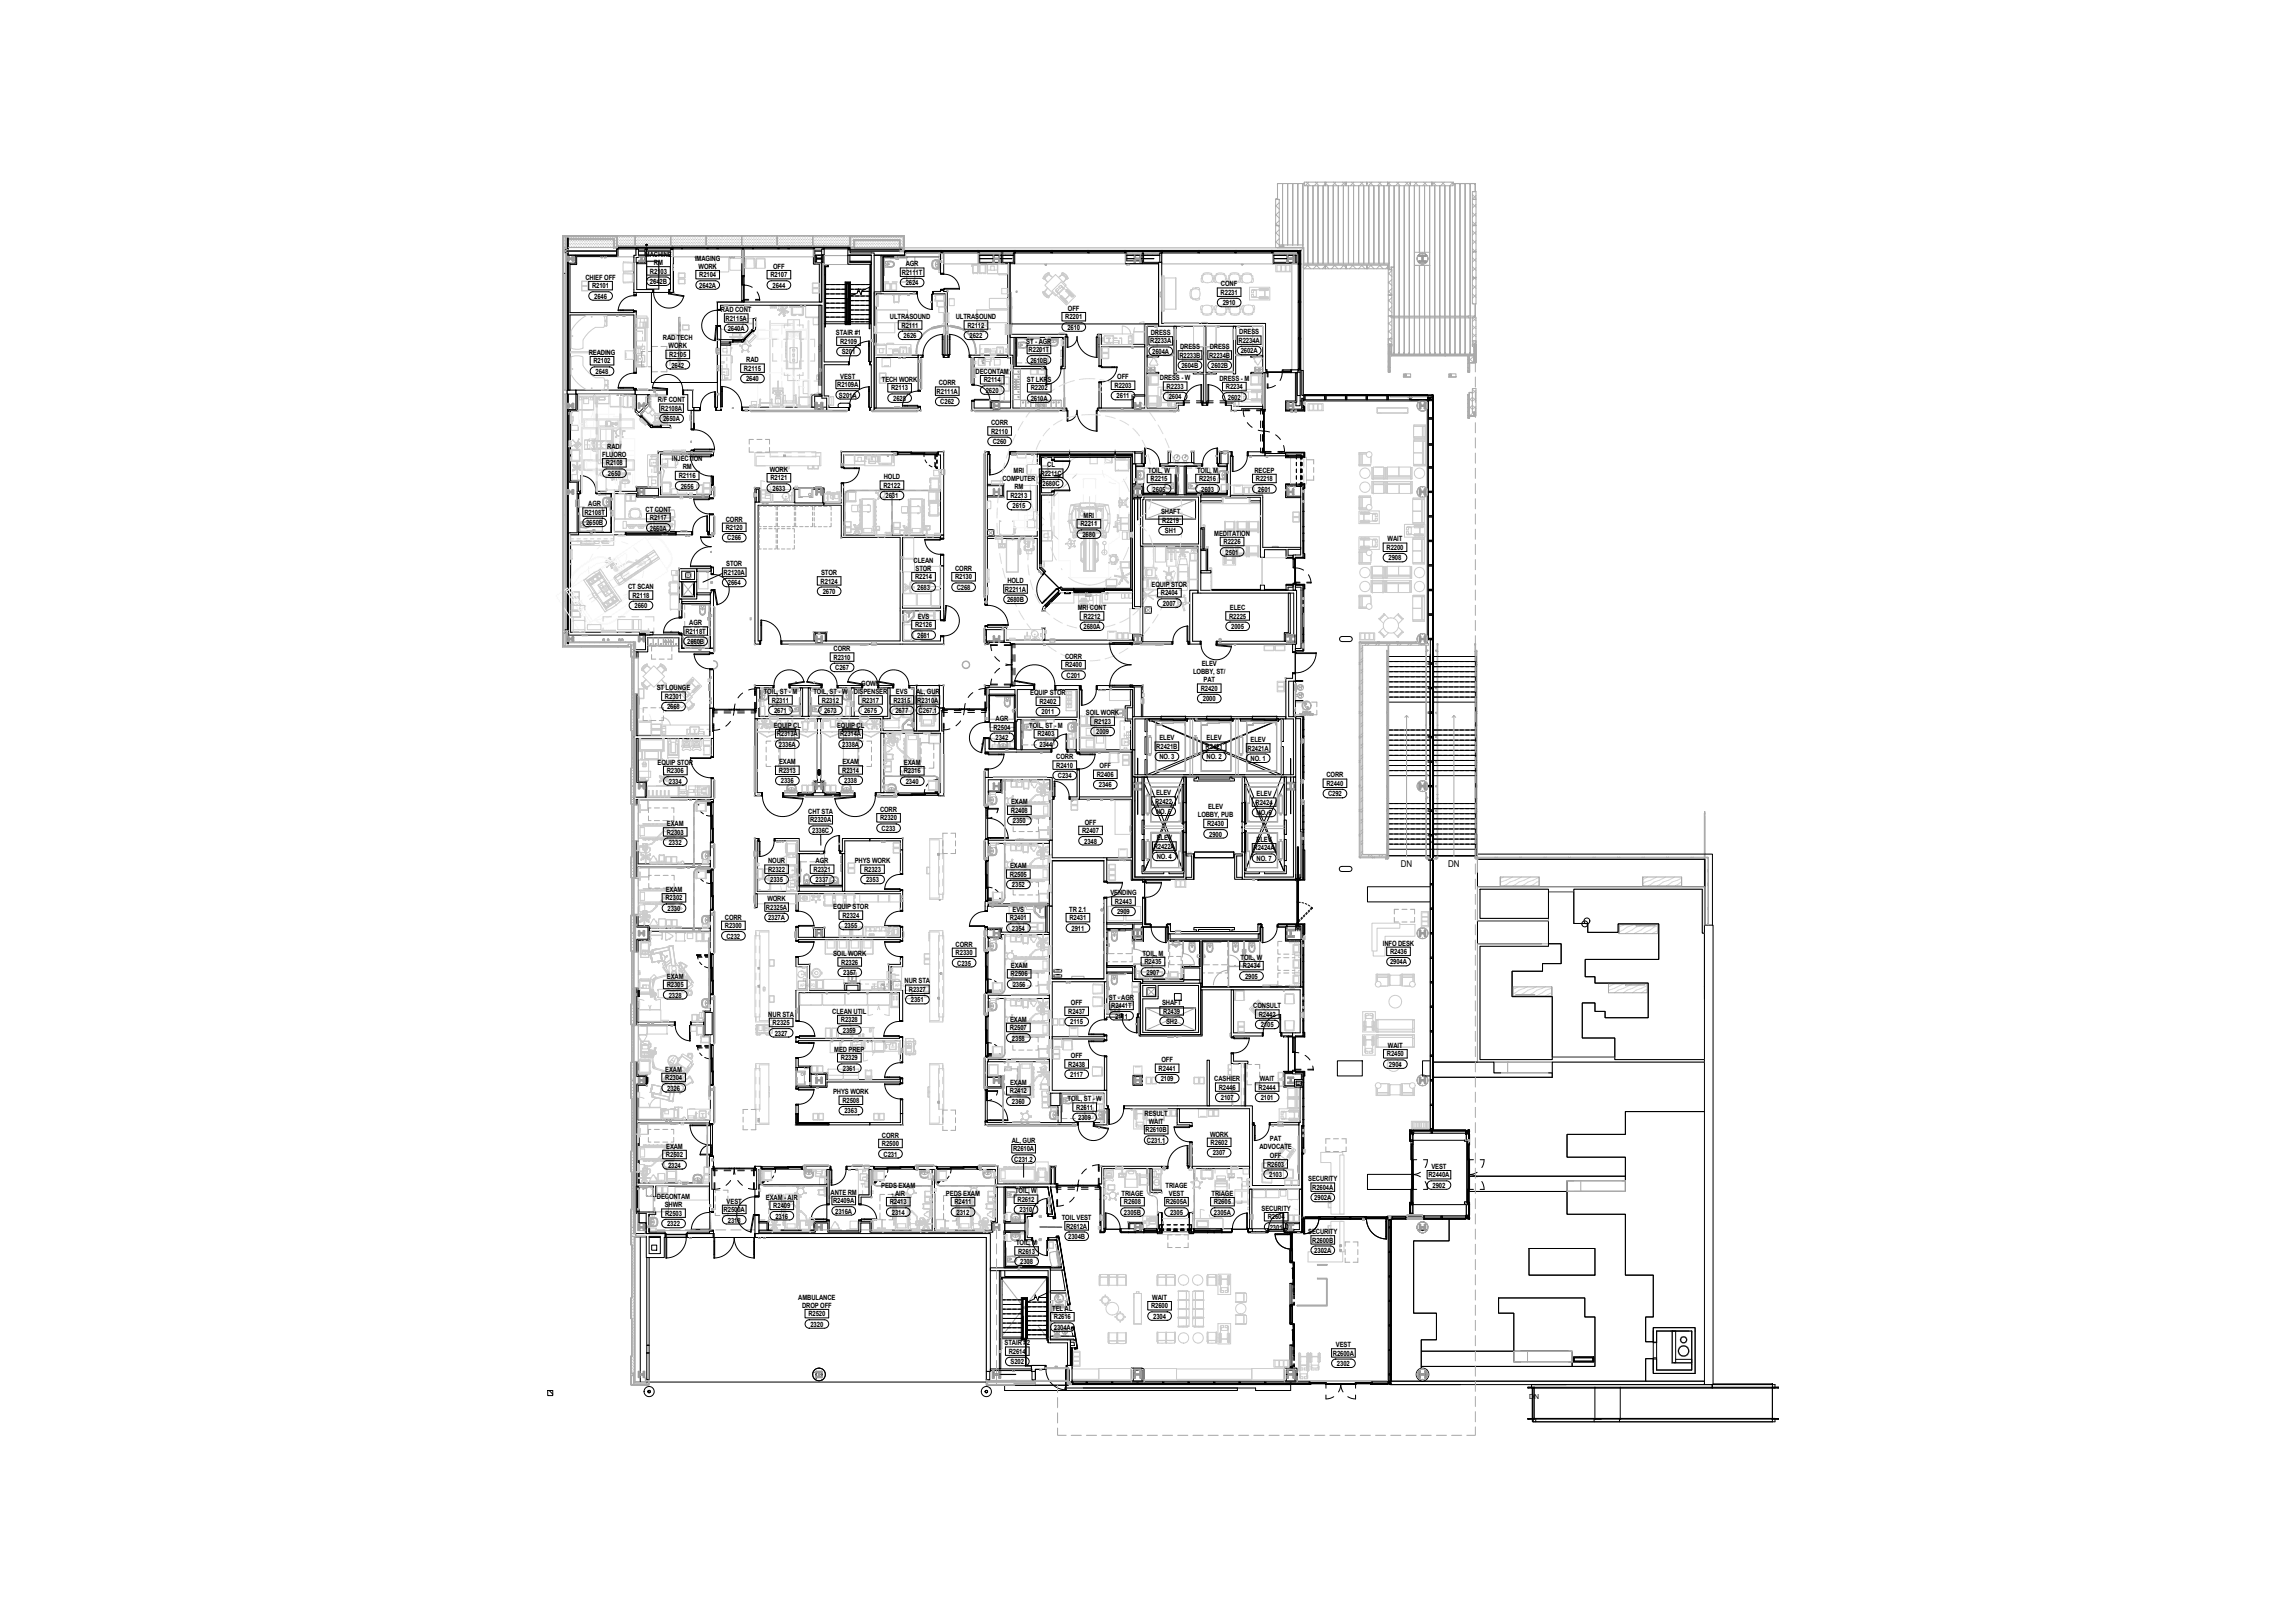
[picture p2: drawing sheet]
<svg xmlns="http://www.w3.org/2000/svg" width="1067mm" height="762mm" viewBox="0 0 1067 762" stroke-linecap="round" stroke-linejoin="round" font-family="sans-serif">
<defs><g id="words">
<g font-size="4.4">
<text x="658" y="407">DN</text>
<text x="680" y="407">DN</text>
</g>
<g font-size="3.4">
<text x="303" y="121">MACHINE</text>
<text x="307" y="124">RM</text>
<text x="326" y="122">IMAGING</text>
<text x="425" y="125">AGR</text>
<text x="275" y="131">CHIEF OFF</text>
<text x="305" y="128">R2103</text>
<text x="328" y="126">WORK</text>
<text x="328" y="130">R2104</text>
<text x="362" y="130">R2107</text>
<text x="363" y="126">OFF</text>
<text x="423" y="129">R2111T</text>
<text x="278" y="135">R2101</text>
<text x="305" y="133">2642B</text>
<text x="328" y="135">2642A</text>
<text x="363" y="135">2644</text>
<text x="425" y="134">2624</text>
<text x="573" y="134">CONF</text>
<text x="279" y="140">2646</text>
<text x="573" y="138">R2231</text>
<text x="574" y="143">2910</text>
<text x="339" y="147">RAD CONT</text>
<text x="418" y="150">ULTRASOUND</text>
<text x="449" y="150">ULTRASOUND</text>
<text x="500" y="150">R2201</text>
<text x="501" y="146">OFF</text>
<text x="341" y="151">R2115A</text>
<text x="342" y="155">2640A</text>
<text x="423" y="154">R2111</text>
<text x="454" y="154">R2112</text>
<text x="501" y="155">2610</text>
<text x="311" y="160">RAD TECH</text>
<text x="392" y="157">STAIR #1</text>
<text x="394" y="161">R2109</text>
<text x="424" y="159">2626</text>
<text x="455" y="159">2622</text>
<text x="482" y="161">ST - AGR</text>
<text x="540" y="161">R2233A</text>
<text x="540" y="157">DRESS</text>
<text x="582" y="161">R2234A</text>
<text x="582" y="157">DRESS</text>
<text x="276" y="167">READING</text>
<text x="314" y="164">WORK</text>
<text x="314" y="168">R2105</text>
<text x="395" y="166">S201</text>
<text x="483" y="165">R2201T</text>
<text x="541" y="166">2604A</text>
<text x="554" y="168">R2233B</text>
<text x="554" y="164">DRESS</text>
<text x="568" y="168">R2234B</text>
<text x="568" y="164">DRESS</text>
<text x="583" y="166">2602A</text>
<text x="279" y="171">R2102</text>
<text x="315" y="173">2642</text>
<text x="350" y="170">RAD</text>
<text x="484" y="170">2610B</text>
<text x="555" y="173">2604B</text>
<text x="569" y="173">2602B</text>
<text x="280" y="176">2648</text>
<text x="349" y="174">R2115</text>
<text x="350" y="179">2640</text>
<text x="395" y="178">VEST</text>
<text x="414" y="179">TECH WORK</text>
<text x="458" y="176">DECONTAM</text>
<text x="462" y="180">R2114</text>
<text x="482" y="179">ST LKRS</text>
<text x="525" y="178">OFF</text>
<text x="545" y="179">DRESS - W</text>
<text x="573" y="179">DRESS - M</text>
<text x="393" y="182">R2109A</text>
<text x="418" y="183">R2113</text>
<text x="440" y="185">R2111A</text>
<text x="441" y="181">CORR</text>
<text x="463" y="184">2620</text>
<text x="484" y="183">R2202</text>
<text x="523" y="182">R2203</text>
<text x="548" y="183">R2233</text>
<text x="576" y="183">R2234</text>
<text x="309" y="189">R/F CONT</text>
<text x="394" y="187">S201A</text>
<text x="419" y="188">2628</text>
<text x="442" y="190">C262</text>
<text x="484" y="188">2610A</text>
<text x="524" y="187">2611</text>
<text x="549" y="187">2604</text>
<text x="577" y="188">2602</text>
<text x="310" y="193">R2108A</text>
<text x="311" y="198">2650A</text>
<text x="465" y="200">CORR</text>
<text x="465" y="204">R2110</text>
<text x="466" y="209">C260</text>
<text x="283" y="214">FLUORO</text>
<text x="285" y="211">RAD/</text>
<text x="284" y="219">R2108</text>
<text x="315" y="217">INJECTION</text>
<text x="321" y="220">RM</text>
<text x="361" y="222">WORK</text>
<text x="492" y="219">CL</text>
<text x="539" y="222">TOIL, W</text>
<text x="562" y="222">TOIL, M</text>
<text x="589" y="222">RECEP</text>
<text x="285" y="223">2650</text>
<text x="319" y="224">R2116</text>
<text x="362" y="226">R2121</text>
<text x="415" y="225">HOLD</text>
<text x="471" y="226">COMPUTER</text>
<text x="476" y="222">MRI</text>
<text x="489" y="223">R2211C</text>
<text x="540" y="226">R2215</text>
<text x="563" y="226">R2216</text>
<text x="590" y="226">R2218</text>
<text x="320" y="229">2656</text>
<text x="363" y="230">2633</text>
<text x="415" y="229">R2122</text>
<text x="416" y="234">2631</text>
<text x="474" y="234">R2213</text>
<text x="476" y="230">RM</text>
<text x="490" y="228">2680C</text>
<text x="541" y="231">2605</text>
<text x="564" y="231">2603</text>
<text x="591" y="231">2601</text>
<text x="276" y="238">AGR</text>
<text x="475" y="239">2615</text>
<text x="274" y="242">R2108T</text>
<text x="303" y="240">CT CONT</text>
<text x="305" y="244">R2117</text>
<text x="341" y="245">CORR</text>
<text x="509" y="243">MRI</text>
<text x="545" y="242">SHAFT</text>
<text x="546" y="246">R2219</text>
<text x="275" y="247">2650B</text>
<text x="305" y="249">2660A</text>
<text x="341" y="249">R2120</text>
<text x="507" y="247">R2211</text>
<text x="547" y="250">SH1</text>
<text x="570" y="252">MEDITATION</text>
<text x="342" y="254">C266</text>
<text x="508" y="252">2680</text>
<text x="575" y="256">R2226</text>
<text x="652" y="254">WAIT</text>
<text x="576" y="260">2501</text>
<text x="651" y="258">R2200</text>
<text x="652" y="263">2908</text>
<text x="340" y="270">R2120A</text>
<text x="341" y="266">STOR</text>
<text x="429" y="264">CLEAN</text>
<text x="430" y="268">STOR</text>
<text x="448" y="268">CORR</text>
<text x="342" y="275">2664</text>
<text x="385" y="274">R2124</text>
<text x="386" y="270">STOR</text>
<text x="430" y="272">R2214</text>
<text x="448" y="272">R2130</text>
<text x="473" y="274">HOLD</text>
<text x="541" y="276">EQUIP STOR</text>
<text x="295" y="277">CT SCAN</text>
<text x="297" y="281">R2118</text>
<text x="386" y="279">2670</text>
<text x="431" y="277">2683</text>
<text x="449" y="277">C268</text>
<text x="472" y="278">R2211A</text>
<text x="545" y="280">R2404</text>
<text x="298" y="286">2660</text>
<text x="473" y="283">2680B</text>
<text x="506" y="286">MRI CONT</text>
<text x="546" y="284">2007</text>
<text x="578" y="286">ELEC</text>
<text x="324" y="294">AGR</text>
<text x="431" y="291">EVS</text>
<text x="509" y="290">R2212</text>
<text x="577" y="290">R2225</text>
<text x="322" y="297">R2118T</text>
<text x="430" y="295">R2126</text>
<text x="431" y="299">2681</text>
<text x="509" y="295">2680A</text>
<text x="578" y="295">2005</text>
<text x="323" y="302">2660B</text>
<text x="391" y="306">CORR</text>
<text x="391" y="310">R2310</text>
<text x="500" y="309">CORR</text>
<text x="392" y="315">C267</text>
<text x="500" y="313">R2400</text>
<text x="560" y="316">LOBBY, ST/</text>
<text x="564" y="313">ELEV</text>
<text x="404" y="322">GOWN</text>
<text x="501" y="318">C201</text>
<text x="565" y="320">PAT</text>
<text x="308" y="324">ST LOUNGE</text>
<text x="312" y="328">R2301</text>
<text x="359" y="326">TOIL, ST - M</text>
<text x="362" y="330">R2311</text>
<text x="382" y="326">TOIL, ST - W</text>
<text x="386" y="330">R2312</text>
<text x="401" y="326">DISPENSER</text>
<text x="405" y="330">R2317</text>
<text x="419" y="330">R2315</text>
<text x="421" y="326">EVS</text>
<text x="430" y="326">AL, GUR</text>
<text x="431" y="330">R2310A</text>
<text x="484" y="326">EQUIP STOR</text>
<text x="564" y="324">R2420</text>
<text x="565" y="329">2000</text>
<text x="313" y="333">2668</text>
<text x="363" y="335">2671</text>
<text x="387" y="335">2673</text>
<text x="406" y="335">2675</text>
<text x="420" y="335">2677</text>
<text x="431" y="335">C267.1</text>
<text x="488" y="330">R2402</text>
<text x="489" y="335">2011</text>
<text x="510" y="336">SOIL WORK</text>
<text x="363" y="342">EQUIP CL</text>
<text x="393" y="342">EQUIP CL</text>
<text x="467" y="339">AGR</text>
<text x="483" y="342">TOIL, ST - M</text>
<text x="514" y="340">R2123</text>
<text x="365" y="346">R2313A</text>
<text x="394" y="346">R2314A</text>
<text x="466" y="343">R2504</text>
<text x="467" y="347">2342</text>
<text x="487" y="346">R2403</text>
<text x="515" y="345">2009</text>
<text x="544" y="348">ELEV</text>
<text x="567" y="348">ELEV</text>
<text x="366" y="351">2336A</text>
<text x="395" y="351">2338A</text>
<text x="488" y="351">2344</text>
<text x="543" y="352">R2421B</text>
<text x="566" y="352">R2421</text>
<text x="586" y="352">R2421A</text>
<text x="587" y="348">ELEV</text>
<text x="309" y="359">EQUIP STOR</text>
<text x="366" y="359">EXAM</text>
<text x="396" y="359">EXAM</text>
<text x="424" y="359">EXAM</text>
<text x="496" y="356">CORR</text>
<text x="544" y="357">NO. 3</text>
<text x="567" y="357">NO. 2</text>
<text x="587" y="357">NO. 1</text>
<text x="313" y="363">R2306</text>
<text x="366" y="363">R2313</text>
<text x="395" y="363">R2314</text>
<text x="424" y="363">R2316</text>
<text x="496" y="360">R2410</text>
<text x="497" y="365">C234</text>
<text x="515" y="365">R2406</text>
<text x="516" y="361">OFF</text>
<text x="623" y="365">CORR</text>
<text x="314" y="368">2334</text>
<text x="367" y="368">2336</text>
<text x="396" y="368">2338</text>
<text x="425" y="368">2340</text>
<text x="516" y="370">2346</text>
<text x="623" y="369">R2440</text>
<text x="475" y="378">EXAM</text>
<text x="542" y="377">R2422</text>
<text x="543" y="373">ELEV</text>
<text x="590" y="378">R2424</text>
<text x="590" y="374">ELEV</text>
<text x="624" y="374">C292</text>
<text x="379" y="382">CHT STA</text>
<text x="413" y="381">CORR</text>
<text x="475" y="382">R2408</text>
<text x="543" y="382">NO. 5</text>
<text x="562" y="384">LOBBY, PUB</text>
<text x="567" y="380">ELEV</text>
<text x="590" y="383">NO. 6</text>
<text x="313" y="388">EXAM</text>
<text x="380" y="386">R2320A</text>
<text x="413" y="385">R2320</text>
<text x="476" y="387">2350</text>
<text x="509" y="387">OFF</text>
<text x="567" y="388">R2430</text>
<text x="313" y="392">R2303</text>
<text x="381" y="391">2336C</text>
<text x="414" y="390">C233</text>
<text x="508" y="391">R2407</text>
<text x="543" y="395">ELEV</text>
<text x="568" y="393">2900</text>
<text x="590" y="395">ELEV</text>
<text x="314" y="397">2332</text>
<text x="509" y="396">2348</text>
<text x="542" y="398">R2422A</text>
<text x="589" y="399">R2424A</text>
<text x="361" y="405">NOUR</text>
<text x="383" y="405">AGR</text>
<text x="401" y="405">PHYS WORK</text>
<text x="474" y="408">EXAM</text>
<text x="543" y="403">NO. 4</text>
<text x="590" y="404">NO. 7</text>
<text x="361" y="409">R2322</text>
<text x="382" y="409">R2321</text>
<text x="406" y="409">R2323</text>
<text x="474" y="412">R2505</text>
<text x="313" y="419">EXAM</text>
<text x="362" y="414">2335</text>
<text x="383" y="414">2337</text>
<text x="407" y="414">2353</text>
<text x="475" y="417">2352</text>
<text x="312" y="423">R2302</text>
<text x="360" y="423">WORK</text>
<text x="521" y="420">VENDING</text>
<text x="524" y="424">R2443</text>
<text x="313" y="428">2330</text>
<text x="340" y="432">CORR</text>
<text x="360" y="427">R2325A</text>
<text x="391" y="427">EQUIP STOR</text>
<text x="396" y="431">R2324</text>
<text x="475" y="428">EVS</text>
<text x="502" y="428">TR 2.1</text>
<text x="525" y="429">2909</text>
<text x="340" y="436">R2300</text>
<text x="361" y="432">2327A</text>
<text x="396" y="436">2355</text>
<text x="474" y="432">R2401</text>
<text x="475" y="437">2354</text>
<text x="502" y="432">R2431</text>
<text x="503" y="437">2911</text>
<text x="341" y="441">C232</text>
<text x="649" y="444">INFO DESK</text>
<text x="391" y="449">SOIL WORK</text>
<text x="449" y="444">CORR</text>
<text x="449" y="448">R2330</text>
<text x="536" y="449">TOIL, M</text>
<text x="653" y="448">R2436</text>
<text x="395" y="453">R2326</text>
<text x="449" y="453">C235</text>
<text x="475" y="454">EXAM</text>
<text x="537" y="453">R2435</text>
<text x="583" y="451">TOIL, W</text>
<text x="584" y="455">R2434</text>
<text x="653" y="453">2904A</text>
<text x="313" y="459">EXAM</text>
<text x="396" y="458">2357</text>
<text x="425" y="462">NUR STA</text>
<text x="475" y="458">R2506</text>
<text x="538" y="458">2907</text>
<text x="585" y="460">2905</text>
<text x="313" y="463">R2305</text>
<text x="427" y="466">R2327</text>
<text x="476" y="463">2356</text>
<text x="314" y="468">2328</text>
<text x="428" y="471">2351</text>
<text x="503" y="472">OFF</text>
<text x="521" y="469">ST - AGR</text>
<text x="522" y="473">R2441T</text>
<text x="546" y="472">SHAFT</text>
<text x="588" y="473">CONSULT</text>
<text x="361" y="477">NUR STA</text>
<text x="391" y="476">CLEAN UTIL</text>
<text x="395" y="480">R2328</text>
<text x="474" y="480">EXAM</text>
<text x="502" y="476">R2437</text>
<text x="524" y="478">2111</text>
<text x="546" y="476">R2439</text>
<text x="591" y="477">R2442</text>
<text x="363" y="481">R2325</text>
<text x="396" y="485">2359</text>
<text x="474" y="484">R2507</text>
<text x="503" y="481">2115</text>
<text x="548" y="481">SH2</text>
<text x="592" y="482">2105</text>
<text x="364" y="486">2327</text>
<text x="475" y="489">2358</text>
<text x="392" y="494">MED PREP</text>
<text x="395" y="498">R2329</text>
<text x="503" y="497">OFF</text>
<text x="651" y="496">R2450</text>
<text x="652" y="492">WAIT</text>
<text x="312" y="503">EXAM</text>
<text x="396" y="503">2361</text>
<text x="502" y="501">R2438</text>
<text x="544" y="503">R2441</text>
<text x="545" y="499">OFF</text>
<text x="652" y="501">2904</text>
<text x="312" y="507">R2304</text>
<text x="474" y="509">EXAM</text>
<text x="503" y="506">2117</text>
<text x="545" y="508">2109</text>
<text x="570" y="508">CASHIER</text>
<text x="592" y="508">WAIT</text>
<text x="313" y="512">2326</text>
<text x="391" y="514">PHYS WORK</text>
<text x="474" y="513">R2412</text>
<text x="572" y="512">R2446</text>
<text x="591" y="512">R2444</text>
<text x="396" y="518">R2508</text>
<text x="475" y="518">2360</text>
<text x="501" y="517">TOIL, ST - W</text>
<text x="505" y="521">R2611</text>
<text x="573" y="517">2107</text>
<text x="592" y="517">2101</text>
<text x="396" y="523">2363</text>
<text x="506" y="526">2309</text>
<text x="537" y="524">RESULT</text>
<text x="539" y="528">WAIT</text>
<text x="538" y="532">R2610B</text>
<text x="568" y="534">WORK</text>
<text x="313" y="539">EXAM</text>
<text x="414" y="534">CORR</text>
<text x="414" y="538">R2500</text>
<text x="475" y="537">AL, GUR</text>
<text x="539" y="537">C231.1</text>
<text x="568" y="538">R2602</text>
<text x="591" y="540">ADVOCATE</text>
<text x="596" y="536">PAT</text>
<text x="313" y="543">R2502</text>
<text x="415" y="543">C231</text>
<text x="476" y="541">R2610A</text>
<text x="476" y="545">C231.2</text>
<text x="569" y="543">2307</text>
<text x="596" y="543">OFF</text>
<text x="314" y="548">2324</text>
<text x="595" y="548">R2603</text>
<text x="672" y="549">VEST</text>
<text x="414" y="558">PEDS EXAM</text>
<text x="547" y="558">TRIAGE</text>
<text x="596" y="553">2103</text>
<text x="614" y="555">SECURITY</text>
<text x="671" y="553">R2440A</text>
<text x="673" y="558">2902</text>
<text x="308" y="563">DECONTAM</text>
<text x="360" y="563">EXAM - AIR</text>
<text x="390" y="561">ANTE RM</text>
<text x="419" y="561">- AIR</text>
<text x="444" y="561">PEDS EXAM</text>
<text x="477" y="560">TOIL, W</text>
<text x="527" y="561">TRIAGE</text>
<text x="549" y="561">VEST</text>
<text x="569" y="561">TRIAGE</text>
<text x="616" y="559">R2604A</text>
<text x="617" y="564">2902A</text>
<text x="312" y="567">SHWR</text>
<text x="340" y="569">R2500A</text>
<text x="341" y="565">VEST</text>
<text x="363" y="567">R2409</text>
<text x="391" y="565">R2409A</text>
<text x="392" y="570">2316A</text>
<text x="418" y="565">R2413</text>
<text x="448" y="565">R2411</text>
<text x="478" y="564">R2612</text>
<text x="479" y="569">2310</text>
<text x="528" y="565">R2608</text>
<text x="547" y="565">R2605A</text>
<text x="570" y="565">R2605</text>
<text x="592" y="569">SECURITY</text>
<text x="312" y="571">R2503</text>
<text x="313" y="576">2322</text>
<text x="342" y="574">2318</text>
<text x="364" y="572">2316</text>
<text x="419" y="570">2314</text>
<text x="449" y="570">2312</text>
<text x="499" y="573">TOIL VEST</text>
<text x="528" y="570">2305B</text>
<text x="549" y="570">2305</text>
<text x="570" y="570">2305A</text>
<text x="595" y="572">R2604</text>
<text x="501" y="577">R2612A</text>
<text x="502" y="582">2304B</text>
<text x="596" y="577">2301</text>
<text x="614" y="579">SECURITY</text>
<text x="477" y="585">TOIL, M</text>
<text x="616" y="583">R2600B</text>
<text x="478" y="589">R2613</text>
<text x="479" y="593">2308</text>
<text x="617" y="588">2302A</text>
<text x="375" y="610">AMBULANCE</text>
<text x="541" y="610">WAIT</text>
<text x="377" y="614">DROP OFF</text>
<text x="494" y="615">TEL AL</text>
<text x="540" y="614">R2600</text>
<text x="380" y="618">R2520</text>
<text x="381" y="623">2320</text>
<text x="495" y="619">R2616</text>
<text x="541" y="619">2304</text>
<text x="495" y="624">2304A</text>
<text x="472" y="632">STAIR #2</text>
<text x="474" y="636">R2614</text>
<text x="627" y="632">VEST</text>
<text x="474" y="641">S202</text>
<text x="626" y="636">R2600A</text>
<text x="628" y="641">2302</text>
</g>
<text font-size="3.3" x="718" y="657">DN</text>
<g font-size="2.2" fill="#aaa">
<text x="376" y="463">AP-FGPD</text>
<text x="420" y="463">AP-FGPD</text>
</g>
</g></defs>
<path d="M572 300h1v1h-1z" fill="#e2e2e2"/>
<g fill="#fff">
<path d="M460 119h10h-10z"/>
<path d="M529 119h7h-7z"/>
<path d="M598 119h12h-12z"/>
<path d="M266 185v111z"/>
<path d="M267 301h30v1h-30z"/>
<path d="M297 301h1v4h-1z"/>
<path d="M298 580h5v1h-5z"/>
<path d="M464 648h11v1h-11z"/>
<path d="M610 175l1 11z"/>
<path d="M609 119h1v4h-1z"/>
<path d="M501 642h1v1h-1z"/>
<path d="M565 247h4v20h-4z"/>
<path d="M564 236h5v41h-5z"/>
<path d="M564 236h28z"/>
<path d="M383 117h3h-3z"/>
<path d="M701 499h28v5h-28z"/>
<path d="M768 434h9v1h-9z"/>
<path d="M760 434h18v4h-18z"/>
<path d="M704 412h19v4h-19z"/>
<path d="M771 412h19v4h-19z"/>
<path d="M763 462h9h-9z"/>
<path d="M755 462h18v4h-18z"/>
<path d="M712 467h9v1h-9z"/>
<path d="M710 463h19v5h-19z"/>
<path d="M661 572h7h-7z"/>
<path d="M502 643v6z"/>
<path d="M382 116h5v1h-5z"/>
<path d="M299 116h4v1h-4z"/>
<path d="M460 118h16v1h-16z"/>
<path d="M529 118h16v1h-16z"/>
<path d="M598 118h11v1h-11z"/>
<path d="M264 183h2v2h-2z"/>
<path d="M296 579h2v1h-2z"/>
<path d="M502 649h1v1h-1z"/>
<path d="M296 507h1v69h-1z"/>
<path d="M267 112h22v1h-22z"/>
<path d="M288 113h1v3h-1z"/>
<path d="M288 116h2v1h-2z"/>
<path d="M399 116h2v1h-2z"/>
<path d="M401 113v3z"/>
<path d="M401 113h21h-21z"/>
<path d="M422 113h1v5h-1z"/>
<path d="M422 118h3h-3z"/>
<path d="M736 554h27v5h-27z"/>
<path d="M711 634h27v5h-27z"/>
<path d="M296 305h2v1h-2z"/>
<path d="M266 119v64z"/>
<path d="M298 306v2z"/>
<path d="M537 119h8h-8z"/>
<path d="M471 119h5h-5z"/>
<path d="M266 123h1v60h-1z"/>
<path d="M266 119h1v1h-1z"/>
<path d="M266 111h1v1h-1z"/>
<path d="M266 192h1v38h-1z"/>
<path d="M266 185h1v4h-1z"/>
<path d="M266 232h1v64h-1z"/>
<path d="M266 302h1v1h-1z"/>
<path d="M266 301h1v1h-1z"/>
<path d="M266 112h1v5h-1z"/>
<path d="M266 117h1v1h-1z"/>
<path d="M266 296h1v1h-1z"/>
<path d="M266 297v5z"/>
<path d="M266 297h1v2h-1z"/>
<path d="M297 306h1v2h-1z"/>
<path d="M298 301v4z"/>
<path d="M298 308v18z"/>
<path d="M297 308h1v18h-1z"/>
<path d="M297 326h1v19h-1z"/>
<path d="M297 345h1v2h-1z"/>
<path d="M296 374h2v1h-2z"/>
<path d="M297 347h1v27h-1z"/>
<path d="M297 375h1v2h-1z"/>
<path d="M298 377v18z"/>
<path d="M297 377h1v18h-1z"/>
<path d="M298 412v18z"/>
<path d="M297 412h1v18h-1z"/>
<path d="M298 446v18z"/>
<path d="M297 446h1v18h-1z"/>
<path d="M298 481v18z"/>
<path d="M297 481h1v18h-1z"/>
<path d="M297 395h1v17h-1z"/>
<path d="M298 430v16z"/>
<path d="M297 430h1v16h-1z"/>
<path d="M297 464h1v17h-1z"/>
<path d="M297 499h1v80h-1z"/>
<path d="M264 190h1v52h-1z"/>
<path d="M264 190l1 51z"/>
<path d="M264 242h1v54h-1z"/>
<path d="M264 242l1 54z"/>
<path d="M639 302h32v100h-32z"/>
<path d="M424 117l1 1z"/>
<path d="M296 645h1v1h-1z"/>
</g>
<path d="M517 427h1v1h-1z" fill="#e2e2e2"/>
<path d="M718 654h5v3h-5z" fill="#fff"/>
<g fill="none" stroke="#d8d8d8" stroke-width=".47">
<path d="M266 120h1M266 113h1M266 115h1M267 112v1M270 112v1M272 112v1M275 112v1M277 112v1M279 112v1M282 112v1M284 112v1M286 112v1"/>
<path d="M288 113h1M288 115h1M289 116v1M301 116v1M303 116v1M384 117h.1M401 116v1M401 113h22M401 115h.1M403 113h.1M406 113h.1M408 113h.1"/>
<path d="M410 113h.1M413 113h.1M415 113h.1M417 113h.1M420 113h.1M422 113h.1M422 115h1M422 117h1M460 119h.1M463 119h.1M465 119h.1M467 119h.1"/>
<path d="M470 119h.1M472 119h.1M475 119h.1M529 119h.1M532 119h.1M534 119h.1M539 119h.1M541 119h.1M544 119h.1M598 119h.1M601 119h.1M603 119h.1"/>
<path d="M606 119h.1M608 119h.1M609 120h1M266 122h.1M266 124h1M266 127h1M266 129h1M266 132h1M266 134h1M266 136h1M266 139h1M609 122h1"/>
<path d="M266 141h1M266 144h1M266 146h1M266 148h1M266 151h1M266 153h1M266 155h1M266 158h1M266 177h1M266 179h1M266 160h1M266 163h1"/>
<path d="M266 165h1M266 167h1M266 170h1M266 172h1M266 174h1M610 177h1M610 179h1M266 186h1M266 189h1M266 191h.1M266 194h1M266 196h1"/>
<path d="M266 198h1M266 182h1M610 182h1M610 184h1M266 201h1M266 203h1M266 205h1M266 208h1M266 210h1M266 213h1M266 215h1M266 217h1"/>
<path d="M266 220h1M266 222h1M266 224h1M266 227h1M266 229h1M266 232h.1M266 234h1M266 236h1M266 239h1M266 241h1M266 244h1M266 246h1"/>
<path d="M266 248h1M266 251h1M266 253h1M266 255h1M266 258h1M266 260h1M266 263h1M266 265h1M266 267h1M266 270h1M266 272h1M266 275h1"/>
<path d="M266 277h1M266 279h1M266 282h1M266 284h1M266 286h1M266 289h1M266 291h1M266 294h1M266 298h1M266 301h.1M267 301v1M270 301v1"/>
<path d="M272 301v1M275 301v1M277 301v1M279 301v1M282 301v1M284 301v1M286 301v1M289 301v1M291 301v1M294 301v1M296 301v1M297 303h1"/>
<path d="M297 308h1M297 310h1M297 313h1M297 315h1M297 317h1M297 320h1M298 301v4M298 306v3M297 322h1M297 325h1M297 327h1M297 329h1"/>
<path d="M297 332h1M297 334h1M297 336h1M297 339h1M298 326v19M297 341h1M297 344h1M298 347v27M298 348h-1M298 351h-1M298 353h-1M298 355h-1"/>
<path d="M298 358h-1M297 377h1M297 379h1M298 375v3M298 360h-1M298 363h-1M298 365h-1M298 367h-1M298 370h-1M298 372h-1M297 382h1M297 384h1"/>
<path d="M297 386h1M297 389h1M297 391h1M297 394h1M297 396h1M297 398h1M298 395v17M297 413h1M297 415h1M297 417h1M297 420h1M297 401h1"/>
<path d="M297 403h1M297 405h1M297 408h1M297 410h1M297 429h1v18M297 422h1M297 425h1M297 427h1M297 432h1M297 434h1M297 436h1M297 439h1"/>
<path d="M297 448h1M297 451h1M297 453h1M297 455h1M297 458h1M297 441h1M297 444h1M297 446h1M297 460h1M297 463h1M297 465h1M297 467h1"/>
<path d="M297 470h1M297 472h1M297 475h1M297 477h1M297 479h1M298 464v18M297 498h1v81M297 482h1M297 484h1M297 486h1M297 489h1M297 491h1"/>
<path d="M297 494h1M297 496h1M297 501h1M297 503h1M297 505h1M297 508h1M297 510h1M297 513h1M297 515h1M297 517h1M297 520h1M297 522h1"/>
<path d="M297 525h1M297 527h1M297 529h1M297 532h1M297 534h1M297 536h1M297 539h1M297 541h1M297 544h1M297 546h1M297 548h1M297 551h1"/>
<path d="M297 553h1M297 555h1M297 558h1M297 560h1M297 563h1M297 565h1M297 567h1M297 570h1M297 572h1M297 575h1M297 577h1M663 571v1"/>
<path d="M665 571v1M667 571v1M298 580v1M301 580v1M303 580v1M464 648h11M465 648v1M467 648v1M470 648v1M472 648v1M475 648v1M502 648h.1"/>
<path d="M502 644h.1M502 646h.1"/>
</g>
<g fill="none" stroke="#d6d6d6" stroke-width=".47">
<path d="M266 112h.1M266 117h.1M267 117h.1M264 184l1-1 1 1-1 1M264 185h1M266 296h.1M266 297h.1M267 297h.1M267 296h.1M266 303h.1M267 303h-1M297 305h1"/>
<path d="M298 306h-1M297 345l1 1M298 346l-1 1M297 374l1 1M298 375h-1M706 412l-2 1M710 412l-6 2M715 412l-9 4M719 412l-9 4M723 414l-4 2M723 412l-8 4M774 412l-3 1"/>
<path d="M778 412l-7 3M782 412l-8 4M786 412l-8 4M790 414l-3 2M790 412l-8 4M763 434l-3 1M767 434l-7 4M771 434l-8 4M775 434l-8 4M778 435l-7 3M778 437l-2 1M713 463l-3 1"/>
<path d="M717 463l-7 4M721 463l-8 5M726 463l-9 5M729 466l-3 2M729 464l-8 4M758 462l-3 1M762 462l-7 3M766 462l-8 4M771 462l-9 4M773 465l-2 1M773 463l-6 3M298 579v1"/>
<path d="M298 579l-2 1M502 649l1 1"/>
</g>
<g fill="none" stroke="#b2b2b2" stroke-width=".47">
<path d="M599 96l2 2M600 94h1M601 95l-2 2M601 99l-2 2M613 86l2 1M615 86l-2 1M618 86l1 1M619 86l-2 1M622 86h.1M622 86l2 1M623 86l-2 1M626 86l2 1"/>
<path d="M627 86l-1 1M630 86l2 1M632 86l-2 1M635 86l1 1M636 86l-2 1M639 86l2 1M640 86l-2 1M643 86l2 1M644 86l-1 1M647 86l2 1M648 86l-1 1M652 86l1 1"/>
<path d="M653 86l-2 1M656 86l1 1M657 86l-2 1M660 86l2 1M661 86l-2 1M664 86l2 1M665 86l-1 1M669 86l1 1M670 86l-2 1M673 86l1 1M674 86l-2 1M677 86l2 1"/>
<path d="M678 86l-2 1M681 86l1 1M682 86l-1 1M691 100l2 2M691 96l2 1M691 91l2 2M693 92l-2 1M693 96l-2 2M384 116l-2 1M463 118l-2 1M469 118l-2 1M475 118l-2 1"/>
<path d="M530 118l-1 1M537 118l-2 1M543 118l-2 1M598 118h.1M599 101l2 1M599 113l2 2M599 109l2 2M599 105l2 2M601 108l-2 1M601 112l-2 2M601 104l-2 1M601 115l1 1"/>
<path d="M602 115l-1 1M602 116h.1M604 118l-2 1M609 119h-1M691 104l2 2M691 113l2 1M691 108l2 2M691 117l2 1M693 104l-2 2M693 109l-2 1M693 113l-2 2M693 100l-2 2"/>
<path d="M693 117l-2 2M614 125l2 1M614 125l-2 1M618 125l2 1M618 125l-1 1M622 125l-1 1M622 125l2 1M623 125h-1M627 125l1 1M627 125l-2 1M631 125l1 1M631 125l-2 1"/>
<path d="M635 125l2 1M635 125l-1 1M639 125l2 1M640 125l-2 1M644 125l1 1M644 125l-2 1M648 125l1 1M648 125l-2 1M652 125l-1 1M652 137l2 1M652 132l2 2M652 128l2 2"/>
<path d="M654 140l-2 1M654 127l-2 2M654 131l-2 2M654 135l-2 2M691 138l2 2M691 134l2 1M691 125l2 2M691 121l2 2M691 129l1 1M693 134l-2 2M693 138l-2 2M693 131h-1l-1 1"/>
<path d="M693 121l-2 2M693 126l-2 1M693 130h.1M652 145l2 2M652 141l2 2M654 148h-1M654 144l-2 2M691 142l1 1M693 143h.1M652 170h.1M652 165h.1M652 174h.1"/>
<path d="M652 162h.1M652 166h.1M653 175h.1M690 175h.1M690 174h.1M691 170h.1M691 162h.1M691 163h1M693 168h.1M693 164h.1M693 163h.1M693 167h.1"/>
<path d="M640 305l-1 1M640 310l-1 1M640 315l-1 1M640 304l-1 1M640 309l-1 1M640 314l-1 1M640 319l-1 1M642 302l-1 1M643 302l-1 1M647 302l-1 1M648 302l-1 1M652 302l-1 1"/>
<path d="M653 302l-1 1M657 302l-1 1M658 302l-1 1M662 302l-1 1M663 302l-1 1M667 302l-1 1M668 302l-1 1M640 334l-1 1M640 339l-1 1M640 320l-1 1M640 325l-1 1M640 330l-1 1"/>
<path d="M640 335l-1 1M640 324l-1 1M640 329l-1 1M640 344l-1 1M640 349l-1 1M640 354l-1 1M640 359l-1 1M640 340l-1 1M640 345l-1 1M640 350l-1 1M640 355l-1 1M640 364l-1 1"/>
<path d="M640 369l-1 1M640 374l-1 1M640 379l-1 1M640 361h-1M640 366h-1M640 371h-1M640 376h-1M640 384l-1 1M640 389l-1 1M640 395h-1M640 400h-1M640 381h-1"/>
<path d="M640 386h-1M640 391h-1M640 396l-1 1M640 401l-1 1M643 401l-1 1M644 401v1M648 401l-1 1M649 401v1M661 572h.1M663 570h.1M663 570v1M663 570l-1 1"/>
<path d="M664 572h1M665 572h.1M667 571h.1M667 570v1M667 570h.1M502 647h.1M502 643h.1M503 650h.1M533 649h.1M534 649h.1M537 648v1M537 648h.1"/>
<path d="M605 649h.1M606 649h.1"/>
</g>
<path d="M653 159h.1M652 172h.1M689 174h.1M693 162h.1M689 196h.1M690 196h.1M691 184h.1M691 195h.1M693 195h.1M693 194v1" fill="none" stroke="#cecece" stroke-width=".47"/>
<g fill="none" stroke="#b7b7b7" stroke-width=".47">
<path d="M652 155l2 2M652 152l2 1M652 159l2 2M653 148l1 1M654 158l-2 2M654 151l-2 1M654 154l-2 2M691 157l2 1M691 153l2 1M691 149l2 2M693 149l-2 2M693 153l-2 2"/>
<path d="M693 157l-2 1M652 170h1M652 166h1M652 162l1 1M652 173l1 1M653 162h-1M653 166h-1M653 169l-1 1M653 173l-1 1M653 170h.1M653 166h.1M653 162h.1"/>
<path d="M653 174h.1M653 165h.1M653 169h.1M653 173h.1M689 172h.1M689 169h1M689 170h.1M689 173h1M690 174h-1M690 174h.1M690 168l2 2M690 170l-1 1"/>
<path d="M691 160l2 2M692 162h-1M692 167l-2 2M693 167h.1M693 163v1M693 163h.1M693 166v1M693 170h.1M693 161l-1 1M689 195h.1M689 191h.1M689 187h.1"/>
<path d="M689 185h.1M689 189h.1M689 193h.1M689 195l1 1M689 191l1 1M689 188h1M690 185l-1 1M690 185h.1M690 192l1-2 2 2M690 188l1-1 2 1M690 189h-1M690 193h-1"/>
<path d="M690 195h1M691 184h.1M691 184v1M691 183l2 1M692 194l-2 1M693 183l-2 2M693 187l-2 1-1-1M693 191l-2 1-1-1"/>
</g>
<g fill="none" stroke="#d1d1d1" stroke-width=".47">
<path d="M564 237h.1M564 239v1M565 236h.1M566 236h-1M569 236h.1M570 236h-1M574 236h-1M574 236h.1M587 236h.1M590 236h.1M591 236h-1M564 245v1"/>
<path d="M564 241v1M564 244h.1M566 255l-1 1M566 251h-1M566 247h-1M566 257h-1M566 253h-1M566 249h-1M567 257h-1M567 259h.1M567 257h.1M567 267v1"/>
<path d="M567 263h.1M567 265h.1M567 261h.1M568 267h.1M569 275h.1M569 270v1M569 273h.1M569 269h.1M417 348v1M418 348a1.2 1.2 0 0 0 0 2 1.2 1.2 0 0 0 1 0M418 348h-1M419 348h-2"/>
<path d="M419 348h2v2M419 350h.1M420 348h1v3M420 350h-1M420 349v1M420 350h-2M421 351h1M421 350l1 1M422 351v1M422 351l1 1M422 352l2 1M422 352h.1"/>
<path d="M423 352h.1M423 352l1 1M424 353h.1M424 353l3 4M424 353l4 3M428 357l1 1a1.2 1.2 0 0 1-1 0 1.2 1.2 0 0 1 0-1zM429 358h.1M429 357l-1 1M479 380l2 1M481 380a1.2 1.2 0 0 0-2-1 1.2 1.2 0 0 0 0 2M481 380l-2 1M484 376h.1"/>
<path d="M484 376l-4 3M484 376l-3 4M485 374l-1 2M485 374h.1M485 375h.1M485 375l-1 1M486 374h-1M486 374l-1 1M487 373l-1 1M487 371v1M487 370v1M487 371h.1"/>
<path d="M487 372h2M487 372h1M488 369l1 1M489 372v1h-2M489 370a1.2 1.2 0 0 0-2 0 1.2 1.2 0 0 0 0 1M489 371l1 2h-3M489 370h.1M489 370v1M303 399v1h1M303 399a1 1 0 0 0 0 1 1 1 0 0 0 1 0M304 398h1v1M305 398a1.2 1.2 0 0 1 0 2 1.2 1.2 0 0 1-2 0"/>
<path d="M306 396l-3 1v2M306 396l-3 1v1h1a1 1 0 0 1 1 0 1 1 0 0 1 0 1M306 396h.1M307 395h.1M307 395l-1 1M308 394h.1M308 394l-2 2M308 394h1M309 394h.1M309 394l-2 1M312 390l-4 4M312 388l1 2"/>
<path d="M313 388a1.2 1.2 0 0 1 0 2 1.2 1.2 0 0 1-1 0zM479 381h.1M479 381a1.2 1.2 0 0 1 1-2 1.2 1.2 0 0 1 1 2 1.2 1.2 0 0 1-2 0M488 399h1v1M489 400a1.2 1.2 0 0 0-2 0 1.2 1.2 0 0 0 0 1M479 409l1 2M480 409a1.2 1.2 0 0 0-1 0 1.2 1.2 0 0 0 0 2M484 406h.1M484 406l-5 5M484 406l-3 3M484 405h.1M484 405v1"/>
<path d="M485 404h.1M485 404l-1 2M486 403l-2 3M486 403h.1M487 403l-1 1M487 403l-2 1M487 401l1 1M487 400v1l1 1M487 401h.1M488 401v1M489 401v1l-3 1M489 401v2h-2"/>
<path d="M489 400v1M303 432h1M303 431v1M304 430h1v1M305 430a1.2 1.2 0 0 1 0 2 1.2 1.2 0 0 1-2 0M305 431h.1M306 428l-3 1v3M306 428l-3 1 1 1 1-1v2M306 428h.1M307 427l-1 1M307 427h.1M308 425v1"/>
<path d="M308 426h.1M308 425h.1M308 426l-2 2M308 425h1M309 425v1M309 425h.1M309 426l-2 1M312 422l-4 3M312 420l1 2M313 420a1.2 1.2 0 0 1 0 2 1.2 1.2 0 0 1-1 0M313 420h.1M313 420l-1 2"/>
<path d="M479 452h1l-1 2zM479 454h.1M479 452l1 2M484 449h.1M484 448v1M484 449l-4 3M484 449l-3 3M484 448h.1M485 447h.1M485 447l-1 1M486 446l-2 2M486 446l-1 1"/>
<path d="M486 446h.1M487 446h-1M487 443v1h1M487 443a1 1 0 0 0 0 1 1 1 0 0 0 1 0M488 442h1M489 444v1l-3 1M489 442a1.2 1.2 0 0 0-2 0 1.2 1.2 0 0 0 0 2M489 442v1M489 442v2M489 444v1l-2 1M484 478v1M484 479h.1"/>
<path d="M484 479l-4 3M484 478v1zM484 479l-3 3M484 478h.1M485 477h.1M485 477l-1 1M486 476l-1 1M486 476l-2 2M486 476h.1M487 476h-1M487 473v1h1M487 473a1 1 0 0 0 0 1 1 1 0 0 0 1 0"/>
<path d="M487 474h.1M488 472a1 1 0 0 1 1 0 1 1 0 0 1 0 2M488 472h1v1M489 474v1l-3 1M489 472a1.2 1.2 0 0 0-2 0 1.2 1.2 0 0 0 0 2M489 474v1l-2 1M479 484h.1M479 482l1 2M480 482l-1 2M480 482a1.2 1.2 0 0 0-1 0 1.2 1.2 0 0 0 0 2M481 511h1l-1 1zM481 511l1 1"/>
<path d="M481 512h.1M486 507h.1M486 507l-4 4M486 507l-3 4M487 506h.1M487 506l-1 1M488 505l-1 1M488 504v1M488 505h.1M489 502v1h1M490 501a1 1 0 0 1 1 0 1 1 0 0 1 0 1M490 501h1v1"/>
<path d="M490 503h.1M491 503v1h-3M491 501a1.2 1.2 0 0 0-2 0 1.2 1.2 0 0 0 0 2M491 502v2l-3 1M312 539l2 2M314 539a1.2 1.2 0 0 1 0 2 1.2 1.2 0 0 1-2 0M314 539h.1M314 539l-6 5M303 550v1h1M303 550a1 1 0 0 0 0 1 1 1 0 0 0 1 0M305 549h.1M305 549h-1"/>
<path d="M305 549a1.2 1.2 0 0 1 0 2 1.2 1.2 0 0 1-2 0M305 549v1M305 550h.1M306 547l-3 1v2M306 547l-3 1v1h1M306 547h.1M307 546h.1M307 546l-1 1M308 545h.1M308 544v1M308 545l-1 1M309 545h.1"/>
<path d="M309 545l-3 2M312 541l-4 4M580 559h6M580 559h6v6h-6zM586 558v2zM587 558v2M371 564l5 5M371 564a1.2 1.2 0 0 1 1 0 1.2 1.2 0 0 1 0 1l4 4M372 564l-1 1M376 569h.1M376 568h.1M376 569l2 2"/>
<path d="M376 568l1 2M377 570l1 1M377 570h.1M378 571h.1M378 571h1M378 571l1 3h2M379 571v3h1v-1M380 572v1M380 572a1.2 1.2 0 0 1 2 0 1.2 1.2 0 0 1 0 2M380 572h.1M381 574h1M381 572h-1"/>
<path d="M382 572h-2M382 573l1 1h-1M382 573v1M423 564a1.2 1.2 0 0 1 1 0 1.2 1.2 0 0 1 0 1zM423 564h.1M424 565l4 4M424 564l-1 1M428 569h.1M428 568h.1M428 569l1 1M428 568l1 2M429 570l1 1"/>
<path d="M429 570h.1M430 571h.1M430 571h1M430 571l1 3h2M431 571v3h1v-1M432 573h.1M432 572a1.2 1.2 0 0 1 2 0 1.2 1.2 0 0 1 0 2M433 574h1M433 572h-1v1M434 572h-2v1M434 573l1 1h-1M434 573v1"/>
<path d="M452 564a1.2 1.2 0 0 1 2 0 1.2 1.2 0 0 1 0 1M452 564l2 1M454 565l3 4M454 564l-2 1M454 565l4 4M457 569h1M457 569h.1M457 568h.1M457 568h1M458 569h.1M458 569l2 2M458 569h-1"/>
<path d="M458 568l1 2M458 568h-1M459 570h.1M459 570l1 1M460 571h.1M460 571l1 3h1M460 571l1 3h1v-1M462 572v1M462 572a1.2 1.2 0 0 1 2 0 1.2 1.2 0 0 1 0 2M462 572h.1M463 574h.1M463 572h-1"/>
<path d="M464 573v1h-1M464 573l-1 1M580 564h6M586 560v-2h1v2M586 563v2zM586 564h.1M586 565h.1M586 564v1zM587 563v3M587 563v3h-1v-3"/>
<circle cx="419" cy="349" r="1.2"/>
<circle cx="428" cy="357" r="1.2"/>
<circle cx="488" cy="371" r="1.2"/>
<circle cx="304" cy="399" r="1.2"/>
<circle cx="313" cy="389" r="1.2"/>
<circle cx="480" cy="410" r="1.2"/>
<circle cx="488" cy="400" r="1.2"/>
<circle cx="304" cy="431" r="1.2"/>
<circle cx="313" cy="421" r="1.2"/>
<circle cx="480" cy="453" r="1.2"/>
<circle cx="488" cy="443" r="1.2"/>
<circle cx="488" cy="473" r="1.2"/>
<circle cx="480" cy="483" r="1.2"/>
<circle cx="482" cy="512" r="1.2"/>
<circle cx="490" cy="502" r="1.2"/>
<circle cx="304" cy="550" r="1.2"/>
<circle cx="313" cy="540" r="1.2"/>
<circle cx="371" cy="564" r="1.2"/>
<circle cx="381" cy="573" r="1.2"/>
<circle cx="423" cy="564" r="1.2"/>
<circle cx="433" cy="573" r="1.2"/>
<circle cx="453" cy="564" r="1.2"/>
<circle cx="463" cy="573" r="1.2"/>
</g>
<g fill="none" stroke="#eaeaea" stroke-width=".47">
<path d="M264 111h.1M264 113h.1M264 115h.1M265 119h.1M266 111h.1M274 111h.1M275 111h.1M277 111h.1M283 111h.1M289 111h.1M290 112h.1M399 112h.1"/>
<path d="M399 111h.1M407 111h.1M414 111h-1M421 111h1M424 114h.1M424 113h1M424 112h.1M425 116h-1M264 131h.1M264 135v1M264 129h.1M264 121h.1"/>
<path d="M264 158h.1M264 156h.1M264 151v1M264 143h.1M264 178h.1M264 174h.1M264 198h.1M264 208v1M264 214v1M264 209h.1M264 202v1M264 200v1"/>
<path d="M264 205h.1M264 225h.1M264 231h.1M264 223h.1M264 255h.1M264 253h.1M264 249h.1M264 259h.1M264 257h.1M264 261h.1M264 272h.1M264 267v1"/>
<path d="M264 284h.1M264 290h.1M264 281v1M265 297h.1M264 302h.1M268 304h.1M269 303h.1M272 303v1M277 303h.1M280 303v1M282 303v1M291 303h.1"/>
<path d="M292 304h.1M296 306h.1M296 304h.1M297 310h.1M297 314h.1M297 318h.1M297 315h.1M297 309h.1M296 337h.1M296 339h.1M296 336h.1M297 321h.1"/>
<path d="M297 325h.1M297 333h.1M297 329v1M297 332h.1M297 348h.1M297 355h.1M297 359h.1M297 352h.1M297 343v1M296 363h.1M296 373h.1M296 364v1"/>
<path d="M297 381h.1M297 385h.1M297 388h.1M297 392h.1M297 400h.1M297 382h.1M297 398v1M297 396v1M296 406h.1M297 415h.1M297 419h.1M296 436v1"/>
<path d="M296 430h.1M296 432h.1M297 422h.1M297 426h.1M297 429h.1M297 421h.1M297 423h.1M297 425h.1M296 442h.1M296 444h.1M297 448h.1M297 452h.1"/>
<path d="M297 455h.1M297 460h.1M297 457h.1M296 475h.1M296 477h.1M297 464h.1M297 467h.1M297 471h.1M296 500h.1M297 486h.1M297 489h.1M297 493h.1"/>
<path d="M297 497h.1M297 490h.1M297 482h.1M296 511v1M296 511h.1M296 503h.1M296 501h.1M297 519h.1M297 524h.1M297 523h.1M297 531h.1M297 534h.1"/>
<path d="M297 538h.1M297 526v1M297 535h.1M297 529h.1M297 539h.1M297 559h.1M297 553h.1M297 556h.1M297 551h.1M296 578v1M296 570h.1M297 560h.1"/>
<path d="M297 564h.1M297 567h.1M297 563h.1M296 581h.1M296 580h.1M296 583h.1M296 584h.1M297 593v1M297 587h.1M297 590h.1M297 594h.1M297 598h.1"/>
<path d="M297 600h.1M296 614v1M297 601h.1M297 605h.1M297 609h.1M297 608h.1M296 639h.1M297 624h.1M297 620h.1M297 623h.1M297 627h.1M297 631h.1"/>
<path d="M297 634h.1M297 630h.1M297 622h.1M296 648h.1M296 641h.1M298 650h.1M299 650h.1M301 650h.1M302 650h-1M305 649h.1M463 648v1M466 650h.1"/>
<path d="M474 650h.1M476 650h.1M479 650h.1M482 650h.1M483 650h.1M484 650h.1"/>
</g>
<g fill="none" stroke="#aaa" stroke-width=".47">
<path d="M599 94v22h13M599 93l2 1zM599 93h.1M600 86h2zM600 86h.1M600 86v8l-1-1M601 94v22M602 86v30M602 86h3zM602 86h.1M605 86v29M605 86h.1"/>
<path d="M605 86h2zM607 86h2zM607 86v29M607 86h.1M609 86v29M609 86h3zM609 86h.1M612 86v30M612 86h.1M614 87v37M616 87v37M617 87v37"/>
<path d="M619 87v37M621 87v37M622 86h.1M622 86v1h-10v-1h70v1h-10v-1M624 87v37M626 87v37M628 87v37M631 87v37M632 86h.1M632 86v1h-10v-1M632 86v1h10v-1v1h10v-1v1h10v-1v1h10v-1M633 87v37"/>
<path d="M636 87v37M638 87v37M640 87v37M642 86h.1M643 87v37M645 87v37M647 87v37M648 87v37M650 87v37M652 86h.1M652 87v38h3h-2v2M655 87v61"/>
<path d="M657 87v61M659 87v61M662 87v61M662 86h.1M664 87v61M666 87v31M667 87v31M669 87v31M671 87v61M672 86h.1M674 87v61M676 87v61"/>
<path d="M678 87v61M681 87v61M682 86h.1M682 86h1zM682 86h10h-10M683 86v62M683 86h3zM683 86h.1M686 86v62M686 86h2zM686 86h.1M688 86v62"/>
<path d="M688 86h2zM688 86h.1M690 86v62M690 86h.1M690 86h3zM691 90h2zM691 94v12h2h-2h2M691 90v4h2M692 86h.1M693 86v4M693 94h.1M693 90h.1"/>
<path d="M693 93l-2 1h2M693 90v53h-2v-12M264 111v6v-6h26v3M264 111v6M264 118h1l-1 1 1 70h-1zM264 118h.1M264 118v178M264 117h1v1h-1zM264 116h.1M264 114h.1M264 113h.1M264 111h26v5h-1l1-5h-26v6h1h-1z"/>
<path d="M264 117v1M264 117h.1M264 111h17h-17v6M264 119l1 9M265 119h.1M265 116h1M265 115h.1M265 114h.1M265 112h.1M265 117v1M265 116h.1M265 113h.1"/>
<path d="M266 115h.1M266 114h.1M266 111h1v1h-1zM266 111h-2v6l1-6h1M266 119v64zM266 112v5zM266 117h1l-1 1h1h-1zM266 119h1v1h-1zM266 112h1v5h-1zM267 116h21M267 112h22v1h-22zM267 111h22h-22"/>
<path d="M267 116h.1M267 114h.1M267 113h.1M267 112h.1M267 115h.1M268 116h.1M268 114h.1M268 113h.1M268 112h.1M268 115h.1M269 115h.1M269 114h.1"/>
<path d="M269 116h.1M269 113h.1M269 112h.1M270 115h.1M270 114h.1M270 116h.1M270 113h.1M270 112h.1M271 116h.1M271 114h.1M271 113h.1M271 112h.1"/>
<path d="M271 115h.1M272 116h.1M272 114h.1M272 113h.1M272 112h.1M272 115h.1M273 115h.1M273 114h.1M273 116h.1M273 113h.1M273 112h.1M273 115h1"/>
<path d="M274 114h.1M274 116h.1M274 113h.1M274 112h.1M274 115h.1M275 116h.1M275 114h.1M275 113h.1M275 112h.1M275 115h.1M275 116h1M276 114h.1"/>
<path d="M276 113h.1M276 112h.1M276 115h.1M276 116h.1M277 115h.1M277 114h.1M277 116h.1M277 113h.1M277 112h.1M277 115h1M278 114h.1M278 116h.1"/>
<path d="M278 113h.1M278 112h.1M278 115h.1M279 116h.1M279 114h.1M279 113h.1M279 112h.1M279 115h.1M279 114h1M280 113h.1M280 112h.1M280 115h.1"/>
<path d="M280 114h.1M280 116h.1M281 115h.1M281 114h.1M281 116h.1M281 113h.1M281 112h.1M281 114h1M281 111h.1M282 111h.1M282 116h.1M282 114h.1"/>
<path d="M282 113h.1M282 112h.1M282 115h.1M283 116h.1M283 114h.1M283 113h.1M283 112h.1M283 115h.1M283 113h1M284 112h.1M284 115h.1M284 114h.1"/>
<path d="M284 116h.1M284 113h.1M285 115h.1M285 114h.1M285 116h.1M285 113h.1M285 112h.1M286 116h.1M286 114h.1M286 113h.1M286 112h.1M286 115h.1"/>
<path d="M287 116h.1M287 114h.1M287 113h.1M287 112h.1M287 115h.1M287 112h1M288 115h.1M288 114h.1M288 113h1v3h-1zM288 116h2v1h-2zM288 112h.1M289 115h.1"/>
<path d="M289 114h.1M289 112h.1M289 116h.1M289 113h.1M289 111h.1M289 111l1 5zM290 116h.1M290 116h13M290 114h.1M290 113h.1M290 112h.1M290 115h.1"/>
<path d="M290 111h1M291 114h.1M291 113h.1M291 112h.1M291 115h.1M291 111h.1M292 114h.1M292 113h.1M292 112h.1M292 115h.1M292 111h.1M292 112h1"/>
<path d="M293 115h.1M293 114h.1M293 112h.1M293 111h.1M293 113h.1M294 115h.1M294 114h.1M294 112h.1M294 111h.1M294 113h.1M294 111h1M295 114h.1"/>
<path d="M295 113h.1M295 112h.1M295 115h.1M295 111h.1M296 114h.1M296 113h.1M296 112h.1M296 115h.1M296 111h.1M297 115h.1M297 114h.1M297 112h.1"/>
<path d="M297 111h.1M297 113h.1M298 115h.1M298 114h.1M298 112h.1M298 120v1h-8v-4h9v3M298 111h.1M298 113h.1M298 111v5M299 114h.1M299 113h.1M299 112h.1"/>
<path d="M299 116h4v1h-4zM299 115h.1M299 111h.1M300 114h.1M300 113h.1M300 112h.1M300 118h3M300 115h.1M300 111h.1M301 115h.1M301 114h.1M301 112h.1"/>
<path d="M301 111h.1M301 113h.1M302 115h.1M302 114h.1M302 112h.1M302 111h.1M302 113h.1M303 114h.1M303 113h.1M303 112h.1M303 115h.1M303 111h.1"/>
<path d="M304 118h11M304 114h.1M304 113h.1M304 112h.1M304 116h95M304 115h.1M304 111h.1M305 115h.1M305 114h.1M305 112h.1M305 111h.1M305 113h.1"/>
<path d="M305 115h1M306 114h.1M306 112h.1M306 111h.1M306 113h.1M306 115h.1M307 114h.1M307 113h.1M307 112h.1M307 115h.1M307 111h.1M308 114h.1"/>
<path d="M308 113h.1M308 112h.1M308 115h.1M308 111h.1M309 115h.1M309 114h.1M309 112h.1M309 111h.1M309 113h.1M309 114h1M310 112h.1M310 111h.1"/>
<path d="M310 114h.1M310 113h.1M310 115h.1M311 114h.1M311 113h.1M311 112h.1M311 115h.1M311 111h.1M311 114h1M312 113h.1M312 112h.1M312 115h.1"/>
<path d="M312 114h.1M312 111h.1M313 115h.1M313 114h.1M313 112h.1M313 111h.1M313 113h.1M313 114h1M314 112h.1M314 111h.1M314 114h.1M314 113h.1"/>
<path d="M314 115h.1M315 114h.1M315 113h.1M315 112h.1M315 111v5M315 116v-5h17v5M315 117h-25M315 115h.1M315 111h.1M315 113h1M316 112h.1M316 115h.1"/>
<path d="M316 114h.1M316 111h.1M316 117h66M316 117h32v4h-32zM316 113h.1M317 115h.1M317 114h.1M317 112h.1M317 111h.1M317 113h.1M317 114h1M318 112h.1"/>
<path d="M318 111h.1M318 114h.1M318 113h.1M318 115h.1M319 114h.1M319 113h.1M319 112h.1M319 115h.1M319 111h.1M319 112h1M320 115h.1M320 114h.1"/>
<path d="M320 112h.1M320 111h.1M320 113h.1M321 115h.1M321 114h.1M321 112h.1M321 111h.1M321 113h.1M321 112h1M322 111h.1M322 114h.1M322 113h.1"/>
<path d="M322 112h.1M322 115h.1M323 114h.1M323 113h.1M323 112h.1M323 115h.1M323 111h.1M323 112h1M324 115h.1M324 114h.1M324 112h.1M324 111h.1"/>
<path d="M324 113h.1M325 115h.1M325 114h.1M325 112h.1M325 111h.1M325 113h.1M325 111h1M326 114h.1M326 113h.1M326 112h.1M326 115h.1M326 111h.1"/>
<path d="M327 114h.1M327 113h.1M327 112h.1M327 115h.1M327 111h.1M328 115h.1M328 114h.1M328 112h.1M328 111h.1M328 113h.1M329 115h.1M329 114h.1"/>
<path d="M329 112h.1M329 111h.1M329 113h.1M330 114h.1M330 113h.1M330 112h.1M330 115h.1M330 111h.1M331 114h.1M331 113h.1M331 112h.1M331 115h.1"/>
<path d="M331 111h.1M332 115h.1M332 114h.1M332 112h.1M332 111h.1M332 113h.1M333 115h.1M333 114h.1M333 112h.1M333 111h.1M333 113h.1M334 114h.1"/>
<path d="M334 113h.1M334 112h.1M334 115h.1M334 111h.1M335 114h.1M335 113h.1M335 112h.1M335 115h.1M335 111h.1M336 115h.1M336 114h.1M336 112h.1"/>
<path d="M336 111h.1M336 113h.1M337 115h.1M337 114h.1M337 112h.1M337 111h.1M337 113h.1M338 114h.1M338 113h.1M338 112h.1M338 115h.1M338 111h.1"/>
<path d="M339 114h.1M339 113h.1M339 112h.1M339 115h.1M339 111h.1M340 115h.1M340 114h.1M340 112h.1M340 111h.1M340 113h.1M340 115h1M341 114h.1"/>
<path d="M341 112h.1M341 111h.1M341 113h.1M341 115h.1M342 114h.1M342 113h.1M342 112h.1M342 115h.1M342 111h.1M342 114h1M343 113h.1M343 112h.1"/>
<path d="M343 115h.1M343 114h.1M343 111h.1M344 115h.1M344 114h.1M344 112h.1M344 111h.1M344 113h.1M344 114h1M345 112h.1M345 111h.1M345 114h.1"/>
<path d="M345 113h.1M345 115h.1M346 114h.1M346 113h.1M346 112h.1M346 115h.1M346 111h.1M346 113h1M347 112h.1M347 115h.1M347 114h.1M347 111h.1"/>
<path d="M347 113h.1M348 115h.1M348 114h.1M348 112h.1M348 111h.1M348 113h.1M348 111v5M348 112h1M349 111h.1M349 114h.1M349 113h.1M349 112h.1"/>
<path d="M349 115h.1M349 117h33v4h-33zM350 114h.1M350 113h.1M350 112h.1M350 115h.1M350 111h.1M350 112h1M351 115h.1M351 114h.1M351 112h.1M351 111h.1"/>
<path d="M351 113h.1M352 115h.1M352 114h.1M352 112h.1M352 111h.1M352 113h.1M352 112h1M353 111h.1M353 114h.1M353 113h.1M353 112h.1M353 115h.1"/>
<path d="M354 114h.1M354 113h.1M354 112h.1M354 115h.1M354 111h.1M354 112h1M355 115h.1M355 114h.1M355 112h.1M355 111h.1M355 113h.1M356 115h.1"/>
<path d="M356 114h.1M356 112h.1M356 111h.1M356 113h.1M356 111h1M357 114h.1M357 113h.1M357 112h.1M357 115h.1M357 111h.1M358 114h.1M358 113h.1"/>
<path d="M358 112h.1M358 115h.1M358 111h.1M359 115h.1M359 114h.1M359 112h.1M359 111h.1M359 113h.1M360 115h.1M360 114h.1M360 112h.1M360 111h.1"/>
<path d="M360 113h.1M361 114h.1M361 113h.1M361 112h.1M361 115h.1M361 111h.1M362 114h.1M362 113h.1M362 112h.1M362 115h.1M362 111h.1M363 115h.1"/>
<path d="M363 114h.1M363 112h.1M363 111h.1M363 113h.1M364 115h.1M364 114h.1M364 112h.1M364 111h.1M364 113h.1M365 114h.1M365 113h.1M365 111v5"/>
<path d="M365 112h.1M365 115h.1M365 111h.1M366 114h.1M366 113h.1M366 112h.1M366 115h.1M366 111h.1M367 115h.1M367 114h.1M367 112h.1M367 111h.1"/>
<path d="M367 113h.1M368 115h.1M368 114h.1M368 112h.1M368 111h.1M368 113h.1M369 114h.1M369 113h.1M369 112h.1M369 115h.1M369 111h.1M370 114h.1"/>
<path d="M370 113h.1M370 112h.1M370 115h.1M370 111h.1M371 115h.1M371 114h.1M371 112h.1M371 111h.1M371 113h.1M371 115h1M372 114h.1M372 112h.1"/>
<path d="M372 111h.1M372 113h.1M372 115h.1M373 114h.1M373 113h.1M373 112h.1M373 115h.1M373 111h.1M373 114h1M374 113h.1M374 112h.1M374 115h.1"/>
<path d="M374 114h.1M374 111h.1M375 115h.1M375 114h.1M375 112h.1M375 111h.1M375 113h.1M375 114h1M376 112h.1M376 111h.1M376 114h.1M376 113h.1"/>
<path d="M376 115h.1M377 114h.1M377 113h.1M377 112h.1M377 115h.1M377 111h.1M377 114h1M378 113h.1M378 112h.1M378 115h.1M378 114h.1M378 111h.1"/>
<path d="M379 115h.1M379 114h.1M379 112h.1M379 111h.1M379 113h.1M379 112h1M380 111h.1M380 114h.1M380 113h.1M380 112h.1M380 115h.1M381 114h.1"/>
<path d="M381 113h.1M381 112h.1M381 115h.1M381 111h.1M381 113h1M382 112h.1M382 111v5M382 115h.1M382 114h.1M382 111h.1M382 113h.1M382 117h1"/>
<path d="M382 116h5v1h-5zM383 117h3h-3zM383 118h3M383 115h.1M383 114h.1M383 112h.1M383 111h.1M383 113h.1M383 112h1M384 111h.1M384 114h.1M384 113h.1"/>
<path d="M384 112h.1M384 115h.1M385 114h.1M385 113h.1M385 112h.1M385 115h.1M385 111h.1M385 112h1M386 115h.1M386 114h.1M386 112h.1M386 111h.1"/>
<path d="M386 113h.1M387 115h.1M387 114h.1M387 112h.1M387 111h.1M387 120h11M387 113h.1M387 111h1M388 114h.1M388 113h.1M388 112h.1M388 115h.1"/>
<path d="M388 111h.1M389 114h.1M389 113h.1M389 112h.1M389 115h.1M389 111h.1M390 115h.1M390 114h.1M390 112h.1M390 111h.1M390 113h.1M391 115h.1"/>
<path d="M391 114h.1M391 112h.1M391 111h.1M391 113h.1M392 114h.1M392 113h.1M392 112h.1M392 115h.1M392 111h.1M393 114h.1M393 113h.1M393 112h.1"/>
<path d="M393 115h.1M393 111h.1M394 115h.1M394 114h.1M394 112h.1M394 111h.1M394 113h.1M395 115h.1M395 114h.1M395 112h.1M395 111h.1M395 113h.1"/>
<path d="M396 114h.1M396 113h.1M396 112h.1M396 115h.1M396 111h.1M397 114h.1M397 113h.1M397 112h.1M397 115h.1M397 111h.1M398 115h.1M398 114h.1"/>
<path d="M398 112h.1M398 111h.1M398 117h-11M398 113h.1M399 115h.1M399 114h.1M399 112h.1M399 111h.1M399 117h.1M399 113h.1M399 111h16zM399 111h26v6h-1v-6h-25v5z"/>
<path d="M399 111v3M399 116h2v1h-2zM399 117v1M399 111h25v6v-6h-25v5zM399 116h1M400 114h.1M400 113h.1M400 112h.1M400 115h.1M400 116h.1M401 115h.1M401 114h.1"/>
<path d="M401 112h.1M401 113v3zM401 116h21M401 113h21h-21zM401 115h1M402 114h.1M402 112h.1M402 116h.1M402 115h.1M403 116h.1M403 114h.1M403 112h.1"/>
<path d="M403 115h.1M403 116h1M404 114h.1M404 112h.1M404 115h.1M404 116h.1M405 115h.1M405 114h.1M405 112h.1M405 116h.1M405 115h1M406 114h.1"/>
<path d="M406 112h.1M406 116h.1M406 115h.1M407 116h.1M407 114h.1M407 112h.1M407 115h.1M407 114h1M408 112h.1M408 115h.1M408 114h.1M408 116h.1"/>
<path d="M409 115h.1M409 114h.1M409 112h.1M409 116h.1M409 114h1M410 112h.1M410 116h.1M410 114h.1M410 115h.1M411 116h.1M411 114h.1M411 112h.1"/>
<path d="M411 115h.1M412 112h.1M412 115h.1M412 114h.1M412 116h.1M413 115h.1M413 114h.1M413 112h.1M413 116h.1M413 112h1M414 116h.1M414 114h.1"/>
<path d="M414 112h.1M414 115h.1M415 116h.1M415 114h.1M415 112h.1M415 111h.1M415 115h.1M416 112h.1M416 115h.1M416 114h.1M416 116h.1M417 115h.1"/>
<path d="M417 114h.1M417 112h.1M417 116h.1M418 116h.1M418 114h.1M418 112h.1M418 115h.1M419 116h.1M419 114h.1M419 112h.1M419 115h.1M419 112h1"/>
<path d="M420 115h.1M420 114h.1M420 112h.1M420 116h.1M421 115h.1M421 114h.1M421 112h.1M421 116h.1M422 116h.1M422 114h.1M422 112h.1M422 115h.1"/>
<path d="M422 113h1v5h-1zM422 118h3h-3zM423 112h.1M423 116h1M423 115h.1M423 114h.1M423 116h.1M423 113h.1M424 117l-1 1M424 117l1 1zM424 115h.1M424 114h.1"/>
<path d="M424 112h.1M424 116h.1M424 113h.1M425 111h-10M425 111v5M425 111h-161M425 118h.1M442 119h-17v2h16M443 119h16v5h-16zM460 118h16v1h-16zM460 119h10h-10zM471 119h5h-5z"/>
<path d="M476 119h52v5h-52zM529 118h16v1h-16zM529 119h7M537 119h8h-8zM545 119h52v5h-52zM598 118h11v1h-11zM598 119h12h-12zM600 106h.1M600 116h12h-187v2M601 115h11M601 106h-2M602 115v1"/>
<path d="M603 115v1zM603 116h-1M603 116h-2M609 119h1v4h-1zM609 118h1M610 118v1M612 116v58M612 116l-1 2M612 116v8v-8M664 118h7M666 120l2-1a2.3 2.3 0 0 0-3 2 2.3 2.3 0 0 0 3 3 2.4 2.4 0 0 1-3-2 2.4 2.4 0 0 1 1-2zM668 119a2.4 2.4 0 0 1 3 2 2.4 2.4 0 0 1-3 3 2.3 2.3 0 0 0 2-3 2.3 2.3 0 0 0-2-2z"/>
<path d="M691 106v12h2M691 118v12h2l-2 1 2-1M693 106h.1M693 118h.1M693 118h-2h2M264 128h.1M264 128v176M264 137h.1M264 126h1M265 125h.1M265 123h.1M265 139h.1"/>
<path d="M265 122h.1M265 138h.1M265 120h.1M265 136h.1M265 135h.1M265 128h.1M265 128v55M266 123h1v60h-1zM282 121h.1M282 121h1M283 121h.1M283 120h-1"/>
<path d="M284 121h.1M284 120v1h1M284 121h1M285 120v1h-1M304 123h5v9h-5zM316 138h.1M316 126h.1M316 124h.1M316 127h.1M316 126v1M316 125h.1M316 124v1z"/>
<path d="M316 137v1zM326 121h1M326 121h.1M327 121h.1M328 121h.1M328 121h1M329 121h.1M329 121h-1M342 121h1M343 121h.1M344 121h1M344 121h.1"/>
<path d="M345 121h-1M387 120h11v4h-11zM415 120v1M415 125h.1M415 123h.1M415 124h.1M415 132h2M415 121h1h10h-11v8v1zM415 138h12h-12zM415 125h4l1-1-1 1zM415 123h4l1 1-1-1zM415 123v1"/>
<path d="M416 125h.1M416 123h.1M416 123v1M416 124h1M417 120h5M417 123h2l1 1-1 1a1.3 1.3 0 0 1-2 0 1.3 1.3 0 0 1 0-2zM417 124h.1M418 121h2M418 121h.1M419 132h2M420 121h.1M420 124h.1"/>
<path d="M420 121h-2M420 120v1h1v-1M421 121v1h1M421 121h1M421 122h.1M422 121h.1M422 122h.1M422 121v1M422 121h3M423 132h2M424 120h1M426 121h.1"/>
<path d="M426 121v3M426 126v2M426 130v2M426 138h1M426 138h.1M427 138h.1M429 137h1v1h-1zM429 137h.1M430 121v3M430 125v3M430 129v3h-3M438 123v1a2 2 0 0 0 2 2h1h-1a2.2 2.2 0 0 1-2-2 2.2 2.2 0 0 1 1-2h2z"/>
<path d="M439 124h2M440 122v2v2M440 124h1M440 124h.1M441 122h-2a1.8 1.8 0 0 0-1 2 1.8 1.8 0 0 0 2 2M441 122a2.3 2.3 0 0 1 0 4h-1M441 122v2M441 124h.1M441 124v-2a1.7 1.7 0 0 0-2 2 1.7 1.7 0 0 0 2 2M441 124v2M441 122l1 5zM441 122v4"/>
<path d="M442 122v1zM442 122h.1M442 123h.1M442 122v1M444 137l1-1v1zM472 124h-11h7M473 138h.1M473 138v1M473 138h1v1h-1M474 140v17v-20h1v20M475 140v17M477 137h1z"/>
<path d="M491 124h.1M529 124h1M529 124h.1M530 124h.1M545 137v2zM583 124h1M583 124h.1M584 124h.1M607 124h3v50h-3zM612 126h.1M612 124h40M612 125h40v1h-40z"/>
<path d="M612 125h.1M622 125v1M622 126h.1M622 125h.1M632 125v1M632 126h.1M632 125h.1M642 125v1M642 126h.1M642 125h.1M652 126h.1M652 126l2 1z"/>
<path d="M652 127v21h2v-21M652 138h2M652 124h.1M652 125h.1M652 124v2M652 138l2 1h-2M652 126l1 1M653 138v1M664 125h3zM666 125h3zM666 125v23M667 125v23"/>
<path d="M669 125h2zM669 125v23M693 130h.1M264 154h.1M264 151h.1M264 150h.1M264 155h.1M264 149h.1M264 147h.1M264 143h.1M264 142h1M264 159h1"/>
<path d="M265 157h.1M265 140h.1M265 156h.1M265 155h.1M265 153h.1M265 152h.1M265 151h.1M290 148h.1M290 148h-1M293 148h.1M298 153h1h-1zM319 149v22z"/>
<path d="M319 153h.1M319 151h.1M319 152h.1M319 154h.1M319 155h.1M319 157h.1M319 158h.1M319 157v1M319 152v1M319 151v1M319 153v1M337 142h.1"/>
<path d="M337 159h.1M337 159v1M337 160h.1M337 159h1v1h-1zM340 144h2M340 144h.1M340 143h2v1h-2zM341 144h.1M341 144h1M341 143h1M342 144h.1M350 143h1"/>
<path d="M350 144h.1M350 144h1M351 144h.1M352 144h.1M352 143h.1M352 143v1M354 149h1zM355 149v1zM376 144h.1M376 143v1M376 143h.1M377 144h.1"/>
<path d="M378 144h.1M378 143h.1M378 143v1M409 159h.1M409 159v1v-1M409 160h1h-1zM409 160h.1M437 142h.1M442 153h1h-1M442 153h1a12 12 0 0 0-13 12M442 153h.1M442 153a12 12 0 0 0-12 12"/>
<path d="M442 153l-5 1M444 144v1v-1M444 144h.1M444 145h.1M445 156h.1M445 156h-1h1M445 153a12 12 0 0 1 13 12M445 153h1M446 153h-1a12 12 0 0 1 13 12M446 153h.1M446 153l5 1M446 153a12 12 0 0 1 12 12"/>
<path d="M475 144h.1M475 153h.1M475 152h.1M475 144v1M475 152v1M475 145h.1M478 158h-1v6M479 158h2M481 159h2M482 159l-4-1-1 1v9M482 158l-1 1M482 158v1"/>
<path d="M482 158h1v1h-1M483 159h.1M483 159l6-1-1 1h-10v8l-1 1M484 159v1h1M484 160h.1M485 158l-1 1M485 158h.1M485 160h.1M485 158v1M485 159v1M485 158h3l-3 1M488 159v3"/>
<path d="M491 158h.1M492 159v3M492 158v1M492 158h.1M492 159h.1M492 159h1M492 159h1v-1h-1v3a2.2 2.2 0 0 0 3 2 2.2 2.2 0 0 0 2-2v-2v2a2.2 2.2 0 0 1-2 2 2.2 2.2 0 0 1-3-2v-2M493 159h.1M493 158l4 1h-4M493 159h-1M493 159a2 2 0 0 1 3 0 2 2 0 0 1 0 3 2 2 0 0 1-3 0v-3M494 159h1"/>
<path d="M494 159h-1a1.7 1.7 0 0 0 2 2 1.7 1.7 0 0 0 1-2M494 159h-1M494 160h.1M495 159v2M495 159h.1M495 159v1M495 159h1M497 157h.1M497 157h3M497 157h3zM500 157h.1M516 157v1z"/>
<path d="M516 158h.1M516 157h.1M542 153h1h-1zM542 154h1zM542 154h.1M542 153v1M542 153h.1M547 151h16v1h-16zM547 151h1zM548 151h.1M548 151h1M549 151h.1"/>
<path d="M549 151h2M550 151h.1M551 151h.1M551 155v4M551 155h.1M551 159h.1M552 155h.1M552 155v4zM555 153h1h-1zM555 154h.1M555 153h.1M555 153v1"/>
<path d="M564 151h3M564 151v1M564 151h.1M564 151h3zM567 151h.1M567 151v1M572 153h1h-1zM572 154h.1M572 153h.1M572 153v1M579 155h.1M579 159h.1"/>
<path d="M579 155v4M580 155v4zM580 155v4M581 153h1h-1zM581 154h1zM581 153h.1M581 153v1M581 154h.1M653 148h.1M654 159h-2h2M654 148v14M654 149h37"/>
<path d="M654 149l35-1v1M655 149h.1M655 149v17M657 149h.1M657 149v17M659 149h.1M659 149v17M662 149v17M662 149h.1M664 149h.1M664 149v17M676 149h.1"/>
<path d="M676 149v17M678 149h.1M678 149v17M681 149h.1M681 149v17M683 149h.1M683 149v17M686 149h.1M686 149v17M688 149h.1M688 149v17M690 149h.1"/>
<path d="M690 148h-38v24v-10h2v1v-1h-2v13M690 149v17M690 148h3M692 148v1M692 148h.1M692 149h.1M693 143v5M264 172h.1M264 167h.1M264 166h.1M264 164h.1M264 163h.1"/>
<path d="M264 176h1M265 175h.1M265 173h.1M265 172h.1M265 170h.1M265 169h.1M265 168h.1M298 165h.1M298 164h.1M298 165v1v-1v1M298 165v-1v1M298 165v1"/>
<path d="M298 164v1zM301 169v3h2M303 165h-2v3M304 172h2v3h3M309 163h-3v2h-2M310 163h3v1M313 173v2h-3M313 165v3M313 169v3M319 160h.1M319 166h.1M319 167h.1"/>
<path d="M319 161h.1M319 169h.1M319 170h.1M319 168h.1M319 165h.1M319 165v1M319 160v1M319 166v1M319 169v1M336 164v2M336 163h1v3h-1zM337 166h.1"/>
<path d="M337 172h.1M337 173h.1M337 164h.1M337 174h.1M337 173v1zM337 164h1h-1zM337 172h1v1h-1zM337 173h1v1h-1zM337 165h1v1h-1zM338 166h.1M338 166v-3h-1v3M385 173h1v1h-1z"/>
<path d="M411 161v1zM411 161h.1M411 162h.1M411 161v1M422 168h.1M422 168h1h-1M423 168h-1M424 168h.1M424 168h1h-1M425 168h-1M430 165h.1M430 165v1v-1"/>
<path d="M431 169h1v1h-1zM432 169v1M432 178v1M432 169h.1M432 179h.1M432 170h.1M432 169v1v-1M432 168h.1M432 168v1M432 168l1 1M432 169v14M433 169v13"/>
<path d="M456 179v1M456 169v10M456 168v1M456 169h.1M456 168h.1M456 180h.1M456 170h.1M456 169v1M456 170h1v1h-1zM456 169v11M456 171h.1M456 169h1v1h-1z"/>
<path d="M456 170v1M457 169v1M458 165v1v-1M458 165h.1M461 170v1h1M461 170l1 1zM462 169h.1M462 170v1M462 168h.1M462 169l-1 1M462 169h1M462 168l1 1"/>
<path d="M463 169h.1M473 168h.1M473 168h1h-1M474 168h-1M476 179h1zM477 179h1l-1 1zM477 168v2h3M477 165v2M477 162h.1M477 161h.1M477 161v2M478 163h.1"/>
<path d="M478 162h.1M478 161h.1M478 161h3l1 1-1-1zM478 163h3l1-1-1 1zM478 162v1M478 161v1M478 179v1M478 175h1M478 177h1M479 179h-1v1M479 177h-1M479 174h-1"/>
<path d="M479 162h1M479 178h-3v-2h3h-3v-3h3v15M479 178h.1M479 178v-2v2M479 175h.1M479 180h.1M479 178h-3v2h3h-3v3h3h-3v2h3h-3v3h3M479 161h3v1l-1 1a1.3 1.3 0 0 1-2 0 1.3 1.3 0 0 1 0-2zM479 162h1zM480 162h.1M481 170h3M482 162h.1"/>
<path d="M485 170h3M488 163v3M488 167v3M489 173h1h-1zM489 172l1 1zM492 176h.1M492 177h.1M492 176v1M492 168v2h-3M492 164v2M493 160h2h1M498 169h1v3h-1z"/>
<path d="M498 164h1v3h-1zM499 168h.1M499 164h.1M499 168v4zM499 164v4zM500 173v19zM500 173v5M531 163h1h-1M532 163h.1M539 172h3v3h-3zM539 177v13zM539 177v1z"/>
<path d="M539 180h.1M539 179h.1M539 178h.1M539 180v1M539 178v1M539 174h1v-1v1zM540 173h.1M540 167h.1M540 166v1M540 166h.1M540 173l1 1h-1h1zM541 174h1"/>
<path d="M541 173v1M541 173h1M542 167h3M542 167h9zM542 174h.1M543 168h-1M546 167h2M548 167h3M552 175h10zM555 167v2h2M555 175h-3h5M557 163h-2v2"/>
<path d="M559 175h3M559 163h2M559 169h2M563 163h2v2M563 176h-1M563 175h1M563 175h.1M563 174v1M564 174h.1M564 174l-1 1M564 175h.1M564 174v1"/>
<path d="M565 167v2h-2M567 167v2h2M568 175h.1M568 174v1M568 174h.1M569 163h-2v2M569 176h-1M570 175h3M570 175h9zM570 169h3M570 163h3M574 163h2v2"/>
<path d="M574 175h5h-3M576 167v2h-2M580 167h3M580 167h10zM583 167h2M587 167h3M589 172h4v3h-4zM589 173h.1M590 168h-1M590 174h.1M590 173v1M591 173h1h-1v1z"/>
<path d="M592 167h.1M591 167h.1M591 166h.1M591 166v1M591 173h1l-1 1zM592 173h.1M592 177h1v13h-1zM610 174h.1M610 174h1M610 175l1 11zM652 172v3h1v-1v1h-1zM652 162h1"/>
<path d="M652 172v1h1M652 162h.1M652 172h.1M652 172l1 1M653 162h.1M653 162v13M653 162h-1M653 172h-1M653 167h25h-25zM653 166l25 1zM653 166h25zM653 162v5"/>
<path d="M653 162v4M653 166h2v-1v1h-2zM655 166h2v-1v1h-2zM657 166h2v-1v1h-2zM657 166h.1M659 176h3v1h-3zM659 177h3M659 176h.1M659 176h1M659 177h1M659 166h3v-1v1h-3zM659 166h.1"/>
<path d="M660 176h.1M660 176v1l-1-1h1M662 166h2v-1v1h-2zM662 166h.1M664 166h2l1-1-1 1h-2zM664 166h.1M666 166h1h2v-1v1h-3zM667 166l-1-17v17M667 166h.1M669 166h2v-1v1h-2zM669 166h.1M669 166v-17v17"/>
<path d="M671 166h3v-1v1h-3zM671 166h.1M671 166v-17v17M674 166h2v-1v1h-2zM674 166h.1M674 165v-16v17M676 166h2v-1v1h-2zM676 166h.1M678 165v1M678 165v1h1h-1zM678 166h3v-1v1h-3zM678 167h15h-15z"/>
<path d="M678 166l15 1zM678 166h15zM679 166h.1M680 177h4M680 176h4v1h-4zM681 176h.1M681 176h1M681 177h1M681 166h2v-1v1h-2zM681 166h.1M682 176v1l-1-1h1M683 166h3v-1v1h-3z"/>
<path d="M683 166h.1M686 166h2v-1v1h-2zM686 166h.1M688 166h2v-1v1h-2zM688 166h.1M689 174v1h1v-1v1h-1zM689 167v8M690 171v3zM690 174h-1M690 170h2zM690 167v4M690 174h.1"/>
<path d="M690 170v5M690 166h2v-1v1h-2zM690 166h.1M691 162h2v8h-1h1v-8h-2v1zM692 162v1M692 166h.1M692 163v3zM692 162v4M692 167v3M692 165v1zM692 162v2zM692 162v4v-1"/>
<path d="M693 162v5M693 162v-13h-2v14M693 162h.1M693 171v4M693 177v5M693 160h-2h2v10M264 190h1v52h-1zM264 189h.1M264 190h.1M264 189h1M264 183h2v2h-2zM264 192h1"/>
<path d="M265 190h.1M265 189h.1M265 188h.1M265 186h.1M265 189v1M265 185v111M265 190v51M266 185v111zM266 192h1v38h-1zM266 185h1v4h-1zM267 194h.1M271 193h.1"/>
<path d="M290 186h.1M290 185h.1M290 185v1M291 186h.1M291 185h.1M291 185v1M291 185l1 1h-1M292 185h.1M299 194h.1M299 194v1M299 194l1 1M299 195h.1"/>
<path d="M301 195h.1M301 194h.1M302 195h-1M302 194h.1M302 193v1M302 193h.1M302 193l-1 1M303 193h.1M303 193l-2 1M304 186h-1v4h1M305 191v-1v1M305 186h.1"/>
<path d="M305 190h.1M305 186v1v-1h1v1M306 189v2h-1v-2M307 184h1h-1zM307 184h1M307 184h.1M308 184h.1M308 186h.1M308 186h1M308 186v-1h1v1M308 185h1M311 200h.1"/>
<path d="M313 199h.1M313 199v1M324 195v2zM324 197h.1M324 195h.1M324 197l1 1M324 195v2M325 195h-1M325 183h1zM337 185h.1M337 185h1h-1zM338 192h.1"/>
<path d="M339 192h.1M344 192h.1M350 192h1v1h-1zM350 193h1M350 193h.1M351 193h.1M352 193h1M352 193h.1M353 193h7zM353 193h44M360 193h31zM381 185h1h-1v1z"/>
<path d="M387 193h1zM387 193h.1M388 193h1M388 193h.1M389 193h.1M389 193h-1h1M389 193h1M391 193h7zM398 193h.1M398 193h-1M409 193h1M409 193h.1"/>
<path d="M409 193h1zM410 193h21M410 193h20zM420 191h3M420 191v1M420 191h.1M420 191h3zM423 191h.1M423 191v1M427 193h.1M427 193h-1h1M427 193h1"/>
<path d="M428 193h.1M428 193h-1M428 193h1M430 193h1zM431 193h.1M432 193h.1M432 183h.1M432 192v1zM433 182l-1 1M456 192v1zM456 193h1zM457 193h.1"/>
<path d="M457 193h1M458 193h.1M458 193h11h-11M458 193h39M465 188h.1M469 193h17zM476 182h1v-1v1zM477 181l1 1h-1zM478 182h.1M478 186h1M478 184h.1M478 186h.1"/>
<path d="M478 184h1M478 181v1M478 181h1M478 186l1 1M479 187h.1M479 188v-3v3M479 185h.1M479 182h.1M480 189h.1M481 189h-1M481 188h.1M482 188v4h-3v-4h19v4h-2v-4"/>
<path d="M482 188h-3h3M482 193h1zM482 193h.1M482 189h1M483 193h.1M483 189h.1M483 193h1M483 188h.1M484 193h.1M484 193h-1M484 193h1M485 189h.1"/>
<path d="M486 188h.1M486 188v4h-2v-4v4h-2v-4M486 188h-2h2M487 190h1v1zM487 189h1M487 192h1M487 192h.1M487 189h.1M488 192h.1M488 192v1h-1v-1h1M488 189h.1M488 188h.1"/>
<path d="M489 190h1v1zM490 189h.1M490 190v1zM491 188h.1M492 189h.1M493 188h.1M494 189h1M495 189h.1M495 188h.1M496 188v4h-2v-4v4h-3v-4v4h-2v-4v4h-3v-4M496 188h-2h2M497 189h.1"/>
<path d="M497 193h-11h11M497 193h.1M498 188h.1M499 192h1v1h-1zM499 193h1M499 193h.1M500 193h.1M500 187v5M500 187h.1M500 181v3M516 183h.1M516 193h.1"/>
<path d="M516 193h1M516 182h1v1h-1zM517 193h32M517 193h35M517 184h.1M517 182h.1M517 181h.1M517 181v1M527 192h.1M527 192v1M527 192h-1v1M539 181h.1"/>
<path d="M545 193h1zM545 193h.1M546 193h1zM547 193h.1M547 193h-1M547 193h1M551 193h.1M551 193h1M552 193h.1M552 193h-1M552 193h1M553 193h-1"/>
<path d="M553 193h1zM554 192v1zM578 192v1zM578 193h.1M580 193h.1M592 186v1M592 188h.1M592 187v1M592 186h.1M592 187h.1M592 188v1zM606 193h1"/>
<path d="M606 193h.1M606 193h1zM607 193h.1M608 193h1M608 193h.1M609 193h.1M653 186h20h-20zM661 186v1h2v-1M662 187h.1M666 189l2-1a2.4 2.4 0 0 0-3 2 2.4 2.4 0 0 0 3 3 2.4 2.4 0 0 1-3-2 2.4 2.4 0 0 1 1-2zM668 188a2.4 2.4 0 0 1 3 2 2.4 2.4 0 0 1-3 3 2.3 2.3 0 0 0 2-3 2.3 2.3 0 0 0-2-2zM669 189l2-2-2 2"/>
<path d="M689 185h1M690 195v1h-1h1zM690 195h2zM690 196h.1M690 185h-1v11h1M690 195h.1M691 193v-11h2v11M691 193h2v2h-1h1v-1zM691 184h-1v11v-11h1M692 194h.1M692 194v1h-2M692 194v1"/>
<path d="M692 194v1h1M693 184v5M693 191v5M693 198v5M264 207h.1M264 209h1M265 208h.1M265 206h.1M265 205h.1M265 203h.1M265 219h.1M265 202h.1"/>
<path d="M265 201h.1M265 218h.1M265 216h.1M309 212h.1M311 213h8v1h-8zM314 201h1zM315 200v1zM315 214h1M315 214h.1M316 214h.1M317 214h1M317 214h.1"/>
<path d="M318 214h.1M318 214h1zM320 213v1M320 214h.1M320 214h1M321 212v1zM321 213h.1M321 214h.1M321 212h.1M321 213l-1 1M322 213h1M322 214h.1"/>
<path d="M325 207h.1M325 207v1M325 208h.1M325 212v1M325 212h.1M325 213h.1M335 212h.1M352 210v2h2M354 206h-2v2M355 212h3M355 206h3M359 206h2v2"/>
<path d="M361 210v2h-2M368 214h1h-1zM368 214h.1M368 214h1M369 214h.1M395 212h.1M395 218h.1M395 218v1M395 219h1v-1h-1v1M417 214h.1M419 214h1M420 213h1v1h-1z"/>
<path d="M420 213h.1M420 213h1M421 213h.1M421 213h-1M443 212h.1M462 213v67M462 213h.1M462 214h1v65h-1zM462 212h1h-1zM462 213v1zM462 213h1M463 213h.1"/>
<path d="M475 213v1M475 214h.1M475 214h1M476 214h.1M476 213l-1 1M477 214h.1M477 213v1M484 213l1 1h-1M484 214h.1M484 214h1M485 213l-1 1M491 215h.1"/>
<path d="M502 211v1M502 213v1M502 215v1M524 211v1M524 213v1M524 215v1M536 212h1zM537 212h.1M538 214h.1M540 220h-3v2M541 220v3M541 220h3"/>
<path d="M545 220h3M546 219h.1M547 219h-1M548 212h.1M548 212h2M549 220h3M550 212h.1M550 212h-2M551 217h7M551 217h7zM551 217h1M552 219h.1"/>
<path d="M552 219v3zM552 217h1h-1M552 216v1M552 215h1zM552 217h.1M553 214h.1M553 217h.1M553 217h1M553 216v1M553 219h1v3h-1M555 217h1M556 217h1h-1"/>
<path d="M556 216v1M556 217h.1M556 215h1zM557 214h.1M557 217h.1M557 217h1M557 216v1M557 220h3M559 212h.1M559 212h2M561 212h.1M561 212h-2"/>
<path d="M561 220h3M563 219h.1M564 219h-1M565 220h3M568 220v3M569 220h3v3M571 214h.1M572 212h.1M572 212h1zM574 212h3h-3zM575 212h2v1h-2zM575 212h2"/>
<path d="M575 213h.1M587 214h1M587 214h.1M587 214h1zM588 214h.1M595 214h.1M613 216h4v2M617 219v3M693 206v4M693 213v4M693 220v5M264 224h.1"/>
<path d="M264 225h1M265 223h.1M265 239h.1M265 222h.1M265 238h.1M265 221h.1M265 236h.1M265 235h.1M265 234h.1M266 232h1v64h-1zM271 235h-1v3h1M271 225h1v1z"/>
<path d="M272 235v3zM272 238h.1M272 235h.1M274 238h-2v3M276 238h2M280 238h2M281 232h.1M281 232h1M282 232h.1M282 232h-1M283 238v3M283 234l4-1h-2a2.2 2.2 0 0 0-2 3 2.2 2.2 0 0 0 2 2h2h-2a2.3 2.3 0 0 1-2-4z"/>
<path d="M284 238h3M285 237a1.8 1.8 0 0 1-2-2 1.8 1.8 0 0 1 3-1 1.8 1.8 0 0 1 1 2l-1 1M285 237h1M285 234l1 2-1 1M285 236h1M285 235h.1M286 234v1M286 236h.1M286 236v1M286 235v-1a1.7 1.7 0 0 0-1 2 1.7 1.7 0 0 0 1 1M286 235v1M286 236h-1"/>
<path d="M287 239v3M287 233v5zM287 238h.1M287 240h.1M287 240v2M287 240h1v2h-1zM287 234h.1M287 234v1h1v-1h-1v1M294 232h-1M299 228v1zM299 228h.1M307 234h1"/>
<path d="M307 233v1M307 234h.1M308 233v1M310 222h-1h1M310 222h.1M324 234h.1M324 234h1M324 233v1M325 233v1h-1M330 233h.1M331 233h-1h1M331 233h.1"/>
<path d="M334 229h1v1h-1zM335 229v1M335 228h.1M335 229h.1M335 228v1M335 233h.1M335 230h.1M335 229v4M335 228l1 1M336 229h.1M336 233h-1M336 229v4"/>
<path d="M354 231v2M354 231v3v-1zM354 229h.1M354 229h1zM354 231h1v2h-1zM357 238v1M358 236h.1M358 238h2M359 236l-1 1h1v-1h-1M359 236h.1M360 236h1v1h-1zM360 236h.1"/>
<path d="M361 238h2M364 238v1M366 238h-1v1M367 238h2M370 238h1M372 238h1v1M374 238v1M375 229h7M375 238h2M376 229v4h5v-4M377 234h-2v-5h7v5h-2M378 238h2"/>
<path d="M381 238h1v1M383 229h3M383 229h.1M383 229h3zM383 238h-1v1M384 238h2M386 229h.1M387 238h1M389 238h1v1M396 229h.1M396 228h.1M396 228v1"/>
<path d="M397 231l2-1h20h-20a2.2 2.2 0 0 0-2 3l-1 18v-18zM401 230h-3l-1 1v6M404 230h4M411 230h3M417 230h2M419 233v18M423 230l-3 1-1 2M427 230h3M433 230h3M439 230h3M442 230h-21a2.2 2.2 0 0 0-2 3v18M442 230h-21a2.5 2.5 0 0 0-2 3"/>
<path d="M442 220h1v3h-1zM443 220h1v3h-1zM444 221v2M471 234h1zM471 227h1v1zM472 233v1zM495 233h.1M495 232v1zM533 221h3M533 225v-4v4M533 225h.1M533 226h.1"/>
<path d="M533 221h.1M533 225v1M533 225v1v-1M533 221v5M533 225h2M533 221v4M534 227h2zM534 227h2v1h-2zM534 223h.1M534 223h2M534 223h1M534 223v2"/>
<path d="M534 223v-2a1.7 1.7 0 0 1 2 2 1.7 1.7 0 0 1-2 2M534 227h.1M534 221v2M535 223h.1M535 221v2v2M536 221a2.2 2.2 0 0 1 1 2 2.2 2.2 0 0 1-2 2M536 221l1 1M536 227h.1M537 224v3M537 229v3M537 222v2M537 224l-2 1"/>
<path d="M538 235l23 9M541 231h10l1-8v-1v9l-1 1h-10zM541 224v3M541 228v3M541 232h.1M544 232h.1M544 230h.1M544 230v1M544 231v1M544 230h2v1M545 230h.1M546 231l-2 1"/>
<path d="M546 231h2M546 232h1v1h-1zM546 232h.1M546 232h2M547 232h.1M547 228l1 1h4h-4zM547 228h.1M547 227h5h-4l-1 1zM547 227h1a1.4 1.4 0 0 1 2 0 1.4 1.4 0 0 1 0 2 1.4 1.4 0 0 1-2 0zM548 232h.1M548 231h-2M549 228h1"/>
<path d="M549 228h1zM549 228h.1M551 229h.1M551 228h.1M551 227v1M551 228h1M551 228v1M551 229h1M552 229h-1M552 228h.1M552 227l-1 1M552 227v2z"/>
<path d="M552 229h.1M552 222h.1M552 223v2M552 226v4M552 230v2M557 228h.1M557 229h.1M557 223h.1M557 222v1M557 223v8l1 1M557 223h1v8h10v1M557 227h.1"/>
<path d="M558 228h.1M558 227h.1M558 229h.1M558 229l2 1M558 227v1M558 232h10M558 232h.1M559 228h1M559 227h2l1 1-1 1a1.4 1.4 0 0 1-2 0 1.4 1.4 0 0 1 0-2zM559 228h1zM560 228h.1M560 227h-2"/>
<path d="M560 227h2v1M561 235l-23 9M562 232h1v1h-1zM562 228v1l-2 1M562 228h.1M563 232h.1M563 230h.1M563 230v1M563 231v1M563 232h2M563 230h2v1M564 230h.1"/>
<path d="M565 232h.1M565 231v1M568 232h.1M568 224v3M568 228v3M572 224v3M572 228v4M574 221l1 2-1 2M574 223h1M575 223h.1M575 221a1.7 1.7 0 0 0-1 2 1.7 1.7 0 0 0 1 2v-2M575 221v2"/>
<path d="M575 234h10h-10zM575 223h1M575 223v2M575 223h-1M576 223h.1M576 223h-1M576 221h-2a2.2 2.2 0 0 0-2 2 2.2 2.2 0 0 0 2 2h2M576 221v4zM576 227h.1M576 229h.1M576 221v4M576 227v3"/>
<path d="M576 227v3zM576 227h1v3h-1M576 221h.1M576 221v1h1v-1h-1v1M593 231v2M604 230h.1M605 228v1v-1M607 228v1l1-1M612 235v1zM612 231h.1M612 235v1M612 236h.1"/>
<path d="M612 230v1M612 235h.1M612 230h.1M617 223v2h-4M666 229h2a2.3 2.3 0 0 0-3 2 2.3 2.3 0 0 0 3 2 2.4 2.4 0 0 1-3-1 2.4 2.4 0 0 1 1-3zM668 229a2.4 2.4 0 0 1 3 2 2.4 2.4 0 0 1-3 2 2.3 2.3 0 0 0 2-2 2.3 2.3 0 0 0-2-2zM693 227v5M693 234v5M264 242h1l-1 54h1h-1zM264 242h.1M264 260h.1M264 258h1"/>
<path d="M265 240h.1M265 256h.1M265 255h.1M265 253h.1M265 252h.1M265 251h.1M265 242h.1M265 249h.1M265 242l-1 54M272 245v5h2M272 248h.1M272 247h.1"/>
<path d="M272 241h.1M272 246h.1M272 241v8l1 1M272 241v2M272 241v8h11v1M272 245v3M272 245v1M272 246v1zM272 247v1h3M273 246h.1M273 247h.1M274 246h1"/>
<path d="M274 246h2h1l-1 1a1.4 1.4 0 0 1-2 0 1.4 1.4 0 0 1 0-1zM274 246l1 1zM274 246h.1M275 245h2v1M275 245h-3M276 250h2M277 246v1l-2 1M277 246h.1M277 251h1h-1zM277 250h1M277 250h.1M278 250h.1"/>
<path d="M278 249h-2M279 249h.1M279 249h-1M279 250h.1M283 250h-10M283 250h.1M283 250h-1M283 243v2M283 247v2M287 244v2M287 247v3h-7M287 242h.1"/>
<path d="M289 243h.1M289 245h.1M289 243v2M307 249h3M311 251h.1M311 251h2M311 249v1M313 251h.1M320 249h2M320 249v1M320 249h.1M320 249h2z"/>
<path d="M322 251h1M322 252h1M322 252h.1M322 249h.1M322 249v1M323 251v1M323 251h1M323 252h1M323 252h.1M324 252h.1M334 251h1l-1 1M334 259h.1"/>
<path d="M334 251h.1M334 251v1M335 250v1M335 250v1h-1v-1h1M335 242h.1M335 251h.1M335 250h.1M335 250v1v-1M335 242v9M335 242l1 1M336 242v1M336 251h-1"/>
<path d="M336 243v8M357 246v1M357 240v2M357 243v2M357 251v1M357 253v2M357 256v2M357 248v2M358 248h2M358 247h2M358 258h2M361 248h2"/>
<path d="M361 247h2M361 258h2M364 248v2M364 246v1M364 256v2M364 240v2M364 243v2M364 251v1M364 253v2M365 246v1h1M365 240v2M365 243v2"/>
<path d="M365 251v1M365 253v2M365 256v2h1M366 248h-1v2M367 247h2M367 248h2M367 258h2M370 248h1M370 247h1M370 258h1M372 248h1v2M373 246v1h-1"/>
<path d="M373 256v2h-1M373 240v2M373 243v2M373 251v1M373 253v2M374 240v2M374 243v2M374 246v1M375 247h2M378 247h2M382 246v1h-1M382 240v2"/>
<path d="M382 243v2M382 246v1h1M384 247h2M387 247h1M390 246v1h-1M390 240v2M390 243v2M395 252v1zM395 253h.1M396 247h1h-1l1 1h-1h1h-1l1 1h-1h1h-1l1 1h-1h1h-1l1 1h-1h1v-4zM397 240v4M419 247v4"/>
<path d="M464 249l3 3M467 249l-3 3M475 253h1M475 253h.1M475 253h1h-1M476 253h-1M479 251h2v1h-2zM479 253h.1M479 253h1M479 253h1zM480 251h.1M480 253h-1"/>
<path d="M480 251h1M480 253h.1M481 251h.1M548 257h14h-14zM562 256h-1M592 242h.1M592 242v1M592 243h.1M597 257h.1M597 257h3M598 257h2zM598 257h-1"/>
<path d="M600 257h.1M693 241v5M693 248v5M693 256v4M264 277h.1M264 275h1M265 273h.1M265 272h.1M265 271h.1M265 269h.1M265 268h.1M265 267h.1"/>
<path d="M268 265h.1M319 267h.1M321 274l5 6M322 269l2 2M324 269l-2 2M326 274l-5 6M332 269h1M332 269h.1M333 269h.1M334 273h1v1h-1M334 273h.1M334 273v1"/>
<path d="M423 268h.1M423 261h1v1h-1zM424 262h.1M424 269v9zM462 275v2M462 277v1M462 277h.1M462 276h.1M462 275h.1M462 278h.1M462 278v1zM488 268h.1"/>
<path d="M488 268v1M488 269h.1M488 265h1v1h-1zM489 269v1zM489 269h.1M502 278h-1M504 279h8v1M504 279h6M508 279h.1M508 279h1h-1M510 279h.1M510 279h1"/>
<path d="M510 278v2M510 280h2M510 280h.1M511 278v1h-1M519 279h.1M519 279h1h-1M519 278v1M519 279h1M520 279h.1M520 278v1M593 262v13M693 263v4"/>
<path d="M693 270v5M693 277v5M264 297h1h-1v6h31v1h-31zM264 296h.1M264 297v7M264 297h.1M264 296h1v1h-1zM264 291h1M264 297l1 6M265 289h.1M265 288h.1M265 286h.1"/>
<path d="M265 285h.1M265 284h.1M265 299h.1M265 282h.1M266 297v5zM266 296h1h-1l1 1h-1zM266 297h1v2h-1zM273 298h3M306 297h1zM307 297h.1M315 297h.1M315 296h.1"/>
<path d="M315 296v1M320 299h.1M320 299v3M320 299h1v3h-1M322 296v2h1M322 288v2M322 292v2M322 295h2M323 283h-1v3M324 283h3M324 298h3M324 283l9 1v11v-1v-10h-8z"/>
<path d="M326 295h2M328 283h3M328 298h3M329 284v4l1 1-1-1zM329 283l2 1M329 284h.1M329 286a1.4 1.4 0 0 1 2 1 1.4 1.4 0 0 1-2 1zM329 285h.1M329 284h1M330 286h.1M330 289h.1M330 283h.1"/>
<path d="M330 285v1M330 283v1M330 284h.1M330 295h3M330 285h.1M330 283l1 1M331 284h.1M331 284h-1M331 283v1M331 283h.1M331 284v4l-1 1 1-1zM332 283h1v1"/>
<path d="M332 290h.1M332 291h.1M333 287v2M333 290h-1v1h1M333 290h.1M333 291h.1M333 289h.1M333 295v3h-1M333 285v2M333 289v5M334 289h.1M335 285v21"/>
<path d="M335 285h.1M335 285h1M336 285h.1M336 285v21M352 290h1v1h-1zM382 297h1h-1zM384 297h1v1h-1zM385 297h-1h1M385 297h.1M388 297h.1M424 287h.1M425 287h1"/>
<path d="M425 287h.1M426 287h.1M426 287h-2v5h3l2-3v-2M426 287v1M426 287h-2v5M426 288h.1M426 288h1M426 287h1zM426 292h1M426 287h1M427 288h.1M427 289h.1"/>
<path d="M427 288v1M427 287h.1M427 287h-1M427 287v1M427 287v2M427 287h1M427 288h1M428 287h.1M428 288h-1M428 287v1M428 287h1M428 287h1v2l-3 3h-2"/>
<path d="M429 287v2l-3 3h-2M429 289h.1M429 287h.1M462 295v6M462 280h.1M462 280v1M462 295h.1M462 280v-1v1M462 295h1M463 299h.1M463 282h.1M463 299v1"/>
<path d="M463 282v1M463 300h.1M463 283h.1M463 295h.1M463 295l-1 6M463 280l-1 1M463 280h.1M463 283v-1v1M463 280h-1M463 282v1zM471 295v1zM471 295h.1"/>
<path d="M472 294h1zM473 294v1zM489 295h.1M489 287h.1M489 286v1zM489 295h2M489 287h2M491 299h.1M491 295h.1M491 295h-2M491 286v1zM491 287h-2"/>
<path d="M538 285l3 3M541 285l-3 3M612 284v1zM612 281h.1M612 284v1M612 285h.1M612 284h.1M612 288v6zM666 298h2a2.4 2.4 0 0 0-3 2 2.4 2.4 0 0 0 3 2 2.4 2.4 0 0 1-3-1 2.4 2.4 0 0 1 1-3zM668 298a2.4 2.4 0 0 1 3 2 2.4 2.4 0 0 1-3 2 2.3 2.3 0 0 0 2-2 2.3 2.3 0 0 0-2-2zM693 284v5M693 291v5"/>
<path d="M693 298v42M264 304h32M264 304h31M264 304h.1M264 303h2M265 302h.1M265 301h.1M265 303h1M266 302h1v1h-1zM266 303h-1M266 301h1v1h-1zM267 301h30v1h-30z"/>
<path d="M267 303h28h-28M267 303h28M273 304h.1M283 300h1v1h-1zM284 300h-1h1M284 300h.1M285 300h1M286 300h.1M286 300l-1 1h1v-1h-1h1M290 304h.1M291 300h.1M291 300v1h-1v-1h1"/>
<path d="M292 300h1v1h-1zM292 300h.1M295 302h1v2h-1zM296 303v5h1v18v7h-1l1 36zM296 305h.1M296 305h2v1h-2zM296 307v1h1v18v7h-1l1 12M296 304h.1M297 308h.1M297 307h.1M297 304h.1M297 320h.1"/>
<path d="M297 319h.1M297 317h.1M297 316h.1M297 315h.1M297 313h.1M297 312h.1M297 310h.1M297 309h.1M297 306h.1M297 305h.1M297 318h.1M297 314h.1"/>
<path d="M297 311h.1M297 303h-1v2M297 301h1v4h-1zM297 306h1v2h-1zM298 309h2v17h-2zM298 306v2zM298 301v4zM298 309v-1v1l-1-1v18h1M305 303h.1M305 302v1M306 302h.1M306 302v1"/>
<path d="M306 307v2h2M307 303v-3h2v3v-3h2v3v-3h3v3v-3h2v3M307 303h2h-2M307 303v-3h-3v3h15v-3h-3v3M307 303h.1M308 302v1M308 304h-2v2M310 303h.1M310 309h2M310 304h2M310 302v1M310 302l1 1"/>
<path d="M312 303h.1M312 301l1 1h-1zM312 302h1M312 300l1 2-1-1zM312 302v1M313 302h-1M313 302v1M313 304h2v2M314 303h.1M315 301v1zM315 302h.1M315 302v1"/>
<path d="M315 300l1 2-1-1zM315 307v2h-2M316 303h3h-3M317 303h.1M317 302h.1M317 302v1M317 302h1M318 302v1M320 302h.1M325 304h4zM325 304h.1M325 302l2 1 2-1"/>
<path d="M325 303a1.7 1.7 0 0 1 2-1 1.7 1.7 0 0 1 2 1l-2 1M325 303l2 1M325 301l2-1 2 1v3v-2a2.2 2.2 0 0 0-2-2 2.2 2.2 0 0 0-2 2v2zM327 303h.1M327 303v1M327 304h.1M327 302v2M328 305h1M329 303l-2 1M329 305h-1h1h-1h1M329 305h.1M334 318v1z"/>
<path d="M335 310a2 2 0 0 1 2 2 2 2 0 0 1-2 2M335 306h.1M335 310a1.8 1.8 0 0 1 2 2 1.8 1.8 0 0 1-2 2M336 306h-1M354 302l1 1h-1zM371 302h37v1h-37zM404 303h1M404 303h.1M405 303h.1M405 303h1M406 303h.1M406 303h1z"/>
<path d="M409 302h3v1h-3zM409 301h3v1h-3zM409 303h2M443 303h.1M443 302v1zM462 301h.1M462 301v1M462 302h.1M462 302l1 1h-1zM490 303h1M490 303h.1M490 302v1"/>
<path d="M491 302v1M493 300h2v1h-2zM493 301h2h-2zM493 300h2M521 301h1v1h-1zM535 302h11v1h-11zM543 303h.1M543 303h1M544 303h.1M544 303h1M545 303h.1M545 303h1z"/>
<path d="M573 300h.1M573 301h.1M573 301v1M573 302h.1M573 301v1h-1h1M580 303h.1M580 302h-1M603 318l1 1zM604 318h.1M611 302h1v2h-1zM612 302v3zM612 302v2"/>
<path d="M638 302v9M638 311h1M638 302h1M638 312h1M638 312v11M638 302h.1M639 302v9M639 311h-1M639 312v11M639 301v1M639 301h8M639 302h8"/>
<path d="M639 302h32v1h-31v98h11v1h-12zM647 301v1M648 301v1M648 301h.1M648 301h8M648 302h8M651 306h.1M651 312h.1M651 306v5v-5M651 312v11M652 303v24M656 301v1"/>
<path d="M656 302h.1M656 301h.1M657 301v1M657 301h8M657 302h8M665 301v1M669 306v35M669 303v3M670 306h-1M670 306h.1M670 306v35M670 303v3"/>
<path d="M670 305h.1M670 311v1M670 312h.1M670 311h.1M674 312h.1M674 305h.1M674 305v1M674 311h.1M674 306h.1M674 311v1M675 306v35M675 302v4"/>
<path d="M675 302h.1M675 302v1M675 306h.1M693 306v21M693 306h.1M693 302v4M693 302v1M693 312h.1M693 306v5v-5M693 312v11M296 339h.1M296 338h.1"/>
<path d="M296 336h.1M296 335h.1M296 334h.1M297 340h.1M297 339h.1M297 323h.1M297 321h.1M297 337h.1M297 336h.1M297 334h.1M297 333h.1M297 332h.1"/>
<path d="M297 330h.1M297 329h.1M297 328h.1M297 325h.1M297 322h.1M297 338h.1M297 335h.1M297 331h.1M297 327h.1M297 326h1v19h-1zM298 326v19zM300 327v10z"/>
<path d="M300 331h.1M300 328h.1M300 329h.1M300 330h.1M300 330v1M300 329v1M302 336v2h2M304 332h-2v2M306 332h2M306 338h2M310 332h2v2M312 336v2h-2"/>
<path d="M333 322v2zM333 324h.1M333 322h.1M333 321v3M333 321h.1M333 330h.1M333 328h.1M334 328v1zM334 330h.1M354 322h.1M354 322h1zM356 328h1v1h-1z"/>
<path d="M357 328v1M357 324h.1M357 329h.1M357 324v5zM357 324h2a2.2 2.2 0 0 1 2 3 2.2 2.2 0 0 1-2 2h-2h2a2.2 2.2 0 0 0 2-2 2.2 2.2 0 0 0-2-3zM357 325a2 2 0 0 1 3 1 1.9 1.9 0 0 1-2 2 1.9 1.9 0 0 1-1-3zM357 327h.1M357 326h.1M357 326h2M357 327h2M357 326v1M357 327l1 1"/>
<path d="M357 326l1-1a1.7 1.7 0 0 1 1 2 1.7 1.7 0 0 1-1 1M358 325l-1 1M358 326h.1M359 325l-1 2 1 1M359 327h.1M361 335v1h3M361 327v3M361 331v3M361 323h1M362 323h.1M364 324h-3v2M365 336h10v-8l1-1v9h-1h-11z"/>
<path d="M365 324v3M365 329v2M365 333v3M365 336h3M365 324h3M368 335h.1M368 335v1M368 336h.1M368 335h1v1M368 336h1M369 335h.1M369 324h3"/>
<path d="M369 336h2M369 336h.1M371 333l1 1h3M371 333h.1M371 332v1l1-1h3zM371 332h1a1.4 1.4 0 0 1 2 0 1.4 1.4 0 0 1-1 2 1.4 1.4 0 0 1-2 0zM372 323h.1M372 323v1h3v-1M373 336h1M373 333h1zM373 333h1M373 333h.1"/>
<path d="M373 324h3v3M374 320h.1M374 321h.1M374 320v1M375 333h.1M375 332h.1M375 323h.1M375 323h-3M375 334h.1M375 333v1M375 332v1M376 333h.1"/>
<path d="M376 334h.1M376 333v1M376 327h.1M376 332v2M376 331v5h-1M376 328v2M380 333h1M380 333h.1M380 334h1M380 327h1M380 327v3M380 334h.1"/>
<path d="M380 331v5h4M380 333l1 1M381 328h.1M381 327h.1M381 334h-1M381 334h.1M381 327v1v8h10h1M381 328h-1M381 328v8M381 332h-1M381 333h.1M381 332h.1"/>
<path d="M381 332v1M381 333v1M381 334h3M381 323h.1M381 323v1h3v-1M382 333h.1M382 332h.1M383 321h.1M382 320l1 1M382 320h.1M382 320h1M383 320h.1"/>
<path d="M382 333h1M383 320h-1M383 332h2v1v1a1.4 1.4 0 0 1-2 0 1.4 1.4 0 0 1 0-2zM383 333h.1M383 324h-3v3M384 331l1 1 1 1M384 331l-3 1M385 323h.1M385 323h-4M385 324h2M385 336h2M386 333h.1"/>
<path d="M386 333l-1 1h-1M387 335h.1M387 335v1M387 336h.1M387 336h1M387 335h1v1M388 335h.1M388 336h.1M389 324h2M391 336h.1M391 336h-9M392 324v3"/>
<path d="M392 329v2M392 333v3M392 336h.1M393 324h2v2M395 335v1h-7M395 327v3M395 331v3M396 323h.1M396 325a1.9 1.9 0 0 1 3 0 1.9 1.9 0 0 1 0 3 1.9 1.9 0 0 1-3-1zM397 327h1M398 325v2v1M398 327h1"/>
<path d="M398 326h1M398 327h.1M399 325a1.7 1.7 0 0 0-2 2 1.7 1.7 0 0 0 2 1v-1M399 325v1M399 326v1M399 327v1M399 326h.1M399 327h.1M399 324l1 5zM399 324v5M399 324h-1a2.2 2.2 0 0 0-2 2 2.2 2.2 0 0 0 1 3h2M400 325v1z"/>
<path d="M400 325h.1M400 324h-2a2.2 2.2 0 0 0-2 2 2.2 2.2 0 0 0 1 3h3M400 325v1M400 331h1v1h-1zM401 330h.1M401 331h.1M401 332h.1M401 331v1M401 330h-1v-1h1v1M413 323h1M414 323h.1M426 338h1"/>
<path d="M428 323v1M428 324h1M428 324h.1M428 339h.1M428 340h.1M428 339v1M428 340h1M428 339h1M429 340h-1M429 340v1M429 339h.1M429 340h.1"/>
<path d="M429 324h.1M429 339v1M429 323h-1M429 337v2M429 339v1zM429 340v1zM429 339v-2l-3 1-2 2v3M430 322h1zM430 324h.1M431 322h.1M441 322h.1M443 322h.1"/>
<path d="M462 322h1zM462 322h.1M463 337h.1M463 337v1M463 338h.1M463 338v-1v1M463 337v1zM465 327v2M465 331v2M465 335v2M465 339v3h3M465 338h3"/>
<path d="M467 327h1h8v11h1M467 327h.1M468 327h8h1M469 338h3M472 327v4l1 1-1-1zM472 327h.1M472 329a1.4 1.4 0 0 1 2 1 1.4 1.4 0 0 1-2 1zM472 328h1M472 328h.1M473 328h.1M473 327h-1M473 327h.1"/>
<path d="M473 329h.1M473 332h.1M473 328v1M473 338h3M473 328h1M474 328h.1M474 327h.1M474 327h-1M474 327v4l-1 1M475 334h.1M476 333h-1v1h1M476 334h1"/>
<path d="M476 333h1M477 328v9M477 333v1zM480 338h1h10h-10v8l-1 1zM481 338h-1v5M482 338h2M484 338h2M486 338h-2M486 338h.1M486 338l1 1M487 338h.1M487 339h.1"/>
<path d="M487 338h4M488 338v1h-1M488 338h.1M491 338v3M491 338h4v1M497 324h.1M499 324h.1M499 324h1M500 324h.1M500 324h-1M502 340l3-1h-2a2.2 2.2 0 0 0-2 2 2.2 2.2 0 0 0 2 3h2l-3-1-1-2zM503 340l1 1-1 2"/>
<path d="M504 340a1.7 1.7 0 0 0-1 1 1.7 1.7 0 0 0 1 2l1-1M504 340l1 1M505 339v5zM505 339v5M505 324h1v10h-1zM505 340h1h-1M505 340h.1M505 340v1v-1M516 324h1M516 324h.1M517 324h.1M517 324h2"/>
<path d="M518 324h.1M519 324h.1M521 323h1v1h-1zM521 323h1M521 323h.1M522 323h.1M523 333h5v4h-5zM524 333h3v4h-3zM526 335h.1M526 335h2M526 335h1M527 335h.1"/>
<path d="M527 335h1M527 334h1M528 336h.1M528 334h.1M527 334h.1M527 336h.1M528 334v1M528 335v1M528 333v1M528 333v2M528 335h.1M528 333h.1"/>
<path d="M528 334v2M528 335h-1h1M536 328h1v2h-1zM536 322h1zM537 324v1M537 328v2zM537 325h.1M537 324h.1M537 322h.1M537 328v2M539 338v26M543 339h14v23h-14z"/>
<path d="M545 339l6 1zM551 339h5zM556 339v1zM559 338v26M560 338v26M561 338h.1M561 338h1M562 338h.1M564 339h14v23h-14zM567 339l5 1zM572 339h6zM578 339v1z"/>
<path d="M580 338v26M581 338v26M585 339h15v23h-15zM588 339l6 1zM594 339h5zM599 339v1zM602 338v26M608 336h.1M608 333v1zM608 323v1M608 322v1M608 323h.1"/>
<path d="M608 322h.1M608 321v1M608 324h.1M608 321h.1M608 333v1M608 334h.1M608 335v1M608 335h.1M608 321l1 2-1 2zM608 321l1 1a1.5 1.5 0 0 1 2-1 1.5 1.5 0 0 1 1 2 1.5 1.5 0 0 1-2 1l-1-1-1 3h1a1.4 1.4 0 0 1 2-1 1.5 1.5 0 0 1 0 3 1.4 1.4 0 0 1-2-1h-1v1zM608 332v1M608 333h.1"/>
<path d="M608 321v4M608 321h1M608 323h1M609 321v2M609 321h.1M609 322h.1M609 321v1M609 324h.1M609 324h-1M609 323v1M609 323h.1M609 322v2"/>
<path d="M609 323h-1M610 326h2h-1a1.1 1.1 0 0 1 0 2 1.1 1.1 0 0 1-2-1 1.1 1.1 0 0 1 1-1zM610 322h2l-1 1a1 1 0 0 1 0 1 1.1 1.1 0 0 1-2-1 1 1 0 0 1 1-1zM610 323h.1M610 326v1zM610 335h1v1zM610 326h.1M610 327h.1M611 335v1h1h-1zM611 322h.1M611 326h.1M612 335v1z"/>
<path d="M612 334v1zM612 334h.1M612 336h4M612 330h2M612 335h1l-1 1h1h-1zM612 334l1 1v-1v1zM612 330l2 3-1-1zM613 330l1 1zM613 335h1l-1 1zM613 335h.1M613 334l1 1h-1zM613 334h.1"/>
<path d="M613 334l1 1zM614 335v1zM614 332h1h-1M614 334v1zM615 334v1zM615 335l1 1v-1v1l-1-1v1zM616 330h2v2M616 335h1l-1 1h1h-1zM618 333v3h-2M638 335h1M638 323h1M638 334h1"/>
<path d="M638 323v11M638 335v11M639 323v11M639 335v11M639 323h-1M639 334h-1M651 327h.1M651 323h.1M651 323v11M651 334h.1M651 335v11zM652 327h.1"/>
<path d="M652 327v13M660 336v66M660 336v1M660 336l1 1M670 323h.1M670 335h.1M674 323h.1M674 335h.1M683 336v66M683 336l-1 1M683 336l1 1M693 327h.1"/>
<path d="M693 327v13M693 323h.1M693 323v11M693 334h.1M693 335v11zM297 343h.1M297 341h.1M297 356h.1M297 354h.1M297 345h1v2h-1zM297 347l-1 22h1M297 353h.1"/>
<path d="M297 352h.1M297 350h.1M297 349h.1M297 347h.1M297 345h.1M297 359h.1M297 342h.1M297 358h.1M297 355h.1M297 351h.1M297 348h.1M297 344h.1"/>
<path d="M297 360h.1M297 347h1v27h-1zM298 347v27zM323 347h.1M329 347h.1M354 350v22zM360 359v1h2M360 351v2M360 355v2M362 348h-2v1M364 348h2v1M366 359v1h-2"/>
<path d="M366 351v2M366 355v2M386 348v1v-1M386 347h.1M386 347v1M386 346h.1M386 348h.1M403 351v2M403 355v2M403 359v1h2M405 348h-2v1M407 348h2v1"/>
<path d="M409 359v1h-2M409 351v2M409 355v2M424 343h.1M424 340v1M427 340h.1M427 340h1M427 340h2M428 341h.1M428 340v1M428 341h1M428 342h.1"/>
<path d="M428 341v1M429 341h-1M429 341h.1M429 341v2h-5M429 341v2h-5v-2l3-3h2h-2l-3 3v2M429 343h.1M432 352v2M432 355v3M432 359v2h3M436 349h-4v1M438 358v3h-2M438 349v3"/>
<path d="M438 354v2M441 349h1v18h-1zM443 354h1v18h-1zM461 350h.1M461 349h.1M461 349v1M469 351l4 1zM469 351h4M469 350h2h2M469 351h2M469 348h2a1.8 1.8 0 0 1 2 1v2v-2a2.2 2.2 0 0 0-2-2 2.2 2.2 0 0 0-2 2v2zM469 342h3"/>
<path d="M471 351h.1M471 350h.1M471 349v2M471 350v1M472 352h1M473 351h-2M473 351a1.7 1.7 0 0 0-2-2 1.7 1.7 0 0 0-2 2h2M473 352h.1M473 352v1h-1v-1M473 342h4M480 344v2M480 347v3h3"/>
<path d="M480 340h.1M480 341h.1M480 340v1M480 340v3M481 341h.1M481 340h3l1 1M481 342h.1M481 340v1M481 341v1zM481 343h3l1-2-1 2zM481 340h.1M482 341h1"/>
<path d="M482 341h3v1h-1a1.3 1.3 0 0 1-2 0 1.3 1.3 0 0 1 0-1zM483 341h.1M483 341h-1l1 1M483 342h.1M483 341v1M484 350h3M485 341h.1M488 350h3M489 353h.1M489 353v1M489 354h.1M491 343v2"/>
<path d="M491 347v3M495 341v2M495 345v2M495 349v1h-3M501 348h.1M503 341h2M504 342h.1M505 341v1M505 342l-1 1M505 341h.1M516 354h.1M525 354h.1"/>
<path d="M525 354h1M526 354h.1M531 342h.1M531 340h.1M531 340v1M531 341h.1M539 346h2v8h-2v-8h2v8h-2zM539 345h1v1zM540 354v1h-1zM543 340v22zM543 340h3h-1h1zM556 340l1 22z"/>
<path d="M561 346h1v8h-1v-8h1v8h-1zM561 345h1l-1 1zM561 354l1 1h-1zM564 340v22zM564 340h3zM578 340v22zM582 346h2v8h-2v-8h2v8h-2zM582 345h1v1zM583 354v1h-1zM586 340v22zM586 340h2zM599 340v22z"/>
<path d="M611 348v1zM611 347v1zM611 349h.1M612 349h.1M612 348l-1 1M612 348v-1v1M612 348h.1M612 348v1M612 347v1M638 346h1M638 357h1M638 358h1"/>
<path d="M638 346h.1M638 346v11M638 358v11M638 358h.1M639 346v11M639 358v11M639 346h-1M639 357h-1M651 357h.1M651 340h.1M651 346h.1M651 346v11"/>
<path d="M652 340h.1M652 340v22M669 341v25M670 341h-1M670 341h.1M670 341v25M670 346h.1M670 358h.1M670 357v1M670 357h.1M674 358h.1M674 346h.1"/>
<path d="M674 357h.1M674 357v1M675 341v21M675 341h.1M693 340v22M693 340h.1M693 357h.1M693 346h.1M693 346v11M296 372h.1M296 371h.1M296 375l1 3"/>
<path d="M296 374h2v1h-2zM296 369h.1M296 368h.1M296 367h.1M296 365h1M297 364h.1M297 363h.1M297 361h.1M297 377h.1M297 376h.1M297 374h.1M297 373h.1"/>
<path d="M297 371h.1M297 378l-1-9 1 56-1 13v-8h1v-18h-1l1-17M297 378l-1 34h1v18h-1v8h1M297 370h.1M297 369h.1M297 367h.1M297 366h.1M297 365h.1M297 379h.1M297 362h.1M297 372h.1M297 368h.1"/>
<path d="M297 380h.1M297 378h.1M297 369h-1v5M297 375h1v2h-1zM298 378h2v17h-2zM298 375v2zM298 378v-1v1l-1-1v18h1M301 375h22v1h-22zM303 366h1zM304 366v1zM306 379h-2v3M307 379h3"/>
<path d="M311 379h3M315 379h1v3M319 376h1M319 376h.1M320 376h.1M320 376h1M321 376h.1M321 376h1zM324 375l1 1M324 376h.1M324 376h1zM325 375v1"/>
<path d="M326 377l2-1h6h-6a2.2 2.2 0 0 0-2 2v28v-28zM329 376h5M334 376h.1M334 376h-7l-1 2v3M335 375h.1M335 366h.1M335 366v9M335 366v8M335 366l1 1M335 374v1M336 366v1M336 374l-1 1"/>
<path d="M336 367v7M354 373v1zM354 374h1zM356 361h.1M356 362h.1M356 361v1M356 373h1v1h-1zM356 374h1M368 372h.1M368 372h3M368 372v-1h3v1M368 371h3"/>
<path d="M370 371h.1M370 370l2 1 1-1M370 368l-1 3v-1a2.2 2.2 0 0 1 3-2 2.2 2.2 0 0 1 2 2v1v-1a2.4 2.4 0 0 0-4-2zM371 371h.1M371 372h.1M372 371h.1M372 371h-1M372 371v1M372 372h.1M372 370h1v1M372 370v1M372 370h-2v1a1.9 1.9 0 0 1 2-3 1.9 1.9 0 0 1 1 3"/>
<path d="M373 372h-2M373 372h.1M373 371h.1M373 372h-2h2M373 371v1M373 371h1M373 371h-1M374 371h.1M374 371v1h-1M378 374h.1M378 374h13M381 369h.1"/>
<path d="M381 368v1M381 367v1M381 367h1v2h-1M382 366h1h-1v1zM383 362v1M383 363v1M383 363h.1M383 362h.1M383 364h.1M383 364v1zM384 361v-16h-1v20l1-1M385 361v-16h1v20l-1-1"/>
<path d="M387 366h.1M387 366v1zM388 369h.1M388 367h.1M388 367v1M388 368l-1-1v2h1M388 368v1M391 374h-13M391 374h.1M395 371h.1M395 371v1h3M395 371h1"/>
<path d="M396 370l1 1 2-1M396 371h1M396 371a1.7 1.7 0 0 1 1-1 1.7 1.7 0 0 1 2 1 1.9 1.9 0 0 0-2-3 1.9 1.9 0 0 0-1 3M396 368l-1 3v-1a2.2 2.2 0 0 1 2-2 2.2 2.2 0 0 1 3 2v1v-1a2.4 2.4 0 0 0-4-2zM396 371v1M396 371h.1M396 372h2M396 372h2h-2M397 371h1zM397 371h.1M397 371h1M397 371v1"/>
<path d="M397 372h1M397 370v1M398 370v1M398 371l-1 1M398 371h.1M398 372h.1M398 372h3M398 372v-1h3v1M398 371h3M399 371h.1M401 372h.1M412 374h.1"/>
<path d="M412 374h1M412 374h9M413 374h.1M413 374h-1M413 374v-1h-1v1M414 366h1v1h-1zM415 364h4M415 369h.1M415 366h.1M415 369v1M415 366v1M415 367h.1"/>
<path d="M415 370h.1M415 370h-1v-1h1v1M416 371v1M417 371h1M417 371a1.7 1.7 0 0 1 2-1 1.7 1.7 0 0 1 1 1M417 369l1-1a2 2 0 0 1 3 2v1v-1a2.3 2.3 0 0 0-4-1zM417 369a1.9 1.9 0 0 1 3 0 1.9 1.9 0 0 1 0 3 1.9 1.9 0 0 1-3-1M418 370l1 1zM419 371v1M419 372h.1M419 370v1M419 371h-1"/>
<path d="M420 374h1M420 374h.1M420 371h-1M420 372h-4h4M420 370l-1 1-2-1M421 374v-1h-1v1M421 374h.1M422 364h3M428 364h4M435 364l4 1h1l1 2v5v-5M441 372h.1M441 367v5"/>
<path d="M441 367a2.5 2.5 0 0 0-2-3h-24l24 1a2.2 2.2 0 0 1 2 2v5M441 364v1M441 365v1M441 364h.1M441 366v1M441 365h.1M441 366h.1M443 374h.1M443 373v1zM462 378h.1M462 362v16M462 378v1"/>
<path d="M462 362h.1M462 379h1v-1v1M462 378h1M462 362h1M463 378h.1M463 362l-1 16M463 378v1M463 362h.1M464 373h1M464 377v-4v4M465 376h.1M465 376h1"/>
<path d="M465 376v1M465 375v1M465 374l-1 3M465 374v1M465 374a1.7 1.7 0 0 1 1 2 1.7 1.7 0 0 1-1 1M466 375h.1M466 374l-1 2 1 1M466 365h25h-25zM467 374l1 1a1.8 1.8 0 0 1-1 2 1.8 1.8 0 0 1-2 0M467 365h1zM467 374l1 2a1.8 1.8 0 0 1-2 2h-1h1a2.3 2.3 0 0 0 2-2 2.3 2.3 0 0 0-1-2zM468 365h.1"/>
<path d="M468 365h1M469 365h.1M469 365h1M470 365h.1M470 372h1zM471 367h.1M472 366v28v-28h-1h1M472 367h-1M472 369v-3v5M472 372v4M472 379v3M475 366h.1"/>
<path d="M475 366v1zM475 367h.1M483 366h1M484 367h.1M484 366v1M503 376h.1M503 376h1M504 376h-1M504 376h.1M504 375h-1M511 376h.1M511 375v1"/>
<path d="M517 376h.1M517 376h1h-1M518 375h-1M522 376h.1M522 376h1h-1M522 375v1M537 368h19M538 374h2v8h-2zM538 373h1v1zM540 369h15v17h-15zM540 370h.1M540 370v16"/>
<path d="M540 370h13zM543 362h13zM553 370v7h1h-1zM554 377v9zM564 362h14zM583 365v12M584 368h19M585 369h15v17h-15zM586 362h13zM586 377v9zM587 370v7h-1h1zM587 370h13z"/>
<path d="M600 370v16M600 370h.1M601 374h1v8h-1zM601 373h1l-1 1zM611 375v1zM611 366v2zM611 377v1zM611 367h.1M611 367h1M612 376h.1M612 366h.1M612 367h.1"/>
<path d="M612 367v1M612 368h.1M612 366v1M612 378l-1-1 1 1M612 378h.1M638 369h1M638 370h1M638 370v10M639 370v10M639 370h-1M651 375h.1M651 369h.1"/>
<path d="M651 362h.1M651 369v-11v11M651 369v11zM652 375h.1M652 362h.1M652 375v21M652 362v13M666 367h2a2.3 2.3 0 0 0-3 2 2.3 2.3 0 0 0 3 2 2.4 2.4 0 0 1-3-1 2.4 2.4 0 0 1 1-3zM668 367a2.4 2.4 0 0 1 3 2 2.4 2.4 0 0 1-3 2 2.3 2.3 0 0 0 2-2 2.3 2.3 0 0 0-2-2zM669 375v28M669 375h.1M669 372v1"/>
<path d="M669 375h1M669 372h1M669 372h.1M669 366h.1M669 365v1M669 372v3M669 366h1M670 375v28M670 375h.1M670 372v1M670 372h.1M670 375h-1"/>
<path d="M670 365v1M670 372v3M670 366h.1M670 364h.1M670 374h.1M674 369h.1M675 373h.1M675 375h.1M675 362h.1M675 375v28M675 362v13M693 375v21"/>
<path d="M693 362h.1M693 362v13M693 375h.1M693 369h.1M693 369v-11v11M693 369v11zM297 389h.1M297 387h.1M297 386h.1M297 384h.1M297 383h.1M297 382h.1"/>
<path d="M297 399h.1M297 397h.1M297 396h.1M297 395h.1M297 393h.1M297 392h.1M297 391h.1M297 388h.1M297 385h.1M297 400h.1M297 398h.1M297 381h.1"/>
<path d="M297 394h.1M297 395h1v17h-1zM298 395v17zM304 383v2h2M307 385h3M311 385h3M316 383v2h-1M326 384v3M326 390v4M326 397v3M334 397h1v1h-1zM335 397v1"/>
<path d="M335 397h.1M335 396h.1M335 398h.1M335 396v12M335 396l1 1M336 396v1M336 397v10M354 400v2M354 400v2zM354 393v1zM354 393h1zM354 400h1v2h-1z"/>
<path d="M365 395h.1M366 395h1M366 395h.1M367 395h-1M367 395h.1M367 395h1M368 395h.1M368 395h-1M394 396h.1M414 395h2M414 395h.1M415 395h.1"/>
<path d="M416 395h-1M424 393h.1M424 393v1zM443 399v2h2M443 395v2M445 391h-2v2M446 391h3v2M449 399v2h-3M449 395v2M462 395v8M462 395h.1M462 395h1"/>
<path d="M463 395h.1M463 395l-1 8M464 397h1h-1v3zM465 400h.1M465 399v1M465 399h1M465 400v1M465 399h.1M465 398h.1M465 398v1M465 398h-1v2M465 398a1.7 1.7 0 0 1 1 2 1.7 1.7 0 0 1-1 1v-1"/>
<path d="M465 399h1zM466 398l-1 2 1 1M466 400h-1M467 398l1 1a1.6 1.6 0 0 1-2 2h-1M468 398v2v1l-4 1h2a2.5 2.5 0 0 0 2-4zM468 396h1h-1zM471 396h1M471 396h.1M472 396h.1M472 396v25M472 385v3M472 391v3"/>
<path d="M472 396h-1M472 396v25a2.2 2.2 0 0 1-3 3h-5M476 388v2h1M477 394h15h-15zM477 384h-1v3M478 394h.1M478 384h3M478 390h3M479 394h.1M479 394h1M480 394h.1M480 394h1"/>
<path d="M481 394h.1M482 390h3M482 384h3M484 396h.1M486 384h2v3M488 388v2h-2M531 388v2zM531 390h.1M531 388h.1M531 390v1M531 388v2M537 388h19"/>
<path d="M537 389h19M538 395h2v8h-2v-8h2v8h-2zM538 394h1v1zM539 382v1h-1zM540 391h15v16h-15zM540 386h.1M540 391v16zM540 386h13zM540 391h13zM553 386h2zM553 400h1h-1v7zM553 391h2z"/>
<path d="M554 391v9zM583 386v2M583 389v2M584 389h19M584 388h19M585 391h15v16h-15zM585 386h2zM585 391h2zM586 391v9zM586 400h1v7v-7zM587 386h13zM587 391h13z"/>
<path d="M600 391v16zM600 386h.1M601 395h1v8h-1v-8h1v8h-1zM601 394h1l-1 1zM601 382l1 1h-1zM611 393h1v1h-1zM612 393v1zM612 394h.1M612 394v-1v1M638 393h1M638 392h1M638 393v9"/>
<path d="M638 380h1M638 381v11M638 381h.1M638 392v1M638 392h.1M638 381l1 11M638 392l1 1M639 393v9M651 396h.1M651 398h.1M651 397h.1M651 392h.1"/>
<path d="M651 398v4M651 393h.1M651 381v11M651 381h.1M651 393v4M652 396v7M652 396h.1M670 392h.1M670 381h.1M674 381h.1M674 392h.1M693 396v7"/>
<path d="M693 396h.1M693 397h.1M693 392h.1M693 398h.1M693 397v-5v5M693 398v4M693 381v11M693 381h.1M694 392v10M800 381v21M800 382h.1M296 405h.1"/>
<path d="M296 404h.1M297 411h.1M297 410h.1M297 408h.1M297 407h.1M297 406h.1M297 404h.1M297 403h.1M297 419h.1M297 402h.1M297 417h.1M297 416h.1"/>
<path d="M297 415h.1M297 413h.1M297 412h.1M297 409h.1M297 405h.1M297 418h.1M297 401h.1M297 414h.1M298 412h2v17h-2zM298 412h-1v18l1-1v1v-1M301 407h21h-21zM305 415v2h1"/>
<path d="M306 411h-1v2M307 411h3M307 417h3M311 417h3M311 411h3M315 411h2v2M317 415v2h-2M318 407l1 1zM318 407v1M319 407l-1 1M319 408h1M320 407v1"/>
<path d="M320 407l1 1zM323 407h1M323 408h.1M324 407l-1 1M325 406h1M325 406l1 1h-1zM326 406h.1M326 403v3M326 415v3M328 406h1v1h-1zM328 406h.1M328 406h1"/>
<path d="M328 408l-2 1v3M328 408h6M328 408a2.5 2.5 0 0 0-2 2v26v-26a2.2 2.2 0 0 1 2-2h6M329 406h.1M329 408h5M330 400v2v2a2.3 2.3 0 0 1 0-3 2.3 2.3 0 0 1 1-1h3v2v-2zM332 400v2v2M332 402h1M332 402h.1M332 404h2M333 400a1.7 1.7 0 0 0-2 2 1.7 1.7 0 0 0 2 2v-2M333 400v2"/>
<path d="M333 402h.1M333 402v2M333 402h-2M333 402a1.8 1.8 0 0 0-1-2 1.8 1.8 0 0 0-2 1 1.8 1.8 0 0 0 1 3h2M334 404h.1M334 408h.1M335 408h.1M336 407l-1 1M354 403v21zM356 410h.1M356 411h.1M356 410v1z"/>
<path d="M375 410v1zM375 411h.1M375 401h3M375 414h.1M375 404v1M375 405h.1M375 404h.1M375 405v9M375 405l1 9M375 404l1 1v9h-1M375 414h1M376 414h.1"/>
<path d="M376 408v1M376 405h3M376 409h.1M378 416h.1M378 415h.1M378 415v1M378 411h1l1 1a1.4 1.4 0 0 1 0 2 1.4 1.4 0 0 1-2-1 1.4 1.4 0 0 1 0-2zM378 414h.1M378 414v1M378 415h1M379 415h-1M379 413v1z"/>
<path d="M379 415h.1M379 413h.1M379 410h.1M379 410l1 2v4v-4zM379 410l-2 2 1 4M379 413v1M379 415v1M379 401h2M379 415h1h-1M379 414v1M379 414h.1M380 405h3"/>
<path d="M383 401h4v2M384 405h3M385 401h1M385 401h.1M386 401h.1M387 405v2M387 409v2M387 413v3M388 415h.1M388 415v1h1v-1M388 415h1M389 415h.1"/>
<path d="M389 416h.1M389 416h5M390 414h2h1M390 415h1M390 412h2a1.6 1.6 0 0 1 2 2v2v-2a2.2 2.2 0 0 0-2-2 2.2 2.2 0 0 0-3 1v3zM391 414h.1M391 415h.1M391 415h1M391 414v1M392 415h.1M392 413v2M393 415h-1"/>
<path d="M393 415a1.7 1.7 0 0 0-1-2 1.7 1.7 0 0 0-2 2h1M394 416h-5M395 402v3M395 406v3M423 409h.1M423 409v1M423 410h.1M440 401h1M440 401h.1M440 401v1h1v-1v1v-1M441 401h.1M462 403v1"/>
<path d="M462 403h.1M462 404h.1M463 403h.1M463 403l-1 1M463 403h-1M463 403v1zM463 403v1M476 418v2h1M477 414h-1v2M478 414h3M482 414h3M486 414h2v2"/>
<path d="M488 418v2h-2M526 403h1v1h-1zM527 403h1M528 403h.1M528 403l-1 1h1v-1h-1M528 404h.1M537 409h19M539 403v1h-1zM540 407h13zM558 401h1M559 401h.1M559 401h-1"/>
<path d="M559 401v1h-1v-1h1M583 400v1M584 409h19M587 407h13zM588 413h1h-1zM588 413h.1M588 413h1M589 413h.1M601 403l1 1h-1zM638 402h1M639 402v1M639 403h5"/>
<path d="M639 402h5M644 402v1M644 402l1 1M645 403h-1M645 402v1M645 402h6M645 403h6M651 403h.1M651 402v1M651 402h.1M652 403h.1M652 403h-1"/>
<path d="M669 403h1M670 403h.1M670 403h1M670 403h2M671 403l1-1v1M671 404v127M672 404v127M672 403h.1M673 403h.1M673 404h.1M673 415h.1M673 403h1"/>
<path d="M674 403h.1M675 403h.1M675 403h-1M675 403h-2M693 403h.1M693 406v4M693 413v5M693 420v5M693 403h1M693 402h.1M694 403h.1M694 403v7"/>
<path d="M694 402v1M694 402h8M694 403h8M702 402v1M703 402v1M703 402h11M703 403h11M704 412v4h19v-4h-19v4M714 402v1M714 403h11M714 402h11M723 412v4"/>
<path d="M725 402v1M725 403h.1M726 402v1M726 403h11M726 402h11M737 402v1M737 403h11M737 402h11M748 402v1M749 402v1M749 403h11M749 402h11"/>
<path d="M760 402v1M760 403h.1M760 403h11M760 402h11M771 402v1M771 412v4h19v-4h-19v4M772 402v1M772 402h.1M772 403h11M772 402h11M783 402v1M783 403h.1"/>
<path d="M783 403h11M783 402h11M790 412v4M794 402v1M795 402v1M795 403h7M795 402h7M800 416h-106v16h33v-1h-32v-14h32v2h12v-2h60v21h1M800 403v66M800 403v31M802 402v1M802 416h.1"/>
<path d="M802 409v6M802 416v10M802 409h.1M802 408h.1M802 403h.1M802 403v5M802 415h.1M296 438v8h1v18v7h-1v10h1v26zM296 437h.1M296 435h.1M296 434h.1M296 432h1"/>
<path d="M297 431h.1M297 439h.1M297 437h.1M297 421h.1M297 420h.1M297 436h.1M297 435h.1M297 433h.1M297 432h.1M297 430h.1M297 429h.1M297 428h.1"/>
<path d="M297 426h.1M297 425h.1M297 424h.1M297 422h.1M297 434h.1M297 427h.1M297 438h-1v8h1v18v7h-1v10h1v26M297 430h1v16h-1zM298 430v16zM299 434v1M310 437h19v1h-19zM326 436h.1"/>
<path d="M326 421v3M326 428v3M326 434v2M326 436l-1 1h1v-1h-1M328 436h1v1h-1zM330 430v2v2v-3l1-1h3v3v-3zM330 434h.1M332 430v2v2M332 432h.1M332 434h1M333 430v2M333 432h.1"/>
<path d="M333 432v2M333 432v-2a1.7 1.7 0 0 0-2 2 1.7 1.7 0 0 0 2 2M333 432h-2M333 433a1.9 1.9 0 0 0 0-3 1.9 1.9 0 0 0-3 1 1.9 1.9 0 0 0 1 3h2M334 429h1v1h-1zM335 429v1M335 429h.1M335 428v19M335 428h.1M335 428h1M336 428h.1M336 428v19"/>
<path d="M354 422h.1M354 423h.1M354 421h.1M354 421v1M354 422v1M354 423v1zM354 426h.1M354 426h1zM373 438v2zM373 438h.1M373 438v2M374 438h-1"/>
<path d="M382 435v1zM382 435h.1M387 435v1zM423 426h.1M423 426v1M423 427h.1M423 421h1v1h-1zM424 423h.1M424 437h.1M424 423h-1v-1h1v1M424 437v3M424 440h.1"/>
<path d="M424 437v3zM441 422v1l1-1M462 437v2M462 440h.1M462 437h1v2h-1zM462 440h1M463 440h.1M463 437h1v2h-1zM464 424h5M464 424h.1M466 436v1h-1v-1M466 426h.1"/>
<path d="M470 435h1v1zM472 421l-1 2-2 1M472 439v25M472 421a2.5 2.5 0 0 1-3 3M472 439v25a2.2 2.2 0 0 1-3 3h-5M475 424h16h-16zM475 424h1zM476 424h.1M476 424h1M477 424h.1M477 424h1M478 424h.1"/>
<path d="M478 420h3M482 420h3M483 439h1M484 439h.1M485 425l1 4 2 2h3M485 426h2M486 428h.1M487 426h.1M487 425v1M487 426h1zM487 425h1M487 426h1"/>
<path d="M488 426h.1M488 426h-1h1M488 426h-1M488 426h1M488 425v1M488 425h.1M488 425h1M488 427h.1M488 426v1M488 425v2M488 430v1M489 425h.1"/>
<path d="M489 426h.1M489 426h-1M489 425v1M489 426h2v4h-3l-2-2v-2v2l2 2h3M489 426h2v5M491 431h.1M491 426h.1M491 425v6M517 427h.1M518 425h.1M518 428h.1M518 423h.1"/>
<path d="M518 428v1M518 423v1M518 429h.1M518 423h1v1zM520 438h.1M520 437v1v-1h8M520 440v-2v10M521 437h4M522 437v3M522 437h.1M522 437h1M523 437h.1"/>
<path d="M523 439a1.4 1.4 0 0 1 2 0 1.4 1.4 0 0 1-1 2 1.4 1.4 0 0 1-2 0zM523 438h.1M523 437h-1M523 439h.1M523 437h1M524 437h.1M524 438h.1M524 437h1M525 437v3M526 437h3M528 434h1M528 437h.1"/>
<path d="M529 437h-1h-8v11M529 437h3v2M529 437h.1M552 437h2h-2zM552 437h2v1h-2zM552 437h2M655 431v2h2M657 427h-2v2M658 433h3M658 427h3M662 427h2v2M664 431v2h-2"/>
<path d="M666 436h2a2.4 2.4 0 0 0-3 2 2.4 2.4 0 0 0 3 2 2.4 2.4 0 0 1-3-1 2.4 2.4 0 0 1 1-3zM668 436a2.4 2.4 0 0 1 3 2 2.4 2.4 0 0 1-3 2 2.3 2.3 0 0 0 2-2 2.3 2.3 0 0 0-2-2zM673 426h.1M673 427h.1M673 438h.1M693 427v5M693 434v5M760 434v4h18v-4h-18v4M768 434h9v1h-9zM778 434v4M802 434h.1M802 427h.1"/>
<path d="M802 426h.1M802 427v7M297 445h.1M297 444h.1M297 443h.1M297 441h.1M297 440h.1M297 454h.1M297 453h.1M297 452h.1M297 450h.1M297 449h.1"/>
<path d="M297 448h.1M297 446h.1M297 459h.1M297 442h.1M297 458h.1M297 456h.1M297 455h.1M297 451h.1M297 447h.1M297 460h.1M298 447h2v17h-2zM298 447v-1v1l-1-1v18h1"/>
<path d="M305 442h.1M305 441v1zM333 440v29zM333 440v4M333 444v1M333 447v3M333 453v3M333 459v4M335 447v1M335 447h.1M336 447l-1 1M356 454v1v-1h1"/>
<path d="M357 455h.1M357 454h.1M357 454v1M373 440h.1M373 440h1M375 454h2M380 452v1zM398 457h4v4h-4zM399 457h3v3h-3zM399 441h1M400 460h.1M400 460v1"/>
<path d="M417 453h.1M417 452l1 1zM423 451h.1M441 457h1M441 457h.1M442 457h.1M442 457h-1M462 446h.1M462 440v6M462 446v1M462 447h.1M462 446h1"/>
<path d="M463 446h.1M463 440l-1 6M463 446l-1 1M463 446v1zM463 446v1M464 445v-3v3M464 442h1M465 444h.1M465 444h1M465 444v2M465 442v2M465 442l-1 1v2"/>
<path d="M465 443a1.7 1.7 0 0 1 1 1 1.7 1.7 0 0 1-1 2M466 444h.1M466 443l-1 2 1 1M466 444h-1M467 440h1v1h-1zM467 443l1 1a1.8 1.8 0 0 1-1 2 1.8 1.8 0 0 1-2 0M467 441h.1M468 443v1a1.8 1.8 0 0 1-2 2h-2h2a2.3 2.3 0 0 0 2-1 2.3 2.3 0 0 0 0-2zM468 441h1v-1h-1v1M468 441h.1M468 441h1M469 441h-1"/>
<path d="M470 441h1zM471 440v1zM477 457h-1v2M478 457h3M482 457h3M486 457h1v2M495 458l3 1M495 455l3 1M498 458l-3 1M498 455l-3 1M503 459v-1h6v1M518 441h.1"/>
<path d="M518 447h.1M520 459v9M520 448h.1M520 441v2M520 447h.1M520 448v4h1M520 444v4M520 448h3M520 443h1M521 443v1h-1M521 443h.1M521 444h.1"/>
<path d="M522 440v1l1 1M522 457h.1M522 458v2M522 458h.1M522 459a1.4 1.4 0 0 1 2 0 1.4 1.4 0 0 1 0 2 1.4 1.4 0 0 1-2 0zM522 452h3M523 457h-1M523 457h.1M523 458h.1M523 458h-1M523 460h.1M523 459v1"/>
<path d="M523 442h.1M523 458h1M523 460v-1v1M524 458h.1M524 457h.1M524 458l1 2M525 440l-1 1-1 1M525 448h2M525 457h-5v4M526 457h3M526 452h3M528 457h.1"/>
<path d="M528 457h-8v1M529 457l-1 1h-8v10M529 448h3M529 457h.1M529 457h3v3M532 449v3h-2M532 441v2M532 445v2M532 442l1 4zM532 453h1zM532 446a7 7 0 0 1 8 7M533 442h3"/>
<path d="M534 460h5zM535 460h4M536 452h.1M536 452l-4 1M536 453h.1M536 440h-3v1M536 452v1M536 453h4h-8M536 442h-3M541 452v2M541 456v1M542 460h4z"/>
<path d="M542 460h4M543 449h-2v1M545 449h2v1M547 452v2M547 456v1M548 442h1zM549 442v5zM549 452v2M549 456v1M549 460h5zM549 460h5M549 447v2"/>
<path d="M549 451v2h2M550 442v2h4v-2M550 443h-1v2M551 444h.1M551 443v1M551 449h-2v1M551 444l1 1 1-1-1 1zM551 444l1 1 1-1M552 442h.1M552 442h1M552 449h3v2M553 442h.1"/>
<path d="M553 443h.1M553 444l-1 1-1-1M553 442v1M553 442h-1M554 444h.1M554 443v1M554 443h-3M554 443h1v2M555 453v2M555 451v2h-2M555 447v2M555 442l1 6z"/>
<path d="M555 453l1 1zM556 448a5 5 0 0 1 5 5M559 442l-1 4 2 1-2-1zM559 453h.1M559 442h.1M559 444a1.4 1.4 0 0 1 2 1 1.4 1.4 0 0 1-2 1zM559 443h.1M559 444l1 1zM560 442h.1M560 447h.1M560 444v1M560 442v1"/>
<path d="M560 445h.1M560 443h1M560 443h.1M561 443h.1M561 442h.1M561 442h-1M561 453h-5h3M561 453h-2M561 442v1M561 442l-1 1v-1M561 442v4l-1 1M562 449h.1"/>
<path d="M563 453h.1M563 450h.1M563 453v-3v3M563 450v3M563 448h-1v2h1M565 448h.1M565 450h.1M565 453h.1M565 455v2h1M565 446v2M565 448v2M565 452v2"/>
<path d="M565 443h.1M565 443v10M565 453h3M565 448h1M566 448v2h-1M566 448h.1M566 449h.1M567 445v2h1M567 442v3M567 442h.1M567 442v1M567 443h1"/>
<path d="M567 443h.1M567 444a1.4 1.4 0 0 1 2 0 1.4 1.4 0 0 1 0 2 1.4 1.4 0 0 1-2 0zM567 457h3M568 443h-1M568 443h.1M568 442v1M568 442l1 1M568 442h.1M568 445h.1M568 447h.1M568 444v1M568 445v-1v1"/>
<path d="M569 443h.1M569 442v1M569 442h.1M569 442l1 3M570 445l-1 2h-1M570 453h2M570 442h-5v2M571 442h3M571 457h3M573 442h.1M573 442h-8v1M573 442l-8 1v10"/>
<path d="M574 453h2M574 442h-1M574 442h2v3M576 459h1M576 459h.1M576 454v3h-1M576 446v3M576 450v3M577 454h.1M577 459h-1M577 459h.1M577 454v2z"/>
<path d="M577 454v1zM577 456v7zM577 456a7 7 0 0 0-7 6M577 442v11zM577 454h6zM577 448a5 5 0 0 1 6 6M579 445v2h1M579 442v3M579 442h.1M579 442v1M579 443h1M579 442h1"/>
<path d="M579 443h.1M579 444a1.4 1.4 0 0 1 2 0 1.4 1.4 0 0 1 0 2 1.4 1.4 0 0 1-2 0zM580 442v1M580 443h.1M580 442h.1M580 454h.1M580 453v1M580 453h.1M580 445h.1M580 445v-1v1M580 447h.1M580 444v1"/>
<path d="M580 442h1M581 442h.1M581 443h.1M581 442l1 3M582 445l-1 1-1 1M582 445l-1 2h-1M583 454h2zM583 446v1M584 446h.1M584 447h.1M584 448h.1M584 446v3"/>
<path d="M584 446v3zM584 442v11zM585 446h.1M585 447h.1M585 448h.1M585 454h5zM585 446v1M585 448a5 5 0 0 1 5 6M586 445l1 1 1 1M586 445l1 2h1M587 442l-1 3M587 442h.1"/>
<path d="M587 442l1 1M587 442h1M587 443h.1M587 442v1M587 444a1.4 1.4 0 0 1 2 0 1.4 1.4 0 0 1 0 2 1.4 1.4 0 0 1-2 0zM587 454h.1M587 454h1M588 453h.1M587 453v1M588 443h.1M588 442h.1M588 445h.1"/>
<path d="M588 445v-1v1M588 453l-1 1M588 454h.1M588 447h.1M588 444v1M588 442v1M588 442h1M589 442h.1M589 442v3M589 445v1l-1 1M589 445v2h-1M590 454h2z"/>
<path d="M591 442l1 11zM600 453v3h1M600 446v2h1M601 450h-1v2M601 457h-1v2M602 442h-2v2M603 450h2M603 457h2M603 448h2M603 456h2M604 442h1M607 448h1"/>
<path d="M607 456h1M607 450h1M607 457h1M611 450v5zM611 443v5zM611 455h.1M611 448h.1M611 457v5zM611 458v4M612 444h.1M612 441h.1M612 441v-1v1"/>
<path d="M673 449h.1M673 450h.1M693 441v5M693 448v5M693 456v4M297 480h.1M297 478h.1M297 477h.1M297 476h.1M297 474h.1M297 473h.1M297 472h.1"/>
<path d="M297 470h.1M297 469h.1M297 467h.1M297 466h.1M297 465h.1M297 463h.1M297 479h.1M297 462h.1M297 461h.1M297 475h.1M297 471h.1M297 468h.1"/>
<path d="M297 464h.1M297 464h1v17h-1zM298 464v17zM299 467h.1M330 469h3h-2a2.2 2.2 0 0 0-2 2 2.2 2.2 0 0 0 2 2h3h-4l-1-2zM330 474h1zM330 474v1zM332 469v2v2M332 471h1M332 471h.1M333 469a1.7 1.7 0 0 0-2 2 1.7 1.7 0 0 0 2 2v-2M333 469v2"/>
<path d="M333 471l-1 2a1.9 1.9 0 0 1-2-1 1.9 1.9 0 0 1 1-3 1.9 1.9 0 0 1 2 1v2M333 471h.1M333 471h-2M333 466v3M333 469h1v4v-4zM334 468h1v1h-1zM335 468v1M335 469h.1M335 467h.1M335 467v1M335 468v22M335 467l1 1"/>
<path d="M336 468h.1M336 468v22M356 463h1h-1zM356 463h.1M357 463h.1M374 473h.1M374 473v1M374 474h.1M374 475v1zM374 473v1v-1M375 461h3v3h-3zM378 466h-1"/>
<path d="M388 467h.1M389 466h-1h1l-1 1M396 461v1zM396 461h1zM398 466h1h-1zM398 467h.1M398 467h1M399 467h.1M399 461h2M399 461h.1M399 461h1M400 461h.1"/>
<path d="M400 461h-1M400 461h1M401 461h1M401 461h.1M402 461h.1M407 466h1h-1v1M407 467h.1M407 467h1M408 467h.1M414 462h.1M415 462h.1M415 462v1"/>
<path d="M415 464h.1M415 463h.1M415 463l1 1h-1M418 467h.1M418 467h1M419 466h-1h1l-1 1M419 461h4v3h-4zM420 466h1h-1zM440 468h1v1v-1M440 468h.1M440 468v1l1-1M441 469h.1"/>
<path d="M441 468h.1M462 476v1M462 467v9M462 467h.1M462 476h.1M462 476h1M462 467h1M463 476h.1M463 467l-1 9M463 477h.1M463 476v1M463 467h.1"/>
<path d="M463 477v-1v1h-1M464 467h5M464 467h.1M464 473v-3v3M464 470h1M465 472h.1M465 472h1M465 473v1M465 472v1M465 471v1M465 471h-1v2M465 471a1.7 1.7 0 0 1 1 1 1.7 1.7 0 0 1-1 2"/>
<path d="M466 472h.1M466 471l-1 2 1 1M466 472h-1M467 471l1 1a1.6 1.6 0 0 1-2 2h-1M468 471v2a1.6 1.6 0 0 1-2 2h-1h1a2.3 2.3 0 0 0 2-4zM468 469h1h-1zM468 469h.1M468 469h1h-1M472 469h.1M472 469v25a2.5 2.5 0 0 1-3 3h-5h5a2.2 2.2 0 0 0 3-3zM472 464l-1 2-2 1M472 469v1"/>
<path d="M472 474v3M472 464a2.5 2.5 0 0 1-3 3M475 467h16h-16zM476 461v2h1M477 467h.1M477 467h-1h1M477 467h1h-1M478 467h1zM478 467h.1M478 463h3M482 463h3M484 469h-1"/>
<path d="M487 461v2h-1M501 461h.1M501 461h1M502 461h.1M502 461h1M503 461h.1M520 468h.1M520 465h.1M520 464v1M520 463h.1M520 465v6M520 461v2"/>
<path d="M520 468h3M520 465h1M520 463h1v2M520 472h3M521 465h.1M521 464h.1M521 476h5zM521 476h.1M522 474l2 1 1-1M522 460v2h1M522 475h1M522 475a1.7 1.7 0 0 1 2-1 1.7 1.7 0 0 1 1 1h-1"/>
<path d="M522 472l-1 4v-2a2.2 2.2 0 0 1 2-2 2.2 2.2 0 0 1 3 2v2v-2a2.3 2.3 0 0 0-4-2zM523 462h.1M524 475h.1M523 475h.1M523 475h1M523 474v1M524 474h.1M524 474v1M524 475h-1M525 460l-1 2h-1M525 468h2M525 477h1z"/>
<path d="M525 476h1v1h-1zM525 472h2M526 477h.1M525 475h-1M525 477h.1M526 476h.1M529 468h3M532 469v3h-3M532 461v3M532 465v3M538 473l23 11M539 464l4 4"/>
<path d="M543 464l-4 4M561 473l-23 11M577 463h.1M593 462h3v1h-3zM596 463h4h-7h3M597 462h3v1h-3zM600 461v2h2M602 465h1M603 465h.1M604 463h1M611 475h1v3h-1zM612 468v1z"/>
<path d="M612 473h.1M612 475v3zM612 468v1M612 469h.1M612 468h.1M612 476v1M673 461h.1M673 472h.1M673 473h.1M693 463v5M693 470v5M693 477v5"/>
<path d="M710 463v5M712 467h9v1h-9zM729 463v5h-19v-5h19v5M755 462v4h18v-4h-18v4M763 462h9h-9zM773 462v4M800 463h.1M296 500h.1M297 487h.1M297 486h.1M297 485h.1M297 483h.1"/>
<path d="M297 499h.1M297 482h.1M297 498h.1M297 496h.1M297 495h.1M297 494h.1M297 492h.1M297 491h.1M297 489h.1M297 488h.1M297 484h.1M297 500h.1"/>
<path d="M297 481h.1M297 497h.1M297 493h.1M297 499h1v80h-1zM298 482h2v16h-2zM298 499v80zM298 482v-1v1l-1-1v18l1-1v1v-1M301 481l12 1zM304 480h1M305 480l-1 1h1v-1h-1M305 480h.1M306 480h1v1h-1z"/>
<path d="M306 480h.1M306 480h1M307 480h.1M315 481l1 1M315 482h1M315 482h.1M316 481v1M330 486l1 1h-1zM333 486v29zM333 486v3M333 493v3M333 499v3"/>
<path d="M335 490h.1M336 490h-1M390 489h.1M390 489h1M391 489h-1v-1h1l-1 1M395 489h1v-1h-1v1M395 489h.1M395 489h1M396 489h.1M401 488h1v1h-1zM401 489h.1M402 489h.1"/>
<path d="M402 489h1M403 489h-1v-1h1l-1 1M407 489h.1M407 489h1M408 489h.1M408 489h-1M409 489h.1M410 489h-1M415 489h.1M423 498h.1M423 492h1v1h-1zM423 493h1v1h-1z"/>
<path d="M424 494h.1M462 497v14M462 497h.1M463 497l-1 14M463 497h.1M463 497h-1M464 497h.1M471 498v1M472 499h.1M472 493v2l-1 1-7 1h5M472 480v3M472 486v4"/>
<path d="M472 498l-1 1M475 497h16h-16zM476 491v2h1M476 497h1zM477 497h.1M477 497h1M477 487h-1v2M478 497h.1M478 497h1M478 487h3M478 493h3M479 497h.1"/>
<path d="M482 493h3M482 487h3M486 487h1v2M487 491v2h-1M533 481h1M533 481h.1M534 481h.1M548 486v1M548 487h3M548 487h.1M548 487h3zM551 487h.1"/>
<path d="M551 486v1M552 486v1M552 487h.1M552 487h1M553 487h.1M553 486l-1 1M554 486h1M579 499v1M579 500h1M579 500h.1M580 500h.1M580 499l-1 1"/>
<path d="M580 500h1M580 499v1M581 500h.1M581 499l-1 1M588 500h-2v2M589 500h2v2M603 487h.1M603 487h1M604 487h.1M673 484h.1M673 495h.1M673 496h.1"/>
<path d="M693 484v5M693 491v5M693 498v5M701 499h28v5h-28h28h-28v-5h28zM708 499v5M800 497h-42v-1h-29v1h-34v-53h32v-1h-33v56h106M296 507v9h1v60zM296 504h.1M296 502h.1M296 501h.1M296 515h.1M296 514h1"/>
<path d="M297 513h.1M297 511h.1M297 507h.1M297 507l-1 69h1M297 510h.1M297 509h.1M297 506h.1M297 504h.1M297 503h.1M297 519h.1M297 502h.1M297 518h.1"/>
<path d="M297 516h.1M297 515h.1M297 512h.1M297 508h.1M297 505h.1M297 520h.1M297 501h.1M297 517h.1M297 514h.1M303 505h1zM304 509v1h-1zM304 505h.1"/>
<path d="M333 512v3v-1h1h-1h1l-1-1h1h-1h1l-1-1h1zM333 510v2M333 505v4M334 511h1v1h-1zM335 511v1M335 510h.1M335 511h.1M335 512h.1M335 510v17M335 510h1M336 510h.1M336 510v17"/>
<path d="M374 506h.1M374 506v1M374 503h4v6h-4M374 503v6h4v-1M374 507v1M378 505v-2h-4v6M379 501v1h-1v-1M380 508h.1M380 508v1M380 509h.1M380 508h1v1h-1zM380 500h1z"/>
<path d="M381 500v1zM383 511h.1M383 511h1M384 511h.1M384 504v1l-1-1M384 511h-1M388 504l1-1v1zM440 517h1v1v-1M440 517h.1M440 517l1 1v-1M441 518h.1M441 517h.1"/>
<path d="M462 511h.1M462 511h1M463 503h.1M463 503v1M463 504h.1M463 510h.1M463 510v1M463 511h-1M463 511h.1M463 511v-1v1M463 510v1zM470 511h1z"/>
<path d="M470 505h1zM471 505v1v1v1zM471 505v22zM471 505v1zM471 508v2M471 511v4M471 518v3M472 505v2M472 509v2M472 513v1h2M472 502v1M475 502h3v1"/>
<path d="M478 513v1h-3M478 505v2M478 509v2M492 519v1zM498 516h.1M498 520v2M498 516l1 2zM498 517h.1M498 517h1M499 517h.1M499 518h3l2-1-2 1zM499 516h.1"/>
<path d="M499 516l3-1 2 2M499 516h4l1 1M499 517v1M499 516v1M499 513h-1v5M499 516h1M499 517h1M500 516h.1M500 517h.1M500 513h3M500 517h1M501 516h2v1l-1 1a1.3 1.3 0 0 1-1 0 1.3 1.3 0 0 1 0-2z"/>
<path d="M501 517h.1M503 513h1h-1zM503 514h1zM503 514h.1M503 513l1 1M503 513h.1M503 513v1M503 514h1M504 517h.1M504 514l6-1-1 1h-10v8h-1l1-8v-1l4 1M504 513h1M505 514h.1"/>
<path d="M505 513v1M505 513h.1M505 513h1M506 514h-1M506 513v1M506 513h3M509 514v3M509 518v3M510 513h3v1M513 516v2M536 506h.1M536 506v1"/>
<path d="M536 507h.1M536 508h.1M536 508v1M536 509h.1M579 510v3M579 516v3M586 507v2h2M586 503v3M591 507v2h-2M591 503v3M609 508l2 1M610 512v14z"/>
<path d="M611 508l-2 1M666 505h2a2.3 2.3 0 0 0-3 2 2.3 2.3 0 0 0 3 3 2.4 2.4 0 0 1-3-2 2.4 2.4 0 0 1 1-3zM668 505a2.4 2.4 0 0 1 3 2 2.4 2.4 0 0 1-3 3 2.3 2.3 0 0 0 2-3 2.3 2.3 0 0 0-2-2zM673 507h.1M673 518h.1M673 519h.1M693 506v4M693 513v5M693 520v5M297 537h.1M297 536h.1M297 535h.1"/>
<path d="M297 533h.1M297 532h.1M297 531h.1M297 529h.1M297 528h.1M297 526h.1M297 525h.1M297 524h.1M297 522h.1M297 539h.1M297 538h.1M297 521h.1"/>
<path d="M297 534h.1M297 530h.1M297 527h.1M301 527h18v1h-18zM304 534v2h2M306 530h-2v2M307 530h3M307 536h3M311 536h3M311 530h3M313 526v1zM313 526h.1"/>
<path d="M315 526h.1M315 528h1M315 528h.1M315 526v1h-1v-1h1M315 530h1v2M316 528h.1M316 528h1M316 534v2h-1M317 528h.1M317 528h1zM332 527v21zM332 527v3"/>
<path d="M332 533v3M332 539v3M335 527h.1M336 527h-1M349 524v3M349 528v2h2M351 521h-2v2M353 521h2M355 528v2h-2M356 526h.1M356 525v2zM373 528h.1"/>
<path d="M373 528h1zM424 528h.1M443 525v2M443 529v2h2M445 521h-2v2M446 521h3v2M449 525v2M449 529v2h-3M462 528h.1M462 528h1zM463 528l1 1M463 528h1"/>
<path d="M463 528h.1M464 528h.1M464 528h9h-9M464 529h41M471 524v3M473 528h23v1h-23zM475 527h13h-13zM476 527h1zM477 527h.1M477 527h1M478 527h.1M478 527h1"/>
<path d="M479 527h.1M480 527h.1M480 527v1h-1h1M482 528h1h-1zM482 527h.1M482 527h1M483 527h.1M492 529h1M492 529h.1M492 520h1zM493 529h.1M493 522v1a2.2 2.2 0 0 0 1 3h3h-3a2.3 2.3 0 0 1 0-4z"/>
<path d="M494 529h.1M494 529h1M495 529h.1M495 529h1zM495 522l1 1-1 2M495 524h1M495 523v1zM496 522a1.7 1.7 0 0 0-2 1 1.7 1.7 0 0 0 2 2v-1M496 522v1M496 524h.1M496 525h.1M496 521h1v3v-3z"/>
<path d="M496 524v1M496 523h.1M496 523h-2M496 523v1M496 524a1.9 1.9 0 0 0 0-2 1.9 1.9 0 0 0-3 1 1.9 1.9 0 0 0 2 2h1M497 525h.1M498 522v3h3M503 525h2M504 528h.1M504 529h.1M505 528h-1M505 528h-9"/>
<path d="M505 528h.1M505 529h.1M505 528v1M507 525h2M509 522v3M513 524v1h-2M513 520v2M515 522l-1 1a2 2 0 0 0 2 3h2h-2a2.2 2.2 0 0 1-2-2 2.2 2.2 0 0 1 2-3h2zM516 530h.1M516 529h.1M516 529v1M516 522l1 1-1 2"/>
<path d="M516 524h2M517 523h.1M517 522l1 1M517 524h1M518 523h.1M518 524l-1 1M518 523l-1-1a1.7 1.7 0 0 0-1 1 1.7 1.7 0 0 0 1 2M518 523h-1M518 523h-2M518 523v1M518 521v5zM518 521v5"/>
<path d="M518 522h1v1h-1zM518 522h.1M518 522v1M520 528h.1M531 521h1M531 521h.1M532 521h.1M533 521h15h-15zM544 521h1M544 521h.1M545 521h.1M545 521h1"/>
<path d="M546 521h.1M546 521h1M552 528h.1M552 528h1zM560 538h.1M597 529h1M597 529h.1M598 529h.1M598 528h-1M600 527h2h-2zM600 528v1M600 529h3"/>
<path d="M600 529h.1M600 529h3zM600 527h2v1h-2zM600 527h2M603 529h.1M603 528v1M609 533h1v18h-1zM610 522v1M610 524h.1M610 523v1M610 522h.1M610 523h.1"/>
<path d="M610 524v1zM612 533h.1M612 530v1zM612 530v1M612 531h.1M612 533v1M612 534h.1M612 530h.1M623 538v3h2M625 535h-2v2M626 535h2M630 535h2v2"/>
<path d="M632 538v3h-2M671 532h17M672 532h.1M673 530h.1M673 530v1M688 535h1v1h-1zM688 531h1M688 536h1M688 532v3M690 536h.1M690 535h-1v1h1M690 535v1"/>
<path d="M690 531v1M690 535h.1M693 527v5M693 534v5M296 550h.1M296 548h.1M296 547h1M297 546h.1M297 544h.1M297 543h.1M297 542h.1M297 553h.1"/>
<path d="M297 552h.1M297 550h.1M297 549h.1M297 548h.1M297 545h.1M297 559h.1M297 558h.1M297 541h.1M297 557h.1M297 555h.1M297 554h.1M297 551h.1"/>
<path d="M297 547h.1M299 557h.1M300 558h.1M300 558v1zM300 559h.1M300 558v10M300 558v1M300 557h1zM300 557h1M300 557h.1M301 557h.1M301 557v1h2"/>
<path d="M301 557h2M301 557h1M302 557h.1M302 557h1zM302 558h.1M302 557v1M302 557h1M303 557h.1M303 558h.1M303 557v1M303 557h-2M303 557h1"/>
<path d="M304 557h.1M304 558h.1M306 558h.1M306 559v1M306 558v-1h-2v4M306 559h.1M307 558h.1M307 558h-1M307 558l-1 1M307 559h.1M307 560h.1M321 556h1h-1z"/>
<path d="M321 556h.1M322 556h.1M326 555h.1M326 554a1.9 1.9 0 0 1 2-2 1.9 1.9 0 0 1 1 2M326 554v1M326 553l2 1 1-1M326 554l1 1M326 552l2-1a1.8 1.8 0 0 1 2 2v2h-3h3v-2a2.2 2.2 0 0 0-2-2 2.2 2.2 0 0 0-3 2v2zM327 554h1zM328 555h-1M328 555h.1M328 553v2"/>
<path d="M328 553h.1M329 554l-1 1M329 554a1.7 1.7 0 0 0-1-1 1.7 1.7 0 0 0-2 1l1 1M329 554v1h-2M332 546v1v1zM332 543v3M334 544h1v1h-1zM335 544v1M335 544h.1M335 545h.1M338 559h-2v1M340 559h2v1"/>
<path d="M356 550h1v6h-1zM357 549h.1M357 553v1M357 554h.1M357 553h.1M357 552v1M357 552h.1M357 551v1M357 549v5a2.2 2.2 0 0 0 2 3h29h-29a2.5 2.5 0 0 1-2-3zM357 549v5M357 549v7l2 1h4M366 557h3"/>
<path d="M372 557h3M377 547v1M377 548h.1M377 547h.1M377 549h1M378 547l-1 1M378 547l11 1M378 548v1zM378 550h.1M378 549v2a2.2 2.2 0 0 0 2 2 2.2 2.2 0 0 0 2-2v-1v1a2.2 2.2 0 0 1-2 2 2.2 2.2 0 0 1-2-2v-1M378 547h-1M378 547h11"/>
<path d="M378 547h.1M378 548h.1M378 551l2-1 2 1M378 549h4h-4M378 549v1M379 557h3M380 550h-2M380 550h.1M380 551h.1M380 550v1M380 550h1a1.7 1.7 0 0 1-1 1 1.7 1.7 0 0 1-2-1M380 550h1"/>
<path d="M385 557h3M388 553h.1M388 554h.1M388 555h.1M388 554h1v1h-1zM388 553h1h-1zM389 547h.1M389 548h.1M389 547v1M399 550h.1M399 549h-1M400 547h.1"/>
<path d="M400 547l5 1M401 547l4 1M401 547h-1M401 547h4M402 549h1h-1v1M402 550h.1M402 550h1M403 550h.1M405 547h.1M405 548h.1M405 547v1M406 547h2v1h-2z"/>
<path d="M406 548h2v1h-2zM406 547h2M409 550h1v6h-1zM410 553v1M410 552v1M410 552h.1M410 553h.1M410 554h.1M410 551v1M410 549h.1M410 549v5M410 554l1 2 3 1"/>
<path d="M410 549v2M410 549v5a2.2 2.2 0 0 0 2 3h26h-26a2.5 2.5 0 0 1-2-3M417 557h3M423 557h3M430 557h3M430 547v1M430 548h.1M430 547h.1M430 547l8 1M430 547h8M430 548h1M430 550h1"/>
<path d="M430 549h1v-1h-1v2M430 550h.1M431 550h.1M431 548h.1M431 549h-1M432 549h3h-3v2a2.3 2.3 0 0 0 1 2 2.3 2.3 0 0 0 3 0h-2a1.8 1.8 0 0 1-2-2zM434 550h.1M434 551h.1M434 550h-2M434 550v1M434 550h2M434 550h2a1.7 1.7 0 0 1-2 1 1.7 1.7 0 0 1-2-1"/>
<path d="M435 549a1.9 1.9 0 0 0-3 1 1.9 1.9 0 0 0 1 3 1.9 1.9 0 0 0 3-1M436 550v1l-2-1-2 1M436 557h2M436 549h.1M436 549v2M438 554h.1M438 553v1zM438 552v1zM438 547h1M438 548h1M439 547h.1M439 548h.1"/>
<path d="M439 547v1M439 549h.1M439 549v5M439 549l1 7 1 1h2M439 549v5a2.2 2.2 0 0 0 3 3h25M439 549v5a2.5 2.5 0 0 0 3 3h25l1-1v1h-2M447 557h3M453 557h3M459 557h3M459 547h1M460 547h-1M460 547l7 1"/>
<path d="M460 547h7M460 547h.1M460 550h.1M460 548h1v1h-1zM460 548h1M460 548h.1M460 548h1h-1M461 548h.1M461 549h-1M462 549v2a2.3 2.3 0 0 0 1 2 2.3 2.3 0 0 0 2 0h-2a1.6 1.6 0 0 1-1-2zM462 550v1a1.9 1.9 0 0 0 2 2 1.9 1.9 0 0 0 1-1M463 549h3h-3"/>
<path d="M463 549a1.6 1.6 0 0 1 3 1M464 550h-2M464 550h.1M464 551h.1M464 550v1M464 550h1a1.7 1.7 0 0 1-1 1 1.7 1.7 0 0 1-2-1M464 550h1M465 551l-2-1-1 1M466 549v1M467 547h1M467 556h.1M467 556v1"/>
<path d="M467 553h.1M467 557h.1M467 552h1v1h-1zM468 547l-1 1M468 547h1v1zM472 557h.1M472 560h.1M473 560h.1M473 560h3l1 1-1-1zM473 560v1M473 557l-1 1v8M474 557l4 1"/>
<path d="M476 557v1M477 557h1v1h-1zM478 558h.1M478 558h-2M479 559h.1M479 557v1M479 558v1M480 558v1h-1M480 557v1M483 557l-5 1M483 558v3M484 557l-1 1h-10v8h-1"/>
<path d="M487 557v4M493 547v1zM493 547h.1M494 548v1M495 547h1v1zM517 547v1zM517 547h1zM539 549h.1M539 559v2h2M539 549v4M539 549v10M540 560h.1"/>
<path d="M541 560h3M546 559v1zM546 548h1M546 548h.1M546 549h.1M547 549h.1M547 548h.1M547 548h-1M547 549h-1v-1h1v1M560 542h.1M560 542v1M560 543h.1"/>
<path d="M561 549v28zM561 549v3M561 552v2M561 555v3M566 549h.1M566 549h1M567 549h.1M567 549h-1M568 549h.1M568 549h1M569 549h.1M577 556v2"/>
<path d="M577 560v2M579 553h-2v1M581 553h2v1M583 556v2M583 560v2M609 547v1M609 549h.1M609 548v1M609 547h.1M609 548h.1M609 549v1zM626 541h2"/>
<path d="M693 541v5M693 548v5M693 556v4M736 554v5h27M736 554h27M736 559h27zM742 554v5M763 554v5M296 576v8h1v61zM296 570h.1M296 579h2v1h-2zM296 568h.1"/>
<path d="M297 579h.1M297 577h.1M297 576h.1M297 574h.1M297 573h.1M297 572h.1M297 570h.1M297 569h.1M297 568h.1M297 566h.1M297 565h.1M297 563h.1"/>
<path d="M297 562h.1M297 561h.1M297 578h.1M297 575h.1M297 571h.1M297 567h.1M297 564h.1M297 560h.1M297 576l-1 1v2M299 570v8h1M300 567h.1M300 567v1z"/>
<path d="M300 568h.1M300 578h2M302 578h1M303 577v2M304 561h.1M305 576h.1M305 577h.1M305 578h.1M305 572h2a2.2 2.2 0 0 1 2 2 2.2 2.2 0 0 1-2 2h-2h2a2.2 2.2 0 0 0 2-2 2.2 2.2 0 0 0-2-2h-2M305 576v-4v4M305 576h-1h1M305 571v5z"/>
<path d="M305 571v5M305 574l1 1M305 574h.1M305 574h2M306 574h.1M306 574v-2a1.7 1.7 0 0 1 1 2 1.7 1.7 0 0 1-1 1M306 574h-1M306 561h.1M306 572v2M306 572a2.4 2.4 0 0 0 0 4h1M306 572h1a1.8 1.8 0 0 1 1 2 1.8 1.8 0 0 1-1 2M306 561v1l-2-1"/>
<path d="M306 560l1 1M306 560h.1M307 561h.1M307 561h-1M307 560v1M307 560v1zM307 572l-1 2 1 2M307 562h7v7h-7zM307 574h-2M307 562v2M307 567v2M308 577h4"/>
<path d="M308 578h25M315 577h4M322 577h4M329 577h5M333 566h.1M333 566h1v1h-1zM334 569v9M334 567h1v1h-1zM335 567v1M335 568h.1M336 570v1h2M336 562v2"/>
<path d="M336 566v2M336 577h5M342 570v1h-2M342 562v2M342 566v2M343 577h5M350 577h4M356 577h4M360 573h1v1zM361 577h2M361 571v2h2M361 563v3"/>
<path d="M361 567v3M363 561h-2v1M365 561h2v1M367 577h1M367 571v2h-2M367 563v3M367 567v3M375 577h1M380 577h2M382 573h1zM382 573v1zM383 577h.1"/>
<path d="M384 577h1M386 577h3M389 577h6M397 577h6M404 577h4M409 562h.1M409 573v1zM409 577h6M413 565v3M413 569v4M414 573h2M415 561h-2v3"/>
<path d="M417 561h2v1M418 577h4M419 572v1h-2M419 564v2M419 568v2M425 577h3M432 577h6M435 579h1M435 579h.1M436 579h.1M439 577h5M439 560v16z"/>
<path d="M439 561v1zM439 562h.1M439 563h.1M439 564h.1M439 562v1M439 563v1M443 566v2M443 570v3M444 573h2M445 561h-2v3M447 561h2v2M448 577h4"/>
<path d="M449 572v1h-2M449 564v2M449 568v2M454 577h4M462 577h4M463 579h.1M463 579h1M464 579h.1M465 573v1zM465 573h1zM466 577h.1M467 577h1v5"/>
<path d="M467 562h.1M467 562v1M467 564h.1M467 564v1M467 565h.1M467 563h.1M472 562h.1M472 561h.1M472 569h3M473 561h.1M473 562h3l1-1-1 1zM473 562h.1"/>
<path d="M473 561v1M474 561h1M474 560h3v1l-1 1a1.3 1.3 0 0 1-2 0 1.3 1.3 0 0 1 0-2zM474 574h5zM474 578l5 1zM474 574h.1M475 579h4M475 579v2a2.2 2.2 0 0 0 2 2 2.2 2.2 0 0 0 2-2v-2v2a2.2 2.2 0 0 1-2 2 2.2 2.2 0 0 1-2-2zM475 561h.1M475 561h-1h1M475 572h2h2M475 573h2"/>
<path d="M475 570v4v-3a2.2 2.2 0 0 1 2-1 2.2 2.2 0 0 1 2 1v3v-3a2.3 2.3 0 0 0-4-1zM476 569h3M477 573h.1M477 579h.1M477 579h-2a1.7 1.7 0 0 0 2 2 1.7 1.7 0 0 0 2-2M477 579h-2M477 580h.1M477 572h.1M477 579v2M477 571v2M477 579v1M477 572v1"/>
<path d="M477 579h2M477 561h.1M479 573h-2M479 573a1.7 1.7 0 0 0-2-2 1.7 1.7 0 0 0-2 2h2M479 572a1.8 1.8 0 0 0-3-2 1.8 1.8 0 0 0-1 2 1.8 1.8 0 0 0 2 1h2M479 572v1M480 569h3M482 572h1v8h-1zM483 573v1zM483 574h.1M483 575h.1M483 576h.1"/>
<path d="M483 574v1M483 575v1M483 562v3M483 566v3M487 562v2M487 566v3h-3M488 571h1h-1zM488 572h1M488 572h.1M489 572h.1M489 571h-1M492 566h.1"/>
<path d="M492 562h1v3h-1zM493 566l1 3h-1zM493 562v3M493 562v3zM493 562h.1M493 566l1 3M493 566l1 3zM493 566h.1M516 571v2M516 570h1v3h-1zM517 571h1v2h-1zM530 574h.1"/>
<path d="M536 575v2zM537 576h.1M537 575h.1M537 575v1M537 576v1M537 577h.1M537 576h-1M541 561l1 1 1 1v14M544 569v1zM544 569h.1M545 560h1zM546 574h.1"/>
<path d="M550 580h-2v2M552 580h2M556 580h2v2M560 569h.1M560 569v1zM561 561v3M561 568v3M561 574v3M577 564v1h2M583 564v1h-2M587 570h1v2h-1zM588 579h6z"/>
<path d="M588 570v3zM588 570v2M603 574h.1M603 574h1zM609 579h.1M609 579h1M610 579h.1M612 571h.1M612 571v1M612 572h.1M640 573h.1M640 573h1"/>
<path d="M640 572h1v1h-1zM652 572v76h-43M652 571h1v1h-1M653 572h.1M653 572v1M653 573h.1M653 576h.1M654 572h.1M660 572h.1M660 572h8M661 572h.1M661 571h.1"/>
<path d="M661 571h7v1h-7zM661 570h7v1v-1h-7v1zM661 572h7zM661 572h7M666 574h2a2.4 2.4 0 0 0-3 2 2.4 2.4 0 0 0 3 3 2.4 2.4 0 0 1-3-2 2.4 2.4 0 0 1 1-3zM668 572h.1M668 574a2.4 2.4 0 0 1 3 2 2.4 2.4 0 0 1-3 3 2.3 2.3 0 0 0 2-3 2.3 2.3 0 0 0-2-2zM668 571h.1M668 571v-1h-7v1M668 572h-8M669 572h.1M677 572h.1"/>
<path d="M688 564h1v1h-1zM688 565v6M688 565h.1M688 572h1M688 571h-36M689 564h.1M690 564h.1M690 564v1M690 565h.1M690 570v2M693 563v5M693 570v5"/>
<path d="M693 577v5M296 584h.1M296 583h.1M296 581h.1M297 585v2M297 586h.1M297 585h.1M297 583h.1M297 599h.1M297 582h.1M297 598h.1M297 581h.1"/>
<path d="M297 596h.1M297 595h.1M297 594h.1M297 592h.1M297 591h.1M297 590h.1M297 588h.1M297 587h.1M297 584h.1M297 600h.1M297 597h.1M297 593h.1"/>
<path d="M297 589h.1M297 587h1M298 586h.1M298 585h.1M298 583h.1M298 599h.1M298 582h.1M298 598h.1M298 581h.1M298 596h.1M298 595h.1M298 580v65l-2-1 1-60-1-3"/>
<path d="M298 580h5v1h-5zM298 581v68M312 581h11M313 580h9M324 581h.1M324 581h1M325 581h.1M333 581h2M355 581h4M356 581h.1M356 581h1M357 581h.1"/>
<path d="M359 581h.1M359 581h104v67M468 584v5M468 591v4M468 597v4M470 600l12 15M472 591h.1M472 586v8l1 1M472 592h.1M472 586h.1M472 586v2M472 586h1v8h10v1"/>
<path d="M472 590v5h3M472 590h.1M473 591h.1M473 592h.1M473 590v1M473 591v1M473 592l2 1M474 591h1M474 590h2l1 1v1a1.4 1.4 0 0 1-2 0 1.4 1.4 0 0 1-1-2zM475 591h.1M475 583h-3v3M475 591h-1h1"/>
<path d="M475 580h2h2M475 590h-2M475 590h2v1M476 583h3M477 595h2M477 591h.1M477 591v1l-2 1M478 595h1v1h-1zM479 594h.1M479 594v1M479 595h.1M479 594h1"/>
<path d="M479 595h1M480 594v1M480 583h3M483 583h1M483 583h.1M483 595h.1M483 595h-9M483 583v3M483 587v3M483 591v3M483 595h1M484 583h.1"/>
<path d="M484 583h3v1M487 586v2M487 590v2M487 594v1h-7M488 582h1M488 582h1h-1zM488 582h.1M488 582h1h-1M489 582h.1M492 587h.1M492 599l-9 12M493 588h3a8 8 0 0 1 2 6l-3 1a7 7 0 0 1-2-7z"/>
<path d="M496 584l1 3h-1zM496 588l1 6M496 587l1 7zM496 584l1 3M497 587l1 7h-1M497 587h-1M548 584v2h2M552 586h2M558 584v2h-2M619 594h4h-4zM629 587h1h-1M629 584h1v1h-1v-1"/>
<path d="M629 584h.1M629 584v1M629 587h.1M629 587v1M629 585h.1M629 588h.1M632 591v2h2M632 587v2M634 583h-2v2M635 583h3v2M638 591v2h-3M638 587v2"/>
<path d="M653 588h.1M653 599h.1M653 599v1M693 584v5M693 591v5M693 598v5M296 618h.1M296 617h.1M296 616h.1M296 614h1M297 613h.1M297 611h.1"/>
<path d="M297 610h.1M297 603h.1M297 602h.1M297 619h.1M297 618h.1M297 616h.1M297 615h.1M297 614h.1M297 612h.1M297 609h.1M297 608h.1M297 607h.1"/>
<path d="M297 605h.1M297 604h.1M297 620h.1M297 601h.1M297 617h.1M297 606h.1M297 605h1M298 603h.1M298 619h.1M298 618h.1M298 602h.1M298 600h.1"/>
<path d="M298 616h.1M298 615h.1M298 614h.1M298 612h.1M298 611h.1M468 603v5M468 610v5M468 617v5M470 601h.1M470 604h.1M470 601v32M482 613l-12 14"/>
<path d="M493 612h1v12h-1zM494 613v1zM494 614h.1M494 615h.1M494 616h.1M494 615v1M494 614v1M494 613h1l-1 1zM494 614v3h2M494 611v2M495 613v1zM495 613l1 1h-1z"/>
<path d="M495 612l1 1zM496 612v1zM496 613h1h-1l1 1h-1zM496 612l1 1v-1v1zM496 609l2 2-1-1zM497 608v1zM497 613v1zM497 612l1 1h-1zM497 613h.1M497 613h1v1h-1zM498 612v1zM499 613l1 1v-1v1l-1-1v1z"/>
<path d="M500 613v1zM500 611v6h-2M609 613h.1M609 613h14v-12v12zM609 613h14h-14M619 600h4v1h-4zM623 601v12M623 601h.1M653 611h.1M693 606v4M693 613v5M693 620v5"/>
<path d="M297 639h.1M297 638h.1M297 636h.1M297 635h.1M297 633h.1M297 632h.1M297 631h.1M297 629h.1M297 628h.1M297 627h.1M297 625h.1M297 640h.1"/>
<path d="M297 624h.1M297 622h.1M297 621h.1M297 637h.1M297 634h.1M297 630h.1M297 626h.1M297 623h.1M297 638h1M297 620h1M298 636h.1M298 635h.1"/>
<path d="M298 633h.1M298 632h.1M298 631h.1M298 629h.1M298 628h.1M468 624v5M468 632v4M468 639v4M470 634v1zM470 635h.1M470 635h-1v-1h1v1M470 630h.1"/>
<path d="M470 633h.1M470 628h.1M487 622l5 6M492 628v1M494 627h2h2zM495 627h.1M495 627h4M495 627l1 1M495 627h1M495 624a1.5 1.5 0 0 1 3 0 1.6 1.6 0 0 1-1 3h2l1-1a1.4 1.4 0 0 1-1-2 1.4 1.4 0 0 1 2 0 1.4 1.4 0 0 1-1 2v1h2h-8l2-1a1.4 1.4 0 0 1-1-2zM495 624h1a1.1 1.1 0 0 1 1 1 1.1 1.1 0 0 1 0 2 1.1 1.1 0 0 1-2-1zM496 625h.1"/>
<path d="M496 627h-1M496 627h.1M496 627v1M496 624v1M496 628h1M496 628l-1-1 1 1M497 627h1M497 627h.1M497 627v1M497 627h-2M498 627h.1M498 627l-2 1"/>
<path d="M498 627l-1 1M499 624h1a1.1 1.1 0 0 1 1 1 1.1 1.1 0 0 1-1 2 1.1 1.1 0 0 1-1-1zM499 625h.1M500 624l-1 1M500 625h.1M503 625h.1M653 622h.1M653 622v1M653 634h.1M693 627v5M693 634v5M711 634h27"/>
<path d="M711 634v5h27M711 639h27zM717 634v5M738 634v5M785 625v15M785 640h9M785 625h.1M787 625h7M789 629a1.5 1.5 0 0 1 2-1 1.5 1.5 0 0 1 1 1M789 629a1.5 1.5 0 0 0 2 2 1.5 1.5 0 0 0 1-2M792 629a1.5 1.5 0 0 0-1-1 1.5 1.5 0 0 0-2 1M794 625h-9h9"/>
<path d="M794 625h.1M794 640h-9M794 625v13M296 646v4h9l-1-2h1v2h-9zM296 645h1v1h-1zM296 646l1 4h7l1-2v2h-9zM296 650h.1M296 648h.1M296 647h1M297 644h.1M297 643h.1M297 642h.1"/>
<path d="M297 641h.1M297 649h7M297 645v4M298 644h.1M298 649h-1M298 649h5M303 647v2M303 647h1h-1M303 647h1M303 647l1 1M303 649h1M304 649h.1"/>
<path d="M304 648h1M304 648v1M304 648h.1M463 648h.1M463 648l1 2zM463 650h.1M465 649h-1M465 648h.1M465 649h21M465 649h20M465 649h.1M468 643v2"/>
<path d="M468 646v2M468 649h.1M468 649v1M475 648h26v1h-26zM476 650h.1M476 643l-1 1v-1M477 648h-13v1h13M485 649h1M485 648h.1M485 649h.1M486 648h.1M486 649h.1"/>
<path d="M486 649v1h-22l-1-2v2h23v-1v1h-23l1-2h-1v2h23v-1M488 643h1M488 643h-2v5M488 643h.1M489 643h.1M491 643h-3M491 642h10v1h-10zM496 642h.1M496 641h.1M496 641v1M496 641l-1 1h1M497 650v4"/>
<path d="M497 656v5M501 643v7M501 642h1v1h-1zM501 650h.1M502 643v7h1h-1zM502 650h-1M502 643v7M502 643v6zM502 643h.1M502 649h.1M502 649v1M502 650h.1"/>
<path d="M502 649h1v1h-1zM503 650h.1M503 650h-2M503 650h-1M503 648h29M504 650h.1M510 650h.1M510 650h1M522 650h.1M531 648l6 1zM532 649h.1M531 648l1 1"/>
<path d="M531 648h.1M534 650h.1M535 643h1M537 648h66M537 648h.1M537 648v1M546 650h.1M558 650h.1M570 650h.1M582 650h.1M594 650h.1M603 648l6 1z"/>
<path d="M603 648v1M603 649h.1M603 648h.1M606 650h.1M609 648h.1M609 648v1M615 650h.1M616 650h6M622 650h-6M637 650h6M643 650h-6M644 650h.1"/>
<path d="M652 650h.1M653 645h.1M653 645v1M653 648h.1M666 644a2.5 2.5 0 0 0 0 3M666 647l2 1zM666 644l2-1zM668 648l2-1-2 1zM668 643l2 1zM670 644a2.5 2.5 0 0 1 0 3M693 641v5M693 648v5"/>
<path d="M693 656v4M497 663v5M497 670v4h4M503 674h5M510 674h5M517 674h5M524 674h5M532 674h4M539 674h4M546 674h5M553 674h5M560 674h5"/>
<path d="M567 674h5M574 674h5M582 674h4M589 674h4M596 674h5M603 674h5M610 674h5M617 674h5M624 674h5M632 674h4M639 674h4M646 674h5"/>
<path d="M653 674h5M660 674h5M667 674h5M674 674h5M682 674h4M693 670v4h-4M693 663v5"/>
<circle cx="553" cy="215" r="1.4"/>
<circle cx="556" cy="215" r="1.4"/>
<circle cx="380" cy="232" r=".6"/>
<circle cx="535" cy="223" r="1.9"/>
<circle cx="574" cy="223" r="1.9"/>
<circle cx="427" cy="290" r=".2"/>
<circle cx="327" cy="302" r="1.9"/>
<circle cx="454" cy="312" r="1.8"/>
<circle cx="454" cy="312" r="1.6"/>
<circle cx="573" cy="300" r=".5"/>
<circle cx="638" cy="312" r=".1"/>
<circle cx="638" cy="301" r=".2"/>
<circle cx="647" cy="301" r=".2"/>
<circle cx="651" cy="312" r=".2"/>
<circle cx="651" cy="305" r=".2"/>
<circle cx="656" cy="301" r=".2"/>
<circle cx="665" cy="301" r=".2"/>
<circle cx="670" cy="312" r=".1"/>
<circle cx="670" cy="305" r=".1"/>
<circle cx="674" cy="305" r=".1"/>
<circle cx="674" cy="312" r=".1"/>
<circle cx="693" cy="312" r=".1"/>
<circle cx="693" cy="305" r=".1"/>
<circle cx="526" cy="335" r=".3"/>
<circle cx="528" cy="336" r=".1"/>
<circle cx="528" cy="335" r=".2"/>
<circle cx="611" cy="326" r=".2"/>
<circle cx="611" cy="322" r=".2"/>
<circle cx="614" cy="331" r="1.9"/>
<circle cx="614" cy="331" r="2.2"/>
<circle cx="615" cy="335" r=".4"/>
<circle cx="615" cy="335" r=".3"/>
<circle cx="615" cy="334" r=".3"/>
<circle cx="638" cy="335" r=".1"/>
<circle cx="638" cy="323" r=".1"/>
<circle cx="651" cy="323" r=".2"/>
<circle cx="651" cy="335" r=".2"/>
<circle cx="670" cy="335" r=".1"/>
<circle cx="670" cy="323" r=".1"/>
<circle cx="674" cy="323" r=".1"/>
<circle cx="674" cy="335" r=".1"/>
<circle cx="693" cy="335" r=".1"/>
<circle cx="693" cy="323" r=".1"/>
<circle cx="426" cy="340" r=".2"/>
<circle cx="471" cy="350" r="1.9"/>
<circle cx="504" cy="341" r="1.9"/>
<circle cx="638" cy="346" r=".2"/>
<circle cx="638" cy="358" r=".2"/>
<circle cx="651" cy="358" r=".2"/>
<circle cx="651" cy="346" r=".2"/>
<circle cx="670" cy="358" r=".1"/>
<circle cx="670" cy="346" r=".2"/>
<circle cx="674" cy="346" r=".2"/>
<circle cx="674" cy="358" r=".1"/>
<circle cx="693" cy="358" r=".1"/>
<circle cx="693" cy="346" r=".2"/>
<circle cx="638" cy="369" r=".1"/>
<circle cx="651" cy="369" r=".2"/>
<circle cx="670" cy="374" r=".1"/>
<circle cx="670" cy="364" r=".1"/>
<circle cx="674" cy="369" r=".1"/>
<circle cx="693" cy="369" r=".1"/>
<circle cx="638" cy="381" r=".1"/>
<circle cx="638" cy="392" r=".2"/>
<circle cx="651" cy="398" r=".2"/>
<circle cx="651" cy="381" r=".2"/>
<circle cx="651" cy="392" r=".2"/>
<circle cx="670" cy="381" r=".1"/>
<circle cx="670" cy="392" r=".2"/>
<circle cx="674" cy="392" r=".2"/>
<circle cx="674" cy="381" r=".1"/>
<circle cx="693" cy="398" r=".1"/>
<circle cx="693" cy="381" r=".1"/>
<circle cx="379" cy="415" r=".3"/>
<circle cx="391" cy="414" r="1.9"/>
<circle cx="638" cy="403" r=".1"/>
<circle cx="645" cy="403" r=".1"/>
<circle cx="651" cy="403" r=".2"/>
<circle cx="674" cy="403" r=".1"/>
<circle cx="693" cy="403" r=".1"/>
<circle cx="702" cy="403" r=".2"/>
<circle cx="714" cy="403" r=".1"/>
<circle cx="725" cy="403" r=".1"/>
<circle cx="737" cy="403" r=".2"/>
<circle cx="748" cy="403" r=".2"/>
<circle cx="760" cy="403" r=".1"/>
<circle cx="772" cy="403" r=".1"/>
<circle cx="783" cy="403" r=".2"/>
<circle cx="795" cy="403" r=".2"/>
<circle cx="802" cy="415" r=".1"/>
<circle cx="802" cy="409" r=".1"/>
<circle cx="802" cy="403" r=".2"/>
<circle cx="488" cy="428" r=".2"/>
<circle cx="517" cy="427" r=".5"/>
<circle cx="802" cy="434" r=".2"/>
<circle cx="802" cy="427" r=".1"/>
<circle cx="400" cy="459" r=".3"/>
<circle cx="552" cy="442" r=".3"/>
<circle cx="560" cy="442" r=".3"/>
<circle cx="580" cy="442" r=".3"/>
<circle cx="588" cy="442" r=".3"/>
<circle cx="399" cy="461" r=".1"/>
<circle cx="400" cy="461" r=".2"/>
<circle cx="524" cy="474" r="1.9"/>
<circle cx="377" cy="504" r=".6"/>
<circle cx="517" cy="523" r="1.9"/>
<circle cx="380" cy="551" r="1.9"/>
<circle cx="477" cy="580" r="1.9"/>
<circle cx="497" cy="610" r="2.2"/>
<circle cx="497" cy="610" r="1.9"/>
<circle cx="498" cy="611" r=".4"/>
<circle cx="499" cy="614" r=".3"/>
<circle cx="499" cy="614" r=".4"/>
<circle cx="499" cy="613" r=".3"/>
<circle cx="496" cy="624" r=".2"/>
<circle cx="499" cy="624" r=".2"/>
<circle cx="791" cy="629" r="1.4"/>
<circle cx="791" cy="634" r="2.4"/>
<circle cx="791" cy="634" r="2.5"/>
</g>
<path d="M424 117v1M296 645l1 1M297 645l-1 1" fill="none" stroke="#dfdfdf" stroke-width=".47"/>
<g fill="none" stroke="#000" stroke-width=".47">
<path d="M265 118h2v2v-1zM267 112v5h-2h2zM267 118v2h22M270 120h19v-3h1v3h-19v4h-3v23h30v-1h1v29h-1v-27h-30v35h-1v-59h3zM289 118h-23M290 116v1zM290 116h9zM290 116h9M299 116v1h-9v-1M299 116v1zM299 116h4zM299 116h16"/>
<path d="M300 120v-3h-1v3h-1v17M300 120v1h-1v15h8v1h-9M300 120h3M300 118h3M303 117h1v7h-5v-1h4zM303 116h.1M303 115h.1M303 115h1zM303 116v-1h1v1M303 115h1v2h-1zM303 116l1 1M303 117h.1"/>
<path d="M303 116h-4h16h-11M303 116v1M303 117h-4M303 117h1M304 120h11M304 118h11M304 115h.1M304 116h.1M304 115v1M304 115l-1 1M304 117h11M304 116v1"/>
<path d="M304 116h11zM304 117h.1M315 117h1M315 116h1v1h-1zM315 116h.1M316 116h4zM316 116v1l-1-1v1M320 116v1h-4M320 116h1v1h-1zM320 116h-4v1M320 116h12zM321 116h11z"/>
<path d="M321 116h11M332 116v1h-11v-1M332 116v1zM332 116h5zM332 116h5M337 116v1h-5v-1M337 116v1zM337 116h12zM337 116h12M348 117h1v13h-1zM349 116v1zM349 116v1h-12v-1"/>
<path d="M349 116h4zM349 116h4M353 116v1h-4v-1M353 116h1v1h-1zM354 116h11zM354 116h11M365 116v1h-11v-1M365 116h1v1h-1zM366 116h4zM366 116h4M370 116v1h-4v-1M370 116h1v1h-1z"/>
<path d="M370 116h12zM371 116h11M371 116h11zM382 117h1v6h3v19h-1v-18h-3zM382 116v1h-11v-1M382 116v1zM382 116h5zM382 117h1M382 116h5M383 120h4M383 118h3M383 120v1h3v-1v3v-1h-3v1z"/>
<path d="M383 120v3M383 120v1h3v-1M386 117h1M386 120v3M386 120h.1M387 116v1zM387 116h.1M387 116h11zM387 116v1h11M398 120v-3h1v2h11v74M398 120h11v40M398 120v4h11"/>
<path d="M398 117v-1l1 1M398 116h-11M398 116h1v1h-1zM399 117v-1v1h-1M399 120v3h10M399 117h23M399 118h23M401 116h21M410 120h15M423 117h1M423 116h1M425 118v1z"/>
<path d="M425 120h-11v17h-4v55h1v-24h20M425 120v-1v1h-4M425 118h17zM425 118h17v1h-17zM442 119h.1M442 119h1v10h-1M442 119v9M442 118v1zM442 118h17zM442 118h17v1h-17zM459 118h1v1h-1zM459 118h17z"/>
<path d="M460 118h16zM460 118h.1M460 119h.1M460 118h16M460 120h6M466 120l1 1h2v-1v3v-2h-2l-1 2zM467 120h2M470 120h.1M470 119h1M471 120h5M476 119v5h-2v-1h2zM476 119h.1"/>
<path d="M476 118h1v1h-1zM476 118h.1M477 118h17zM477 118h17v1h-17zM494 118v1zM494 118h17zM494 118h17v1h-17zM511 118v1zM511 118h17zM511 118h17v1h-17zM528 118h1v1h-1zM529 118h.1"/>
<path d="M529 119h.1M529 120h3M533 120v1h2l1-1v3l-1-1h-2v1zM533 120h2M536 120h.1M536 119h1M537 120h8M545 119h.1M545 119v4zM545 118h-16M545 118h1v1h-1zM545 118h.1"/>
<path d="M545 118h-17h17M546 118h17zM546 118h17v1h-17zM563 118v1zM563 118h17zM563 118h17v1h-17zM580 118v1zM580 118h17zM580 118h17v1h-17zM597 118h1v1h-1zM598 118h12zM598 118h11z"/>
<path d="M598 118h.1M598 118h11v1M598 119h.1M598 120h6M604 120h1v1h2v-1h1v3h-1v-1h-2v1h-1zM605 120h2M608 120h-1M608 120h1M608 120v3M610 118h1l-2 1zM610 119h.1M610 119v5"/>
<path d="M610 118l1 6zM611 119v5zM611 118l-1 1zM666 120h3h-1v3h1h-3h2v-3zM668 120h.1M669 120h.1M265 128h1M266 120v3M267 123v60zM267 121h2v1v-1h-2v1zM269 122h.1M298 137h1v2h-1z"/>
<path d="M298 138l1 1zM298 139a7 7 0 0 0-8 7M300 120h2h-1v3h1h-2h1v-3zM301 120h-1M301 121h.1M302 120h.1M304 123h5v13h-5zM307 136v1zM307 137a7 7 0 0 0 6 8 7 7 0 0 0 8-6M314 138h.1M314 138l7 1M314 137h2"/>
<path d="M314 137h.1M314 137v-1v1M316 137h-10v43h31v-8M316 124v13M316 137v-20h-1v19h-1v1M348 124v18h-11v21v-10h1v6M348 133l1 1zM348 130h1M349 130v3M349 134l4 1M349 130h-1v3M349 134v7h-1h4"/>
<path d="M349 134v7M355 137l2 4M383 123h.1M385 121v1M386 122h-3v1M386 122v1M386 121v1M388 136h9M388 138h9M388 134h9M389 124v1h-2v4M389 124v1h-1l-1 28 1-24"/>
<path d="M397 132h2v20h-2zM397 136h.1M397 138h.1M397 134h.1M397 133h2v19h-2zM397 133h2v1M398 139h1M399 139h.1M399 138h.1M399 136h.1M399 134h.1M399 134v18"/>
<path d="M399 123h10M399 123h10zM399 138h3M399 136h7M399 134h9M403 137h1M404 138h.1M405 137h3M408 139h-9M408 139h.1M408 137h.1M408 124v30v-19"/>
<path d="M409 124v24M409 135l-4 2-1 1-1-2v2l-4 1M409 134h.1M409 135l-1 15M415 121h5M420 120h-5v17h16M425 121h.1M425 121h-4h20M430 137l1 1M431 137v1h-20v1M431 137v1M431 138a7 7 0 0 0 7 7"/>
<path d="M438 138h.1M438 138h-1l1 7M438 138v-1v1h6v29h1v-11M442 128l1 1zM442 136h1zM443 136h.1M443 129a7 7 0 0 1 7 7M450 136h-7M450 136l-7-1v1M460 121h6M466 123h-6v-4h-1v5h11v-1M467 120h-1"/>
<path d="M467 121l-1 1M467 123h2M469 122v1M470 121h.1M471 121h4zM473 139v2M474 124v-1h-3v-4h-1v5h3v14M474 124v43h2v25h25v1h-1h1M476 124h.1M528 124h16M532 121h-3M532 122h-3v-3h-1v5h1"/>
<path d="M533 120v1M533 122h2M536 121l-1 1M536 123h-1M536 122v2M536 121h.1M537 121h5zM544 123h-7v-4h-1v5h8M544 123v29M544 123h1v29h49v22h1v3M544 124v29h49v22h2v-1v1M598 121h6z"/>
<path d="M604 123h-6v-4h-1v5h12v-1h-1M605 123h-1M605 123h2M606 121v1M608 121l-1 1M610 124h1h-1zM610 124v17M610 124l1 18zM611 124v17zM666 123h.1M668 121h.1M290 146h7"/>
<path d="M290 146l7-1v1M291 146h2M291 145v1M293 145v1M297 146h.1M297 146h2h-1M298 146h.1M336 153v7M337 153h.1M337 153h-1v7M337 153h1h-1M337 145l1 1z"/>
<path d="M337 146a7 7 0 0 0-8 6 7 7 0 0 0 7 8M338 159h6v2h-6zM338 159v32M344 159h4l5-4h1l-5 6h-5zM344 159v2M344 160h4zM348 159l1 1-1 1zM348 141l1 1zM349 160l4-5zM349 142h37v-19h1v-3h-1v-3h1v53h12v1h-12v15h2v5h10v2h-11v-6h-2v-44h-44M349 142h-12v4h1v-3h3M350 141h.1"/>
<path d="M352 141h-2M353 155l1 1M354 150h1v5h-1h-1l1-1zM355 141h2M387 152h.1M388 152h9M388 147h9M388 149h9M388 145h9M388 142h9M388 140h9M397 147h.1"/>
<path d="M397 149h.1M397 145h.1M397 142h.1M397 140h.1M397 152h2M397 152v-19h2v19M398 151v1M398 151h.1M398 152h1M398 151h-10M398 152h.1M398 152v-19v19"/>
<path d="M398 150h1M398 150h10M399 150h.1M399 152h.1M399 148h.1M399 146h.1M399 143h.1M399 141h.1M399 151h.1M399 148h9M399 146h9M399 143h9"/>
<path d="M399 141h9M399 152h9M399 151h9M408 150h.1M408 148h.1M408 146h.1M408 143h.1M408 141h.1M408 152h1M408 151h.1M409 150v2M411 144v9"/>
<path d="M411 156v5M438 145v-8h4v-1h1v1h2v19M442 159h1M442 158h1M443 158v1M443 157a10 10 0 0 0-10 10M443 157l-1 10h1M443 157v10M446 157a10 10 0 0 1 9 10M446 157v10M446 159h.1M446 158h.1"/>
<path d="M473 144v24h1v24h-5h-12v-4h-1v5h43M474 152h.1M475 152h69M477 158v14M493 158h6v14M501 157v1M501 158h.1M501 158v5M515 158h.1M515 158v10M516 157l-1 1v-1h2v5h21M516 158v14h1"/>
<path d="M544 152v1h-5v39h13v-3h4M544 152h-6v40h-2h-21v1h11M551 153h1v23h-1zM565 153h1v22h5v1h-5v13h-1v-13h-5v-1h5zM579 153h1v23h-1zM610 141h1v1h-1zM610 159h1h-1zM610 159v14M610 142v17M610 159l1 14zM610 142l1 17zM611 159v14z"/>
<path d="M611 142v17zM298 175h1zM298 175a7 7 0 0 0-8 7M337 166v25h-1v2h2l1-2-1 2M338 161h4h1v1h-5zM385 162v-19h1v38M385 163h.1M385 164h.1M385 165v16M398 170l1 1zM408 163h.1M408 161h.1"/>
<path d="M408 161v2M408 160a10 10 0 0 0-9 10M408 160v10M408 170h.1M408 170l1 1zM409 160v10h-1v1h1v20h-1v2h2M411 162v5h22v1h-1v1M431 168v16h1M431 167v1M432 170v8M432 179v5M433 167v1z"/>
<path d="M442 166h1M443 167h.1M443 167v1zM443 167h3v1h-3zM446 167l-1 1 1-1M446 167h.1M446 166h.1M455 167l1 1M455 167v1M455 167h18v1h-16v13h-1v-13h-1zM477 172v-14h15h-18v-1h27v1h-1v15M477 172v-14h-1v14v1h15v-1"/>
<path d="M491 172v1zM491 172h-14M491 173h.1M491 173v7M498 173h2M498 173a7 7 0 0 1-7 7M499 172v1M499 172l-1 1M501 163a5 5 0 0 0 5-5 10 10 0 0 0 9 10M516 179h1v13h-1zM516 179l1 1zM517 172h.1"/>
<path d="M517 172h-1h8M517 172v1l7-1M522 172v1M522 172h1M523 172v1M524 172a7 7 0 0 1-7 7M531 163h-14v9M532 163h6M539 175h5v1h-5zM539 167h5v1h-5zM587 175h6v1h-6zM587 167h6v1h-6z"/>
<path d="M593 175h1v17h-1zM595 175h.1M595 175h11h-11h7M595 175h7M595 175v2M602 174v1zM602 175l-1 4M602 174h4M602 174h4v1h-4M606 174v1M606 174h3v1h-3zM608 175h1v14h-5v3h7v-5h1v6h-8v-5h4z"/>
<path d="M609 175h1v11h-1zM610 173h1v1h-1zM610 174v1M611 174h1v12h-1zM266 183h4v2h-4zM267 185v4zM267 192v38zM267 190h2v1h-2zM267 190v1M270 183h28v2h-28zM290 182h7M291 182h.1"/>
<path d="M291 182h2M293 182h.1M297 182h.1M297 182l2 1-1-1M298 182h1v1h-1zM298 182h.1M300 190h2v1h-2zM300 191h.1M301 196l5 5M301 190v1M301 196l5 4M301 195l5 5"/>
<path d="M301 195h1l-1 1M301 195v1M302 190v1M302 190h.1M303 191l1-1v-5h1v5l-4 4v1v1l-3-3v-8h1v8l1 1 2-2M306 200h5v1M306 200h-1l1 1M306 182l7 1v-1M306 182a7 7 0 0 1 8-6 7 7 0 0 1 7 7M306 182h7M306 200v1M308 185h-10v-2h15v2h-4"/>
<path d="M310 200v1M311 200h4v1h-4zM313 183h.1M313 183v2v-2M313 182v1M321 183v2zM321 183h4v8h1v2h-3v-8h-2zM325 193h1v9h-1zM326 199v2zM326 193h3zM326 191h3v2h-3zM329 191v2z"/>
<path d="M336 185h.1M336 186h.1M336 191h.1M336 185v1M336 184a7 7 0 0 0-7 7M336 184v7M336 184v8M336 192h.1M336 191v2zM339 191h.1M339 191l-1 2M339 181a10 10 0 0 1 9 10"/>
<path d="M339 181v12h-1M339 181v10M339 184h.1M339 183h.1M339 183v1M348 191l1 2M348 191v2M348 193h2M381 185h5v1h-3v5h-2zM383 192v-1h-35v2M383 189v1h3v-1v3v-1h-3v1zM383 189v1"/>
<path d="M384 192h1M385 185h1M386 191h.1M386 191h2v2h-37M386 192h.1M394 191v-1v-1h4a1.2 1.2 0 0 1 1 1 1.2 1.2 0 0 1 0 2M398 191l1 2zM408 184h.1M408 183h.1M408 191h.1M408 183v1M408 182a10 10 0 0 0-9 9"/>
<path d="M408 182v9M408 192h.1M408 191l1 2zM408 191v1M410 192h21v-1h1v2h-22zM424 191h7M424 191l7-1v1M425 190v1M426 190v1M431 191h.1M431 191h1h-1M431 184h1"/>
<path d="M431 184a7 7 0 0 0-7 7M432 183l-1 1M456 188h1zM456 180l1 1zM457 188h1M457 188h.1M457 181a7 7 0 0 1 8 7M458 188h.1M458 188h7M465 188l-7-1v1M465 188h9v1h-8v3h-1zM467 189v1h2v-1v3v-1h-2v1z"/>
<path d="M467 192h.1M467 190v1M468 190v1M469 189h.1M501 192v1M501 193h-1M501 193h.1M501 192v6M501 192h.1M501 193v5M506 193a5 5 0 0 1-5 5M506 193a10 10 0 0 0 9 9"/>
<path d="M515 193h.1M515 193v9M515 192h.1M515 192v10M516 192v1M533 189v1h2v-1v3v-1h-2v1zM533 189v1M533 190v1M538 185h-6v7v-6h6M556 189v1h-3v3h-26M556 189v1v-1M559 188h-3v1h3"/>
<path d="M562 189h3M562 188h3v1M564 181v8M564 181a8 8 0 0 0-8 8M564 189h3v1h-3zM564 189h.1M564 189l1 1zM567 189h3M567 189h.1M567 189v1v-1M567 181a8 8 0 0 1 8 8M567 181l1 8h-1"/>
<path d="M567 181v8M570 188h-3v1M573 188h3v1h-3M575 189l1 1zM575 189h4v2h14v1h-10v1h-5v-3h-3zM584 193v3M585 193h1M585 192v1M586 198l2 3M586 192v1M587 192h-3l3 1M590 193h4"/>
<path d="M592 194v-2h1v2M592 198v3M593 198v3M593 192v20h4M593 200h1M593 193h.1M593 192h.1M593 192v1M593 192l1 1M593 200v1M594 193v19M594 193h-1"/>
<path d="M594 193h.1M594 193l-1 19M594 192h.1M594 192h-4M594 192v1h-1M594 192h-1M595 180v2M599 181l-4 1M604 193h8l1-2v2h-9zM605 189v1h2v-1v3v-1h-2v1zM605 189h.1M607 191h.1"/>
<path d="M610 188h1M610 186v4h-2v-1M612 191v2M612 191h.1M612 188v3zM612 185h1v3h-1zM612 188h58M613 185l9 1zM613 186v2M613 185h9M613 185h.1M613 186h9"/>
<path d="M622 185h1v3h-1zM622 186v2h-9M622 185h.1M622 185l10 1zM623 185h9M623 185h.1M623 186h9M632 186v2h-9v-2M632 185h.1M632 185v3zM632 185l10 1zM632 185h9"/>
<path d="M632 186h9M641 186v2h-9v-2M641 185h.1M641 185h1v3h-1zM642 185l9 1zM642 185h9M642 186h9M642 185h.1M651 186v2h-9v-2M651 185h1v3h-1zM651 185h.1M652 185l10 1z"/>
<path d="M652 186v2h10v-1v1v-1v1h8v-2M652 185h10M652 186h10M652 185h.1M662 186h.1M662 185h.1M662 186v-1v1M662 185h10M662 185l10 1zM667 189v1h2v-1v3v-1h-2v1zM667 191v1M668 190v1"/>
<path d="M669 190v1M670 188v114M670 185h.1M670 187h1M671 188v8h2M671 186v1M671 196h2v1h-2zM671 188h.1M671 188h1M672 187v1h-1M672 186l-2 2 2-2-1 2M672 186l1-1v1"/>
<path d="M672 186h.1M672 186h-10M673 186l-2 2M673 188v8M673 197v11M673 197h-2v11h2M673 196h.1M673 197v11zM673 188h.1M673 197h.1M673 186v10M673 186v10v-10v2h-2"/>
<path d="M267 207v-15h3v-7h1v8h-3v33h4v5h1M267 210v16h4v6h2v-1M267 208h.1M267 209h.1M306 201h5M310 200h-4M324 214a10 10 0 0 0 10 10M324 214h10M325 201l1 1zM325 211l1 1zM326 211h.1M326 202a10 10 0 0 1 10 9"/>
<path d="M326 211h10M333 211h1M333 211h.1M334 214h.1M334 214h-10M334 214h1v-2h-9v-1h-1v1h-16v17h-10v2h-10M334 214h1l-10-1h-15v19h24v-4h1v1M334 211h.1M336 211h-10M395 212h26v2h-25v6h-1zM396 220h.1M396 219l-1 1h8"/>
<path d="M396 220h7M401 220h.1M401 220h1M402 220h.1M403 220a7 7 0 0 1-7 7M419 212h2zM421 212l1 1zM421 212h20v1h-20zM422 212l-1 1M422 212h6v1h-6zM422 212h6M422 212v1"/>
<path d="M428 213h6h-6zM428 212v1M428 213h6M428 213h.1M434 213v1M434 213h.1M434 213h6h-6zM434 213h6M434 216l1 1M436 218l2 1M439 217v2M439 213v2"/>
<path d="M439 220h1M439 217l1 3M439 213v3M440 219v1v-1M440 216v2M440 213v1M440 212l1 1zM440 213h.1M440 212l1 1M464 212v1zM464 213h.1M464 213h1v10"/>
<path d="M465 213v10M474 213a10 10 0 0 1-9 10M474 212h28v1h-28zM474 212v1M474 212h3zM488 213v5v-5h-1v5M488 214h44M488 218v-4h44v36M489 219h.1M494 216h1zM494 216h1M494 216v-1h-5v8"/>
<path d="M494 216h.1M495 216h.1M495 216v-1h36v35M495 216v1l7-1M495 216h7M502 212h22v1h-22zM502 216a7 7 0 0 1-7 7 7 7 0 0 1 7 7M532 213h-44M533 213h3v5h1v-6h-13v1h8M533 212v6h-1v-5M533 219v8v-9h-1v16h3h-3v-6h4v4h1v-5M533 219v6"/>
<path d="M537 218h.1M537 218v1M537 218v1h-4M537 218h-4v1M537 210a7 7 0 0 1 7 8M537 210l1 8h-1M537 210v9h-4M545 219v-1v1h7M548 212h2v5h-2zM552 219v13M557 219h7h-7v13M559 212h2v5h-2z"/>
<path d="M562 219h-17M564 218l1 1zM564 219l1-1h-4v-1h-13v1h-3v1M572 210a7 7 0 0 0-7 8M572 210l-1 8h1M572 210v8M572 218h.1M573 218h.1M573 218h-1v1M573 218h3v1h-4v-1v1h4M574 212h-1v6M575 213h-2v5"/>
<path d="M577 212h2v2h-1v19h-14v-1h12zM577 212v1M578 212l1 2zM579 214h.1M578 214h1v7M579 214v7M586 214a7 7 0 0 1-7 7M586 212v2zM591 202h3h-1M592 204v3M592 210v3h1M593 212h-7v2h8v-1l-1-1h4"/>
<path d="M593 204v3M593 210v3M593 202l3 1M593 201h1M593 202h1M593 205h1M593 204h1M593 212h.1M593 204v1M594 212h-1M594 212v1M594 213h10v1h1h-11z"/>
<path d="M594 212l-1 1M599 204l2 2M600 212h3h-3M601 212h.1M601 212h1M602 212h.1M603 209v3M604 214v-1h8v2l-1-1M604 212l8 1zM604 214h1zM604 214h7v1M604 215h8h-8z"/>
<path d="M604 213h.1M605 214h6h-6zM609 215v-1h2v1M609 217v2M611 215v-1v1M611 214v1zM611 217v2M611 213h.1M612 213h.1M612 213v2M612 212l1 3zM671 208h2v1h-2z"/>
<path d="M671 219h2v1h-2zM673 220v11M673 209v10M673 220h-2v11h2M673 209h-2v10h2M673 209v10zM673 220v11zM673 220h.1M673 208h.1M673 219h.1M673 209h.1M267 232v64h-2h2z"/>
<path d="M267 230v1h2v-1v2v-1h-2v1zM267 231h.1M272 231v1M273 231h.1M273 231v1h-1v18h15M273 223a7 7 0 0 1 7 8M273 223v7M280 231v1h7M280 231v1M285 231h-5v1h7M287 232v18M299 229h10v4h-10z"/>
<path d="M300 230v1h2v-1v2v-1h-2v1zM300 231h.1M301 231h-1M302 231h.1M302 230h.1M326 234a7 7 0 0 0 7 7M333 234h.1M333 234v1M333 234v1l-7-1M333 234h2zM333 234h-7M334 227h1"/>
<path d="M334 224h1zM334 224v4h1v-4M334 224v3M335 224v3M335 230v4h-2v-2v1h-34v-1h-10v18h28M354 231v-2h3v7h-1v-6h-1v1M354 236h33v1h-31v64h1v1h-3zM355 233v3h-1v-2M375 230h-2v6v-7h14v7h-1v-6M382 230h1M383 230v1h3v-1v2v-1h-3v1zM383 230h.1"/>
<path d="M384 230h1M386 231h.1M386 230h.1M395 227h1zM443 220v-8h-2v2h1v37h1v-28M464 227h7v6h-7h7v-5h-7zM465 221h.1M465 222h.1M465 221v1M467 230v1h2v-1v2v-1h-2v1zM467 231h.1M467 232h.1"/>
<path d="M468 231h.1M487 223h1M488 227v40zM488 223v4h-1v-4h2M488 223v4h1v-4M488 223h1M488 223v4M494 231h1zM494 231h1M494 231h-5v-4h-1v38M494 231h.1M495 231h.1"/>
<path d="M495 231v1h-6v34l2 2v1l-3-3M495 230h7M502 230h-7v1M532 234h1v51h2v1h-3zM533 229h3v1h-2v2h2v1h-3v-1h1v-2h-1zM533 226v1M534 229l-1 1M534 233v1M534 234v10zM535 229l-1 1M536 232l-1 1M537 232h15"/>
<path d="M537 227h.1M537 227h-5M537 233h26v22h-26v-20zM538 235h23v9h-23zM552 232v-13h1v13M552 232h-15h15M557 232h19M564 235h10v1h-10zM576 232h-20v-13h1v13M578 233h15v24h18v1h-6v3h2v1h-3v-4h-10v4h-2v-29h-14zM587 235h5v1h-5zM587 235v1"/>
<path d="M604 228h7h-7v5h7v1h-7zM605 230v1h2v-1v2v-1h-2v1zM607 232h.1M607 231h.1M609 227v1h2v-1v1v-1v1M609 220v2M609 223v2M611 227v1zM611 220v2M611 223v2M611 228v33h-4v1h1M612 227v1z"/>
<path d="M612 228h-8v-1h7l1 3M612 231v4M612 236v18M612 227v2M612 227l1 2h-1zM667 230v1h2v-1v2v-1h-2v1zM667 232h.1M668 231h.1M669 231h.1M671 231v11h2M671 231h2h-2zM673 231v11z"/>
<path d="M673 231h.1M268 251h4v-19h-1v18h-4v48h40v-1h-39v-43M294 250v1h-22v-1h15M294 251h23M294 250h18M294 251v-1v1h23M312 250v1M312 250h5M317 250v1zM317 250h8v1h-8zM325 250v1zM329 252a5 5 0 0 0 5 5"/>
<path d="M332 242a7 7 0 0 0-7 8M332 242v7M332 249h.1M332 250h.1M332 249v1M332 250l1 1zM332 250h1v1h-1zM333 241v10h1v1M333 241l2 1zM333 241h2v9M334 252h.1M334 252h-5"/>
<path d="M334 252h1M334 257a10 10 0 0 0-10 9M335 251v1M411 251h-15v-24h-1v9h-8v1h8v15h28v49h-37v1h-3v-1h-16v1h42M412 251h.1M415 251h20M434 253a7 7 0 0 0 8 7M438 251h4M441 253h.1M441 253v1l-7-1M441 253h1h-8M442 251h1v2h-1z"/>
<path d="M442 253h1zM442 251v1h-18v34h18v-20h1v25h-1v-4h-18v14h18v-2M464 253v31h-1v-1v1M464 252h23v-25h1v40M464 253v-40v-1h-1v72M464 253h4M464 249h3v3h-3zM470 253h17v14l2 2M532 252v25h-14v-1h13v-24M536 256h1v42h-2zM564 258h3v10h-1v-10h-2zM564 248h1v10v-10h-1z"/>
<path d="M612 254v6zM612 254v-18v26h-4v4M612 250h.1M612 240h.1M612 247h.1M612 260l1 2zM671 243v11h2M671 254v11h2M671 242h2v1h-2zM671 254h2h-2zM673 254v-11v11M673 242v-11v11"/>
<path d="M673 254v11zM673 243v11zM673 254h.1M673 242h.1M673 254v11M319 273h1v7h6v-7h1v8h-8zM319 267h8v6h-8zM320 268h6v4h-6zM321 273h5v7h-5zM322 269h2v2h-2zM324 266h10M327 267h7v1h-7z"/>
<path d="M327 278h7v1h-7zM334 266h.1M334 277h1zM334 269l1 1zM334 267h1M334 266h1v4h-1zM334 277h1v27h-1zM335 277h.1M335 270a7 7 0 0 1 7 6 7 7 0 0 1-5 8M336 277l1 7M336 277h-1M336 277h-1l2 7"/>
<path d="M442 260h1v6h-1zM442 260l1 1zM488 267l2 2v1l-1-1M489 270l1-1zM490 270a10 10 0 0 0-1 13M490 269l7 7M496 276v1M496 276l-7 7M496 277h.1M496 277l1-1 2 1h5v1h-1M496 277h1v1l1 1v-1h5M497 276l-1 1"/>
<path d="M497 276h.1M497 276l-8 7M497 278v1zM497 278l-6 6M497 279l-6 5M497 276v1zM497 279l-5 6-1-1 1 1M498 279l-7 6M498 276v-1l1 1h19v1h-14v-1v1h-5zM498 277h6M499 277h19M500 278v1h3v-1"/>
<path d="M504 278h28M504 277h14M505 277l-1 1 1-1h13M505 278h13M518 277v1zM532 277h-14h14M532 277h-14v1M559 277h3v1h-2v23h4v1h-5zM564 268h5v1h-5zM569 277h23h-23zM592 275h2v2h-2zM594 277h10h-10z"/>
<path d="M604 274l3 1zM604 262h3zM604 275h3v1h-2v1h-1zM605 278h1v20h-2v3h-1v-4h2zM607 263h1M607 274h1v3h-1zM607 266l1 1zM608 263v3M608 267v7M608 262v12M608 267l4 1M608 262h-1v4"/>
<path d="M608 262h4h-4M608 274h4v1h-4zM608 274h-1h1M608 274h.1M608 274h2M608 273h2M612 277v-2h-4v1h3v28h-3v1h4M612 275h.1M612 276v5M612 275v6M612 274l1 2zM614 274h2"/>
<path d="M614 273l2 1M614 270l2 4M671 266v11h2M671 265h2v1h-2zM671 277h2h-2zM673 277v-11v11M673 277v11M673 277h-2v3v8h2M673 266v11zM673 277v11zM673 277h.1M673 265h.1"/>
<path d="M265 297h2v2v-2zM267 299v1h2v-1v2v-1h-2v1zM267 300h.1M268 300h.1M300 299v1h2v-1v2v-1h-2v1zM302 300h.1M302 299v1M312 297h7M312 297h8v7M319 297h.1M319 284v-3h1v5M319 297v1h1"/>
<path d="M319 297l1 1zM319 290a7 7 0 0 0-7 7M320 282h14v1h-14zM320 299v-1h-20h3v7h-5v1h6v-7h15v7h14v1h2v-3h-15M320 283v7h-1h1h-1v-4M320 283h14v21h-14M333 283v21h-13M357 291a10 10 0 0 1 10 10M357 291v11v-1M357 291l1 10h-1M357 294h1M357 292h1"/>
<path d="M357 292v2M383 299v1h3v-1v2v-1h-3v1zM383 299h.1M384 300h-1M384 297h-1v4h-1v-4h1h5v4h-1v-4h-2M442 291h1zM442 299h1h-1M442 299h1v3h-31M443 291h.1M444 284l-1 7M444 284a7 7 0 0 1 6 8 7 7 0 0 1-7 7M444 284v7h-1"/>
<path d="M463 294h1zM463 284h1M463 294h1M463 294h.1M464 284a10 10 0 0 1 9 10M464 294h.1M464 294h9M467 299v1h2v-1v2v-1h-2v1zM468 300h.1M469 299h.1M469 300h.1M471 296h-8v6h1v-1h2"/>
<path d="M471 293h1M471 293v1M471 296v6h3M472 293v1M473 294l-9-1v1M490 295h1v6h-1zM490 285l1-1v1v2h-1zM490 282v1M491 281v1M491 282h-1M532 297h3v1h-3v3zM533 298h3l-2 1v2l2 1h-3l1-1v-2z"/>
<path d="M535 298l-1 1M536 299h.1M536 298h1v3h-1zM538 285h3v3h-3zM558 294a7 7 0 0 0-7 7M558 294l-1 7h1M558 294v8M604 298h4v1h-2v2h2v1h-4v-1h2v-2h-2zM605 298v1M607 298l-1 1M607 298v-20h-45v-22h-27v-22h1v-2h28v45h45v25h-38v-1h33v1M608 298h.1"/>
<path d="M608 298v4M612 288v10zM612 298v3zM612 281v3M612 285v17M629 299h5a1.2 1.2 0 0 1 1 1 1.2 1.2 0 0 1-1 1h-4l-1-1zM667 299v1h2v-1v2v-1h-2v1zM669 300h.1M671 288h2v1h-2zM671 300h2h-2zM673 289v11M673 289h-2v11h2"/>
<path d="M673 289v11zM673 300h.1M673 289h.1M673 288h.1M267 301v1zM300 309v-3h-1v3M302 301h.1M326 307h7M326 307a7 7 0 0 0 7 7M333 307h.1M333 307h-7M333 307h1"/>
<path d="M333 314h2h-2M333 306l2 1zM333 314h2v19h-2v-19M333 314h.1M334 307h.1M357 301h.1M367 301v1zM386 301h.1M465 303l1 2M465 303h3M466 319l-1 3M467 301h.1"/>
<path d="M467 301h2M467 308l2 2M469 314l-2 2M472 303h3M472 312h3h-3M474 302h2v1zM474 302h2M475 303h.1M475 303v19M475 310h.1M475 311h.1M475 312h.1"/>
<path d="M475 315h.1M475 313h.1M475 310v1M475 313v2M476 302h1v2M476 302v2M476 307v4M476 314v3M476 320l10 2M476 320a10 10 0 0 1 11-8 10 10 0 0 1 8 10M476 320l10 1v1M477 307v4"/>
<path d="M477 314v3M478 320h.1M479 320h.1M493 301h-20v-6h-9v-1h-1v8h1h7v-1h-2M495 301h37M521 302a10 10 0 0 0 10 10M521 302h-45M522 302h1M522 302v1M523 302v1M530 302v1M531 302h.1"/>
<path d="M531 303l-10-1 10 1M531 302h1v1h-1zM531 302h5M531 312a10 10 0 0 0-10 10M532 302h-1M532 302h4M532 301v1h-10M533 301v1M534 300h.1M536 301h15v1h-15zM550 301l1 1zM558 301h.1"/>
<path d="M558 301h1v1h-1zM558 301v1zM558 302h.1M564 301v1zM564 302a7 7 0 0 0 7 8 7 7 0 0 0 7-7M571 303h.1M571 303h7M571 302v1M571 302v-1v2M607 302h1v4h-1zM607 316v2h-3v20h3v26h-74v-12h-1v13h75M607 316h1v4h-3v16h3v29h-1"/>
<path d="M607 301v1M608 306v10M608 302h.1M608 306h.1M608 320h4zM608 306v1l10-1M612 301v1M612 304v2v-1v1h-4M618 306a10 10 0 0 1-11 10M618 306h-11h1v10h-1M652 318h.1M652 315h.1"/>
<path d="M652 313h.1M652 311h.1M652 308v94M652 308h17M652 318h17M652 315h17M652 313h17M652 311h17M669 301h.1M670 308h2v3M670 318h2M670 315h2"/>
<path d="M670 313h2M670 311h2M671 311h2v1h-2zM672 311h1M673 312v11M673 300v11M673 312h-1v11h1M673 300h-1v11M673 300v11zM673 312v11zM673 312h.1M673 311h.1"/>
<path d="M673 300v103M673 318h2M673 315h2M673 313h2M673 311h2M673 308h2M675 318h18M675 315h18M675 313h18M675 311h18M675 308h18M693 318h.1"/>
<path d="M693 315h.1M693 313h.1M693 311h.1M693 308v94M299 326v19h1v-19M335 333h19M335 340v3v-3M335 333v4M335 333h.1M335 333h-2v12h-35v2h37v-14v1M337 334h-2v1h2M340 334h3"/>
<path d="M340 335h3M342 333h2M342 333h.1M343 339l-2 2M344 333h.1M345 333l-1 3M345 333h.1M345 331v3v-1M346 333h.1M346 333h1M346 335h4M346 334h4"/>
<path d="M347 333h.1M349 325l-2 3M353 334h2M354 333v1M354 333h.1M354 323v4M354 330v3M354 323l1 4M354 333h1M354 326h1M354 325h1M355 333h.1"/>
<path d="M354 334v3h7M354 322h9v1h-9zM354 323l-2 1M355 333h-1M355 330v3M355 333h-20M355 334v1h-2M356 333h1v-10h-2v11M356 333v3h59v7h26v-11h2v2h-1v9h1v31h-2v-2h1v-28h-5M356 333l1 3zM363 322v1zM365 337h39"/>
<path d="M370 322h.1M371 322h15v1h-15zM371 322h.1M371 322v1zM376 336v-13h1v13M378 320l-7 2M378 320a7 7 0 0 0-8-5 7 7 0 0 0-7 7M378 320l-8 1 1 1M379 320l7 2M379 320l7 1v1M379 320a7 7 0 0 1 8-5 7 7 0 0 1 6 7M380 323v13z"/>
<path d="M384 337h1v30h2v5h-1v-5h-3v5h-1v-5h2zM386 322h.1M386 322v1v-1M393 322v1M393 322h12v1h-12zM398 320a7 7 0 0 1 8-5 7 7 0 0 1 6 7M398 320l7 1v1M398 320l7 2M400 325v-2h1v13h-1v-10M405 322h.1M405 322v1v-1M408 337h6v7h6"/>
<path d="M412 322h8v1h-8zM412 322l1 1h-1M412 322v1M413 320a7 7 0 0 1 7-5 7 7 0 0 1 7 7M413 320l7 1v1M413 320l7 2M417 323h1v14h-3v-1h2zM420 322h.1M420 322l-1 1 1-1M427 322v1M427 322h3v21h-1v-20h-2zM430 324v19"/>
<path d="M441 322h2v10M441 322v10h2v2v-2v1M441 322h-11v2M441 322v21h-10M443 333h.1M443 340v3M443 333v3M445 334h-2h2M448 334h3M450 333h2M450 333h.1M451 338l-2 3"/>
<path d="M452 333h.1M453 333h.1M453 330l-1 6M454 333h1M454 333h.1M454 334h4M455 333h.1M457 325l-2 2M462 333v1M462 333h.1M463 333h.1M462 326h1"/>
<path d="M462 324h1M462 333h1M462 326v-3l1 3M462 330v3h-19M463 322h1v1h-1zM463 339h1v-15h13v28h-13M463 338v1h1M463 334v3M463 323l-3 1M463 339a7 7 0 0 0-8 7 7 7 0 0 0 6 7M463 324v2M463 333h-1"/>
<path d="M463 330v4M463 332v2M463 333h-20M463 334h-2M464 326h13v1h-13zM464 327h13M464 339h-1M464 327v12M465 322h3M468 321l-3 1M472 322h3M472 321h3"/>
<path d="M474 322h2zM474 322v1h-11v11M474 322h2M475 322h.1M475 321v1M476 322h10v2h-8v13h28v-13h-11M476 320v2h1v-2M477 339v13zM479 338h1v14h-1zM486 322h.1M486 322l-1 2 1-2M495 324v-2h12v2"/>
<path d="M496 324l-1-2v2M507 322h1v2h-1zM507 324v28h25v1h-27v-15h-27l-1 1M507 322l1 2zM508 324h.1M508 323v1v7M508 323h.1M508 324v7M515 324v-2v2M515 324a7 7 0 0 1-7 7M521 322h10zM522 322h.1"/>
<path d="M523 322h.1M530 322h.1M531 322h1h-1zM531 322h.1M531 322v1h1M531 322h1M531 324h1v8h-3v6h3v14h-1v-14h-3v-7h3zM532 323h-11v-1h-6v2M532 323h1v13h-1v-12h-17M532 322h4v6M532 322v1M532 322h5v4"/>
<path d="M536 330v6h1v-6M537 327v1M538 338h1v6h-1zM540 338h.1M540 338h-1v26M541 339l27 11M541 339l56 23M545 338h6zM551 338h5zM556 338l1 1-1-1M557 338v1M557 338h.1"/>
<path d="M557 338v1h-17v-1h5v-2h12v2M561 338h.1M567 338h5zM572 338h6zM578 338v1M578 338h.1M578 339h.1M578 338v-2h-11v2M579 338l-1 1M579 338h.1M579 338v1h-18v-1M582 338h.1"/>
<path d="M588 338h6zM594 338h5zM597 339l-58 25M597 339l-23 10M599 338v1M599 338h.1M599 339h-1M599 339h.1M600 336h-12v2h-6v1h18v-1M600 336h4v2h-4zM600 336h-68v16h1v-14h67M600 338l-2 1"/>
<path d="M600 338h.1M600 338h2v26l-4-2M602 338h1v10h-1zM608 321v-1h-1v16h1M608 325v8M608 334v1M608 329h4zM612 336h.1M612 336v2zM612 338v28M612 338v10M652 323h.1"/>
<path d="M652 330h.1M652 327h.1M652 325h.1M652 320h.1M652 323h17M652 330h17M652 327h17M652 325h17M652 320h17M670 323h2M670 330h2M670 327h2"/>
<path d="M670 325h2M670 320h2M671 323h2h-2zM671 334h2v1h-2zM673 323v11M673 335v11M673 323h-1v11h1M673 335h-1v11h1M673 335v11zM673 323v11zM673 334h.1M673 323h.1"/>
<path d="M673 335h.1M673 323h2M673 327h2M673 325h2M673 320h2M673 330h2M675 323h18M675 327h18M675 325h18M675 320h18M675 330h18M693 323h.1"/>
<path d="M693 327h.1M693 325h.1M693 320h.1M693 330h.1M299 347h1v20h4v7h-1v-7h-4zM324 356a10 10 0 0 0 10 9M324 356h10M334 356h.1M334 356h-10M334 347h1v9h-1zM334 355l1 1zM335 342h.1"/>
<path d="M335 341h.1M335 341v1M338 342l-3 1M366 342h7v1h-7zM396 342h7v1h-7zM414 344h1v28h-1zM423 344h10M443 340h.1M443 342h.1M446 342l-3 1M462 346l-1 7M462 346h.1"/>
<path d="M462 346h2v6M463 353h1v1h-1zM463 347l1-1h-1v7h31v-1h-30M463 346h.1M464 354h-1h8M464 354h.1M464 354h7M469 354h.1M469 354h1M470 354h.1M471 354a7 7 0 0 1-7 7M493 352l1 1z"/>
<path d="M501 345a7 7 0 0 0-7 7M501 345v7M501 352h.1M501 352v1zM501 352h4v1h-4zM506 353h1v1h-1zM507 354h-1h8M507 354h.1M507 354h7M512 354h1M512 354h.1M513 354h.1"/>
<path d="M514 354a7 7 0 0 1-7 7M534 356v8zM538 346h1v8h-1zM538 357h1v7h-1zM568 352l-27 12M570 351l2 1M572 350l-2 1M574 353l25 11M602 350h1v14h-1zM606 356v8zM612 348v-12h-4v1h3v52M612 349v17"/>
<path d="M612 349v28M612 343h.1M612 359h.1M612 346h.1M612 355h.1M652 359h.1M652 352h.1M652 343h.1M652 357h.1M652 355h.1M652 350h.1M652 348h.1"/>
<path d="M652 345h.1M652 359h17M652 352h17M652 343h17M652 357h17M652 355h17M652 350h17M652 348h17M652 345h17M670 359h2M670 352h2M670 343h2"/>
<path d="M670 357h2M670 355h2M670 350h2M670 348h2M670 345h2M671 346h2h-2zM673 346v11M673 358v11M673 357h-2v1h2M673 357v1M673 346h-1v11h1M673 346v11z"/>
<path d="M673 358v11zM673 358h-1v11h1M673 346h.1M673 357h.1M673 358h.1M673 359h2M673 352h2M673 357h2M673 355h2M673 350h2M673 348h2M673 345h2"/>
<path d="M673 343h2M675 359h18M675 352h18M675 357h18M675 355h18M675 350h18M675 348h18M675 345h18M675 343h18M693 359h.1M693 352h.1M693 357h.1"/>
<path d="M693 355h.1M693 350h.1M693 348h.1M693 345h.1M693 343h.1M298 374h36v-9h1v10h-37zM299 378v-3h1v3M300 368v1h2v-1v2v-1h-2v1zM300 368h.1M302 370h.1M327 377h.1M328 377v1"/>
<path d="M328 378h.1M332 377h2M332 378h2M334 375h1v1h-1zM334 376h1v20h-1zM334 376l1 1zM334 377v6M334 365h1l-1 1M356 374h-2v-37h2v35h2v2h-1M358 372v2zM358 374a10 10 0 0 0 9 9 10 10 0 0 0 10-8M367 374h.1"/>
<path d="M368 373h.1M368 374v-2l-1 2 10 1M368 374l9 1M374 372h-6v2M374 372l1 2h-7M375 372h7M375 374v-2v2h6M375 373h6M381 372l1 2zM382 374v-2h5v2h-12M383 368v1h3v-1v2v-1h-3v1zM383 369h.1"/>
<path d="M384 369h.1M384 361v3M384 364h.1M385 369h.1M385 364v-3v3M386 368h.1M387 374h7M387 372l1 2zM387 372h7M388 372h6v2v-2M388 373h6M395 372l-1 2"/>
<path d="M395 372h6v2h-7M401 372v2zM401 373l1 1-10 1M401 373h.1M402 374h.1M401 374l-9 1M411 374a10 10 0 0 1-9 9 10 10 0 0 1-10-8M411 374h1M411 374v-2v2M413 374h7M415 372h7v2h-1M415 372h-4v2"/>
<path d="M422 372h19v1h-19zM422 372v1zM422 372v1M422 373h6v1h-6zM422 374v-1l6 1M428 373h6h-6zM428 373h6M434 372h6v1h-6zM434 371v1M434 373h6M434 372v1M436 368l-1 1"/>
<path d="M439 371v1M439 367h1M440 371v1M440 366h.1M440 371v2M440 366h-2M440 373h1M440 372l1 1zM440 373h.1M441 372v1M463 361h1v4h-1zM463 379h1"/>
<path d="M463 361h1zM463 379v15M463 379l1 5M464 379v15M464 379h.1M464 380h5M464 371h6v-5v6h-6zM464 365h30v9h1v1h-1v28h26v11M464 365h-1v14h1M467 368v1h2v-1v2v-1h-2v1zM469 380l-1 2M469 380h-5"/>
<path d="M469 369h.1M469 370h.1M471 366h-7v13M472 366h3M475 366h18v6M493 375v10M495 374h.1M495 374v1l-1-1M495 367a7 7 0 0 1 7 7M495 369h.1M495 368h.1M495 367v7"/>
<path d="M495 368v1M502 374v1zM506 361h1zM506 361h1v14h-5v-1h4zM532 367v9M532 364h1v3M533 371v5M533 367h3l-2 1v2l2 1h-3zM533 368h1v2h-1M533 368v2M533 370v42h23v-47h1v35M534 365v2"/>
<path d="M534 371v11M534 369v1M534 370v1M536 368h.1M536 365v18h1M536 365h-3v2M537 368l18 40-6-17M537 365h2M537 365v44M539 365h.1M539 365l3 9M543 377l1 2"/>
<path d="M551 377l-1 2M555 368h1v9M555 369l-18 40M555 368v19M555 368h1M555 368h.1M555 365l-4 9M556 377v9M556 368h.1M556 377h1v9h-1zM556 364h28M556 368h-1"/>
<path d="M556 364h.1M557 365v12zM561 366h1v-1h1v1h14v-1h1v1h2v1h-19zM583 377h2v9h-2zM583 377h.1M584 365v47h23l1-41M584 377v-12h-1v35M584 364h.1M584 368h1v19h-1M584 368h1M584 368h.1M585 377v9"/>
<path d="M585 368h.1M585 365l4 9M585 369l2 4M587 373l16 36M590 377l1 2M597 377l-1 2M601 365h1M602 365l-4 9M602 365h.1M602 365h1M603 365v44M603 368l-10 23"/>
<path d="M604 365v18h-1M604 367h4l-2 1v2l2 1h-4l2-1v-2zM605 370l-1 1M606 365v2M606 371v11M606 369h.1M607 367l-1 1M607 365l1 2M607 365h1v48M608 368h-1M608 368v2M612 377v16v-2"/>
<path d="M612 367v10M612 377v12M612 363h.1M612 362h.1M612 376v13M652 377h.1M652 380h.1M652 364h.1M652 362h.1M652 377h17M652 380h17M652 364h17"/>
<path d="M652 362h17M666 368l1 1h2v-1v2v-1h-2l-1 1zM667 369h-1M669 370h.1M670 377h2M670 380h2M670 364h2M670 362h2M671 369h2h-2zM673 369v11M673 369h-1v11h1M673 369v11z"/>
<path d="M673 369h.1M673 380h2M673 362h2M673 377h2M673 364h2M675 380h18M675 362h18M675 377h18M675 364h18M693 380h.1M693 362h.1M693 377h.1"/>
<path d="M693 364h.1M299 395v17M300 399v7h34v1h-34v5M300 395h.1M329 381l1 1M332 383h2M334 396h1v12h-1zM334 383h.1M334 395l1 1zM334 383v6zM334 389h.1M334 383v6"/>
<path d="M334 389h1v6h-1zM334 395h1M334 389h1M335 389v6M354 400v-6h2v1v23h67h1v5M356 394v1zM356 395h.1M356 395v7M356 395h1l-1 7M356 400h1M357 400v1M363 394l1 1z"/>
<path d="M363 395a7 7 0 0 1-7 7M387 400v1M394 392a7 7 0 0 0-7 8M394 392v7M394 399h.1M394 400h.1M394 399v1M394 400l1 1zM408 394v1h-11v6h-2v15h-1M408 394h-12v6h-2v1M408 394h16v5h-1v-4h-15zM423 399h1v12h-1z"/>
<path d="M463 394h1M463 394h1v10h-1zM463 381h1M463 383h1M464 381v2M464 394h.1M464 393h8M465 393h7M465 393v1M466 384h-2a10 10 0 0 1 8 4M469 396h2M472 394h-9"/>
<path d="M472 389l1 5M472 393l1 1M472 393h.1M472 394h1M472 393v1M493 394v2h-21M493 394h1M493 394h-29v2h4M493 394v7M493 389v5M534 382h.1M536 394h1v10h-1z"/>
<path d="M536 385h1v7h-1zM545 391l-5 10M545 381l4 10M549 381l-4 10M555 386h1M555 386h.1M555 387h1M555 386v1M555 387h.1M555 390h.1M555 391l1 9zM556 390h.1"/>
<path d="M556 387h.1M556 391h1M556 391v9h1v-9M556 391h-1h1M556 390h-1v19h1M557 386v5zM557 400h.1M583 389h.1M583 388h.1M583 388v1M583 391v9M583 391h2"/>
<path d="M583 391h.1M584 390h1M584 387h.1M584 390h.1M584 387h1M585 391v9h-2M585 386h.1M585 391v9zM585 387h.1M585 390h.1M585 390v1M585 390v19h-1v-9"/>
<path d="M591 381l12 28M593 391l-6 13M595 381l-8 23M603 394h1v10h-1zM603 385h1v7h-1zM606 382h.1M609 398v15M611 389h.1M611 390h.1M611 389v1M611 390v22h-1v1h2v-1M612 389v2z"/>
<path d="M612 396v3zM612 386h.1M612 383h.1M612 391v2M612 394v19M612 399h1v14h-3h2zM652 387h.1M652 389h.1M652 394h.1M652 399h.1M652 396h.1M652 392h.1"/>
<path d="M652 384h.1M652 382h.1M652 387h17M652 389h17M652 394h17M652 399h17M652 396h17M652 392h17M652 384h17M652 382h17M670 387h2M670 389h2"/>
<path d="M670 394h2M670 399h5M670 396h2M670 392h2M670 384h2M670 382h2M671 392h2h-2zM672 395h1M673 381v11M673 392v11M673 380h.1M673 380h-2v1h2"/>
<path d="M673 381h.1M673 392h-1v-11h1v11M673 392h-1v11M673 392v11zM673 392h.1M673 380v1M673 387h2M673 389h2M673 394h2M673 396h2M673 392h2M673 384h2"/>
<path d="M673 382h2M673 399v3M675 387h18M675 389h18M675 394h18M675 396h18M675 392h18M675 384h18M675 382h18M675 399h18M693 387h.1M693 389h.1"/>
<path d="M693 394h.1M693 396h.1M693 392h.1M693 384h.1M693 382h.1M693 399h.1M327 409h.1M328 409h.1M328 409v1M329 412l1 2M332 409h2M332 410h2"/>
<path d="M332 415h2M334 409v6zM334 414h.1M334 408h1v19h-1zM334 408l1 1zM334 408h1M334 409v5M334 414v7zM334 415h.1M334 415v6M335 408v1M354 402v18h20v8h1v-8h48v8h1"/>
<path d="M354 420h2v6h-2zM356 401h1M374 401v17h1v-7M375 416h14M375 416h21h-21zM375 401v15M387 401h-12v15h21M387 401h-13M387 401v-1h-12v-6h-12v1h11v6M396 401h-1M396 401v15M396 401h1v17h-1z"/>
<path d="M415 418h8M415 418l8-1v1M423 418h.1M423 418h1h-1M423 411h1M423 411a7 7 0 0 0-8 7M463 404v7zM463 404h1zM463 404h1v19h-1zM463 405v5M463 410v7zM463 417h.1"/>
<path d="M463 411h.1M463 411v6M463 417h1v6h-1zM463 417h1M464 417v5M464 404h-1M464 417h2M467 418l2 1M493 405v10M494 404h24M519 414h.1M520 414h-2v-10h-24v21h-1v-6"/>
<path d="M520 414h-2h9M520 414h.1M520 414v1l7-1M520 414v1M527 414a7 7 0 0 1-7 7M536 413v1h2M536 413h2v1M537 409h19M537 409v-3h-1v4h10v-1M537 414v7M538 413h12h-12v1zM538 414h-2h9"/>
<path d="M538 414h.1M538 414v1l7-1M540 402l-3 7M545 414a7 7 0 0 1-7 7M549 409h7v1h-7zM555 409h.1M555 409h1M556 409h.1M557 400v13h-25v-60h-1v21h-24v1h24v28h-11v1h11v9h5M557 400v1zM558 402h-1v-1h3v12M559 402h1v10h-3v1h3v-1"/>
<path d="M560 401v12M561 400h18v3h-18zM580 401h3v1h-2v10h2v1h-3zM583 400v13h5M584 409h.1M584 409h1M584 409h7v1h-7zM585 409h-1h19M585 409h.1M587 404l-2 4 2-4M589 413h19M591 413h18z"/>
<path d="M594 409h9v-3h1v4h-10zM608 413h1M608 412h2M609 412h.1M609 414v9M610 414h-1v19h1h-1M610 413h.1M610 413v20l-1 1M610 413v-15h-1v15M610 411v2M612 413h.1M629 407h5a1.2 1.2 0 0 1 1 1 1.2 1.2 0 0 1-1 1h-4l-1-1z"/>
<path d="M651 402h.1M652 402h-1M669 402h-17M670 402h2M671 403h2v1h-2zM671 416h-29v7h29M672 403h1M672 415h1h-1zM672 404h1v11h-1zM672 415h1v11h-1zM673 415v11v-11M673 404v11v-11"/>
<path d="M673 415v11zM673 404v11zM675 402h-2M693 402h-18M693 402h.1M693 402h1M694 403h.1M695 417h32v14h-32zM727 419h12v15h7v4h14v-4h19v16h-35v9h5v3h25v16h-20v-3h-5v-4h-6v16h15v9h-29v-28h-19v-12h14v-4h9v-9h-6zM800 401h-106v1M800 416h-106v-13h106h-106v96h-21h28v5h4M800 401h4v33"/>
<path d="M800 403v31M299 429v6h5v6h-5v6M300 430v5h5v7h-5v5M300 437v1h2v-1v2v-1h-2v1zM300 437v1M300 439h.1M301 438h.1M305 436h29v1h-29zM334 427h1v21h-1zM334 427h1zM334 421h.1M334 421h1v6h-1z"/>
<path d="M334 421h1M334 426h1M335 421v5M335 427h-1M374 435h1v5h48v-5h1v7h-1v-1h-48v1h-1zM374 435h1zM374 427l1 1zM375 435h.1M375 428a7 7 0 0 1 7 7M375 435h7M382 436h5v4h-1v-4h-3v4h-1zM382 435l-7-1v1"/>
<path d="M383 437v1h3v-1v2v-1h-3v1zM385 438h.1M386 437h.1M386 438v1M415 435h8M415 435l8-1v1M423 435h.1M423 435h1h-1M423 428h1M423 428a7 7 0 0 0-8 7M424 423v5M424 427l-1 1"/>
<path d="M455 435h9h-1M455 435h7M462 435h.1M463 437v-2h1v12h-1v-8M463 428h1M463 428a7 7 0 0 0-8 7M463 423h1zM463 423h1M463 423h.1M463 435h-1M463 423h3M463 422h3"/>
<path d="M464 428h-1v-5h1v2v-1h29v1h-1v13h1v1h-23v2h-1M464 428v-3h27v13h-21v-2h-6h6v4h-6v1h3M464 428h-1M464 422h2M467 437v1h2v-1v2v-1h-2v1zM467 437h.1M467 438h.1M469 439h.1M469 422h.1M470 422h.1M470 422v1M518 424v36h-24v-35h-1v19"/>
<path d="M518 423v-2h2v40h-26v51h26v7v2h-2v-8h-25v-21M518 421l2 1zM520 436h12v1h-12zM520 433h16v1h-4v7h4v-1M520 434h12v8h5v-7h11v7h15v12h-8M520 437h12M520 437v16M533 436h3M533 436v1h1v2h-1v1h3M533 436h.1M534 436l-1 1M535 439l-1 1"/>
<path d="M536 439l-1 1M536 436v1h-2v2h2v1M536 437v2M536 436v-1h1v6M536 421l2 1zM538 422v12h2h-2zM541 435v-1h-3v-13h-2v14h2M541 435l-1-1v1M541 435a7 7 0 0 0 7 8M548 435v-1h2v3h2M548 435h.1M548 435h-1l1 8"/>
<path d="M548 434h2zM548 435v-1v9M561 435h19v2h-2h-1v-1h-14v1h-1h-1zM591 434h2M591 434h1zM592 437v1h-44M592 435v7h-28M592 434l1 1zM593 435h.1M592 435h1v8M593 434h-2v3h-37M593 435v8"/>
<path d="M593 434l-1 1M600 434v1v-1h12v6v-6h-2v1h1v6h1h-8v-7zM600 435a7 7 0 0 1-7 8M600 435h4v7h7M600 434h9zM604 434h5v1h-5zM604 436h4v1h-2v2h2v1h-4v-1h2v-2h-2zM605 439l-1 1M606 438v1M606 439v1M608 437h-1M608 436h3"/>
<path d="M608 434v3M609 434h.1M609 433v1M609 433v-20h1v21M609 434v3M610 433v1M610 434h3v5h-1v-5zM610 424h1M610 433h-1M610 434h.1M610 432h.1M610 434v3"/>
<path d="M610 432v1M611 424h1M611 431h.1M612 431l-1 1M612 434h-12v1M612 438v2M613 430h-1M613 430l-1 1M613 424l1 1M614 428l-1 1M614 429h-1M614 425h1"/>
<path d="M615 427l-1 1M615 428h-1M616 426h.1M616 426l-1 1M667 437v1h2v-1v2v-1h-2v1zM667 438h.1M667 439h.1M668 438h.1M669 437h.1M672 438h1h-1zM672 426h1v1h-1zM673 427v11v-11"/>
<path d="M673 438v11v-11M673 427v11zM673 438v11zM673 438h-1v-11h1v11M673 438h.1M800 438h-1v-21h-60v17h7v4h14v-4h19v16h-35v9h5v3h25v16h-20v-3h-5v-4h-6v16h15v10h42M800 434h4v216h-4zM327 448l1 2M328 449h1M328 449h2M328 452l2 1M329 448h-2l2 1"/>
<path d="M331 448h2M331 449h2M331 454h2M333 448h1M333 449h1M333 454l1 1M334 448v7zM334 454h.1M334 448h1v19h-1zM334 448h1zM334 448h1M334 449v5"/>
<path d="M334 454v7zM334 455h.1M334 455v5M335 448h.1M374 449h1v4h5v12h37v-12h6v-4h1v5h-6v11h6v15M374 449v5h5v11h-5v15h1v-14h13M374 449h1M375 442h.1M375 442h-1h8M375 449h-1M375 442h7M382 442a7 7 0 0 1-7 7"/>
<path d="M415 442a7 7 0 0 0 8 7M423 442h.1M423 442h-8M423 442h1zM423 449h1zM463 448v6zM463 447l1 1zM463 447h1v19h-1zM463 448v6M463 454v6zM463 460h.1M463 454h.1"/>
<path d="M463 454v6M463 460h1v6h-1zM464 447l-1 1M464 460h1M468 441h.1M493 448v10M494 459l24 1M494 459h24M495 458h3v1h-3zM495 455h3v1h-3zM520 456h12v1h-12zM520 453h13v7h22"/>
<path d="M533 454v-1h-13v1h12v7h3v1h2v-2M548 441v-3h1v3h42v-3h1v4h-28M555 454v6M564 442v21M564 442v20h-1v-8h-7v7h-19M565 442v21M611 442v15M611 442v21h-47M611 442v21h1v-19M612 441h.1M612 448v3zM612 451v10z"/>
<path d="M612 441v3M612 448h.1M612 451h.1M612 442v2M672 449h1v1h-1zM672 450h1v11h-1zM672 449v-11h1v11M673 450v11v-11M673 449h.1M673 450v11zM695 444h32v-1h6v9h-9v4h-14v12h19v29h-34zM727 443v-11h-33v11h30"/>
<path d="M299 464v18M300 465v3M300 464v16h17M317 480v1l-17 1M317 480v1v-1M324 480h6v1h-6zM324 480h1l-1 1zM331 475h3v11h-3zM334 467h1v23h-1v-4h-4v-11h4zM334 467h1zM334 460h.1M334 460h1v7h-1z"/>
<path d="M334 461h1M334 466h1M335 461v5M335 467h-1M374 479l1 1zM375 480a7 7 0 0 1 8 7M389 466h9M399 466h8M403 465v-2h-5v2h-1v-3h7v3M418 466h-10M419 466h1M421 466h1v14h2"/>
<path d="M422 480h2M422 480a7 7 0 0 0-7 7M424 480l-2-1v1M463 466h1v11h-1zM463 477v7zM463 477h1zM463 466h1zM463 466h1M463 477h1v19h-1zM463 466h.1M463 478v5M463 466h3"/>
<path d="M463 460h1M464 460v6M464 477h-1M464 465h2M467 460l1 1M468 469h-4v-2h29v2h-21M469 469h3M469 465h.1M470 465v1M470 466h.1M493 462v12M493 478v10"/>
<path d="M519 461h1v15h7v2h-7v1h-1zM519 479h1M519 479a7 7 0 0 0-8 7M520 478l-1 1M527 476v2zM527 478a7 7 0 0 0 7 7M534 478h.1M534 478v7M534 477h.1M534 478v-2v9M535 476v-15v15h-1v2h1v8h29v-21v21M535 462h29v24h-29z"/>
<path d="M537 469h7v-6h19v22h-26zM537 463h6v5h-6zM538 473h23v11h-23zM539 464h4v4h-4zM551 466h4v4h-4zM563 460h-7M564 462v1zM578 463h-14v2h46v20h-3v2h1h-1v7M578 465h1v20h14v1h-14v1h-1zM601 479h.1M601 478h.1M601 478v1"/>
<path d="M601 476v9M601 476a8 8 0 0 0-8 9M610 463h2v5M611 462v1M612 461v6zM612 479v6zM612 470v3M612 474v1M612 461h.1M612 469v4M612 473v2M612 478v1v-1v8"/>
<path d="M672 472h1v1h-1zM672 461h1h-1zM672 461h1v11h-1zM672 473h1v11h-1zM673 461v11v-11M673 473v11v-11M673 473v11zM673 461v11zM299 498v7h4v4h-4v61h4v9h10v2h-1M300 498v7h4v5h-4v3M317 481a7 7 0 0 0 7 8M324 486h.1"/>
<path d="M324 487h.1M324 482v7M324 481h.1M327 491l1 2M328 491l2 1M328 492h2M329 494l1 2M329 491h-2h2M331 491h2M331 496l2 1M331 492h2M333 497h1"/>
<path d="M333 491h1M333 492h1M334 491v6zM334 497h.1M334 490h1v20h-1zM334 490l1 1zM334 490h1M334 491v6M334 491h-1M334 497v6zM334 497v6M335 490v1"/>
<path d="M374 497h1M374 487h1zM374 497h1v4h6v10h-6h-1v-1h6v-9h-6zM375 489h.1M375 497h-1M375 487h.1M375 489h-1h1M375 490h7M375 489v1h7M375 487h8M380 490h.1M381 490h.1"/>
<path d="M382 490a7 7 0 0 1-7 7M383 487l-8-1v1M390 489h-15h-1v-2h1v1h47v-1h2v7M391 489h4M396 489h5M402 489h.1M403 489h20v10h1M415 487l7-1v1M415 487h7M422 487h.1M422 487h2h-2M423 487h.1"/>
<path d="M423 499h1M423 499a7 7 0 0 0-8 7M424 499h-1M424 494v5M463 496h1zM463 496h1M463 496h.1M463 483v7zM463 490h.1M463 484h.1M463 496h3M463 484v6"/>
<path d="M463 490h1v6h-1zM463 490h1M464 490v5M464 490h2M464 495h2M466 495h-3M467 490l1 1M469 495h.1M470 495h.1M470 495v1M473 498h-9v19M477 498h10"/>
<path d="M490 498h3v-1h-29v1v-2h-1v16h1M494 487h25v-1h1v3h-1v-1h-25M511 489a7 7 0 0 0 8 7M511 486l7-1v1M511 486h7M511 489h7M512 486h2M512 485v1M512 489h.1M514 485v1M514 489h.1M518 486h.1"/>
<path d="M518 489h.1M518 489h-7M518 489h1M518 486h2h-1M519 488l1 1zM519 496h1zM519 496h1v16h-1zM519 486h.1M519 489h.1M535 485v1h28M567 498h1v21h-1zM578 494h1v4h7v1h-1"/>
<path d="M578 487h1M578 494v5h7M578 494v1l1-1M578 494h1M579 487h.1M579 487h-1M579 487v1l8-1M579 487h8M584 487v1M585 499v20M585 487v1M587 487a7 7 0 0 1-8 7"/>
<path d="M593 485v1zM601 485h.1M601 485h6v1h-6zM601 485l1 1zM603 486h4v1h-4zM605 486h.1M605 487v16M607 487h1M607 494h1zM607 487v7M608 487v7M608 494h2"/>
<path d="M608 494v8M608 494v9M608 486v8M608 486h4v1h-4M612 485v1h-4M612 486h.1M612 485l1 2zM613 495l2 3M628 498h12v7h-12zM671 498h-3v7h3M672 495h1v1h-1zM672 484h1h-1z"/>
<path d="M672 484h1v11h-1zM673 484v11v-11M673 496v11v-11M673 496v11zM673 484v11zM800 499h-71v7h-56h56v-2h-2M300 515v11h34v-16h1v18h-2v-2v1h-33v6M300 506v1h2v-1v2v-1h-2v1zM300 508h.1M301 507h.1M302 507h.1M304 506v3z"/>
<path d="M334 509l1 1zM334 503h.1M334 503h1v6h-1zM334 509h1M334 503h1M335 503v6M335 509l-1 1M374 518h1v5h-1zM374 507v3v-1M374 518h1M374 503v-2v5M375 511h-1h8"/>
<path d="M375 518v1l-1-1M375 511h.1M375 511v1l7-1M381 504h7v3h35v1h-35v3h-7v-1h7v-6h-7zM382 511a7 7 0 0 1-7 7M383 506v1h3v-1v2v-1h-3v1zM383 506h.1M386 508h.1M415 506h9h-1M415 509h8M415 509a7 7 0 0 0 8 7M415 506h8"/>
<path d="M417 506h.1M417 506h1M418 506h.1M423 509h.1M423 506h.1M423 509h-8M423 516h1v7h-1zM423 508l1 1zM423 516h1zM423 506h1v3h-1zM463 512h1v15h-1zM463 513h1"/>
<path d="M463 516h1M463 512l1 5M463 517h4l4 3M463 513v3M464 512h.1M464 512h-1h5M466 516l-2 1M466 506h-2v-1h7v6h-7v-1h6v-4h-1M467 506v1h2v-1v2v-1h-2v1zM467 508h.1M467 507h.1M467 506h2"/>
<path d="M468 507h.1M468 512v2M468 512h-4M469 506h.1M493 513v6h5v-6v14h-1v-7h-4zM520 519v2zM532 505h4v5h-4zM533 505h3v4h-3zM533 506v2zM533 507h2M533 506h.1M533 507v1"/>
<path d="M533 507h.1M535 506l1 2zM585 519h3v38h22v-47h2l-1 48h-24v-37h-59M585 519h-57v2M603 503h4h-4zM603 503h4v1h-4v6h5h-5zM605 506h2h-1v2l1 1h-2l1-1v-2zM605 503h.1M605 506h.1M607 508l-1 1M607 503h5v4h-1v-3h-4zM608 507h4v3h-4z"/>
<path d="M608 503h.1M608 503h4h-4zM608 502h.1M609 508h2v1h-2M609 508h2v2h-2zM611 502l-4 1 1-1M611 502h-3M612 503h.1M612 505v3zM612 508v8zM612 520h.1M612 503v2"/>
<path d="M612 503l1 2zM614 502h3M616 501l1 1M667 506v1h2v-1v2v-1h-2v1zM667 508h.1M668 507h.1M669 506h.1M669 507h.1M672 518h1v1h-1zM672 507h1h-1zM672 519h1v11h-1zM672 518v-11h1v11"/>
<path d="M673 519v11v-11M673 518h.1M673 507v11v-11M673 519v11zM673 507v11zM673 507h-1v-11h1v11M673 507h.1M300 536v10M300 527v1M300 533v5M324 528h8M324 528a9 9 0 0 0 8 9"/>
<path d="M324 528l8 1M325 528h7M325 528v1M332 538l-3 2v2M332 537l2 1M332 528h.1M333 528h2M334 528h.1M333 528v1M334 528h1v15h-1zM334 528v1l-2-1h2M334 538v5"/>
<path d="M334 538v4M334 539h.1M334 538h-2M334 539v2M335 528h-1M374 523h1v4h14v1h-15zM374 523h1M374 523v5h15M374 523v5M389 527v1M389 527h19v1h-19zM408 527h15v-4h1v5h-16z"/>
<path d="M463 526h.1M464 526h.1M465 526h.1M465 526h6M471 526h-7v1h-1v-1h8M471 526h1M471 520l2 4v2M471 526h2M472 526h.1M506 527v1M506 528a7 7 0 0 0 7 7 7 7 0 0 0 7-5M506 527v1h-2"/>
<path d="M506 527h-43v1h41M513 528h.1M513 528l7 2M513 527l1 1zM513 528v1l7 1M518 521h2v7h-7v-1h5zM520 521h.1M520 520h.1M520 520v1M520 521h1v7M521 526h.1M521 527h.1"/>
<path d="M521 521v7M521 526v1M528 521v-2v2M528 521a7 7 0 0 1-7 7M551 529a7 7 0 0 0 8 7M553 521h1v6h6v2h-1v-1h-6zM557 539h1M558 539v7M558 538v10v-1M558 538l-1 9h1M558 538a10 10 0 0 0-10 10M559 529h.1"/>
<path d="M558 529h-7M559 529h-8M559 536h1v13h-2M559 529h1zM559 536v12h-1v1M559 536h1h-1M588 527h1v1h-1zM588 527l1 1zM589 528h.1M589 528v7M589 533h.1M589 534h.1"/>
<path d="M589 533v1M596 527v1M596 528a7 7 0 0 1-7 7M596 527h4M602 527h8v1h-14M611 529h.1M612 539v3h-1M612 531v2M612 529h.1M612 526h.1M612 534v5v-5v7h-1M612 530v-14l-1 25h1"/>
<path d="M662 531v5M662 531h10M662 531l1 1-1-1zM662 535h1v1h-1zM662 532h.1M662 531h.1M662 535h.1M662 531h1l1 1zM662 531v4zM662 535h1M662 532h1M662 532v3"/>
<path d="M662 531l1 1M662 537l1 1zM662 536h1v1h-1zM663 531h9zM663 538h.1M663 538v6M663 532h.1M663 538v6zM663 538v13M663 532h1M663 532v4M664 532h.1"/>
<path d="M664 532h-1M664 531h.1M672 530h1h-1zM672 531h-8v1M672 531v1h-8M672 531h1v1h-1zM673 531h16zM673 531h15M673 531h15v1h-15zM688 532h.1M688 532h1M689 532h.1"/>
<path d="M689 532h-1M689 532h1v3M689 532v3v1h-1v-1h-24v31l24-1M689 536v28M689 531l-1 1M689 531h.1M689 531v1M689 537l1 1zM689 531h1l-2 1zM689 531h1zM689 538h1zM689 538v6"/>
<path d="M690 538h.1M689 538v6zM690 535h.1M690 536h.1M690 535v-4v4M690 538v13M690 535v2h-1v-1v28h-1M690 532v3M690 531l-1 1zM690 531h.1M299 557v12M300 550v5h18"/>
<path d="M300 544v6M300 550v5M300 557v1M319 555h11M329 542h3M332 542h-3M332 542h2M333 555v2h-25v5h-1v-5h-8v12M333 543h2v4M333 543v26h2v-1M333 557h.1M333 543h2"/>
<path d="M334 542h.1M333 542v1l1-1h-2M334 542l1 1M334 541h.1M335 547v2zM335 549v1h2M335 548v1h-1v9h1v10M335 549h.1M335 549v-1h19v1M335 548h.1M335 549h1M335 549v3"/>
<path d="M335 555v3M336 549v3M336 555l-1 3M338 558h-3M340 550h3M342 549h2M342 548v1M343 554l-2 3M344 548v1M344 551l1-2v2M345 548v1M346 549h1"/>
<path d="M346 548v1M346 550h4M346 554l3 3M347 548v1M351 558h3M353 549h2v1h-2M354 549h.1M354 555v3M354 549v3M354 548v4M354 547l1 2zM354 548h.1"/>
<path d="M354 549h-19M355 548h2v1h-1v13h-2v-4h1v-9zM357 548h1M357 548v1M357 548l1 1zM357 548h20v1h-20zM358 556h-2v2M358 548v2M358 549h6h-6zM358 554v1v-1M358 556h30v1M358 549v1"/>
<path d="M358 549h6M359 554l-1 1M359 549v1M359 555h-1M359 554v1M361 554l-1 1M363 552l-1 1M364 548l6 1zM364 549h.1M364 549v2M364 548h6M364 548v1"/>
<path d="M370 548h6h-6zM370 548v1M370 548h.1M370 548h6M376 548h.1M376 548l1 1M376 548l1 1zM388 557v17h-6v2M390 549h-13v-1h13v1M390 548v1zM390 549h.1M390 549v7"/>
<path d="M390 549h1l-1 7M390 549h1M390 554h1M390 555h1M390 554v1M397 549h5M397 549l1-1v1M397 549a7 7 0 0 1-7 7M406 548h-9v1M408 549h1v13h-5v4h-1v-5h5zM408 548h2v1h-7M410 548h19v1h-19z"/>
<path d="M410 548l1 1zM410 548h1M410 548v1M411 554v1v-1M411 548v2M411 549h6h-6zM411 549v1M411 549h6M411 554v1M412 555h-1M412 554l-1 1M412 549v1"/>
<path d="M414 554l-1 1M416 552l-1 1M417 548l6 1zM417 549h.1M417 549v1M417 548v1M417 548h6M423 548v1M423 548h6h-6zM423 548h6M423 548h.1M429 548h.1"/>
<path d="M429 548v1zM429 548v1M429 548h11v1h-11zM438 551v-2h1v29h5M438 554v24h-6M440 548h19v1h-19zM440 548v1zM440 548v1M440 548h.1M440 554l1 1v-1M440 549h7h-7zM440 548v2"/>
<path d="M441 549v1M441 549h5M441 554v1M441 555h-1M443 554v1M446 552l-2 2M446 548l7 1zM446 549h.1M447 549l-1 2M447 548v1M447 548h5M452 548v1"/>
<path d="M452 548h7h-7zM453 548h5M453 548h.1M458 548h.1M459 548v1M459 548v1zM467 557h25M467 556v-7h-8v-1h9v8h28v1h-3M471 557h1v17h9h-10zM472 557h20M472 557v17M492 557l2 13"/>
<path d="M492 557h.1M493 548h3v8h-1v-8h-1v8h-1zM493 557l3 15-3-15M493 557h.1M493 557l2 13M496 557h.1M497 557h.1M497 556l-1 1M497 556v1M497 557h-1M497 556v4M497 556h19"/>
<path d="M497 557v-1h-1v1M498 557h-2v1h2M501 558h4M501 557h4M504 557h1M504 556v1M505 556v1M506 556v1M507 554l-1 5M507 557h2M507 556v1M508 558h3"/>
<path d="M508 557h3M509 556v1M510 549l-2 2M514 557h3v13v-7h-1v7M516 556v1M516 557h.1M516 557h-20M516 547v3M516 553v4M516 548h.1M516 549h.1M516 556h.1"/>
<path d="M516 557h-20v3M516 547h-3M516 557v-1v1M516 557v1h-2M516 557h1v6h-1zM524 549h-6v29M527 549h18v-1h-28v8h-1v1M540 549h1v10h4v1h-5zM548 548v1zM548 548h-3v1h1M548 548v1h-1M557 546h1"/>
<path d="M558 547h.1M558 548v1zM578 549h-18v-1h27v1h-6M611 542h1v29h-1zM663 559h.1M663 544v1zM663 544h.1M663 559v6M663 558v6h-1v6M663 551h.1M663 552v18M663 544v7"/>
<path d="M663 558v1zM663 551v1zM663 545h.1M663 551h-21v7h21M663 558h.1M663 552h.1M663 552v6zM663 545v6M663 551l4 2M663 552v6M663 558h2M663 544h2"/>
<path d="M663 551l1 7M667 550l-4 1M668 544h2l-1 4M669 555l1 3h-2M689 544l1 1zM689 544h.1M689 559v6M690 558v1zM690 551v1zM690 545h.1M690 558l-1 6M690 552v13"/>
<path d="M690 551h.1M690 544v7M690 558h.1M690 552h.1M690 552v6zM690 545v6M690 551l4 2M690 552v6M690 558h2M690 544h2M694 550l-4 1M695 544h2l-1 4"/>
<path d="M696 555l1 3h-2M739 554h-3v5h-46h-1M739 559h22M761 554h2v-2h-73h73v-9h-27v-10h27v-11h37h-37v11h-27v10h27v16h-27v11h27v29h13v19h-3v12h3v-7h20v22h-20v-7h-3v10h27h-147M299 569h9v1h-3v6M300 575v1h2v-1v2v-1h-2v1zM300 570v4h3v5v-5h-3zM300 568v1M302 576h.1M302 577h.1M305 579h7l1 2-1-2M305 576v3z"/>
<path d="M310 579h-12v1h5l1 10M313 580h9M322 579h13v2h-13zM323 579v2M323 579h10h-10zM323 579h-1a10 10 0 0 1-9 12M325 577h8v1M325 577h8M333 578h.1M333 577v1M333 578h2h-2M333 578h2v1h-2z"/>
<path d="M333 569h2zM333 569a8 8 0 0 0-8 8M333 569v9M335 579v2zM354 570l-1 8M354 570h.1M354 570h2l-2 1M354 570h2v9h-1M354 570v9M355 562a8 8 0 0 0-9 7 8 8 0 0 0 7 9M355 579v2M355 579l-1 2"/>
<path d="M355 570h.1M356 574h5v4h-1v-4h-4zM356 562h-2v8h2v4h5v4h2M356 562h-2h2M363 578h-7v1h27v-5h6v5h15v-5h4v5h58v-5h2v-17h-1v16h-1v5h-4M367 578h9M380 578h2v-4h6v-1h1v5h14v-5h1v1h5v4h6M381 573h7M381 573l7-1v1M382 572v1M383 575v1h3v-1v3v-2h-3v2zM383 575v1"/>
<path d="M383 577h.1M384 576h.1M387 572v1M388 573h.1M388 573h1h-1M388 566h1M388 566a7 7 0 0 0-7 7M389 565v-16h-1v17h1M389 565v1M389 565l-1 1M403 565l1 1zM403 573h1z"/>
<path d="M404 573h.1M404 566a7 7 0 0 1 8 7M405 573h7M406 572v1M410 572v1M412 573l-7-1v1M418 578h10M448 578h10M467 575v1h2v-1v3v-2h-2v2zM468 576h.1M469 575h.1M469 576v1"/>
<path d="M472 574v4M472 574h2zM472 579h.1M472 578h9h-10v17h7h-13v2h4M472 578v17M472 578l2 1M472 578h9M472 579v16M479 579h2v3M481 574h-2M485 570l-1 1v-1l1 1h-3v10h3l-1 1M485 570h-4v12"/>
<path d="M492 563a7 7 0 0 0-7 7M492 563v7M492 570h.1M492 570v1zM492 570h2M494 570h.1M494 572h2zM494 572h2l-1-1h-1l1 1h1M495 570v1h-3v-1M496 565h1M496 563v3l1-3M496 564h1"/>
<path d="M496 564v1M499 566h-3M504 562l-2 2M516 573v1l1-1v5h1M516 574h1v4l1 1h-2zM519 578h.1M519 577h.1M519 577l-1 1M519 578v-1h7v1M519 577h-1h1v1h-1M519 570a7 7 0 0 1 7 7M519 570v7"/>
<path d="M526 578v-1h7v1h3v-3h-6v2v-3h7l-1 3h1v1h-1M526 578h19M526 578v-1v1M526 578l4 1zM530 578l3 1zM533 575v1h2l1-1v2l-1-1h-2v1zM533 578v1h10v-1M533 577h.1M534 576h-1M535 576h.1M536 575l-1 1M537 577h6"/>
<path d="M537 577v1zM537 578v1M537 577h6v1v-1M537 578h6M543 577h1v1h-1zM543 579h2l1-1v1zM544 570v1zM544 569h1v8h-1zM544 577v1M545 577l1 1zM545 569l1 9zM546 577h12"/>
<path d="M546 575h-2v3h2h-1v-1h1h-1v1v-1M548 578h2M548 577h2M548 575h2M551 578h2M551 577h2M551 575h2M554 578h2M554 577h2M554 575h2M558 577h1v1M558 575h1v3h-1"/>
<path d="M558 577h1v1h-1M558 578h1M558 578v1h2h-2zM558 569v9zM558 578h-12M558 577l1 1zM558 569h2v8h-2zM559 577v1v-1h1v1M560 577l1 1zM560 577h1M560 578v1h14M561 578h12"/>
<path d="M567 578v1M568 577h-7h12l1 1-1-1M570 578v1M571 577h3M574 578v1M574 577h5v1h-5zM574 578h4v1h-4zM574 578h-16M578 577l1 1zM579 578v-1h7v1M586 570a7 7 0 0 0-7 7M586 570l-1 7h1"/>
<path d="M586 570v7M586 577h.1M586 577h2v1h-2zM586 577v1zM586 578l3 1zM588 570v-12h-1v19h1v-4M588 577h8v1h-8zM589 578h.1M589 578l3 1zM592 578h1M593 578l2 1zM595 577l1 1z"/>
<path d="M596 578v-1h7v1M599 579a7 7 0 0 0 7 7M600 579h5M603 570a7 7 0 0 0-7 7M603 570l-1 7h1M603 570v7M603 577h.1M603 577v1zM603 578l3 1zM604 574h6v1h-6v2zM605 578v-1h-2v1h8v-20h-1v19h-3v1M605 578h.1"/>
<path d="M605 575h2h-1v2l1 1h-2l1-1v-2zM605 575h.1M606 579h1h-1zM606 579h.1M606 579v1h-7l7-1M606 579h1zM606 579v7M606 579v1M606 575h.1M606 579h-7a7 7 0 0 0 7 7M606 579h1M607 579v7"/>
<path d="M607 578h4v1h-4zM607 578h.1M611 572h1v7h-1zM611 571h1v1h-1zM612 571v1zM612 572h.1M612 572h7M612 571v1M612 572v7a7 7 0 0 0 7-7M612 572h7h-7M612 571h7M612 572l1 7z"/>
<path d="M612 578h1M612 573h1M612 573v5M619 572h.1M619 572a7 7 0 0 1-7 7M619 571v1M619 571h-7M619 572h-7M619 571v1zM620 571v1zM620 572h7zM620 572h7"/>
<path d="M620 572h.1M627 572v-1h-7v1M627 571v1zM627 572h7zM627 572h7M634 572v-1h-7v1M634 572h-7M634 571v1zM634 572h7zM634 572h.1M634 572h6M634 572h7"/>
<path d="M641 572h.1M641 571v1zM641 572v-1h-7v1M641 571h-21v1h20M641 571v1M641 571l1 1zM642 572h.1M642 571v1M642 572h9h-9M642 572h9M642 571h9M642 572a9 9 0 0 0 9 10"/>
<path d="M651 572v10zM651 573h.1M651 573v8M651 572h.1M651 571v1zM651 571v1M651 572v10a10 10 0 0 1-9-10M651 571h-9M651 572h-9M651 571h1v1h-1zM652 576h1h-1zM652 573h1h-1z"/>
<path d="M652 573h1v3h-1zM652 576h1v12h-1zM653 573v3zM653 576v12zM653 571h1v1h-1zM654 572h6zM654 572h6M660 572v-1h-6v1M660 571h1v1h-1zM661 572h.1M661 571h7v1h-7zM662 570h.1"/>
<path d="M662 570h1h-1zM662 565h.1M662 565v5zM662 570h1M662 565h1M662 565v5M662 565v-1h1v1M662 565l1 1zM663 565h.1M665 575v2M666 577h.1M666 575h.1"/>
<path d="M666 578h.1M666 578h1M667 575v1h2v-1v2v-1h-2v1zM667 575h.1M667 574h-1M667 579h.1M667 578h2M667 574h.1M667 579h1M668 574h-1M668 579h.1M668 574h.1"/>
<path d="M668 572h.1M668 571h1v1h-1zM669 572h8zM669 571h8v1h-8zM669 572h.1M669 572h8M669 574h.1M669 579h.1M669 576v1M669 578h.1M669 578h1M670 574h.1"/>
<path d="M670 578h.1M670 575h.1M670 577h.1M670 576h.1M677 572h.1M677 571v1zM677 572h12zM677 572h11h-11M688 564h.1M688 564v1M688 571h-11v1M688 571v1h-11"/>
<path d="M688 571l2 1h-1zM688 571l2 1zM688 571h.1M688 571h1M689 571h.1M689 570l-1 1M689 570h.1M689 570l1 2M689 571h-1M689 565l1 1zM689 571l1 1zM689 571l1 1"/>
<path d="M689 565h1zM690 572h.1M690 564v1h-1v5M690 566v4h-1M690 564h-1v1M690 564v-5h46v11h27v29h13v19h-3v12h3v8h-3v10h-106a3 3 0 0 0 4-3 3 3 0 0 0-4-3h82v-24h-5v-9h-40v8h7v17h-44v-5h7v-12h-10v-34h16v-11v11h-16v34h10v12h-7v13a3 3 0 0 0-2 3 3 3 0 0 0 2 3h-14v-76M690 565v7zM690 565v5M298 581h5M301 581v64M304 590h1M304 590v42h1v-42"/>
<path d="M305 581h5M305 580h5v9h-5zM306 585h2v2h-2zM312 581h12M312 581v9h-7M313 581v10zM325 581h31M335 581l1 10zM335 589h1M335 591a10 10 0 0 0 10-10 10 10 0 0 0 9 10M335 583h1M335 583v6"/>
<path d="M354 589h.1M354 583h.1M354 581v10zM357 581h2M359 581h104v63M360 581h-6v-2h111v65M469 597h23v33h9v11h2M469 597v46h1v-8M470 597v37M472 597v2h20v31v-1M472 595h26M481 582h4"/>
<path d="M481 582h3M485 582a7 7 0 0 0 7 8M485 582l-1-1v1M492 582v8M492 582h.1M492 581h5l3 15h-7v-1h5l-2-13h-4zM496 580l1 1zM496 582h-4v-1v1M496 582h.1M496 582l2 13M497 580h-1v1h1h-1M497 581l3 16z"/>
<path d="M498 595h.1M498 595h-19h14v34h10v12M500 597l2 15zM606 592l1 1zM606 592h1h-1zM606 587h1h-1zM606 592h.1M606 587h.1M606 587v5zM606 586l1 1zM606 587h1v5h-1zM606 586h.1"/>
<path d="M606 586h1M607 592l1 1zM607 596v4M607 587v5M607 587h-1v5M607 594v-1h1v1M607 593v10M607 598h1v10h-1zM607 593h1zM607 593l1 10zM608 593v10M651 581h.1"/>
<path d="M652 588h1h-1zM652 599h1v1h-1zM652 588h1v11h-1zM652 600h1v11h-1zM653 588v11zM653 599v12zM653 600v11zM718 586h31v13h-31zM470 601v-1h22v29v-22M471 612h9M471 619h9M471 617h9"/>
<path d="M471 615h9M480 610h-9M480 612h.1M480 619h.1M480 617h.1M480 615h.1M480 610h.1M482 612h.1M482 618h.1M482 616h.1M482 614h.1M482 610v19"/>
<path d="M482 618h9M482 616h9M482 614h9M486 609h1M488 609h3M491 611h-9M492 607l-4 2-1 2-1-3v2l-4 2M492 607h.1M501 612h1l-2-16h-1l1 10h-7v1h7l1 6h1M501 612l2 1zM606 603h1v10h-1zM606 613h.1"/>
<path d="M606 613h1h-1zM606 613v8zM606 613h1v8h-1zM606 613v8M607 603h.1M607 613v8M607 605v2M607 608v2M607 611v1h1h-1M607 603h1zM608 605v2M608 608v2"/>
<path d="M608 611v2h-1M652 611h1h-1zM652 611h1v11h-1zM653 611v11zM704 609h40v9h5v24h-11v-8h-27v-17h-7zM304 635h1v13h-1zM304 632h1v3h-1zM470 629h.1M470 629h10M471 626h9M471 623h9M471 621h9"/>
<path d="M471 629v-29h20v29M480 628h.1M480 628h-10M480 629h12M480 626h.1M480 623h.1M480 621h.1M480 628h2M480 629v-19h2v31h9M480 628v-18h2v19M482 629v12h2v2M482 624h.1"/>
<path d="M482 627h.1M482 622h.1M482 620h.1M482 629v-19h-2v19h2M482 628h.1M482 622h9M482 620h9M482 629v-20h-2v20h2M482 627h9M492 624h-10M503 630v2M503 633v8"/>
<path d="M503 630h1l1 2h-2v1M503 630v-1h2l1 4h-3M503 633v8zM503 623h1zM503 623l1 4h-6M503 633v10M504 623h-1M504 623l2 10h-1M504 623l1 4h-1h1v2h-12v-2h1M504 623l-1 1M505 633h.1M505 633h1h-1z"/>
<path d="M606 621h.1M606 621l1 1zM606 631h1v11h-1zM606 621h1h-1zM607 621l1 1zM607 631v1zM607 625v4M607 623v-1h1v1M607 622v10M607 634v2M607 637v2M607 627h1v10h-1z"/>
<path d="M607 622h1zM607 632h1zM607 622l1 10zM608 622v10M608 634v2M608 637v2M652 634h1h-1zM652 622h1v1h-1zM652 634h1v11h-1zM652 623h1v11h-1zM653 622v12zM653 634v11z"/>
<path d="M653 623v11zM714 634h22M714 639h-3v-5h-44v8h71v-3h-2M739 637h9v2h-9zM776 625v-2h20v22h-20v-7h2v5M776 625v5h2M778 637v-12h16v18h-16M785 625v15h9v-2h-7M785 625h.1M787 625v15M257 653l3 2h-3zM258 653h2v2"/>
<path d="M300 644v1h2v-1v2v-1h-2v1zM300 645h.1M301 646v3M302 646h.1M304 649h.1M305 649h158M382 644h.1M383 644h3h-1v2l1 1h-3l1-1v-2zM383 647h.1M383 644v2M384 645h-1M384 646v1"/>
<path d="M385 645h-1M385 646h-1M385 645h.1M385 644h.1M386 644v2M386 648h.1M463 644v4h2v-4M463 648v2h38M463 644h2M465 643h20h-20zM466 644h1v1h2v-1h1v3h-1v-2h-2v2h-1zM466 644h.1"/>
<path d="M467 644l-1 1M470 645l-1 1M470 646l-1 1M470 645h7h-7M472 650v3h109v-1M485 644h1v4h-1zM486 643h5M486 649v1h16M486 643v5M486 649v1M486 643h2M489 643h2"/>
<path d="M491 641v1v-1h-7l1 3M491 641v2M491 643l2 5M493 649a9 9 0 0 0 8 4M500 649l1 4M501 643v5M501 649v4M501 643v-2h2v8h-1v-6h-2v5M501 650h105v3h-16v-1h-90v1M502 650h.1M502 650h1M503 649h1v1h-1z"/>
<path d="M503 648v1M504 650h6zM504 650h6M504 649h6M510 650v-1h-6v1M510 649h1v1h-1zM510 650h12zM511 650h11M511 649h11M522 650v-1h-11v1M522 649v1zM522 650h12"/>
<path d="M522 650h.1M522 649h12M531 642l6 1v5h-1v-5h-4v5h-1zM532 648h5M533 644v1h2l1-1v3l-1-2h-2v2zM533 644h.1M534 649v1M534 650h.1M534 649v1zM534 650h12zM534 650h12M534 649h12"/>
<path d="M535 645h.1M536 646h-1M536 644l-1 1M546 650v-1h-24v1M546 649v1zM546 650h12zM546 650h12M546 649h12M558 649v1zM558 650v-1h-12v1M558 650h12zM558 650h12"/>
<path d="M558 649h12M570 649v1zM570 650v-1h-12v1M570 650h12zM570 650h12M570 649h12M582 649v1zM582 650v-1h-12v1M582 650h12zM582 650h12M582 649h12M594 649v1z"/>
<path d="M594 650v-1h-12v1M594 650h12zM594 650h12M594 649h12M603 642h6v6h-1v-5h-4v5h-1zM603 648h6M603 649h6M604 645h.1M604 644l1 1h2l1-1v3l-1-2h-2l-1 2zM605 646h-1M605 645h.1M606 642h1h-1z"/>
<path d="M606 649v1zM606 650v-1h-12v1M606 650h9zM606 649h9M607 645h-1M607 640v1h1h-1M608 644l-1 1M608 640v2h-1M609 645v1zM615 650v-1h-9v1M615 649v1zM615 649l1 1z"/>
<path d="M616 649v1M622 649h-6M622 650h1zM622 649v1M623 655v2l3-1M623 650v2M623 650h.1M623 650h6zM623 650l-7-1 13 1M629 650h.1M629 650h-6M629 650h1z"/>
<path d="M630 650l-2 4M630 650l1 4M630 650h.1M630 650h6M636 650h.1M636 649l1 1zM637 655v2l-4-1M637 650v2M637 649h6M637 649h.1M637 650h-7M637 649h6z"/>
<path d="M643 650h.1M643 650h-13M643 649v1zM643 649l1 1zM644 649v1zM644 650h8zM644 649h8M652 649l1 1h-1zM652 650v-1h-8v1M652 645h1v1h-1zM652 648l1 1v1zM652 646h1v2h-1z"/>
<path d="M653 645v4zM653 646v2zM666 644h1v1h2v-1h1v3h-1v-2h-2v2h-1zM667 644l-1 1M667 645l-1 1M670 646l-1 1M670 643v4M717 651l118 1zM719 651v-1h114v1M719 652h.1M719 652h85M719 652v14"/>
<path d="M720 650h15M720 652v14M749 651v15M761 652v14M776 643v-6h2v6M794 641v2h-16M800 649v1h-147h33M804 651v-1v1M804 652h.1M804 652h29M804 650h28M804 650h28v1"/>
<path d="M832 652v16M833 652h.1M717 666h115M717 666h118h-3M717 666h1M720 666v2h112M720 666h112M720 666h.1M720 667l-1-1v2h113M721 666h.1M721 666v2M748 666h.1"/>
<path d="M748 666v2M760 666h.1M760 666v2M833 666h.1M833 666v2h-1"/>
<circle cx="609" cy="435" r=".6"/>
<circle cx="744" cy="434" r="1.4"/>
<circle cx="745" cy="432" r="1.4"/>
<circle cx="791" cy="629" r="1.4"/>
<circle cx="791" cy="634" r="2.4"/>
<circle cx="305" cy="653" r="2.4"/>
<circle cx="305" cy="653" r=".5"/>
<circle cx="385" cy="645" r="3"/>
<circle cx="463" cy="653" r="2.4"/>
<circle cx="463" cy="653" r=".5"/>
<circle cx="463" cy="653" r=".6"/>
</g>
<g fill="#000">
<circle cx="532" cy="278" r=".2"/>
<circle cx="300" cy="480" r=".2"/>
</g>
<g fill="none" stroke="#b3b3b3" stroke-width=".47">
<path d="M401 230h-3l-1 1v6M404 230h4M411 230h3M417 230h2M423 230h-2l-2 1v6M427 230h3M433 230h3M439 230h3M396 251h1M397 240v4M397 247v4M419 240v4"/>
<path d="M419 247v4M334 376h-7l-1 2v3M415 364h4M415 364v1M422 364h3M428 364h4M435 364l4 1h1l1 2v5M441 372h.1M326 384v3M326 390v4M326 397v3M472 396h.1"/>
<path d="M472 396v2M326 406h.1M326 403v3M326 415v3M334 408h-7l-1 1v3M472 420v2l-1 1-7 1M472 401v3M472 407v3M472 413v4M326 436h.1M326 421v3M326 428v3"/>
<path d="M326 434v2M472 439h.1M472 439v1M472 444v3M472 450v3M472 456v3M472 469h.1M472 463v2l-1 1-7 1M472 469v1M472 474v3M464 497h.1M472 480v3"/>
<path d="M472 486v4M472 493v2l-1 1-7 1M357 549v7l2 1h4M366 557h3M372 557h3M379 557h3M385 557h3M388 557h.1M410 549v7l1 1h3M417 557h3M423 557h3M430 557h3"/>
<path d="M436 557h2M438 557h.1M439 549l1 7 1 1h2M447 557h3M453 557h3M459 557h3M466 557h1M467 557h.1M539 549h.1M543 577h1"/>
</g>
<g fill="none" stroke="#ccc" stroke-width=".47">
<path d="M441 119h1v3h-1M441 119v3M441 119h.1M442 119v2M273 134h3v3h-3zM273 134h3M273 134v-2h3v2M273 134v2h3M276 132h.1M276 134h.1M276 132h-3v2h3M276 136h.1"/>
<path d="M276 132v2M276 134v2M293 123l4 1v3h-4M293 129h4v3h-4M293 123h4v5h-4zM293 128h4v5h-4zM319 131h3v2h-3zM319 128h3v2h-3zM319 133h.1M319 131v2M319 130h.1M319 128v2"/>
<path d="M319 133h2M319 131h2M319 131h.1M319 128h2M319 130h2M319 128h.1M321 131h.1M321 128h.1M321 131v2M321 133h.1M321 128v2M321 130h.1"/>
<path d="M336 121h6v7h-6zM343 121h5v6h-5zM350 121h4l1 5h-5zM350 122h4M350 121v5M354 121v5M355 121h4v5h-4zM355 122h4M355 121v5M359 121v5M382 135h3v3h-3zM382 133h3v2h-3z"/>
<path d="M382 137h.1M382 135h.1M382 133v2M382 136v1M382 136h2M382 137h2M382 133h2M382 135h2M382 136h.1M382 133h.1M384 136h.1M384 133h.1"/>
<path d="M384 133v2M384 136v1M384 137h.1M384 135h.1M411 139v5h1v-1v-1v-1v-1M411 139h1v1M411 139h1M412 139h.1M412 140h.1M416 133h2v3h-2zM419 133h2v3h-2zM419 138v1"/>
<path d="M419 139h1M419 138h.1M419 138h1M420 138v4h2M420 138v4h2v-4v4M420 138v4h2v-4M422 139h1M423 138l-1 1M439 138h4v3h-4zM439 138h.1M439 139v2M439 139h4v2h-4"/>
<path d="M439 139h.1M441 128h.1M441 127v1M441 127h1v1h-1M441 127h.1M441 122h.1M456 125h.1M457 125h2v3h-2zM457 124h2v4h-2zM457 124h-1l1 1M457 128h.1M457 125v3"/>
<path d="M457 125h.1M457 128h2M457 125h2M459 125h.1M459 128h.1M459 125v3M459 124h1l-1 1M459 125h1h-1M460 125h.1M460 128h.1M460 124v4M460 124h3v4h-3"/>
<path d="M460 124h.1M461 124h-1v4h3M463 128h.1M463 124v4M464 124v3h1M464 124v4M464 124h4v4M465 125h2v2h-2zM467 127h1M468 124v4h-4v-4v4h4M468 124h5v4h-5zM469 129h.1"/>
<path d="M469 128v1h3l1-1M470 135h3v3h-3zM473 129h-1M473 124v4h-5M490 137h.1M490 137l2 2a2.6 2.6 0 0 1-2-2zM490 137v1M490 131h.1M490 137l1 2 1 1M490 137l1 1M490 137l1 1-1-1 1 2 1 1 1-1h-1M490 137l1 1 1 1"/>
<path d="M490 138h.1M490 131h1M491 131h.1M491 131l1 2-2-2M491 131h-1M491 137h-1M491 134l5-5 5 5-5 5zM491 129a1.3 1.3 0 0 1 2-1l-3 3zM491 138h.1M491 130h.1M491 130l-1 1M491 139l1 1"/>
<path d="M491 136l-1 1 2 2 2-1M492 139h.1M492 129h.1M492 135l-2 2M492 140h.1M492 139l2-1-2 1M492 128v1M492 128h.1M492 129h1M493 129h-2l-1 2M493 129h.1M493 129l1 1"/>
<path d="M493 129h-1M493 129h-1l1-1h-1l-1 1-1 2 1-1-1 1M493 128l-2 1-1 2M493 139h-1M494 130l-2-1-1 2v1M494 137l4-5 7 7-4 4zM496 137l1 1zM496 137h.1M497 138l-1-1 1-1-1-1v1l1 2M498 130l1-1 2 2-1 1M498 139l3 3zM498 140h.1"/>
<path d="M498 140l3 2M498 139v1M498 134l1 1zM498 139l2 2M499 135l-1-1-1 1h1l1 1M499 135h-1M499 135l1 1M499 128l2 1v2M499 129h.1M499 129v-1l1 1 1 2v-1v1M499 135h.1M499 129l-2 1"/>
<path d="M499 129h-1M499 129l1 1 1 1M499 128v1M499 128l1 1a1.3 1.3 0 0 1 1 0 1.3 1.3 0 0 1 0 2zM499 128h.1M500 130l1 1M501 130h.1M501 130h-1M501 130v1M501 136l3 3zM501 131h.1M501 131l-2 2"/>
<path d="M501 137h-1l3 2-1-1M501 136h.1M501 136l3 3M502 138l-2 2M502 139l-2 2M502 138h.1M502 137h.1M502 138l-2-3-3 3 3 3M503 137l-1 1M503 138h-1M503 138h.1M503 139h.1"/>
<path d="M504 139h.1M545 129h2v17h-2M546 130h1v16h-1zM547 130l5 1v14h-5zM559 136h1l-1 4v-1zM560 140h2M560 136h.1M561 135h-1v1M561 135l1 1M561 135a1.1 1.1 0 0 1 2 0 1.1 1.1 0 0 1 0 1h-1M562 136h-2M563 136v2v2"/>
<path d="M564 131l1 2-1-1zM565 129v2M565 129h-1v2M565 132l2 1 2-1M565 129h.1M565 128h2l2 1h-4zM569 129v2M569 129h1v2M569 131h1a1.1 1.1 0 0 1 0 1 1.1 1.1 0 0 1-1 0zM570 131h1v2l-1-1zM571 129v2M571 129l-1 1v1"/>
<path d="M571 129h.1M571 129l2-1 2 1h-4zM575 132l-2 1-2-1M575 129v2M575 129l1 1v1M576 131a1.1 1.1 0 0 1 0 1 1.1 1.1 0 0 1-1 1zM577 131l1 2-1-1zM578 129l-1 2M578 129h-1v2M578 129h.1M578 128h2l2 1h-4zM578 132l2 1 2-1"/>
<path d="M582 129v2M582 131a1.1 1.1 0 0 1 1 1 1.1 1.1 0 0 1-1 0zM583 131a1.1 1.1 0 0 0 0 1 1.1 1.1 0 0 0 1 1l-1-2M583 131h.1M583 129v2M583 129v1v1M584 129h-1M584 129l2-1 2 1h-4zM587 135h9v6h-9zM587 129l1 2M587 132l-1 1-2-1M588 138h1v1h1h-2z"/>
<path d="M588 129v1v1M588 140h1zM588 136h1zM588 131a1.1 1.1 0 0 1 1 1 1.1 1.1 0 0 1-1 1zM589 139h.1M589 139v1M589 140h.1M590 136h-2v1h1l-1-1h2M591 140h5zM591 136h5zM591 136h4h-1M592 135v1"/>
<path d="M592 135h3M592 135h.1M593 135v1M593 140h.1M594 135v1M594 136v3M594 136h-4v4l5-1h-1v1M594 140h.1M594 139l-3 1M595 136h.1M595 139v1M595 135v1"/>
<path d="M599 124h7v4h-7zM600 125h1v2h-1zM602 125h1v2h-1zM604 125h2v2h-2zM271 151l4-3h8a5 5 0 0 1 0 6h-3l-3 2-3 4v3a5 5 0 0 1-6 0v-8zM284 148h1v2l-1 1M284 148h1M284 150h1M284 151h1v2h-1M284 151h1M285 148h.1M285 151h.1"/>
<path d="M285 150h.1M285 148v2M285 151v2h-1M299 148h5v24h-5M299 149h5v5h-5zM299 154h4v6h-4zM299 150h5v4h-5zM301 150v1M302 157v-1h-3v16M302 158v2M302 151v3M302 151h1v3"/>
<path d="M302 150v1M303 154v6M303 151v3M303 156v1M303 157v1M303 156h.1M303 157h.1M303 158h.1M303 151h.1M303 152h.1M303 153h.1M303 151h1"/>
<path d="M304 152h.1M304 153h.1M304 151h.1M304 152v1zM304 151h-4v3M315 157h3v2h-3zM315 159h.1M315 157v2M315 157h2M315 159h2M315 157h.1M317 157h.1"/>
<path d="M317 157v2M317 159h.1M320 153h4v2h-4zM321 155h.1M321 153v2M321 155h2M321 153h2M321 153h.1M323 153h.1M323 153v2M323 155h.1M338 155h9l2-2v-3h5v4l-6 5h-10"/>
<path d="M343 158h3zM343 158h2M344 156h3v2h-3zM344 157h3M344 158h.1M346 158h3zM346 158h2M347 157h1M347 157h.1M347 158h.1M348 157h.1M350 152h4z"/>
<path d="M355 158l-2-2-3 3 2 2M355 151h.1M355 153h.1M355 151v2M355 150v4zM362 144h2M362 144v1M364 144v1M364 144h.1M364 144h-2M365 143h.1M365 143h-3v2h3"/>
<path d="M365 143v2M365 145h.1M365 159h-2v4M365 146h.1M365 146h2M365 145l2 1M365 145v1M366 145h.1M366 145h-1M366 148h.1M366 146h2l-2 1M366 146h.1"/>
<path d="M366 147h.1M366 145l2 1v-2v2l1-1M367 144v1M367 144h.1M367 146l-1 2 2-1M367 144l1 1M367 145h.1M368 146v2v-2M368 147v1M368 146l1 1M368 146h2M368 148h.1"/>
<path d="M369 148h-1M369 148h.1M369 146h1M369 145h.1M369 147h.1M369 156h7v17h-7zM370 146h.1M370 144h.1M370 144h-5v-1h5v1M370 144l-2 1M370 156h6v17h-6zM370 144h-1"/>
<path d="M370 144l-2 2M370 147h.1M370 153v-3h5v3M370 156v3h-2M370 147l-2-1 1 2M370 146v1M371 143h.1M371 143v1v-1M371 153h-3v1M372 144h2M372 143v5M372 143v1"/>
<path d="M372 144h.1M372 144h5M373 144h.1M373 148h.1M373 143v1M373 143l1 1M374 148h-2M374 144h.1M374 143v1M374 148h-1h-1v-4v-1v5M374 153h3v1M375 144h.1"/>
<path d="M375 143v1M375 148h2M375 156v3h2M376 143l-1 1M376 143v1M376 144h.1M376 144h-1M376 148h.1M376 144h1v-1v5M377 144h.1M377 148h.1M377 148h-5"/>
<path d="M377 143v5M377 148h-1h-1M378 143h.1M378 143h-7M378 143h6v6h-6zM379 149h5M381 159h2v4M382 149h2v3h-2zM382 152h2M410 157h1M411 153v3zM411 153h-1"/>
<path d="M411 153h1M411 153h.1M411 156v1M411 153v4zM411 153l1 3M412 157h-1M412 156l-1 1M412 146h14v5h-14zM412 141h.1M412 142h.1M412 143h.1M412 143v1"/>
<path d="M412 141v1M412 142v1M412 140v1M412 144h-1M420 142h.1M422 142h.1M424 152h1zM424 154h1zM424 152h1M424 151h-12M424 151v1M424 154h.1"/>
<path d="M424 151l1 1M424 151h1M425 151v1M425 154h.1M425 154h-1M425 154h-1h1M425 152h.1M425 151h1a1.4 1.4 0 0 0-1 2 1.4 1.4 0 0 0 1 1M425 151l-1 1M426 151v-5h-14v10h8v-5M426 151a1.4 1.4 0 0 1 2 2 1.4 1.4 0 0 1-2 1M427 154v1"/>
<path d="M427 155h.1M427 151h.1M427 150v1zM428 152h.1M428 154h.1M428 153h.1M428 152v2M428 153h1zM428 153h1h-1M429 153h.1M428 153h1M439 141h.1"/>
<path d="M440 141h3v3h-3zM440 142v2M441 144h2v3h-2zM443 152v1M443 152h.1M443 152h1M443 147h1v4h-1zM443 151h.1M443 154v3zM443 156h.1M443 154v2M443 153h1"/>
<path d="M443 154v1M443 156v1M444 156h.1M444 154h.1M444 155l-1-1v3l1-1M444 153h.1M444 152h.1M444 152v1M445 147h1v4h-1zM445 154v2M445 156v1v-1M445 155v-1v1"/>
<path d="M445 154v3zM445 156h.1M446 147h.1M446 140h2v4h-2zM446 140h2M459 146v5h14v-5h-14h14v5h-14zM460 155h1zM460 155h.1M461 156v-1zM461 154v2M461 154h.1M461 153h.1"/>
<path d="M461 155h-1M461 155h.1M461 155h-1h1M461 152v1zM461 154l1 2M461 153v-1v1M461 156h.1M462 156h-1M463 156v1zM463 156h.1M463 156v1M463 157h.1"/>
<path d="M463 156v1v-1M463 152h.1M463 152v1M464 152l-1 1zM464 154l1 1M464 155h1zM464 154v1M464 155h1M464 154h1zM464 154h.1M465 140h8v5h-8zM472 152h1v5h-1h1l-1-1h1h-1l1-1h-1l1-1h-1h1l-1-1h1z"/>
<path d="M473 153h.1M473 153h-1h1M473 154l-1 1h1M473 156h-1l1 1M473 156h.1M473 154h.1M473 155h-1l1 1M473 154h-1h1M473 157h-1h1M473 153v1M473 155h.1M473 157h.1"/>
<path d="M473 141v3M473 144h.1M473 140v4zM473 152h-1h1M473 140v1M473 141h1v3h-1zM473 140h.1M473 140h1M474 144h-1M491 159h.1M491 159h1M492 159v-1h-1v1"/>
<path d="M492 159h.1M498 160v2M498 160h1M499 160h.1M499 160v2M499 160h1v2h-1M499 141h.1M500 140l-1 1M500 141h-1M500 140l1 2zM500 141h.1M501 142h.1"/>
<path d="M501 141h.1M517 157h15v5h-7v-2v2h-2M518 160h.1M518 159h.1M518 159h-1v1h1M518 159v1M518 159h-1v3h10v-3h-1M518 159h-1v3M519 159h2M521 160h.1M521 159h-1h1M523 159h1"/>
<path d="M523 160v2zM523 160v-2h-5l1 3h4M525 159h-1h1M525 160h-2v-2h-4v3h4M527 157v-4a4 4 0 0 1 4 4M530 159h1M531 158h.1M531 158v3h-1v-3h1M533 156h.1M533 154l-1 2h5M535 152l2-1v10h-5v-5h5M539 153h.1"/>
<path d="M543 153h.1M543 153v10M552 145v-15v15M560 140v1h1M561 140h2a1 1 0 0 1-1 1 1 1 0 0 1-1-1zM564 145v2h1M564 145h.1M564 145l1-1a1.1 1.1 0 0 0-1 0 1.1 1.1 0 0 0 0 1M564 145l1 2M565 147h.1M565 147h4v1a3 3 0 0 1-4-1zM565 144l2-1 2 1"/>
<path d="M565 153v10M566 153h5M569 144h1v1zM569 147h.1M569 145v2M571 144v1zM571 145v2M571 147h.1M571 147h4v1a3 3 0 0 1-4-1zM571 144l2-1 2 1M576 145v-1l-1-1v4M576 145v2h-1"/>
<path d="M577 144h1l-1 1zM577 145v2h1M577 145l1 2M578 147h.1M578 147h4v1a3 3 0 0 1-4-1zM578 144l2-1 2 1M582 144h1v1zM582 145v2M583 145v2h-1M583 144h1v1zM583 145v2h1M584 145v2"/>
<path d="M584 147h.1M584 147h4v1a3 3 0 0 1-4-1zM584 144l2-1 2 1M588 143a1 1 0 0 1 1 1 1 1 0 0 1 0 1zM589 145l-1 2M589 145v2h-1M592 140h3M592 140h.1M595 140h.1M268 165h9v1h-9zM268 168l2-1a2.8 2.8 0 0 1 4 1v3l2 3 4 3h3a5 5 0 0 1 0 6h-8a17 17 0 0 1-7-7zM277 165h10v1h-10z"/>
<path d="M284 178l2 1-1 2h-1M284 179h1v2h-1M294 165h3v4h-3zM294 166v2zM299 172h3M299 163v3h2h-2M299 163h2h-2M299 166h.1M299 163h2v1M299 170h1M299 168h1zM299 168h.1"/>
<path d="M299 170h.1M300 167h3v3h-3M300 167v3M300 171h-1M300 170v1M300 171h-1l3 1h-3M300 163v3M300 167h3v3h-3zM301 163v3M301 169h.1M301 163h2v1h-2zM302 171v1h-3"/>
<path d="M302 161v2M302 165v1M302 168v1M314 167h4v4h-4zM314 161h5v4h-5zM315 168v3zM338 176v2h2h-1M338 176h2h-1v-3h3v3h-2M338 162h5v5h-5M338 178h1M338 162h3v1M338 178h5"/>
<path d="M338 162v16M338 167h5v11h-3v-2M338 172h1M338 173h1M338 170h2h-2zM339 174h.1M339 175h1zM339 175v-2h3v3h-2M339 175v1h-1M339 172h.1M339 173h.1M339 172v1"/>
<path d="M339 176v2M339 164h2v1h-2zM340 175h.1M340 177h2l-2 1M341 177v1h-3M341 165v1M341 168v1M341 171v2M341 174v2M343 163l1 1M343 162v5h-5M343 161h4v1h-4z"/>
<path d="M343 167h1v3h-1M343 170h1M343 167h1M344 164l-1 1M344 167h.1M344 167v3M344 170h.1M347 162l1 1zM347 162h1zM347 162h.1M348 162v1M348 162h.1"/>
<path d="M348 162h-1l1 1M348 165h.1M348 165h1M349 165h.1M349 164l-1 1zM349 164l-1 1M350 160v1M350 160v1zM350 161h.1M351 164v1zM351 164l1 1zM351 165h.1"/>
<path d="M351 161l4-4v1l-3 3zM351 165h1zM351 162h1zM351 163l1-1zM352 165h-1M352 162v1M352 162h1M352 162h.1M353 162l-1 1M363 166v4h2M368 170h2v3M368 175v1h3"/>
<path d="M369 166h.1M369 166v2M369 163v3M369 163h.1M369 161v2M370 176v3h5v-3M371 163h3v7h-3zM372 164h1v1h-1zM372 169h1v1h-1zM372 166h1v1h-1zM376 161v2M376 163h.1"/>
<path d="M376 163v5M377 175v1h-3M377 170h-2v3M379 179h-2v6h2M382 179h2v2M383 166v4h-2M383 176h2v2h-2zM384 176h.1M384 176v2M385 162v1zM385 165h.1M385 163h.1"/>
<path d="M385 162h.1M385 164h.1M385 164v1M385 163v1zM385 164v1zM411 162h5v5h-5zM411 167h17M411 164h1M412 162l-1 5M413 175h3v2h-3zM413 178h3v2h-3zM413 164h2v2h-2z"/>
<path d="M413 177h.1M413 180v-2h3v2M413 180h.1M413 175v2M413 177h3M413 175h3M413 180h3M413 175h.1M414 164h2M414 168h4v4h-4zM415 172h2zM415 162h1h-1h-3"/>
<path d="M416 175h.1M416 175v2M416 177h.1M416 180h.1M417 161v1M417 161h2M417 161h.1M417 164h2M419 166h3M419 164h.1M419 161h.1M419 161v1"/>
<path d="M419 165h3M419 165v2zM420 164v1zM420 165h.1M420 162l-1-1h-2l-1 1M420 164h-1v2M420 164v1M420 165v-1h-1v2M420 164h.1M420 164h2M420 165l1-1v1M421 164v1z"/>
<path d="M421 165v-1l1 1M421 164l1 1zM422 167v-2v2h-3M423 166h.1M424 164h1M424 165h.1M424 165v2zM425 166h.1M425 166v1M426 166v-3h-3v3h3M426 166v-3h-3v3h2M426 166h.1"/>
<path d="M426 166v1h2v-5h-12v5v-5h-5v5M427 164h1v3M427 167v-4v4M428 162v5M457 173h1v4M457 173v4h1M457 173h13v15h4M458 171h.1M458 170h.1M458 177h.1M458 170h-1v1h1M458 170v1"/>
<path d="M459 169l3-1 1 3-3 1zM460 169h2v2h-2zM460 167h13M460 162v5M460 164h1M461 166h.1M461 166v1M461 166h1M461 170h.1M461 168v1zM462 168h.1M462 166h.1"/>
<path d="M462 164h1v1h-1zM463 164v1zM463 164h.1M463 168v2zM463 168h2M463 170h2M463 169h2M463 164h1M463 165h.1M464 165h.1M464 165v-1v1M464 164h.1"/>
<path d="M465 165h.1M465 170v2v-2M465 164h.1M465 164v1zM465 166v-1v2M465 166v1M465 167h3h-3M465 166h3M465 165h3M465 167h2M465 168v2zM465 169h1"/>
<path d="M465 169h.1M466 169h1M466 164h1M467 169v-1h-2l1 1M467 169h.1M467 169h3v2h-3zM468 166v-1v2v-1M468 163h3v3h-3zM469 166h.1M469 164h2M470 165h.1M470 165v2z"/>
<path d="M470 177h4v6h-4zM472 178v3M472 164h1v3M472 164h1v-2h-13v5M472 165h1v2h-11v-1M472 164v1M472 165h.1M472 164h.1M473 164v3M474 174h.1M474 171v1zM474 172h.1"/>
<path d="M474 171h.1M474 174h-3h3M474 176h-2v2M474 176v12M474 176h-2v1M475 173v1zM475 171v1zM475 172v1zM484 173h3v3h-3zM484 176h.1M484 174v2M484 174h3"/>
<path d="M484 174h.1M484 176h3M487 174h.1M487 176h.1M487 174v2M488 176h.1M488 174v2M488 174h.1M488 176h2M488 174h1M489 174h.1M489 174v-1h1v1"/>
<path d="M489 173h-2v3h4l-1-3M489 174h1M490 174h.1M490 176h.1M490 174v2M498 162h1M499 162h.1M517 163h4v3h-4zM517 166h4v2h-4zM518 165h.1M518 165v-2h2v2M518 168h.1"/>
<path d="M518 166v2M518 166h2M518 166h.1M518 165h2M518 168h2M520 161h.1M520 166h.1M520 165h.1M520 168h.1M520 166v2M521 160v1zM523 161h2"/>
<path d="M523 161h.1M530 160h1M539 163h4zM539 176h.1M539 176h5M539 176v4M539 176h1M540 176h.1M540 176v4M540 171h.1M540 171h3M540 171l2-3 1 3"/>
<path d="M540 176v4h4M540 176h4M541 168h1M543 169v1M543 176h1M543 171h1h-1M544 176h.1M544 176h-5M544 176v4M544 176v5M560 163h5M560 163v-10h5v10"/>
<path d="M566 163h5zM571 163v-10v10M587 176h1zM587 176h5M587 176h.1M587 176v4M588 176h.1M588 176h5h-5M588 176h3M588 163h5M588 163v-10h5v10M589 168h.1"/>
<path d="M589 169l1 1M590 168h2l-1 3-2-2v-1M590 171h1M591 176h.1M591 176v4M592 176v4M592 176h-1M592 176v5M592 176h.1M592 168h.1M268 199h1zM268 194v5z"/>
<path d="M268 200h3v2h-3zM268 193l1 1h-1h1zM268 198h1M269 198h.1M269 197v1M269 198v-2h-1h1v2M271 200v2M272 185h7v7h-7zM272 186h7M272 187v-1l1 1M273 187h.1M273 187l1-1v1"/>
<path d="M274 186h-2v2h2M274 187h2v3h-2zM274 187h.1M274 187l1-1v1M275 187h.1M275 187l1-1v1M276 187h.1M276 187l1-1v1M277 186h1v2h-1M277 187h.1M277 187l1-1v1M278 187h.1"/>
<path d="M279 192h-7M279 186v3h7M279 186h7M279 186v-1h7v5l-7-1M280 187h1v2h-1zM280 191v-4v4M280 194v4M281 186h3v2h-3zM282 183h.1M283 183h.1M284 186v2h-3v-2M284 181h1v2h-2"/>
<path d="M284 181h1l1 2M284 198v2zM284 200h1M284 198h1M285 198h.1M285 198v2M285 200h.1M285 200h1M285 197h5v4h-5zM285 198v1M285 199h.1M285 199v1"/>
<path d="M286 183h.1M286 198h-1M286 197v1M286 198h1M286 197l1 1v2l-1 1M286 185h7v6h-7zM287 191h.1M287 200h-1M287 200h.1M287 198h.1M287 191h5M287 199h.1"/>
<path d="M288 200v1v16v1h-2M288 200h-7v7M288 200v9v-2h-1M288 199h.1M288 199h-1M288 199h1M289 199h-1M289 199h1M289 199h.1M290 199h-1M290 199h.1M291 194v4"/>
<path d="M292 191v-4h-1v4M292 194v4M292 191h.1M293 191h3zM293 186h3zM293 191h.1M293 186h.1M295 186v5M296 186h.1M296 191h.1M297 191h1M297 188h1"/>
<path d="M297 189h1v3h-1zM297 186h1v3l-1-1zM297 186v2M297 190v1M298 190h-1M298 186v2M298 190v1M298 186h-1M298 190h.1M300 182h4v1h-4zM300 197h1zM301 197v-1l3 3h-1z"/>
<path d="M301 197h-1l1-1 3 3-1 1-1-2M301 197l1 1v1l-2-2zM301 196l2 3M301 196h.1M301 197h1M301 197h.1M301 194l5 6h7v-6h-5M302 198l1 1zM303 193l2-2 1 1-2 2zM303 193h-1M303 198v1v-1M303 199h.1"/>
<path d="M304 182h.1M305 191l2 2M305 191h.1M305 187h.1M306 187h.1M306 187h-1v2l1-1M306 188v1M306 187v1M306 185v1v-1M306 192v1M306 192l2 2-2 1-1-1zM307 199h.1"/>
<path d="M307 198h3M307 198v1M307 198h.1M307 193h.1M307 185v1v-1M308 196h3zM308 195h3M308 195v1h3M308 196h3M308 197h3l-2 1-1-1zM308 185h-2h2M308 186h.1"/>
<path d="M308 199l-2 1h2M309 185h4h-4M309 185v1v-1M309 200v-5h-2v5M310 199h-3M310 198h.1M310 185v1v-1M310 198l-3 1M310 199h.1M310 198v1M310 198h3M310 199h3"/>
<path d="M311 186h.1M311 185v1M311 195v1M311 196h.1M312 195h1v1h-1zM312 199h2l-2 1M312 186h.1M312 185v1M312 198h.1M312 198v-1v1M312 196h.1M312 196v1"/>
<path d="M312 195l1 1zM312 196h1M313 194v4M313 195h.1M313 199h-3M313 198h.1M313 198h-3M313 199h.1M313 198v1M352 190h.1M352 190h1M353 190v-2h2v3h-2"/>
<path d="M353 190v1h-1v-1M353 190h.1M354 191h.1M354 191h2M354 190h2M354 190v1M356 190v1M356 191h.1M356 191v-1h-2v1M357 187v4zM357 189h6M357 187v1"/>
<path d="M357 191h.1M357 188h.1M362 188h.1M362 191h.1M362 187l1 4zM363 185h.1M363 183h1M363 183h5M363 184v1M363 182v1M363 182h.1M363 184h.1"/>
<path d="M364 184h1M364 183h.1M364 183h1M364 185h.1M364 184v4M365 185h.1M365 184v1M365 187l-1 2h2v-1v-1M365 187h.1M365 186h.1M365 185v1M365 186h1"/>
<path d="M365 184h1M365 184h.1M365 183v1M365 186v-7v7M365 182h-2M365 185v1h1M365 185h1M365 182h3M366 183l-1 1M366 184h.1M366 185h.1M366 186h.1"/>
<path d="M366 185v1M366 187h.1M366 187h-1M366 187h-1l-1 1M366 187l1 1M366 184l1 4M366 185h1h-1M366 183h.1M366 190l1 1zM367 188l-1 2h-2v-2M367 191h.1M367 190h.1"/>
<path d="M367 183h.1M367 190v1M367 184h-1M368 184v1M368 184h-1l1 1M368 187v2M368 187h.1M368 188h.1M368 185v3h6v-3v4h-6zM368 182h.1M368 182v1M368 184h.1"/>
<path d="M368 183h-3M368 185h.1M368 189h-1v2M368 189h.1M368 186h1v2M368 189v2h-1M369 188v1M372 188v1M373 189l1 2M374 188h.1M374 189h.1M374 186h-1v2"/>
<path d="M374 189v2M374 187v2M374 187h.1M374 190h.1M374 191h.1M374 191h1M374 190h1M374 190v1M375 190v1zM375 182h.1M375 181v6M375 181h.1"/>
<path d="M375 181v1M375 187h5M375 187v4h5v-4M375 186h5v5h-5zM375 190h1M375 190h.1M375 186h5M376 190h.1M376 190h4M380 190h.1M380 186h.1M380 187l-5-1v5h5"/>
<path d="M382 185h2M384 181h2v4h-2v-1zM384 184v1M389 186v4zM389 187h.1M389 189h.1M390 186h1v4h-2v-4h1v4M390 190h.1M391 186v4M470 183h.1M470 183l1 1M472 185v-1v1"/>
<path d="M472 181v-1v1M472 186v2h2M472 182v2M473 180h.1M473 180h1zM474 183l-3 1M474 183h.1M474 183v-6h-3l-1 6M474 181h.1M539 190v1M539 190h.1M539 191h.1"/>
<path d="M539 186h.1M539 180h.1M539 189v1M539 189h.1M539 186v4M539 186v3M539 188h.1M539 189h4v1M539 186h4M539 190h4M539 180h5M539 180v1"/>
<path d="M539 180h1M540 180v1M543 180h1M543 186h.1M543 189h-4M543 186v3M543 190v1M543 186v4M543 188h.1M543 191h-4M543 190h1M543 191h1"/>
<path d="M543 186h1M544 181h.1M544 181h-5h5M544 180h.1M544 180v1M544 186h-5M544 186v5M544 186h.1M544 182h6v9h-6zM544 190h.1M544 190h1M544 187h1"/>
<path d="M544 187h.1M544 187v3M544 188h1M544 189h1M545 186v5zM545 189v2v-6h4l-1 4M545 188h.1M545 184h.1M545 183v1zM545 189h.1M545 186v3M545 190h.1"/>
<path d="M545 183h1v1h-1v1zM545 189h3M548 184h.1M548 185v-1h-1v-1h1v2M548 189h-3M548 190h.1M549 183v1zM549 186h-1v4v-1M549 188h.1M549 189h.1M549 186v5zM549 190h.1"/>
<path d="M549 187v3M549 187h.1M550 191h.1M550 189v2M550 189h2M550 189h.1M550 191h2M551 191h.1M551 190v1M551 190h.1M551 190h1v1h-1M552 189h.1"/>
<path d="M552 191h.1M552 189v1M552 190v-1h-2v2h2M580 189v-1h2v2l-3 1v-2h1M580 189h.1M580 191h.1M580 190h2l-1-2h-1v3M584 184h2h-1v1h-1zM584 184h2zM584 188h2zM585 184h.1M585 187v1"/>
<path d="M586 184h.1M586 188h.1M586 187h-1v-1h-1v1h2M587 180l1 1zM587 181h5h-4M587 180h.1M587 188h5zM587 184h5zM588 180h.1M588 184h2v3M588 188h.1M588 183h4"/>
<path d="M588 188h4M588 183v1M588 183h.1M588 180h4M588 180h3M590 188h.1M590 183v1M590 183v1h2h-6v4l4-1M590 187h2h-4v1M590 184h.1M590 184v3M591 180h.1"/>
<path d="M591 184h.1M591 187h.1M591 180h1v1M592 183h.1M592 188h.1M592 183v1M592 183h-9v6h9M613 189h.1M613 190h.1M613 189h-1v1h1M613 189v1M614 189h7v4h-7z"/>
<path d="M615 190h2v3h-2zM617 190h2v3h-2zM619 190h2v3h-2zM647 192h14v2h-2M647 192v2M647 192h14M661 192h-14v2h1M661 192v2h-14M664 200h.1M664 200h5M669 200h.1M267 207h1v1h-1z"/>
<path d="M267 208h1v1h-1zM267 209h1v1h-1zM268 207h.1M268 209h.1M268 208h.1M268 208v1zM268 207v1zM268 210h.1M268 212h.1M268 215h.1M268 212v1M268 209v1z"/>
<path d="M268 216h4M268 211l4 1zM268 212v4M268 214v2M268 213v-2h4l1 1-1 1M268 214v1v2h4l1-2-1-1M269 209v1M269 219h.1M269 218h.1M269 219l1 1-1 1M269 207l2 2M269 207l2 2v-1"/>
<path d="M269 207h.1M269 218v1M269 218l1 1M269 220h2l-1 1M269 220h.1M270 209h.1M270 209l1-2 1 1-2 2M270 209v1M270 209l1 1M270 209h1M270 209h1h-1M270 210h.1"/>
<path d="M270 208l-1 1M270 208h.1M271 209h.1M271 209l-2 1M271 209v2M271 208h.1M271 208l1 1h-1M271 208l1 1-1 1-1-1M271 209h2M271 208l2 1M271 220h.1M271 211h.1"/>
<path d="M271 208l1 1-1-1M271 218h.1M271 218v1l-1-1 1 1M271 217v2l2-1M271 208h1M271 220l1 1M271 220h2M271 217v2M271 208l-1 1M272 208l-2 1M272 206l-1 2M272 206h.1"/>
<path d="M272 207l1 2M272 207l1 2-2 2-1-2zM272 208l-2 2 2-2M272 208l-2 2M272 208h.1M272 214v2M272 212h.1M272 215h.1M272 212v4M272 212v1M272 216h.1M272 218l-1 1z"/>
<path d="M272 216h-4M273 209h.1M273 220h.1M273 218h.1M273 218v1M273 219h.1M273 219l-1 1 1 1M275 207h5M276 207v4h6v6h6M276 207h11v4h-11zM278 211h.1M278 211v1h2"/>
<path d="M278 211h-3h5M278 216h-4v5h4M279 210h.1M279 208h.1M279 208v1M279 207v4h1M279 208h-1l-1 1v1l1 1M279 207v-1l-4 1v4M280 211h.1M280 212h.1M280 201v3M280 207v3"/>
<path d="M280 213v4M280 220v3M280 207v-1v1M280 211v6h1M281 211v7h4M281 201h-1v6M281 216h3M282 202h5v14h-5zM283 207h-4v3h4M283 207h-4v4h4M284 216v4M285 207h1"/>
<path d="M285 219l-4 4M285 219a.8 .8 0 0 1 1-1 .8 .8 0 0 1 1 1 1 1 0 0 1-2 0M285 219h.1M286 200v1M286 209h1M286 207h1v2M286 207v1l1 1M287 209h-1v1h1M287 209v2h-2M287 209v-2h-1v4M287 208v3M287 209h1z"/>
<path d="M287 210l1 1zM288 211v9M288 201h-6v6M288 216h3M288 209v1M288 202l1 1M288 202l1 1zM288 202h.1M288 202h1zM289 202h-1M289 202v1M289 205h.1"/>
<path d="M289 205h1M290 205h-1zM290 204l-1 1M291 200v1zM291 201v-1v4M291 201h.1M291 200v2zM291 207v3M291 213v4M291 220v3M292 201v3M292 207v3"/>
<path d="M292 213v4M292 220v3M292 204v1zM292 205h.1M292 205h1zM293 202h.1M293 202v1M293 203v-1zM293 202l-1 1M294 216h4v5h-4M305 216h3v3h-3zM306 217v2"/>
<path d="M306 214h3M307 217h.1M307 219v3M308 217h1zM308 219v3M308 216h.1M308 216h-3v3h3v-2M308 215v2M308 215h1v-1h-5v10h5M308 215h.1M308 216h1M308 218h.1"/>
<path d="M309 216h-1M309 214h-3v1M309 214h-4h4M309 219h-2h2v3M309 214v15M311 218l-1 1 2 2M311 218h.1M312 212h3zM313 219h.1M312 212h2M312 219l5 1M313 215v1"/>
<path d="M313 215h.1M313 220h.1M313 212h-1h1M314 212h1h-1M314 212h.1M314 212h-2M316 211h4v1h-4zM316 211h.1M317 220h.1M317 215h.1M317 215v5M317 219v1"/>
<path d="M317 218v1M317 220h-4M317 216v3M317 216l1 1-1 2M317 216v1M317 215l-6 1v3h2v-3M317 215l-5 1M321 211h.1M321 211v1h1v-1M321 211h1M322 211h.1M355 214v5"/>
<path d="M355 219h4M355 214h4M362 212h21v3h-21zM362 213h-8v6h31v-6h-4M362 213h3M362 214h3M366 219v1h2M368 219v1h-2v-1M368 219v1M368 213h4M369 214h3M370 219v1h-2v-1"/>
<path d="M371 219v1h-3M375 213h3M375 214h3M379 219l1 1h2v-1M379 219l1 1h1M381 214h4v5M381 219v1M381 220h.1M382 219v1h2v-1M382 220h.1M382 219v1M384 219v1"/>
<path d="M384 220h.1M396 214h5v4h-5zM396 214h23M396 214v4h5M401 214v3h2M401 214v4h5v-4M401 214h5v4h-5zM401 214v4M403 215h1v2h-1zM404 217h2M407 215h2M407 217h-2h2"/>
<path d="M408 217h2M409 214h.1M409 214h-2v1v-1h-1v5h14v-5M409 214v1zM409 216h1zM410 214v1zM410 214h1M410 214h.1M411 217h-2h2M411 214h.1M411 214v4l-3-1v-2v2h3v-2h-4M411 214h1"/>
<path d="M412 214h.1M412 214v3v-3M413 218h6M413 214h6v4h-6zM413 217h6M413 214v3h-2M414 218h1M414 218h.1M415 218h.1M416 218h1M416 218h.1M417 218h.1"/>
<path d="M419 214v3l1-3M478 213h4v2h-4zM482 219h.1M482 218h7v5v-5h-7v5h7h-7zM482 218v4M489 219v3v-3M489 219h.1M489 219h3M489 219v3h3v-3h-3M492 220h.1M492 220v1M492 219h.1"/>
<path d="M512 215v3h3v-3M519 215h.1M519 215v2M519 217h.1M519 217h3M522 215v2M522 217h.1M522 215h.1M524 215v6M524 215h6M524 216h6v4M525 215l1 1z"/>
<path d="M526 215h.1M526 215h1M526 216h1M526 215v1M527 216l1-1zM527 216l1-1h-3l1 1M527 215v1M528 215h.1M530 215v6M530 216h1v4h-1M534 219h.1M534 220h2"/>
<path d="M534 219h2M534 219v-1h2v1M536 219h.1M573 219h.1M573 220h2M573 219h2M573 219v-1h2v1M575 219h.1M606 215v12h4M612 215h1v12h-2v-12M612 215v4M638 218h6v1h-6z"/>
<path d="M638 213h4h-2v5M638 213h.1M638 213v5M638 218h1M638 213h1M639 213v5M640 213v5M642 213h-4M644 218h.1M644 217v-3v4h-4M644 219v6M644 219h1"/>
<path d="M645 219h.1M645 219h5M645 219v6M646 219h3M650 219h.1M650 219v6M651 219v6M651 219h.1M651 219h6M657 219h5M657 219v4M662 219h1"/>
<path d="M662 219v6M663 219v6M664 201v3M664 205v1M664 205h.1M664 207h5M664 206h5M664 218h5M664 205h5M664 207v6M664 213v5M664 200v5"/>
<path d="M664 213h4M668 200v5zM668 207v6M668 213v5M668 207v11M668 207h1M668 205h1M668 200h1M669 200v5M669 218h-1M669 207h-5M669 218v1h-5v-1"/>
<path d="M669 205v1M669 207v11M269 223h2v2h-2zM269 221h.1M269 220v1M270 221h.1M270 221l1-1v1M270 220l-1 1M271 220v2M271 221h.1M272 220l-1 2M272 220l1 1"/>
<path d="M272 221h.1M273 221h.1M273 220v1M280 226v5v-5M281 223h.1M281 223l7 2M281 221h3M282 232h2M282 233h2M282 232v-1h2v1M285 230h4v2h-4zM285 224v-1h6v2"/>
<path d="M285 224v6M285 230h.1M285 230v-1v1M286 238v1M286 238h1v1h-1M286 239h.1M286 238h.1M287 225h.1M288 223l2 2zM288 225h.1M288 221h3M288 223l1 2"/>
<path d="M288 223l2 2M288 224l1 1h-1M288 224v1M288 225h-1M288 224h.1M289 232v12h18M290 225l-2-2 2 2M290 225h.1M291 232h2v12v-12M291 228v2h-2M291 222h5M291 222v1h5v-1"/>
<path d="M291 222h.1M291 222v1M292 226v1M292 227h1M292 227h.1M292 226h.1M292 225v1v1M292 225v1v5h-1v-5M293 223v2h1M293 225h-1M293 225h1M293 225l-1 1"/>
<path d="M293 225h.1M293 222v1l1-1M294 232h2v3h-2zM294 232v3h2v-3M294 232h2M294 232h.1M294 225h-1M294 225h.1M294 225h1M294 225l1 1M294 225l2 1M295 227h-2"/>
<path d="M295 223v2M295 225v1v1h-2M295 226h.1M295 227h.1M295 226v1M296 226l-1 1M296 222v1M296 232h.1M296 222h.1M296 240v1M296 240l-1 1M296 232h2v3h-2z"/>
<path d="M296 240h.1M296 239h3h1h-4zM300 239l1 2M300 240h1v1M304 228v-4h5v5M304 224h5v5h-5zM306 225h2v2h-2zM306 227v2h3M306 220v2M306 223v2M307 222h2zM307 240l9-1 1 4h-10z"/>
<path d="M308 240l8-1 1 4h-10zM310 221v1zM310 222v6h1M310 228h.1M310 222v6M310 227l1-1h4v2v1M310 228l1 1M311 227h.1M311 231h.1M311 227v2M311 227h4M311 231v1l4-1"/>
<path d="M311 231h4M311 232h.1M311 227l-1 1M311 231v1M311 230v1M311 227v4M312 221l-2 6M312 221h.1M312 221l-2 7M315 227h.1M315 231h.1M315 230v1"/>
<path d="M315 230v1v1h-4l-1-2h1M315 227v4M315 227v1M315 227v2M315 230h3v2h-3zM318 232h5h-5zM319 234h.1M319 234h1M319 234v-1h2l-1 1M321 234h-1M321 234h.1M322 232h.1"/>
<path d="M324 232h.1M324 231h1M324 231h.1M325 231v1h-1v-1M325 231h.1M327 232h.1M327 232h3M327 228h3v4h-3zM328 228h-1v4M329 228h1v4M330 232h.1M330 227h3v2h-3z"/>
<path d="M330 229h3v3h-3zM330 229h.1M330 230h3v2h-3zM330 227v2M330 227h3v2h-3M330 227h.1M330 230h.1M357 230h16v3h-1M357 230h5v6h-5zM358 230h4v5h-4zM358 232h1M358 234h1"/>
<path d="M359 226h-2v4M359 230v4h3M359 233h3M359 232h3M359 231h3M359 231h.1M360 231h.1M360 231h1zM361 231h.1M361 228l1 2M362 231h.1M362 232h-3"/>
<path d="M362 230v1M363 236v-4v4M367 233l1 1 1 1M367 233h.1M368 235h.1M369 233h.1M369 234v1zM369 231l2 1v3M372 233v2M372 232h.1M372 232h1M372 231v1"/>
<path d="M372 231h.1M372 233h-1h2v2M372 235h-1h2M372 235h1M373 232h.1M373 231h.1M373 231h-1M373 231v1M373 233v2M373 235l-16 1M373 228h.1M373 228h1"/>
<path d="M374 228l1 1h-2v-1M374 228h.1M382 220h2M388 232v-1h2l1 1M388 236h.1M388 233v1M388 234h.1M388 233h1M388 234h1M388 233h.1M389 233h-1M389 232h5"/>
<path d="M389 232h-2v4h7M389 231v5v-4M389 235h.1M389 232h.1M389 231v1M389 236h.1M390 233h1M391 232h.1M391 232l-1-1h-2v1M391 234h.1M391 231v3h1v-2M391 232h1"/>
<path d="M391 233h1M391 231v3M391 234h1M391 232v1M392 232h.1M392 231v1zM392 231h-2v3h1M392 231h.1M392 231h2v3h-2zM392 232l1-1h2v4M393 231h2v4M393 231l-1 1"/>
<path d="M393 236h.1M393 231v1M394 232h.1M394 235h.1M394 232v4M394 231v5M394 235h1M394 232h1M394 233l1 1h-1M394 233h.1M394 234h.1M394 233v1"/>
<path d="M395 232h.1M395 235h-1M395 235l-1 1M395 235h-6M395 235h.1M395 235l-1 1h-6M397 231h.1M397 232v3M397 235h4M397 235v1M397 231h1M397 231h4"/>
<path d="M397 236h5M397 236h4M398 231v4M398 235h-1v1M398 231h.1M398 235h.1M399 231h3M399 235h3M399 235h1M399 231h1M400 237h3v3h-3zM401 231h-3h4"/>
<path d="M401 231h1zM401 235l1 1zM402 231h.1M402 231v4M402 235h.1M403 237h6v3h-6zM403 237h.1M403 237h1M404 234v1M404 234v1zM404 238h.1M404 240h.1"/>
<path d="M404 235v13M404 235h.1M404 237h.1M404 237h-1M404 239h.1M404 238v1M404 237h1M405 235l-1 16h7v-2M408 237h.1M410 235l1 12M410 237h1M411 239h.1"/>
<path d="M411 238h.1M411 238v1M411 234v1M411 234v1zM411 240h.1M411 235v13M411 235h.1M411 231l1 1zM411 235v12M411 231l1 1M411 231h1zM411 231h1"/>
<path d="M412 231v1M412 231h-1l1 1M412 231h.1M412 234h.1M412 234h1M413 234h-1M413 234h-1zM413 233l-1 1zM414 230v-1v1M414 229v1zM414 230h.1M415 233v1z"/>
<path d="M415 234h.1M415 234h1zM416 231v1M416 231h.1M416 232v-1zM416 231l-1 1M423 238h3v3h-3zM426 238h6v3h-6zM427 238h.1M427 235h.1M427 240h.1M427 234v1z"/>
<path d="M427 235v13M427 234h.1M427 234v1M427 239h.1M427 238v1M427 237h.1M427 234h6v17h-6zM427 235v16M428 235h5v15h-5zM431 238h.1M433 235v16h-6M433 237h.1"/>
<path d="M434 239h.1M434 238h.1M434 238v1M434 235h.1M434 234v1M434 234v1zM434 235v12M434 240h.1M436 231v4M436 231h.1M436 235h.1M436 231h5"/>
<path d="M436 235h5M436 237h1M436 236h5M436 237h.1M436 236h.1M436 231h3M436 235h3M436 239h.1M436 236v1l1 1M436 239l1 1M436 239h1M437 236v6"/>
<path d="M437 239h-1M437 225h4v2M437 226h.1M437 229h.1M437 225v2M437 225h.1M437 230h.1M437 225v5M437 228l-1 2h1h4v-2M437 228v2M438 231h.1M438 235h.1"/>
<path d="M439 231h1M439 235h1M440 231v4M440 235h1h-1M440 239h1M440 239h.1M440 237h1M440 231h1h-1M441 236h.1M441 236v1M441 239h-1M441 231h.1"/>
<path d="M441 235h.1M441 239h.1M441 239l-1 1M441 228v2M441 229h.1M441 225v5M441 226h.1M441 237h-1M441 236v6M441 225v1M441 237l-1 1M441 221h-3v2h3v-1"/>
<path d="M441 221v1M441 220v1M441 220h1v2l-1-1M441 220h.1M441 225h1v5h-5M441 222h.1M441 230h.1M441 230h-4M441 223h.1M441 225h.1M441 223v3v1M441 225h-4"/>
<path d="M441 231v4M441 225v-1h-4l-1 2 1 1M441 222v4zM441 223v2M464 235h1v4h-1zM466 226h5M466 226h5v1h-5zM480 228h6v12h-6zM486 223h3M486 223h.1M487 223h.1M487 224v2"/>
<path d="M487 225v1h3v-1M487 225v-1h3v1M487 223h1M488 223h.1M488 223h1M488 223v4M489 223v1M489 223h.1M489 224h.1M489 232h5v17h-5M489 222h.1M489 223h1"/>
<path d="M489 222h3zM490 223h.1M490 223v3M490 223v1M490 223l1 1v1h-1zM490 224h.1M490 224h-1M491 233h-2v16M492 221h.1M492 222h.1M492 233h2M494 238v1"/>
<path d="M497 231l-2 2v4M501 227l-2 2M503 237l-1 6 1 7M503 237h.1M504 237h.1M504 239h.1M504 237l-1 4M505 237h.1M505 237h-2M505 237v1h2M505 239h3h10v4h-13zM506 223l-2 2"/>
<path d="M506 239h.1M506 239h-2M506 239h1M507 238l-1 1M507 238h-3v1M507 239l-1 5M507 239h-3v2l-1 4 1 3h13M507 238h.1M507 237h-4M507 237v1M507 237h.1M507 239h7"/>
<path d="M507 237h-3M507 238h7M510 238h-3M511 238h.1M511 238h1M511 238h-1M512 238h.1M512 238h1M513 238h.1M514 237h5M514 237v-1h-4h-3v1M514 237h.1"/>
<path d="M514 237h6M514 237l1 1M515 238v1M515 239v5M515 239h2v9M515 239h.1M515 239h2M517 239h.1M519 237l1 4h1M519 237h.1M520 237h.1M520 237l-5 1"/>
<path d="M520 237a21 21 0 0 1 0 13h-17M524 221h6M525 237h1M525 237v-2l1 2M525 236h1M525 235h1M525 236h.1M526 238h.1M526 235h.1M526 236h.1M526 237v1M526 236h1"/>
<path d="M526 234h.1M526 234v1M526 234l1 1M526 235h1M526 237h.1M526 235v2M527 237h.1M527 235h.1M527 235h2M527 237l-1 1M527 236h.1M527 236h-2"/>
<path d="M527 236h1M527 235v1M527 236v1M527 237h-1M528 237h.1M528 235h.1M528 235v2M528 237h1M529 237h.1M529 235l1-1-1 1M529 237l1 1M529 235h.1"/>
<path d="M529 237h-2M529 235h-1M529 235v2M529 238h.1M529 234h.1M529 238h1M529 234h1M530 238h.1M530 238h-1M530 234h.1M530 234h-1M533 226v1h1"/>
<path d="M533 226h1M534 226h.1M534 227h.1M534 226v1M564 236v12zM564 236h10zM573 227h3v4h-3zM574 230h.1M574 228v2M574 228h.1M574 230h2M574 228h2"/>
<path d="M574 236h.1M574 234v2zM574 236v-2h13v2M575 226v1M575 227h.1M575 226h.1M575 226h1v1h-1M576 228h.1M576 228v2M576 230h.1M578 228h14l1 1v4h-15M579 228v4h4v-4"/>
<path d="M580 228h2zM583 233v-4l1 4M584 229h2v3h-2zM586 229h.1M587 234v2zM587 229h2v3h-2zM587 229h.1M587 229h2M587 236h-13M587 236h5zM589 229h.1M589 229v3h-2v-3"/>
<path d="M591 233v-4l1 4M612 223v4M638 240h10v6h-10zM638 233h6v1h-6zM638 233v6M638 238h1M638 234h1M639 234v4M640 234v4zM642 238h-4v1h4M644 234v3v-3M644 233h.1"/>
<path d="M644 226v5M644 225h1M644 231h1M644 226h1M645 231h.1M645 225h.1M645 226h.1M645 224v1M645 226v1h5v-1M645 228h5M645 226v5M645 227h5"/>
<path d="M645 231h5M645 223h5zM645 224h5M645 232h4M650 225h.1M650 231h.1M650 224v1M650 226h.1M650 226v5M650 225h-5M650 226h-5M651 226v5"/>
<path d="M651 225h.1M651 231h.1M651 226h.1M651 223h11zM651 225h11M651 224v1M651 224h11M651 231h6M651 227h6M651 226v1M651 227h11M651 226h11"/>
<path d="M657 231h5M657 227h5M657 227v4M662 224v1M662 225h1M662 231h1M662 231h.1M662 226h1M662 226v1M662 226v5M663 226v5M664 235v5"/>
<path d="M664 234h5M664 234v1M664 235h5M668 235v5M668 235v10M668 235h1M669 234v1M669 235v10M268 254h3M268 258h1v5h-1zM268 256h.1M268 251h20v3h-20z"/>
<path d="M270 254h1M271 254h1h-1M271 253h1M271 254h.1M272 254h1M273 254v2h6v-2M273 255h6M274 253h2M274 254h2M275 254h1h-1M275 255v1M275 254h.1"/>
<path d="M276 255v1M277 254h-1h1M277 254h.1M277 254h1M277 255v1M277 253h2M279 254h2v1h-2v-1M280 253h2M282 254h2M283 254v1h3v-1M283 254h1M283 254h.1"/>
<path d="M284 254h-1v1h2l1-1M284 254h.1M284 253h1M285 254h.1M285 254h-1h1M285 254h1M287 254h1M288 251v2h-1M288 251h-20v2h1M288 251v5h-15v-2v2h-5M289 245v5M289 249h18"/>
<path d="M290 251l4 1zM291 251h2M291 251h.1M291 251h2h-1M291 251v1M292 251v1M293 245h1v3h-1zM293 251h.1M294 247h9M295 246h3M295 241a1.1 1.1 0 0 0 0 1 1.1 1.1 0 0 0 1 1v-2M295 241h1"/>
<path d="M295 247h1M296 247h1M296 247h.1M296 247v1M297 247v1M297 247h.1M298 247l-1 1h-2v-1M299 246l-1 1h-3h-1M299 246v1h4M300 246h2M300 247h.1M300 247h2"/>
<path d="M300 243h-2h-2M301 241a1.1 1.1 0 0 1 0 1 1.1 1.1 0 0 1-1 1zM301 247v1M302 247h.1M302 247v1h-2v-1M304 245h2v1h-2zM304 248h.1M304 246h2v2h-2zM304 245h.1M304 246h.1M305 246h.1M305 245h1"/>
<path d="M306 245h.1M306 246h.1M307 244v5M307 249h.1M307 245v3l1 1h8l1-4M307 244h10v5h-9zM307 244v1M307 244h2M307 244h10M308 243h9M308 243h.1M308 259l-19 12"/>
<path d="M308 243v1M308 243v1zM308 246h4M308 246v1M308 247h4M308 247h3M309 242h.1M309 240h2l-1 2h-1zM310 249h4h-4zM310 249h.1M310 241h-1h1M310 241h.1"/>
<path d="M311 240h-2v2M311 240h.1M311 240l-1 2h-1M311 242h.1M311 241v1M311 241h.1M311 241h4M311 241h4v1h-4zM311 242h1zM311 241h3v1h-3zM312 246h-4M312 246l-1 1"/>
<path d="M312 246l1 1M312 246h4M313 247h3M313 246h3M314 249h-4M314 241l1 1zM315 242h.1M315 241h.1M315 241v1M315 242h-4M316 243v1M316 243v1z"/>
<path d="M316 246v1M317 243h-9M317 243h.1M317 244v1M317 244h-8M317 245v3l-1 1h-8l-1-4M396 245v2M396 248v2M397 245h2M397 248h2M397 247h2M397 245h3v2h-3"/>
<path d="M397 248h3v2h-3M399 245h.1M399 248h.1M399 248v2h-2M399 245v2M399 247h.1M400 248v1M400 248l2 1M400 240h3M401 248l1 1-1 1M401 247h.1M401 250h.1"/>
<path d="M401 250v1M401 247l1 1M401 247l1 1h-2M401 246l1 2 1-2M401 251l1-2 1 2M401 246v1M401 246l1 1M401 246h.1M401 251h.1M402 247h.1M402 250h.1M402 250l-1 1"/>
<path d="M402 249l-1 1M402 248h.1M402 249h.1M402 247v1M402 249v1M403 248h.1M403 249l1 1M403 250v1M403 246h.1M403 251h.1M403 246v1M403 246l1 1"/>
<path d="M403 240h.1M403 240h1M404 240h-1M404 247h.1M404 250h.1M404 247l-1 1h2M404 248v1zM404 247v1M404 242h.1M404 244h.1M404 246h.1M404 248h.1"/>
<path d="M404 250l-1 1M404 247l-1 1M404 248v1M404 246v1M404 248l-1 1 1 1M404 245v1M404 245h.1M404 248h1M404 243h1M405 248l-2 1M408 240h.1M409 250v-2h-3v2"/>
<path d="M410 247h3zM410 249h3M410 249h3zM410 247v2M410 249v1h-1M410 247v-12l-5-1v16h4M410 247h3v2h-3zM410 247v-13h-5v17h5v-2M410 243h1M411 245v1M411 247v1h1v-1M411 246v1"/>
<path d="M411 246h.1M411 247h.1M411 248v1zM411 249h.1M411 242h.1M411 244h.1M411 247v1M411 248h.1M411 251h1zM411 251h.1M411 251h1M411 248v1"/>
<path d="M411 249v2M412 249v2M412 251h-1M412 251h.1M412 251h4zM412 251v1M412 249h.1M412 251h3v1h-3zM413 247v2M413 247v2h-3M413 247h-3M415 251h-3"/>
<path d="M415 251h1M416 251v1M416 251h.1M416 250v1M416 250h2l1 1h-4M416 250h.1M416 251h2M416 250h2M418 250v1M418 251h.1M419 248h4v3h-4zM420 245h3v3h-3z"/>
<path d="M420 251h.1M420 249v2M420 249h2M420 249h.1M420 251h2M422 249h.1M422 251h.1M422 249v2M423 248h.1M423 249h.1M423 249h2M424 241h2"/>
<path d="M424 249h1M424 249h.1M424 251h.1M424 247h.1M424 251h1M424 247l1 1M424 253h.1M424 250h.1M424 248l1 1M424 253v9M424 253h5M425 251l1-1 1 1"/>
<path d="M425 247h-1M425 247h.1M425 247l1 1 1-1M425 251h.1M425 250l-1 1M425 249h-2M426 249l-2 1M426 249h.1M426 247h.1M426 247v2M426 249v2M426 251h.1"/>
<path d="M426 249l1 1M426 249h1M426 249h2M426 250l1 1M427 251h.1M427 242h.1M427 248h.1M427 244h.1M427 247v1M427 247h.1M427 246h.1M427 248v1z"/>
<path d="M427 248v1M427 241h.1M427 246v1M427 248l-1 1M427 247l-1 1M427 243h.1M427 245v1M427 249h.1M428 249h-2M429 253h.1M429 253v9M431 241h.1"/>
<path d="M432 250v-2h-4v2M433 248h.1M433 243h.1M434 247h.1M433 245l1 1M433 246h1M434 247h3zM434 249h3M434 246v1M434 246h.1M434 247h3v2h-3zM434 249h.1"/>
<path d="M434 248v1zM434 242h.1M434 244h.1M434 247v1M434 248h.1M434 248v1h3h-3M434 247v1h1v-1M435 251h1zM435 251h.1M435 247v2M435 251h3zM435 251v1"/>
<path d="M435 249v2M435 251h3v1h-3zM436 241l1 1M436 241l1-1zM436 242h1M436 241h1M436 241v1M436 242h5M436 242h.1M436 241h.1M437 247v2h-3M437 248l-1 1"/>
<path d="M437 247h-3v2M438 251h.1M438 251h-3M438 251v1M439 251h2h-2zM440 242h-3M440 241h.1M441 242h-1M441 242l-1-2 1 1-1 1M441 250h-2v1h2M441 250h.1M441 251h.1"/>
<path d="M441 250v1M467 253h.1M467 253h1M467 253h4zM467 252v1M467 253h3M468 252h2v1h-2zM469 255h3zM469 257h3zM469 255h3v2h-3zM469 244v7h7v-7M470 245h.1"/>
<path d="M470 251h.1M470 255v2M470 253h1M470 253h.1M470 253v2M470 253h1zM471 253v4h-1M471 253h.1M471 252v1M471 253h-1M471 255v2M472 255v2h-1"/>
<path d="M472 255v2h-3M472 255h-3v2M473 253h5v16h-5zM476 245h.1M476 251h.1M476 247h1v3h-1zM476 247v3M477 248h.1M478 260h1zM478 259h.1M478 258v1M478 258h.1"/>
<path d="M478 258h1M478 259h1M478 253h.1M478 253h1M478 253v1M478 254h1M478 254h.1M478 259l1 1M479 258h.1M479 258h-1M479 254h.1M479 254v4"/>
<path d="M479 254h-1h1M479 259h.1M479 253v1M479 260h.1M479 259v1M479 253h.1M479 258v2M481 253v2M481 258h4M481 254h.1M481 257h.1M481 253h4"/>
<path d="M481 253h.1M481 258h.1M481 253v5M481 256v2M482 255h.1M482 258h2v2h-2zM482 245h.1M482 247h.1M482 247v1M482 244h4v4h-4zM483 254v3M483 255h.1"/>
<path d="M483 256h.1M483 254v3h-1v-3M483 257h.1M483 244h1M483 244h.1M483 254h.1M483 254v1zM483 254h-1v3h1v-2M484 244h.1M484 258h.1M484 244h3v-4h-2v4M484 244h1"/>
<path d="M485 244v-1h1v1M485 255h1l-1-2h-4v2M485 253v5M485 256v2M485 254h.1M485 257v1M485 256l1 2-1 1h-4v-2v-1M485 253h.1M485 258h.1M485 258h-1h1M485 253v2M486 245h.1"/>
<path d="M486 247h.1M486 247v1M489 249h5v5h-5zM489 249v5h5v9h-5v-9M489 254h.1M490 251h2v1h-2zM492 249v2M492 252v2h-3M494 254h.1M494 254h-5M494 250v3M494 250h.1"/>
<path d="M494 253h.1M494 249h-5M495 247v4l2 2M495 241v3M501 255h.1M501 245h.1M502 245h.1M502 258h.1M502 244h.1M502 245h-1M502 241h1M502 253v1"/>
<path d="M502 253h.1M502 257v1M502 253l1 1M502 257v1l1-1M502 257h.1M502 244l1 1h-1M503 255v1h-1zM503 250h.1M503 255h.1M503 255h-1h2M503 254v2zM503 246l1 4 1-1h14h-15v-1h13"/>
<path d="M503 241v5M503 246h-1M504 250h.1M504 250v3l2-1v-1M504 250a1.4 1.4 0 0 1 2 2h-2zM504 250h7M504 255h.1M504 252h.1M504 251h.1M504 256l1 1M505 257h.1M505 251h.1"/>
<path d="M505 252h.1M505 254h-1M505 254h.1M505 256v1M505 256h.1M505 251v1M505 242v-4h3h10v4M505 245v5h3h10v-5M505 244h13v5h-3h-10zM506 252h.1M506 251h.1M506 250v1"/>
<path d="M506 244h-3M506 249h.1M507 246h.1M507 246v-10h3h4l1 10M507 246h8M508 240a1.2 1.2 0 0 1 1 0 1.2 1.2 0 0 1 0 2h-2zM508 255v8M508 255l1-1v10M508 255h.1M508 255h1l-1 1zM508 241h1l-1 1M508 242h.1"/>
<path d="M509 251h.1M509 250v1M509 251h5M509 255h.1M509 255h-1M509 250v18M509 250h.1M510 250h3h-3M510 250h.1M510 250h-1v18h5v-18M510 250v18M510 250v1h2v17"/>
<path d="M510 251h1M511 251h1M511 250v1M511 250h6M512 251h1M512 250v1M513 251h.1M513 250v1M513 250h.1M513 251v17M513 250h1M513 250v18"/>
<path d="M514 250h.1M514 250v18h-5h1M514 255h.1M514 255h1M515 246h.1M515 255v1zM515 244v2h-6h-2l-1-2M515 255l1 1M516 255h.1M516 256h.1M517 249h.1M517 250h2v2h-2z"/>
<path d="M518 252h.1M518 251h.1M518 259h1zM519 256v4M519 251h.1M519 252h.1M519 251v1M519 250h-2M519 250v3l-2-1v-2M519 250h.1M520 246l-1 4M520 241v5"/>
<path d="M520 244h-5M521 246h-1M523 247l1 1zM524 247h.1M524 247v-2l2-1v1l-2 1v1M525 249v1zM525 246h.1M525 243h5v6h-4v-6M525 245v4M525 244v-1h1v3M525 245v1h5M525 247v2z"/>
<path d="M525 249h.1M525 243v-1v3M526 246h.1M526 249h.1M526 246v3h-1M526 248h.1M526 246h4M527 250h3v3h-3zM529 250h1v3h-1zM530 242h1v7h-1zM530 249h1M531 251v1"/>
<path d="M531 251h.1M531 250h.1M531 252h.1M531 252v-2h1h-1h1v2h-1M531 250v1M531 251h1h-1zM531 252h1h-1zM537 257h.1M537 257v9M537 257h5M542 257h.1M542 257v9"/>
<path d="M542 257h5v7h-5zM548 258h.1M548 259h4M549 259h.1M550 257v2M550 257h2h-3h1M550 257h2h-4h2M550 259v5v-5M551 259h.1M552 258h-4M552 258h.1M553 259l2 1-1 1"/>
<path d="M553 259h.1M554 257h.1M554 257l1 2M554 258l1 1h-2M554 258h.1M554 257l1 2 1-2M555 259h-2M555 259h.1M555 259l-1 1M555 257h.1M555 257v2M555 259v2"/>
<path d="M555 259l1 1zM556 259h2M556 260l1 1M556 257h.1M556 257h1M556 258h.1M556 258l-1 1h2M557 257l-1 2M557 257h.1M557 259h.1M558 259l-2 1M559 260h3v3h-3z"/>
<path d="M559 260h3M559 260v3M559 258l1 1zM560 258h2M560 260h1v3M560 257v1M560 257h.1M560 258h1zM560 258h.1M560 259h1M560 258h1M561 259h.1"/>
<path d="M560 258v1M561 258v1M561 258h.1M561 257v1M561 257h.1M562 258v1zM565 247h1zM565 247h1v11h-1v-11zM566 257h1zM566 257h1v11v-11zM574 256h6v9h-6zM575 249h.1"/>
<path d="M575 245h.1M575 245v5v-1M575 245v5M575 245h5M575 258h.1M575 257v1zM575 248h4M575 245v4M575 245v3M575 250h4M575 250h.1M575 249h4"/>
<path d="M575 245h4M575 258h1M576 259v-2h1v1h-1v1M579 258h.1M579 259v-2h-1v1h1v1M579 257v1zM579 249h.1M579 245h.1M579 245v3M579 245v4M579 249h1M579 250h.1"/>
<path d="M579 245h1M580 245v5l-1-1M580 245v5M580 245h.1M581 245v5v-1M581 245h.1M581 245v5M581 256v5M581 257v4M581 245h5M581 249h.1M581 257h.1"/>
<path d="M581 249h4M581 248h4M581 248h.1M581 250h4M581 260h4v1M581 256h4M581 260v1M581 256h.1M581 245h4M581 245v4M581 245v3M581 256v4"/>
<path d="M581 257v-1v1M581 250h.1M585 249h.1M585 245h.1M585 256h.1M585 257h.1M585 248h-4M585 245v3M585 245v4M585 256v4h-4M585 257v4M585 250h.1"/>
<path d="M585 249h1M585 257h1M585 245h1M586 257h.1M586 245v5l-1-1M586 245v5M586 245h.1M586 257v4M586 256v5M586 257v-1l-1 1M586 245v5l1-1M586 245h5"/>
<path d="M586 249h1M586 257h1M586 245h1M587 260v1M587 256v4M587 256h.1M587 257v4M587 257l-1-1v1M587 257h.1M587 260h4v1M587 256h4M587 249h.1"/>
<path d="M587 248h.1M587 245h.1M587 245v4M587 245v3M587 250h.1M587 250h4M587 249h4M587 248h4M587 245h4M591 257h.1M591 256h.1M591 256v4h-4"/>
<path d="M591 257v4M591 249h.1M591 245h.1M591 248h-4M591 245v3M591 245v4M591 250h.1M591 256v5M591 257v-1v1M591 245v5v-1M591 245v5M595 258h9v4"/>
<path d="M607 243h3v2h-3zM607 240h3v3h-3zM607 242h.1M607 241v1M607 241h3v1h-3M607 243h.1M607 241h.1M638 252h10v6h-10zM638 259h4h-2v5M638 259h.1M638 259h4M638 259h1"/>
<path d="M638 259v5M639 257h4zM639 253h4zM639 245h4zM639 241h4zM639 259v5M639 253h4M639 253h.1M639 240h4M639 245h4M639 240v1M639 240h.1"/>
<path d="M639 257h4M639 245h.1M640 259v5M640 253v1M640 256v1M640 241h.1M640 244v1M640 244l3 1M640 253h.1M640 254v2M640 241h4v4l-5-1h2v1M640 241v3"/>
<path d="M640 245h.1M641 254v2M641 241v3M641 257h.1M641 245h.1M641 253h.1M641 240v1M641 256l-2 1 4-1v1M641 253v1M641 241h.1M643 257h.1M643 245h.1"/>
<path d="M643 253h.1M643 240h.1M643 240v1M643 253v1h-4l5-1v4h-4M643 241h-4h2M644 253h3v2h-1v-1h-2M644 256h2v-1h1v2h-3M644 241h3v1h-1v-1h-2M644 244h2v-1h1v1zM645 253h1zM645 257h1zM645 241h1z"/>
<path d="M645 245h1zM646 253h.1M646 241h.1M646 257h.1M646 244v1M646 256v1M646 253v1M646 244h.1M659 246h10v6h-10zM661 251h1zM661 247h1zM661 251h.1"/>
<path d="M661 248h.1M662 251h.1M663 251h-2v-1h-1v1h3M663 248h-3v1h1v-1h2M664 253v6M664 259v5M664 240v5M664 245h5M664 259h4M664 240h4M664 253h5M664 247h5z"/>
<path d="M664 251h5zM664 247l4 1h-2M664 247h4M664 247h.1M664 252h4M664 251v1M666 247h.1M666 251v1M666 251h2h-4M667 248v3M667 248l-4-1v4h4M667 248h.1"/>
<path d="M667 251h.1M668 253v6M668 259v5M668 240v5M668 253v11M668 253h1M668 245h1M668 247h.1M668 252h.1M668 251v1M669 253h-5M669 245v1h-5v-1"/>
<path d="M669 253v11M269 262h.1M269 278h3v2h-3zM269 278h3M269 278h.1M272 278h.1M272 278v2h-3v-2M274 272l5 8 5 7h1M274 272h.1M275 272h-1M276 273l1 2M276 273h.1"/>
<path d="M276 273l5-4 9 13-5 3zM277 273l-1 1M277 275l6 9M277 272v1M277 272h.1M278 272h-1M278 272h.1M278 272l1 2M278 271l1 2M278 271h.1M278 279l1-1 2 2-1 1zM278 274h.1"/>
<path d="M278 274h-1M278 271h1M279 271h.1M279 274h-1M279 274h.1M279 273h.1M280 273h.1M280 271h.1M280 271h-1M280 271l1 1-1 1M280 270h.1M280 270l1 2"/>
<path d="M281 270h.1M281 270h-1M281 270a1 1 0 0 1 1 0 1 1 0 0 1 0 1v1M281 275h.1M281 275l3-2 1 1-3 2zM281 268l-6 4M281 268l1-1 4 6M281 268l1 1M281 272h.1M281 275h2l2 4h-1zM282 272h-1M282 272h.1"/>
<path d="M282 269h.1M282 269l-7 4v-1M282 269l8 13M282 269l-6 4M282 277h.1M283 271l-6 4M284 272l-3 3 3 5M284 264h.1M284 264h2l-1 2 2-1M285 264h1M285 264h-1M285 276h.1"/>
<path d="M285 264h.1M285 266h.1M285 275h.1M285 275l-3 2M285 264h2M285 275l1 1M285 266l2-2zM286 263l1 1M286 276l-3 2-1-1M286 276h.1M286 273h.1M286 262h.1"/>
<path d="M286 262v2M286 273l2 3M286 262l1 1M286 264h.1M287 266h.1M287 263h.1M287 263v1l1-1M287 265v1M287 265v2M287 264l2-1-2 1M287 264l1 2M287 278l-3 2"/>
<path d="M287 278h.1M287 278l-1-1-2 1v2M287 267h.1M287 264h.1M288 267h.1M288 267h-1M288 264l1 1M288 276h.1M288 276l4 6M288 278l-4 2M288 263h.1M288 266h.1"/>
<path d="M289 264h-2l1 2M289 264h.1M289 271h.1M289 263h.1M289 265h.1M289 271h-1l2 4 1-1M289 271l18-13 3 4-19 12M289 271l2 3M289 279l-6 5M289 265h-2l1 2M291 274h.1M291 269l13-8 2 3-13 9z"/>
<path d="M291 274v1M292 270h.1M309 261l-18 13M309 262l-18 12M314 278h5M314 274h5M314 274h1M314 274l1 1M314 274l4-1 1 1M314 274h.1M314 278h.1M315 274h.1"/>
<path d="M315 278h.1M315 279h4v7h-4zM315 276l-1 2 1 1M315 274v4M315 277l-1 1M315 279h.1M315 268h3v2h-3zM316 273h.1M316 270h2v3h-2zM317 268h2v2h-2zM318 269h.1M318 276l1 1v2h-4"/>
<path d="M318 276l1-1v-2h-4l-1 2 1 1M318 274h1M318 278h1M318 274v4M318 277l1 1M318 279h.1M318 279h1M318 274h.1M318 278h.1M319 279h.1M319 274h.1M319 278h-1"/>
<path d="M319 274l-1 1M328 269h4v7h-4zM424 263h5v5h-5zM424 279h6v5h-6zM424 262h.1M424 279h.1M424 279h6M425 275h1v1h-1zM426 276l-1 1v1l2-2M426 276h1M426 276l1-1v1h-1zM427 275v1"/>
<path d="M427 275l-2-1 1 1M427 275v-2h1l-1 2M427 276h.1M427 276l1 2h-1v-2M427 276h2h-2M429 262h-5M429 262h.1M429 266h.1M429 263h3M429 265h.1M429 263h1M429 265v1"/>
<path d="M430 263h.1M431 279h6v5h-6zM434 266l1 2h-6M437 275h.1M437 276h.1M437 266h.1M437 266h4M437 266v-1v11v-1l4 1M437 277h.1M437 278h.1M437 280h.1M437 277h4z"/>
<path d="M437 277h4v7h-4zM437 277v7M441 276h.1M441 266h.1M441 266v-1v10M441 277v7zM441 275v1M464 267v5zM464 277v-1v1M464 278v1v-1M464 277v1M464 278h.1"/>
<path d="M464 276v3zM464 277h.1M464 273h.1M464 272h.1M464 271h.1M464 272v1M478 260h.1M478 260h1M489 264h1v2h-1zM490 265h.1M498 278h2M503 278h1v5h-11"/>
<path d="M507 279h3h1h5l1 6h-10zM508 263h.1M508 263v1h1M508 263l1 1M508 262v1zM509 264h.1M509 263h.1M509 268h.1M510 268h3h-3M510 268h.1M510 268h1M511 268h2"/>
<path d="M513 268h.1M513 268h1M514 268h.1M514 264h.1M514 263h.1M515 279v1M515 279h.1M515 263h.1M515 262v1zM515 263l-1 1M515 263l1-8-2-1v10M516 263h.1"/>
<path d="M516 263l-1 1h-1M517 278h2h-2v5h15h-15zM517 278h2M519 279h1v3h-1zM519 272h5v3h-5M519 272v3M519 275h5v1h-5zM520 278h12M521 264h.1M521 261l1 1M521 261h.1M521 261h1"/>
<path d="M522 264h-1M522 264h2l-1 1h-1zM522 261h2M522 260h2v1h-2zM522 260h2M523 264h.1M523 261h.1M523 261a1.5 1.5 0 0 0-2 1 1.5 1.5 0 0 0 2 2M523 261l1 1M523 265h1M524 264v1M524 261h-1"/>
<path d="M524 275h.1M524 265h.1M524 261h.1M524 262h.1M524 263l-1 1M524 263h.1M524 272h.1M524 272h-5M524 270v1M524 272v3h-5M524 261a1.7 1.7 0 0 1 0 3zM525 263h.1"/>
<path d="M525 271h2M525 271h.1M525 271h1M526 274h.1M526 264h4v3h-4zM526 266h.1M526 264v2M526 264h4M526 264h.1M526 266h4M527 279h1v2h-1zM527 273h.1"/>
<path d="M527 272h.1M527 268h-1M527 271h.1M527 271v2M527 270v-3h-1l1 4-4-1v1h4l-2 3h1l1-3M527 270h.1M527 271h2M527 269h.1M527 271l3-2h1l-3 2M527 269v2M528 271h-1M528 271l2 2v1l-3-3"/>
<path d="M528 271l-1-1v1M528 279h2v2h-2zM529 271h.1M529 273h.1M530 269v1M530 264h.1M530 279h1v2h-1zM530 266h.1M530 264v2M532 278h-12M537 266h.1M537 270l1 1"/>
<path d="M537 267h6v1h-1M537 266h5M537 280l6-1v1v-1zM537 279h2M537 280h.1M538 279v1M538 267h-1v3M538 268v1M538 279l-1-2 1 2M538 269v1h1M538 269v2M538 268h.1"/>
<path d="M538 270h.1M538 280l-1 1 1-1M538 267v3M538 268v2M538 279h.1M539 268v2M539 279h-2v1h2l3 1-3-1M539 270h.1M539 268h-1M539 274h.1M539 268h.1M539 275h.1"/>
<path d="M539 272v3zM539 279l3-2-3 2M539 272h5v5h-5zM539 268h2v2h-2M542 266h.1M542 267v4M542 270h1v1h-6v-1M543 280l1 1M543 272l-6-1v1h1v4h-1v1h6M547 268l2 1M547 274h.1M547 268h.1"/>
<path d="M547 271h1M547 271l2 2-2 1M547 271h.1M548 271l1 2M548 271h-1M548 269h2v1h-2M548 269v1M548 273v1M548 269h.1M548 270h2M548 269h2M548 272h.1"/>
<path d="M548 273h.1M548 273h2M548 263v-6v9h4v-9v6M549 274v-2v4M549 269h.1M549 269v1v-4v4M549 269l-2 2M549 274h-2M549 274h.1M549 267h.1M549 276h.1M549 273h.1"/>
<path d="M549 269l-1 2M549 269l1 2M549 273v3M549 274h2M549 273l2 1M549 269v1M549 273v1M550 269v1M550 273v1M550 263h.1M550 260h.1M550 271h.1"/>
<path d="M550 273h.1M550 273h-2h2M550 270h-2M550 269h-2M550 270h.1M550 273l-2 1M550 273h-2M550 271l-1 2M551 268h.1M551 268l-2 1M551 274h.1M553 266v1z"/>
<path d="M553 270v4v-4M553 270h.1M553 267v3M553 267v4M553 268h1M554 261h.1M554 273h4M554 273l-1-8h5v8M554 268h4M554 273v2M554 268l-1 1M554 275h4"/>
<path d="M554 275v2h3l1-2M554 261l1-1 1 1M555 261h.1M556 261h.1M556 280h.1M557 261h-1M557 261h.1M557 265v-3h-3v3M558 273v2M558 268v1M558 267v4M558 268h.1"/>
<path d="M558 270h.1M558 267h.1M558 267v-1v1M558 270v4M558 267v10h4v-5h-4M559 263h3v9h-3zM559 263h3M568 267h1zM568 267h1v10v-10zM568 268h.1M575 264h.1M575 261h.1"/>
<path d="M575 261v3M575 263h.1M575 262h.1M575 260v5zM575 260h1v4v-1M576 264h.1M576 263h3M579 264h.1M579 263h.1M579 260v4v-5h-4l1 4M579 262h.1M579 260v5z"/>
<path d="M579 262h1M579 263h1M579 264h1M580 261v3M580 261h.1M580 261h-1M580 264h.1M581 261h.1M581 260h4M581 261h4M585 261h.1M585 261h1"/>
<path d="M586 261h-1M586 261h.1M586 261h1M587 261h.1M587 261h4M587 260h4M591 261h.1M594 262h10M638 264v1M638 265h6M638 264h6M638 264h1"/>
<path d="M644 264v1M644 264h.1M644 263v-2v3h-4M644 266v5M644 273v5M644 273h.1M644 266h.1M644 278h.1M644 271h.1M644 274v-1h5v1M644 274h5zM644 270v1"/>
<path d="M644 273h5M644 278h5M644 270h5zM644 271h5M645 278h3M645 266h4M648 266h-4M649 273h1M649 270v1M649 271h.1M649 266h1M649 271h-5"/>
<path d="M649 266v5M649 273v5M649 278h1M649 271h1M649 278h.1M649 273h.1M649 266h.1M650 273h.1M650 266v5M650 273v5M651 278h.1M651 273h.1"/>
<path d="M651 266v5M651 266h.1M651 271h.1M651 278h6M651 274h11zM651 273v1M651 273h11M651 273v5M651 270h11zM651 271h11M651 270v1M651 266h6"/>
<path d="M657 278h5M657 274v4M657 266h5M657 266v4M662 278h.1M662 273h.1M662 273v1M662 273v5M662 266h1M662 270v1M662 266v5M662 271h1"/>
<path d="M663 273v5M663 266v5M664 264h5M664 265h5M664 264v1M668 264h1M669 264v1M268 287h.1M268 284v3M268 290h.1M268 287v3M268 284h5"/>
<path d="M268 284h.1M268 287h5M268 290h5M269 287h3v2l-3 1zM269 284h.1M269 284h3M269 281h3v2h-3zM269 281v2h3v-2M269 281h3M269 281h.1M269 292l1-1 5 1M269 286v-2h6v2"/>
<path d="M269 290v7h6v-7M269 296h6M272 281h.1M272 284h.1M272 284v2h-3v-2M273 284h.1M273 287h.1M273 284v3M273 287v3M273 290h.1M276 293h6v3h-6zM282 297h7"/>
<path d="M282 297h.1M283 297v-1v1M283 284l1 2M283 296v1M283 295v2M284 296h.1M284 296v1M284 283h.1M284 283l-1 1M284 286h.1M284 283l2 1M285 296h.1"/>
<path d="M285 296v1M285 282l1 2M285 282h.1M286 284h.1M286 296h.1M286 296v1M286 284l-2 1M286 282h.1M286 282l1-1 1 2-1 1M287 284h.1M287 284h-1M287 296h.1"/>
<path d="M287 296v1M287 290h-4v2M287 281l1 1M287 281h.1M288 296h.1M288 296v1M288 280h.1M288 280l-1 1M288 280a1 1 0 0 1 1 0 1 1 0 0 1 0 2h-1M288 282h.1M289 296h.1M289 296v1"/>
<path d="M289 282h.1M289 297h.1M290 291h10v5h-10zM290 281l-6 5M290 297h3M290 290h3M290 282l-6 4M290 282h.1M290 282l-6 4 1 1M290 282l1 1M291 283h.1M291 283l-6 4"/>
<path d="M292 282h.1M292 282l-1 1M297 297h3M297 290h3M297 291v5M300 291h1v5h-1M303 290h4v2M304 296h1v2h-4v-2h4M304 296l1-1v1M307 295v2h-6M315 286h.1M318 286h1"/>
<path d="M319 285h.1M319 284h.1M319 285v1M319 284v1zM319 286h.1M319 286v-2h1h-1h1v2h-1M319 286h1h-1zM319 284v1M319 285h1h-1zM424 289h1v3h-1zM424 293v7M424 293h4v7"/>
<path d="M424 293h.1M425 293h-1v1M428 293h.1M428 293v1M432 287h9v4h-9M432 287h2v4h-2zM434 287h.1M434 291h.1M435 287h4v4h-4zM435 287v2h3v-2M435 291v-2h3v2M437 284h.1"/>
<path d="M437 282h.1M437 284h4zM439 287h-7v4h7M439 291h.1M439 287v4M439 289h.1M439 290h.1M439 287h.1M474 300v1M474 300h3M474 300h.1M474 300h2z"/>
<path d="M477 300h.1M477 300v1M481 299h3M481 300h3M481 299v2zM482 299v-2v2M486 298h.1M486 299v1zM486 296l-1 1-1 1M487 300h.1M488 298l-1 1h-1M488 298h.1"/>
<path d="M489 299h.1M489 298v1M489 298h.1M489 298v-2h-16v5h8M489 299v2h-5v-2v2h-3M491 296h.1M491 296v1M491 297h.1M507 282h4M507 283h3v2h-3zM507 284h3M507 284h.1"/>
<path d="M508 284h.1M507 284h1M508 282v-1h2v1M508 284h1zM508 282h.1M508 284h1M509 284h.1M509 281v1M509 284h1M510 284h.1M510 282h.1M510 282h-2"/>
<path d="M510 283h-2M511 284h1M511 284h1v1zM512 282h.1M512 282v-2h1v2M512 282h1M512 284h.1M513 282h.1M513 285h3M513 285v-5h3v5M515 285h.1M520 296h4v4h-4z"/>
<path d="M521 297h2zM525 297h2v3h-2zM527 300h.1M528 297h2v3h-2zM530 300h.1M531 286h1M531 286h4M531 297h1M531 286v11M535 286h.1M535 286v11M535 286v11h-4"/>
<path d="M544 281a1.2 1.2 0 0 1-1-2 1.2 1.2 0 0 1 2 0 1.2 1.2 0 0 1 0 2M544 281h1M544 281h.1M545 281h-1M552 285h.1M552 281h.1M552 285h1M553 281h-1M553 283l1 1 1-1M553 282a1.1 1.1 0 0 0 1 2 .9 .9 0 0 0 1-1M553 283h2M553 281h-1l1 1"/>
<path d="M553 284l-1 1v1l2-2M554 281v2M555 284l1 3-1-3M555 283h.1M555 283l1 1 1-1M556 286h.1M556 281v-2v2M556 281v2M557 281v2h-4M557 283h.1M557 282a1.1 1.1 0 0 1-1 2 .9 .9 0 0 1-1-1M557 281h-4v2"/>
<path d="M557 281v2M557 283h-2M557 283h2h-2M558 283h.1M559 283h.1M638 280h.1M638 280h6M638 285h4M638 285v1h4M638 285h1M638 285h.1M638 280v5"/>
<path d="M638 297h7v3h-7zM638 280h1M639 297h2v3h-2zM639 280v5M640 280v5zM641 297h2v3h-2zM643 297h2v3h-2zM644 280h-6M644 280h.1M644 280v4v-3M648 297l2 2zM648 291h.1"/>
<path d="M648 290v1M648 291l2 2M650 295l-2 2 2 2 2-2M650 288v1l-2 2M650 288l-2 2M652 290l-2-1-2 2M654 290l2-1 2 2-1 2M656 299h.1M656 288l3 3h-1zM657 294l1 3M658 297l-2 2-2-2M658 297h1"/>
<path d="M658 297l-2 2M659 297l-3 2M659 297h.1M664 280v6M664 286v5M664 286h4M664 291h5M664 280h5M668 280v6M668 286v5M668 280v11M668 291h1"/>
<path d="M668 280h1M669 280h-5M669 291v1h-5v-1M669 280v11M301 314h.1M302 315h.1M302 314h.1M302 314v1M302 315l1 1-1-1M302 314h-1M302 313l2-1-3 3zM303 320l-1 1 2 2 1-1"/>
<path d="M303 313h.1M303 319l-1 2zM304 312h.1M304 313l-2 2M304 313h.1M304 312v1M304 313h-1M304 313l2 1-2-1M304 312l-1 1M304 313h-1l1-1a2.2 2.2 0 0 0-3 3l1-1v1M304 312l-2 1-1 2M305 314l-1-1-2 2 1 1"/>
<path d="M307 313l5 5-5 5-5-5zM309 314l1-1 2 1-1 2M310 312l2 1 1 2M310 312h1a1.3 1.3 0 0 1 2 1 1.3 1.3 0 0 1-1 2zM310 312v1M310 313h1l-1-1 2 1a1.2 1.2 0 0 1 1 0 1.2 1.2 0 0 1-1 2v-1v1M310 312h.1M310 312l1 1M310 312l-2 2M310 313h.1M310 313h2v2M311 319l1 2"/>
<path d="M311 313h.1M311 320l1 1-2 2-1-1M312 313l1 2M312 314h.1M312 314v1M312 315h.1M312 315l-1 1M313 314v1M313 314h.1M322 304v-2v2M322 304h.1M322 302h2"/>
<path d="M322 303h2M322 304h2M324 304h.1M324 304v-2v2h-2M325 319h.1M325 319l-3 3M325 320h.1M325 318l4 4-6 7-4-4zM325 319l-3 3zM329 304h.1M330 304h-1h4v-4h-2l-1 4M330 304h1"/>
<path d="M330 304h-1M331 304h.1M331 304v-4h2v4M331 304h2M332 320h1M332 319v1M332 319h1v1h-1M333 319h-1M333 319h.1M333 304h.1M424 300v1l1-1M424 300h.1"/>
<path d="M424 300h1M425 300h.1M425 300h3M428 300h.1M428 300v1v-1M481 301h3M594 303h4v2h-4zM594 305h.1M594 303v2M594 303h4M594 305h4M594 303h.1"/>
<path d="M598 303h.1M598 303v2M598 305h.1M599 303h4v2h-4zM600 320h3v5h-3zM300 338h6v7h-6zM300 327v-4h2v5h-2M300 339h.1M300 328h.1M300 324v4M300 324h.1M300 328h2"/>
<path d="M300 324h2M301 321h.1M301 321l3 2a2.6 2.6 0 0 1-3-2zM301 321h1M301 321l1 2h2M302 321h.1M302 321h-1a2.3 2.3 0 0 0 3 2h-1h1M302 321l1 1 1 1M302 324h.1M302 324v4M302 328h.1M303 322l1 1"/>
<path d="M303 323h.1M303 323h1M304 323h.1M305 338h.1M306 321l-2 2M306 339h.1M306 339h-6M310 323h.1M310 323l-2-2 2 2M310 324h.1M311 323h.1M311 323l-1 1"/>
<path d="M311 323h-1M312 322h.1M312 321h.1M312 321v1l-2 1M312 321v1l1-1-1 2-2 1v-1h1h-1M312 321v1M312 321h1a2.3 2.3 0 0 1-3 2zM313 321h.1M313 321l-1 1M313 321l-1 1-2 1M314 330h.1M314 331h.1"/>
<path d="M314 331l3 2a2.8 2.8 0 0 1-3-2zM314 324h.1M314 330v1M314 331h1M314 330l1 2 2 1M315 324h.1M315 330v1M315 330h.1M315 330l1 2h1M315 330v1v-1l-1 1 1 1 2 1-1-1h1M315 324l1 2M315 331h.1"/>
<path d="M315 324h-1M315 322h2l-2 2a1.3 1.3 0 0 1 0-2zM316 332l1 1M316 329l-1 1v1l2 1 1-1M316 322h.1M316 332h.1M316 322l-1 2M316 332h1M316 329l-1 1M317 322h.1M317 333h.1M317 322l-1 1"/>
<path d="M317 332v1M317 332h.1M317 322h-1M317 322l2 2M317 322h-1h1h-2l-1 2h1M317 322h-2l-1 2M318 323l-1-1-1 1-1 1 1 1M319 331l-2 1M320 322l5 5-5 5-5-5zM320 325l1-1zM321 324h.1M321 324l1-1-1 1 1 1-1 1-1-1z"/>
<path d="M321 331l2 2M322 326l1 1 1-1-2 1v-1zM322 322h.1M322 322h1M323 327l1-1zM323 327h.1M323 332v1M323 333h.1M324 321h.1M324 320v1M324 320h.1M324 329l1 2"/>
<path d="M324 326h.1M324 332l-1 1M324 332h.1M324 329l1 2-1 1-1 1-1-1M324 321l2-1zM325 320l-3 3 2 3 3-3M325 321l2 2M325 321h.1M325 321l-2 1M325 331h.1M325 330v1M325 331v1l-2 1"/>
<path d="M325 331l1-1v1l-1 1-2 1 1-1-1 1M326 331h-1M326 330l-1 2-2 1zM326 325h.1M326 330v1M326 330l-1 2M326 330l-1 2-2 1M326 331h.1M327 323l1-1zM327 323v1M327 323h.1M327 323l-2 2"/>
<path d="M327 324h.1M327 322h.1M328 322h.1M328 322l-3 3zM328 322l-2 3M356 339v3zM356 340h2M357 329v3h2h-2M357 332h.1M357 329v2M357 329h2h-2M357 329h.1"/>
<path d="M357 340h.1M357 324h.1M357 338h.1M357 324h1M357 338l1 1M358 339l1 1h-2M358 339h.1M358 329v3M358 338h-1M358 338h.1M358 324v-1h-1v1M358 339l-2 1"/>
<path d="M358 324h.1M359 332v4h-2v-4M359 331v1v4h-2v-4M359 329v3M359 340l-1 1M359 340h.1M359 338h.1M359 338v2M359 339l2 1M360 338h.1M360 338l-1 1-1-1M360 340h3v2h-3z"/>
<path d="M360 340h3zM360 340v2M360 339l-1 1h4M360 338l-1 1M361 340h.1M361 340v1M361 336v1M361 338h1M361 338h.1M362 338h.1M361 337v1M361 337h4h-4z"/>
<path d="M361 337l1 1zM361 338v2M361 337l4 1zM362 340v1h-1M362 340h-3l1 2M362 338v2M362 340v2M362 340h1M362 340h1h1M362 340h.1M363 340l-2-2 2 2M363 340v2h-3"/>
<path d="M363 340h.1M364 340l2-2-2 2M365 337v1zM365 337l-3 1M366 336v1M366 338h4l-2 3zM367 338h-1M367 339v1M370 340h.1M370 340h2l-1 2M370 340h2v-2v2h2h-1v1M370 339v1"/>
<path d="M370 338h.1M372 338h.1M377 339h.1M377 339v3l2 1M377 339h-1h1M377 339h2v3h-2zM378 337h1a1 1 0 0 1 0 2 .8 .8 0 0 1-1 0 1 1 0 0 1 0-2zM378 339h-1M379 339v4M379 339h1h-1M380 339h.1M380 337v2h3v-2"/>
<path d="M380 337h3M380 337h.1M381 338h.1M381 338h1M381 338v1M382 338h.1M382 338v1M383 339v3M383 339h.1M383 339h1M383 337h.1M383 340v2"/>
<path d="M384 339h.1M384 339v3M386 340v2M386 337h3M386 337h.1M387 339h.1M387 339h-2v3h2M387 339v3M387 338h.1M387 338h1M387 338v1M388 338h.1"/>
<path d="M388 338v1M389 337h.1M389 337v2h-3v-2M390 338h.1M390 338h2v3h-2zM390 338h-1h1M392 338h.1M392 338h1h-1M392 338h-2v3M392 338v3h-2M393 338h.1M393 337h2a1 1 0 0 1 0 2 1 1 0 0 1-2 0 1 1 0 0 1 0-2z"/>
<path d="M394 338h1l1 3h-3zM394 338h.1M395 338h.1M395 339l1 1M396 340h.1M396 340h3v-2v2h2h-2l1 1M396 340h2l-1 2M396 339v1M397 340h-1M398 332h-1v4h2v-4M398 331l-1 1v4h2v-4M398 329h2z"/>
<path d="M398 329v3M398 324h.1M398 324h1M398 338h.1M399 329v3M399 332h-1h2M399 332h1M399 324v-1h-1v1M399 324h.1M400 329v3M401 324h3v10h-3zM402 340h3z"/>
<path d="M403 338h1zM404 338h.1M404 336v1M404 338v2M404 337v1M404 337v1zM404 337l4 1zM404 337h4h-4zM404 338h-1h5M404 340v2M404 328v1M405 340v2h-3"/>
<path d="M405 340h-3v2M406 340l-2-2 1 2M406 340h.1M406 340l2-2-1 2M407 340h.1M407 340h-1h-1M407 337l1 1zM408 337v1M408 336v1M409 338h.1M409 338l1 1M409 339l1 1h-1"/>
<path d="M409 339l2 1M409 339h.1M410 338l1 1 1-1M410 338h.1M410 338h-1M410 340h-2M411 340h.1M411 338v2M411 338h.1M411 340h2M411 338h1M412 338h.1"/>
<path d="M412 339l-1 1zM412 338l-1 1M413 338h1v4h-1zM415 338v3M415 338h.1M422 338h.1M422 338h-7M422 338v3M424 329l2 1 2-1v8h-4v-7M424 337v-10h4v10M424 335h.1M424 330h2v4h-2"/>
<path d="M424 330h4v4h-4zM424 334h4v3h-4zM425 329h.1M426 329h1M428 335h1v4h-1zM428 335h.1M428 330h-2v4h2M428 330h.1M432 330h.1M432 332h.1M432 338v1zM432 324v1"/>
<path d="M432 324v1zM432 339h.1M432 337v1M432 328h.1M432 334h.1M432 336h.1M432 338h.1M432 325v13M432 325h.1M432 337h.1M432 338v1M432 335v1"/>
<path d="M432 336v1M432 328v1M432 329h.1M432 338h1M432 333h1M432 332h1M432 327h1M432 335h.1M433 325l-1 16h7v-16M433 324h6v17h-6zM433 325h5v15h-5zM439 338h.1"/>
<path d="M439 333h.1M439 332h.1M439 327h.1M439 325h.1M439 329h.1M439 328h.1M439 335h.1M439 336h.1M439 328v1M439 335v1M439 336v1M439 330h.1"/>
<path d="M439 338v1zM439 324v1M439 324v1zM439 337v1M439 334h.1M439 325v13M439 337h.1M439 338v1M501 324h.1M501 324v9M501 333h.1M501 334h.1"/>
<path d="M501 324h4M501 334h4M501 329h2v1h-2zM501 326h2v2h-2zM501 331h2v1h-2zM501 325h2v1h-2zM501 325h.1M501 329h.1M501 331h.1M501 326h.1M502 325v1M502 326v2"/>
<path d="M502 329v1M502 331v1M502 325h.1M502 329h.1M502 331h.1M502 326h.1M503 325h.1M503 329h.1M503 331h.1M503 326h.1M504 339h.1M504 339v-1h1v1"/>
<path d="M504 339h1M505 339h.1M505 334h.1M505 324h.1M505 324v9M509 336h1v5h-3v-5h1M511 337h2v3h-2zM511 336h-1v5M512 336h1v5M514 339h5v6h-5zM515 338v4h3v-4M519 339h.1"/>
<path d="M521 329h.1M521 324v5M521 324h.1M521 324h9M526 338h5M528 338v1M530 324h.1M530 329h-9M530 329h.1M530 324v5M531 338h-5v14h2M531 338v2"/>
<path d="M537 326h.1M537 326v1M537 327h.1M600 320h3v2h-3zM600 323h3v1h-3zM608 335h3l-3 1M608 329h4v5M608 330h3h-3M612 336h-4M612 335v1M300 357h.1M300 357v9"/>
<path d="M300 347h1zM300 352h1zM300 347v5M301 347v5M301 347h.1M301 347h-1v6h1M301 347h10M301 352h10M301 352v1M301 353h.1M301 356v1M301 352h10v5h-10z"/>
<path d="M302 359h.1M302 353h8v4h-8zM302 359h1M302 358h1M302 358v1M302 359v1M303 359v1M303 358l1 1M303 358v1M303 359v1h-1v-1M304 359h-2M304 359h-1"/>
<path d="M304 353h.1M304 356v1M304 357v9M304 357h-4M304 357h.1M306 340h4v2h-4M306 343h4v2h-4M306 342h.1M306 340v2M306 345h.1M306 343v2M306 342h4"/>
<path d="M306 340h.1M306 340h4M306 345h4M306 343h.1M306 343h4M308 353h.1M308 356v1M309 353v3M309 353h-6v3h6M310 340h.1M310 343h.1M310 340v2"/>
<path d="M310 342h.1M310 343v2M310 345h.1M311 356v1M311 341h2v4h-2zM311 342h2M311 343h2M311 347h1v6h-1M311 353h.1M311 352v1M311 347h1zM311 347v5"/>
<path d="M312 347v5h-11M312 352h-1M312 341h.1M313 348h2M313 347h6v9h-6zM314 347h.1M314 356h.1M314 348v7M315 347h.1M315 340a4 4 0 0 0-4-3v3M315 349h-1v5M315 348h2v5h-2z"/>
<path d="M317 347v7h-2v-7M317 348h2M317 349h1v5h-4v-5h1M317 349h1M318 347h.1M318 348v7M319 347h.1M319 347v9M319 355h-6M320 350l1-2h3v3M321 348v-1h1h2v1M321 350h3"/>
<path d="M321 351h.1M321 350h3v1h-3zM321 349h3v1h-3zM322 348h.1M322 348l1 1zM322 348h1zM323 345h.1M324 350v-2h-3v2h3M324 350v1h-3M324 342l4-1v2M324 342v3M324 342h-1v3"/>
<path d="M324 351v1h-2h-1h-1l1-1M324 351h-3M324 342v2h7M324 345h.1M325 350v-2h4v2v1M325 348l1-1h1h2v1M326 345h.1M326 342h1M326 350h2M326 351h.1M326 350h2v1h-2zM326 349h2v1h-2z"/>
<path d="M326 343h.1M326 344v1zM327 348h.1M327 348v1zM328 345h-5M328 343v2zM328 343h3M328 350v-2h-2v2h2M328 350v1h-2M329 351v1h-2h-1h-1l1-1M329 351h-3M329 342h1"/>
<path d="M330 349h.1M330 350h4zM330 354h4zM330 347h4v3h-4zM330 350h4M330 347v3M330 350h.1M330 354h.1M331 351v1M331 350v4M332 342h1v3M333 342v3h-22v-5h22v5h-2v-2v2h-3"/>
<path d="M334 348h-4M334 347v7M356 343l5 1zM356 344l4 2M356 343l4 3M357 342h.1M357 342h1M358 341h.1M358 342h.1M358 340l-1 2M359 342h.1M359 340v2"/>
<path d="M359 340l1 1M360 342h.1M360 342l-1-2-1 2M360 342h3zM360 346l5-2zM360 346h.1M361 343l5 1zM361 344h.1M361 342h.1M362 340h6v1M363 341l-1 1M363 341l-2 1 2-1"/>
<path d="M364 340l2 2-2-2h-2h6v1M366 342h.1M366 342v2zM366 343l8 1zM366 344h7v16h-7zM368 344h4v4h-4zM368 341l1 1M368 341h.1M369 341v1zM369 342a1.2 1.2 0 0 1-1-2 1.2 1.2 0 0 1 2 0 1.2 1.2 0 0 1-1 2M369 342h.1M370 342h.1"/>
<path d="M371 342h-1M371 341v1M371 341h2v1h-2zM372 341v-1v1M372 342h.1M373 342h.1M373 341h-1v1M373 341l1 1h-1M373 342h1zM374 342v2zM374 343l5 1zM375 344l4 2z"/>
<path d="M377 343h.1M378 344h.1M379 343l5 1zM379 343h.1M379 346h.1M383 341h.1M383 342h.1M383 342h1M383 340v1M383 340h.1M384 343l-5 3M384 344l-5 2"/>
<path d="M384 342h.1M386 343l4 1zM386 344l4 2M386 343l4 3M386 342h.1M386 340h1M386 340v1M387 341h-1M387 342h.1M390 346h.1M390 346l4-2zM390 341h.1"/>
<path d="M390 343l5 1zM391 344h.1M392 341h.1M393 341h.1M395 342h1zM395 342v2zM395 343l9 1zM396 344h7v16h-7zM396 341h.1M397 342h.1M397 344h4v4h-4zM398 341l-1 1"/>
<path d="M398 341l1-1v1M399 342h.1M400 342h-2v-1h2v1M400 342h.1M400 342a1.2 1.2 0 0 1-1-2 1.2 1.2 0 0 1 2 0 1.2 1.2 0 0 1-1 2M400 341h-1v1M400 341v1zM401 343h2M401 341l-1 1M401 341h1M402 340v1M402 340h.1"/>
<path d="M402 341l-2 1M402 340h3v2h-3zM402 342h3zM402 341h-1v1M403 360h-7M403 344h-7M403 340v1h1v-1M403 342h1zM404 342h.1M404 342v2zM404 343l4 1zM404 344l5 2z"/>
<path d="M405 342h.1M405 340v2M405 340l-1 2 2-2h1h-6v1M406 340h1h-5M406 341l2 1-1-1M408 344h.1M408 340l2 1M408 343l5 1zM409 340h.1M409 346h.1M409 342h.1M409 342h1"/>
<path d="M409 341h.1M410 342l1-1 1 1M410 342h.1M410 341l-1 1M411 340l-2 1M411 340v2M411 342h.1M411 340l1 1M411 340h1M412 342h.1M412 340h.1M413 340h-2l1 2"/>
<path d="M413 343l-4 3M413 344l-4 2M415 341h.1M415 341v1M415 357a.8 .8 0 0 1 1 0 1 1 0 0 1 0 2 .8 .8 0 0 1-1-1zM415 356h.1M415 350h1v3h-1zM415 347h1v3h-1zM415 353h1v3h-1zM415 353h.1M415 342h7M415 342h.1"/>
<path d="M415 351h1v2h-1zM415 358v2M415 360h.1M415 356v1h3v3M415 356h1M415 354h1M415 354h.1M415 353h1M415 350h1l3 2-3 1zM415 354h4v3h-4zM415 357h3v3h-3zM416 357h-1"/>
<path d="M416 347h1M416 354h3v2h-3M416 356h.1M416 357h.1M416 354h.1M416 354v2M416 360h.1M416 360h-1v1h1M416 360v1M416 350h-1M416 355v-1h-1v2M416 347h2l-1 1"/>
<path d="M416 347h.1M416 355h.1M417 349h.1M417 345v1l-2 1M417 345h.1M417 348h.1M417 345l1 2v-2v2M417 345l1 1M417 347v2M418 352l-1 1M418 347l-1 2M418 347h.1"/>
<path d="M418 347l1 2M418 347h2M418 360v2h-3v-1M418 360h-2M418 347h2v1M418 346l1 1M419 347v2M419 347h2v1h-2zM419 348h3zM419 347v1M419 347h3M419 347h3z"/>
<path d="M419 349h.1M419 345h.1M419 345l-1 1M419 345l-1 2M419 348l-1-1v2v-2l-1 1M419 348h.1M419 354h.1M419 343v1M419 354h-4l1 3M419 354v3h-3M419 356h.1M419 345h1"/>
<path d="M419 345v1M420 344h4h-4zM420 344h2M420 344l-1 1M420 344h3zM420 345l-1 3M420 344h.1M420 347h.1M420 345h.1M420 344v1M420 345v2M420 344v3"/>
<path d="M420 345h3v2h-1M420 344v4h-1M421 347h.1M421 347h-1M422 344h.1M421 347v1M422 347v1h-3M422 342h.1M422 341v1M423 344h.1M423 344h-1M425 348v12"/>
<path d="M425 347v1M425 349h.1M425 349v1M425 348h.1M425 357h.1M425 355h.1M425 353v1M425 353h.1M425 351h.1M425 351v1M425 347v1zM425 358h.1"/>
<path d="M425 357v1M425 350h.1M425 345h6v16h-6zM425 360v-16h6v16M426 345h4v2h-4zM426 345v1v15h5v-15l-1-1M431 348h.1M431 353h.1M431 358h.1M432 349h.1M431 357h1M432 358h.1"/>
<path d="M432 350h.1M432 357h.1M432 357v1M432 358h-1M432 349v1M432 350h-1M432 348h.1M432 348v12M432 347v1M432 355h.1M432 353h.1M432 351h.1"/>
<path d="M432 347v1zM432 353v1M432 351v1M433 344h4h-4zM433 344h1M433 344h.1M433 344h4zM434 344h.1M434 344h3M435 344h.1M436 344h.1M436 345h1"/>
<path d="M436 345h5v4M436 345v4h5M436 345h.1M436 345h2M437 345h.1M437 344h.1M437 343v1M437 340v-2h-3v2M438 345h.1M438 344h2v1h-2zM439 345h.1M440 345h.1"/>
<path d="M440 345h-1M466 351h3M466 350h3M466 352h3M466 350v2zM467 350v-3h-2v4h1M469 350v2zM474 351v1M474 351h1M474 351h.1M474 351v-3h2v3h-1M474 348v3"/>
<path d="M474 348h2M474 348h.1M475 351h.1M475 351h1M475 351v1M476 348h.1M476 348v3M476 351h.1M502 347h2v5h-2zM503 345h-1v2h3M503 344l-1 1v2h3M503 344h2z"/>
<path d="M503 344v3M504 347h.1M504 347h-2v4h2M504 347v4M504 351h.1M504 344v3M505 347h.1M505 347h-2h2M505 344v3M507 346h.1M507 341v5M507 352h.1"/>
<path d="M507 347h6l1 5h-7zM507 341h.1M507 341h6l1 5h-7M507 340h.1M507 340h3M510 340h.1M510 340v-3l-3-1v4M510 341h.1M510 341h3M513 340h.1M513 341h.1M514 342h-4v3h4"/>
<path d="M514 341h-7v5h7M514 347h-4v4h4M514 347h-7v5h7M514 345h5v7h-5M514 345h5v-7l-5 1v13M515 345v4h3v-4M519 345h.1M519 345h-5v7h5M519 345v7M519 352h.1M521 358h4M521 358v-5h4v5"/>
<path d="M525 354h.1M525 354h-4v4M525 354v4M527 347h3v3h-3zM527 354h3v3h-3zM527 357h3v2h-3zM528 341v2M528 344v2M528 348v1M528 351v1M528 351h1M528 351h.1"/>
<path d="M529 348h.1M529 351h.1M529 344v2M529 348h1zM530 348v-1h-3v3h3v-1M530 344v2M530 355h.1M530 357h.1M530 355h-3v1h3M530 357h-3v2h3M530 349h.1M530 355v1"/>
<path d="M530 357v2M530 356h.1M530 359h.1M530 346h-1h2M530 344h-1h2h-1M530 346h1M531 346v6h-2v-1M531 341v5M531 348v1M531 351v1h-3M531 345h-3M300 378h1v2h-1z"/>
<path d="M300 366h.1M300 362h6v3h-6zM300 380h.1M300 378v1h1M300 380v1M301 378h.1M301 379h.1M301 366h2h-2zM301 366h2M301 375h-1v5h4v-4M301 376h-1v5M301 366h2z"/>
<path d="M302 366h.1M304 374h11zM304 376v4h-4M304 369h14v4l-14 1zM304 366h-4M304 366h.1M305 371v3M305 371l-1 3M306 371v3M306 371h1M307 371v3M308 371l1 3"/>
<path d="M308 371v3M308 374h6M308 374h.1M308 369h.1M308 371h.1M310 365l1 1-1 1M310 367h.1M310 365h.1M310 364h.1M310 364v1M310 364l1 1M310 366h.1"/>
<path d="M310 366h2M310 371v3M311 367h.1M311 367l1-1v1M311 364l1 2M311 364h.1M311 366l-1 1M311 366l1 2M312 366h.1M312 367h.1M312 364v1l-1-1M312 364h.1"/>
<path d="M312 371v3M312 371h.1M312 363v2M312 366l1 1M312 363l-1 2M312 366v2M312 366l2 1M313 364l-1 2h2M313 364h.1M313 367h.1M314 366h.1M314 364v1"/>
<path d="M314 364h.1M314 365h.1M314 367h.1M314 364l-2 1M314 371v3M314 365l-2 1 2 1M314 374h.1M314 369h.1M314 369h-6M319 373h3M319 374h.1M319 371h3"/>
<path d="M319 372h3M319 369h3M319 369h.1M319 374h3M319 369v5M319 371v-2h3v2M320 373h.1M320 372h.1M320 372v1M320 372h1M320 373h1M321 373h.1"/>
<path d="M321 372h.1M321 372v1M322 373h.1M322 369h.1M322 374h.1M322 369v5M322 371l1 3v-3M322 371h1M323 373h.1M323 371h.1M323 371h3M326 372h3"/>
<path d="M326 372h.1M326 372h-3M326 369v2M326 372v1M326 369h-3v5h3M326 369h6h-6zM326 373h6v1h-6zM327 376h.1M327 378v3M327 376v4M327 376v1M327 377h.1"/>
<path d="M327 378v1M327 377h4M327 369v5M328 372v2M328 369v2M329 372v2M329 369v2M329 371h-3v1M330 371h2v1h-2zM330 372h.1M330 370h-1v3h1M330 370h1v1h-1z"/>
<path d="M330 371h.1M330 372v1h1v-1M330 370l1 1zM330 372l1 1zM331 376v1M331 377h.1M331 376v4M331 378v3M331 376h.1M331 378v1M331 376h1M331 373h1"/>
<path d="M331 372h.1M331 370h.1M331 372h-1M331 370v1M332 376h-1M332 369l-1 1M332 369h1v1h-1zM332 373h1v1h-1zM333 370v3zM366 361h7zM367 360v1M372 360v1"/>
<path d="M377 369h2v3h-2zM379 369h.1M379 369h-2v3h2M379 369v3M379 372h.1M380 372h.1M380 369v3M380 369h2M380 369h.1M380 372h2M381 369h-2v3h3v-3M382 369h.1"/>
<path d="M382 369v3M382 372h.1M388 372h.1M388 369v3M388 369h2M388 369h.1M388 372h2M388 369h2v3h-3v-3M390 369h.1M390 369v3M390 372h.1M390 369h2v3h-2z"/>
<path d="M390 369h2v3h-2M396 361h7zM397 360v1M402 360v1M415 369h2zM415 369v2M415 369v2h2h-2M416 361h.1M416 360h2v2h-3v-1M416 369v2M417 369v2M420 371h.1"/>
<path d="M420 371h1M421 371l1 1h-2v-1M421 371h1M422 371h.1M423 362h.1M423 362h1M424 365h.1M424 364h.1M425 360v1M425 360h.1M425 364a1.6 1.6 0 0 1-1-2 1.6 1.6 0 0 1 3 0 1.6 1.6 0 0 1-1 2 1.6 1.6 0 0 0 1-2 1.6 1.6 0 0 0-3 0 1.6 1.6 0 0 0 1 2M425 360v1z"/>
<path d="M425 361h.1M426 364h.1M427 365h.1M427 362h1M427 362h1zM428 362h.1M428 362h-1M432 360v1M432 360h.1M432 360v1zM436 366v1zM436 366h5h-5"/>
<path d="M436 371h5h-5M436 367h.1M436 367v4M436 371h.1M436 367h3M436 367h5M438 367h.1M438 371h.1M439 371h-3h5M439 367h1M439 371h1M440 367v4"/>
<path d="M440 371h1h-1M440 366l1 1h-1M441 366v5M441 367h.1M441 371h.1M441 366h.1M441 366v1M465 377h.1M465 374h2M465 373h2M465 377h-1v1h1M465 378h.1"/>
<path d="M465 377v1M465 372h2M467 372v2zM467 372h-2v2v-2M472 375h1zM473 378v-1zM473 378h.1M473 375h.1M473 378l1-1zM473 375h1zM473 374v1zM473 377l-1 1h1"/>
<path d="M473 377v1M473 375h-1h1M475 366h-2v1h3l-1-1M475 366v4h2v-3M475 369h.1M475 367v2M475 367h.1M475 369h2M475 367h1M475 378l1 1M475 374h1M475 378v1z"/>
<path d="M475 378l1 1zM475 374h.1M475 366h1M476 378h-1M476 374h.1M476 374l-1 1zM476 378v1M476 379h.1M476 377h17v6h-17zM476 367h.1M476 376h1zM476 377h1"/>
<path d="M476 377h.1M476 377h1zM476 367h1M476 367v-1h1v1M477 377h13M477 377h.1M477 376h.1M477 367v2M477 369h.1M477 377h16v6h-16M477 366l3 1M477 367h.1"/>
<path d="M478 369h.1M478 367v2M478 367h.1M478 367h2v2h-2M478 366h1a.8 .8 0 0 1 0 1 .8 .8 0 0 1-1 0 .8 .8 0 0 1 0-1zM479 377h.1M480 377h.1M480 377h1M480 367h4M480 367h.1M481 367h.1M481 367h2v3h-2z"/>
<path d="M481 377h.1M481 366l-1 1h1M481 366h-1v4h-3v-3M481 366l2 1v3M481 370h.1M481 370v-3h2v3M481 370h2M481 366h2v1h-2zM482 377h.1M483 370h.1M483 366h1l-1 1M483 367v-1h-2v4h2"/>
<path d="M484 366h3v1h-3zM484 377h.1M484 366v1M484 367h.1M484 368l1 1M484 367h1M485 366l-1 1M485 367h.1M485 367h1M485 377h.1M485 370h1M486 377h.1"/>
<path d="M486 367h.1M486 366v1M486 367h-1M487 367h.1M487 366v1l-1 3-2-3M487 366h-3v1M487 366l1 1M487 377h.1M487 377h1M488 368l1 1-1 1M488 370h.1M488 368h.1"/>
<path d="M488 377h.1M488 368h1M488 369h2M488 369h.1M489 370h.1M489 371v3zM489 371h2v3M489 371v3h2M489 368h.1M489 370l1-1v2M489 371h2v3h-2zM489 373v1"/>
<path d="M489 377h1M489 377h.1M489 370h-1M490 377h1M490 377h1zM490 377h.1M490 369v2M490 369h.1M490 378h2v4h-2zM490 367v2l-1-1M490 366v3l1-1M490 367v1"/>
<path d="M490 368h1M490 369h2M491 369l-1 1M491 371v3zM491 371h-2v1M491 372h2M491 373h1M491 373h1v3h-2v-2M491 372h-2M491 370h1M491 368h.1M491 370l-1-1v3"/>
<path d="M491 370h.1M492 369h.1M492 378h-16v5h16v-1M492 368h.1M492 368h-1M492 370h.1M492 368l-1 1 1 1M493 372h.1M493 374h.1M493 373v1zM493 375h.1M493 372v3z"/>
<path d="M493 374v1M493 372v2M493 371v4zM493 371v1M494 371l-1 1M503 378h3v2h-3zM503 375v3h3v-2l-2-1M503 375h.1M506 376h.1M506 376h-3v2h3M506 378h.1M506 376v2"/>
<path d="M524 376h7v16h-7zM299 395l1 4zM299 399v1M300 382v4M300 382v4zM300 395v4zM300 395v1M300 382h.1M300 395h.1M300 399h.1M300 386h.1M300 398h.1"/>
<path d="M300 397h.1M300 397h3v1M300 396h.1M300 385v1M300 384h.1M300 383h.1M300 385h.1M300 396v1M300 396v3M300 388h17v5h-17zM300 381h.1M300 398v2h3v-1"/>
<path d="M301 389h2v3h-2M301 380v2l-1-2M301 388h15v5h-15zM302 396v3zM302 398h-2M302 396h2v3M302 397h2M302 397h-2M302 387h1zM302 394h1zM302 387h1M302 394h1"/>
<path d="M302 396h2v3h-2zM302 396v3h2M302 396l2 1M302 398h1M303 387h13M303 394h13M303 394h.1M303 387h.1M303 387v1M303 393v1M303 400v2M304 396v3z"/>
<path d="M304 396v3M304 394h.1M304 387h1M304 394h1M304 387h.1M305 387h.1M305 394h.1M307 394h.1M306 387h.1M306 394h.1M307 387h.1M308 387v1"/>
<path d="M308 393v1M308 387h.1M308 394h.1M309 387h.1M309 394h.1M311 394h.1M310 387h.1M310 394h.1M311 387h.1M312 387h.1M312 387h1M312 394h.1"/>
<path d="M312 394h1M313 387h.1M313 394h.1M314 387v1M314 393v1M315 388l-15-1v7l15-1M316 387h.1M316 394h.1M317 390h.1M317 394v1zM317 394v1l1-1M317 394h.1"/>
<path d="M317 395h.1M317 390v1M317 390l1 1zM317 394v1M317 390h1zM318 394l-1 1zM318 390h-1M318 394l-1 1M319 391h1zM319 393l1 1zM320 391h.1M320 394h.1"/>
<path d="M320 393v1zM320 393v1M327 380v-3v4M327 380v1M327 381h4M332 380l-1 1M332 380v1M332 380v-4v5M332 381h-5M369 399h.1M369 397v2M369 397h.1"/>
<path d="M369 396v1M369 395h5v6h-5zM369 396h.1M370 396v4M374 396v4M374 396h-5v4M419 398h3v2h-3zM419 396h3v2h-3zM420 398h.1M420 398v2M420 396h2v2h-2zM420 398h2v2h-2"/>
<path d="M437 394h4M441 395v6M443 394v3M465 396v2v-2h3M465 397h3M465 398h3M465 396h2M468 396v2zM472 396h4v1h-4zM476 396h-1v3h2M476 396h-1v3h2v-2M476 397h.1"/>
<path d="M476 397h1M476 397v-1h1v1M476 384h1zM477 397v2M477 399h.1M477 384h-1M477 384h14h-1M477 384h.1M477 384h13M477 397h.1M477 396v3M477 396h3"/>
<path d="M477 396h2M477 396h.1M477 399h2M478 396h1a.8 .8 0 0 1 0 1 .8 .8 0 0 1-1 0 .8 .8 0 0 1 0-1zM479 383h.1M479 396h.1M479 396v3M479 399h.1M480 383v1M480 384h1M480 384h.1M480 397h.1"/>
<path d="M480 396v1l3-1v4M480 396h3v4h-3zM480 396l-1 3h-2v-2M481 397h2v3h-2zM481 396h1v1h-1zM481 384h.1M481 383v1M482 384h.1M483 396v1h-3M483 396h-3v4h3M483 396h.1M483 397h.1"/>
<path d="M483 396v1M484 397l3-1v1l-2 3zM484 397h.1M484 396v1M484 396h2l1 1h-3M484 396h.1M484 384h.1M484 398l1 1M484 397h2M484 383h.1M485 383h.1M485 400h1"/>
<path d="M486 384h.1M486 397h.1M486 396v1M487 396v1M487 383v1M487 384h1M487 384h.1M488 398h.1M488 398l1 1-1 1M488 400h.1M488 397h.1M488 384h.1"/>
<path d="M488 397v1M488 397l1 1M488 390h5v4h-5zM488 399h.1M488 399h2M488 383v1M489 398h.1M489 399l-1 1M489 384h.1M489 384h1M489 399l1 2M489 383h.1"/>
<path d="M490 384h1zM490 384h.1M490 383h.1M490 399l-1 1 1-1v2M490 397v2l-1-1M490 397h.1M490 396v2M490 399l1 1zM490 399h2M490 396l-1 2M491 398l-1 1M492 399h.1"/>
<path d="M492 397h.1M492 400h.1M492 398h.1M492 397l-2 1M492 397v1M492 398l-2 1 2 1M492 391v-1h1v2h-1v-1M492 391h.1M492 392h.1M492 391v1M492 388v1zM492 390h.1"/>
<path d="M492 389h1M492 389h.1M492 388v2M492 388h.1M492 388v1M493 388h.1M493 387h.1M493 386h.1M493 386v3M493 385v4zM493 385v1M493 385h.1"/>
<path d="M493 389h.1M493 389h1M506 380h.1M525 399h4v3h-4zM526 399h2zM299 412h1v4M299 412h.1M300 412v4zM300 412v1M300 416h.1M300 414h.1M300 413v1z"/>
<path d="M300 415h.1M300 412v4M300 414v1M300 412h.1M300 413h.1M300 418h17v6h-17zM300 411h.1M300 409v2h1M300 411v2M300 411v1M301 410h.1M300 412l1 1v-1h-1"/>
<path d="M301 400h2M301 410l-1-1v2h1v-1M301 419h2v4h-2zM301 419v-1h15v5h-15M301 407h-1v5h5v-5M301 401l2 1-2 1M301 403v1M301 401h.1M301 403h.1M301 404h.1M301 401l2 1M301 402h.1"/>
<path d="M301 402h2M302 404h.1M302 401l1 1M302 401h.1M302 417h1M302 417h1zM303 403l-2 1M303 403v2M303 417h13M303 417h.1M303 400l1 2M303 403l-1 1"/>
<path d="M303 418h.1M303 404h.1M303 401v1l1-1M303 401h.1M303 403l1 1M303 402h2M304 403l-1 2M304 403l1 1M304 418h.1M304 418h1M304 401h.1M304 404l-1-1v1"/>
<path d="M304 404h.1M304 401l-1 1M305 417h.1M305 402h.1M305 405h.1M305 418h.1M305 401h.1M305 403h.1M305 404h.1M305 401l-1 1M305 401l-1 1 1 1M305 403v1"/>
<path d="M306 406h.1M306 405v1M306 405h.1M306 406h2M306 405h2M306 405h2h-2zM306 402h1l1 3h-3zM306 417h1M307 417h.1M307 402h.1M308 403v1M308 418h.1"/>
<path d="M308 405h.1M308 405v1M308 406h.1M308 417h1M309 417h.1M309 404h2l1 2h-3zM309 405h-1M309 405h.1M309 405h1M309 405h2M309 405h3v-3h-2v3M309 404v1"/>
<path d="M310 402h2v3h-2zM310 401l-1 4h3M310 401l2 1v3M310 401h.1M310 417h.1M311 417h.1M311 404v1M311 405h.1M312 401h.1M312 405h3v1h-3zM312 418h.1M312 418h1"/>
<path d="M312 405h.1M312 417h1M312 417h.1M313 417h.1M313 405h.1M313 402v3M313 402h.1M313 402h2v3h-2M313 418h.1M314 418h.1M315 402h-2v3h2M315 402h3v3h-3"/>
<path d="M315 402v3M315 418h-15v6h15M316 417h.1M318 402h.1M318 402h-3v3h3M318 402v3M318 405h.1M318 405v1h2l-1-1M318 405h1M319 405h.1M320 404h1v2h-1zM327 408h.1"/>
<path d="M327 412v-4v4M327 407v1v-1v1M327 412v1v-1M327 412h.1M327 408v1M327 409h4zM327 409v3M327 408v4M327 407v1M327 409v1M327 408h4M327 412h4"/>
<path d="M330 404v2zM330 404h2M330 405h2M330 406h2M331 408v4M331 409v3M331 412l1 1v-1M331 408h.1M331 412h1M331 408h1M331 409h.1M331 412h.1"/>
<path d="M331 409v1M332 408h-1v1M332 407h-1M332 408v4M332 408h.1M332 406v-2v2h-2M333 402v1M333 402h.1M333 403v1M333 404h.1M333 402h1v2l-1-1M356 420h18v4h-18"/>
<path d="M356 408h2v5h-2zM356 413h6v5h-6zM356 412h.1M356 408v4M356 408h2v4h-2M356 408h.1M356 418h1zM356 413h1zM356 405h.1M356 405v1M356 406h.1M359 408h2v5h-2z"/>
<path d="M359 412h.1M359 408v4M359 408h.1M359 408h2v4h-2M360 418h1zM360 413h1zM361 413v5M362 413h.1M364 420v3l1-3M369 402l-2 1-1 3h3M370 400h4M370 411h.1"/>
<path d="M370 411h2M370 401v2h4v-2M370 402h.1M370 401h.1M370 413h3v3h-3zM370 414h3v2h-3zM371 401v2M371 417v1h3v-1M371 414v2M371 418h.1M372 418h1M372 418h-1"/>
<path d="M372 415h.1M372 408h.1M372 413h2zM372 410h2zM372 412h-2h2M372 410v3M372 401v2M372 409h2zM373 415h1zM373 418h.1M373 407h-3v4M373 407h.1"/>
<path d="M373 407h-3v4h2M373 407v6M373 416h.1M374 409h.1M373 407h1M373 406v1M373 406h.1M373 406h1M374 411h-3v2M374 406h-1M374 414v2M374 406v7"/>
<path d="M374 406v-11h-5v11h5h-5v12h2h1M374 413v5h-1M382 420h.1M382 420v1M384 420h.1M385 420h.1M384 420v1M385 420l-1 1M398 408h3v2h-3zM398 405h3v2h-3zM398 407h.1M398 410h.1"/>
<path d="M398 405v2M398 408v2M398 405h3v2h-3M398 405h.1M398 408h3v2h-3M398 408h.1M404 420h8v3h-8zM412 420h5v3h-5zM418 420h5v3h-5zM420 400h.1M435 410h.1M435 410h2"/>
<path d="M437 407h-2v3M437 407h-2v3h2M441 420v2h-4M441 402v2M441 407v3M441 413v3M441 401h2v19h-2v-18M443 400v3M443 406v4M443 413v3M443 419v3M443 401v-7h-6v28h6v-2"/>
<path d="M465 400h.1M465 400h-1v2h1M465 401v1M465 400v1M466 419h.1M466 419v5M466 419h4M470 419h.1M470 419h1zM470 419v3M470 419v4M471 419v4v-4"/>
<path d="M472 405h1zM472 407h1zM472 408l1-1zM472 408h.1M472 404v1M472 404l1 1zM472 404l1 1M472 408h1zM472 405h1M473 405h.1M473 407h-1l1 1M473 407h-1"/>
<path d="M473 408h.1M475 408v1M475 408v1zM475 404v-1v1M475 408h.1M475 403v1zM475 404h.1M475 403v1M475 403v2M475 404v1M475 409h.1M475 408v1v-1"/>
<path d="M475 408l1 1zM476 404h-1zM476 407h16v6h-16zM476 414h.1M476 406h1zM476 407h1zM476 414h1M476 414h1zM477 414h.1M477 406l-1 1M477 406v1M477 406h12"/>
<path d="M477 406h.1M477 407h16v6h-16M479 407h.1M479 413h.1M479 413v1M479 414h1M479 407h1M479 414h.1M480 414h.1M480 407h.1M480 406h.1M480 407h1"/>
<path d="M480 400h1M480 413v1M482 414h.1M482 407h.1M482 406h.1M483 400h-1M483 407h1M484 414h.1M484 406h.1M484 407h.1M484 413h.1M485 414h1"/>
<path d="M485 407h1M486 414h.1M486 407h.1M486 406h-1M487 407h.1M487 413v1M487 407h1M487 414h1M487 414h.1M488 406h.1M488 414h.1M488 414h-1"/>
<path d="M488 406h-1M488 419h5v5h-5zM488 420h5v4h-5zM488 407h.1M488 413v1M489 402h1M489 400v3zM489 400h1v3M489 400v3h1M489 401h1v3h-1zM489 403l1 1M489 407h.1"/>
<path d="M489 414h.1M489 406h.1M489 401h1M489 401v1h1M489 413h.1M489 406h1M489 407h1zM489 406v1M489 414h1M489 414h1zM490 407h-13M490 414h-13"/>
<path d="M490 408h2v4h-2zM490 401h.1M490 400v3zM490 407h.1M490 402h3M492 408h-1h-15v5h15l1-1M492 418v1zM492 400l-2-1v2M492 403h-2h2v3h-2v-3M492 403h.1M492 418h.1M492 419h.1"/>
<path d="M492 420h.1M492 418v2M492 402h1M492 402h.1M493 402h.1M493 418v1M493 402h-1M493 404h.1M493 417h.1M493 416h.1M493 416v1M493 418h.1"/>
<path d="M493 403v1zM493 405h.1M493 415v4zM493 401v4zM493 404v1M493 401v1M493 401v3M493 415h.1M493 416v3M493 401h.1M493 415v1M493 419h1"/>
<path d="M493 419h.1M494 401h-1M521 408h3v3h-3zM521 406h3v2h-3zM521 411h3v2h-3zM521 411h.1M521 409v2M521 406v2h3v-2M521 411v2h3v-2M521 409h3M521 411h3M521 409h.1"/>
<path d="M521 406h3M521 406h.1M524 409h.1M524 406h.1M524 411h.1M524 409v2M552 413h5v4h-5zM552 413h2v3h-2zM554 413h2v3h-2zM558 400h.1M558 400v1h1v-1M558 400h1"/>
<path d="M559 400h.1M299 429v1M300 426v4h-1M300 426v4zM300 426v1M300 426h.1M300 427h.1M300 427v1zM300 430h.1M300 429h.1M300 429h3v1M300 427v3"/>
<path d="M300 431h.1M301 433h.1M300 431l2 1-2 1M300 433h1M301 428h1M301 430h-1M301 432h.1M301 432l-1 1M301 430l1 1M301 430l-1 1M301 432h1M301 433l1-1z"/>
<path d="M301 430l1 1zM302 432l-1 1M302 428h2v3h-2zM302 428h1h1M302 430h1M302 429l-2 1M302 428v3zM302 428v3h2M302 428h2v3M302 429h2M302 425h1M302 424h1z"/>
<path d="M302 432l1 2M302 429l1 2M302 432h.1M302 429v2M302 434h1M303 433h.1M303 430v1l1-1M303 432v1M303 429h.1M303 432l1 1M303 428v-3h-3v3h2M303 424h13"/>
<path d="M303 425h13M303 425h.1M303 424h.1M303 432l-1 2M303 424v1M303 432h.1M303 432l2 1M304 428v3zM304 428v3M304 430h.1M304 430l-1 1M304 433h.1"/>
<path d="M304 424h.1M304 424h1M304 432h.1M304 432h-1l1 1M305 431h.1M305 432h.1M305 433h.1M305 432v1M305 430v1M305 430l-2 1M305 425h.1M305 424h.1"/>
<path d="M305 430h.1M305 431l-2 1M305 434v1M305 437v4zM305 439h6M306 437h-1M306 436h.1M306 436h3M307 425h.1M307 435h.1M307 424h.1M307 435h1"/>
<path d="M307 432l2 3h-4zM307 434v1M307 432h.1M308 433h.1M308 424h.1M308 434v1M308 435h.1M309 424h.1M309 425h.1M309 434v2M309 434h-3v2M309 436h.1"/>
<path d="M309 434v1zM309 432v4h3v-4M309 435h.1M310 431l-1 1M310 431h2M310 435h2v1h-2zM310 436h.1M311 425h.1M310 424h.1M311 437h.1M311 424h.1M311 437v4z"/>
<path d="M312 424h.1M312 424h1M312 431v1M312 435h.1M313 438l3 1v1l-3 1zM313 424h.1M313 438h.1M313 425h.1M313 432h2v3h-2zM313 435h.1M313 432v3M313 432h.1"/>
<path d="M313 435h2M313 432h2M314 435h1v1h-1zM314 424h.1M315 432h.1M315 432v3M315 435h.1M315 425h1M315 425h1zM315 435v1h1v-1M315 424h.1M316 435l-1-3h3v3h-3"/>
<path d="M316 425h.1M316 435h.1M316 432v3M316 432h.1M316 432h2v3h-2M316 424h.1M316 424v1M316 439v1M317 435h3v1h-3zM317 423h.1M317 427h.1M317 427v1z"/>
<path d="M317 427v1v-1M317 428h.1M317 423v1M317 438h.1M317 422v1zM317 427v1M317 423v-1v1M317 438h4v4h-4zM319 426l1 1M319 424h1zM320 427h.1M320 424v-1z"/>
<path d="M320 424h.1M320 426v1M320 426v1zM321 438h.1M322 438h.1M323 438h2v3h-2zM327 438v4h1M327 438h3v4h-3zM327 438h.1M329 438h1M330 438h.1M330 434v2z"/>
<path d="M330 435h2M330 434h2M330 438v4h-1M330 436h2M330 438v4h1M330 438h3v4M332 436v-2v2h-2M333 434h.1M333 433v1M333 433h1v1h-1M333 433h.1M333 438h.1"/>
<path d="M333 438h-2v4h2M333 438v2M354 439h3v38h-3zM355 439v-2h6v43h-6v-3M355 438v3M357 438h4M357 438v3M375 423h5v-3h-5v3M375 421v2M375 423h.1M375 421h.1M375 420v1"/>
<path d="M375 423h1M375 421h1M376 421v2M376 420v1M376 423h.1M376 420l-1 1M376 423h-1M376 421h.1M377 422h.1M377 422v1h1M377 422h1M377 421v1"/>
<path d="M377 421h1M377 421h.1M378 421h-1M378 421h1v2l-2-1M378 422h1M378 422h.1M379 422h.1M379 421v1h-1M381 422h.1M381 421h.1M381 421h4M381 423h.1"/>
<path d="M381 423h1zM381 421h1M382 421h.1M382 422h-1M382 422h.1M382 422v1M382 422l-1 1M382 421h2M382 421v1l1 1M383 423h.1M383 423v1M383 424h.1"/>
<path d="M384 421h.1M384 422l1 1M384 422h1M384 421l1-1-1 1M384 423h1M384 422v1M385 421h-1a1 1 0 0 1 0 1 1 1 0 0 1-1 1M385 422h.1M385 422h-1M385 421h.1M385 421h-1M385 423h.1"/>
<path d="M387 425h4M387 420v2M387 421h.1M387 420h4M387 424h.1M387 420h.1M387 425h.1M387 423v2M387 420v5M391 423v2M391 422v-1v-1h-4v2M391 420v5"/>
<path d="M391 421h.1M391 424h.1M391 423v1v1h-4v-1v-1M391 420h.1M391 425h.1M391 420v2M391 420h-4M392 420h4M392 425h4M392 421h.1M392 424h.1M392 420v2"/>
<path d="M392 425h.1M392 420h.1M392 423v2M392 420v5M394 435v5M394 436h5M394 435l2 1M394 440h5M394 435v1M395 435v1M395 439v1M395 436h.1"/>
<path d="M395 435h.1M395 440h.1M396 423v2M396 421h.1M396 424h.1M396 423l1 2h-1h-4v-1v-1M396 422l1-1-1-1h-4v1v1M396 439l-2 1M396 420v5M396 436v-1h-2v4v1l2-1M396 420h.1M396 425h.1"/>
<path d="M396 420v2M396 420h-4M397 421h.1M397 424h.1M397 425h4M397 420h4M397 436l1-1 1 1v4h-1l-1-1M397 420v2M397 425h.1M397 439l2 1M397 420h.1M397 423v2"/>
<path d="M397 420v5M398 436h.1M398 440h.1M398 435v1M398 439v1M399 435v4v1zM399 436h-2M400 439h5M400 436h.1M400 435h.1M400 440h.1M400 435l2 1"/>
<path d="M400 435v1v4M400 436h5M400 435v5M401 423v2M401 421h.1M401 424h.1M401 422l1-1-1-1h-4v1v1M401 423l1 2h-1h-4v-1v-1M401 436h.1M401 435h.1M401 440h.1M401 435v1"/>
<path d="M401 439v1M401 420v5M401 420h.1M401 425h.1M401 420v2M401 420h-4M402 439l-2 1M402 436v-1l-2 1v4h2v-1M403 436l1-1 2 1v4h-2l-1-1M403 439l2 1M404 436h.1M404 440h.1"/>
<path d="M404 435v1M404 439v1M405 436h.1M405 440h.1M405 435v5M405 435v4v1M405 435l-2 1M406 435h.1M406 440h.1M407 435l-1 5M407 437h.1M407 436h.1"/>
<path d="M407 436h1v1h1M407 435h-1h11h-1M407 435h.1M407 440h-1M408 437h.1M408 439h2M408 439h2zM409 436v1M409 437h.1M409 436h.1M409 436h2v1M410 439h-2h2h-1"/>
<path d="M410 437h.1M411 437h.1M411 436v1M411 436h.1M411 436h2v1h1h-7M413 437h.1M414 437h.1M414 436h2v1h-2zM415 437h.1M416 435h.1M416 440h.1M416 437h.1"/>
<path d="M416 435v5M416 440h1h-10M417 439v1l2-1h1M417 436v2M418 438h.1M418 436h-1M418 436v1zM418 439h.1M418 439v1M418 439h1zM419 437v1zM419 439v-4h2v4"/>
<path d="M419 439h2M419 436v1M419 439h1M419 440h-1M419 440h.1M419 436h2v3h-2zM420 439h2M420 439l-1 1M420 435a2.2 2.2 0 0 0-3 2 2.2 2.2 0 0 0 1 3M420 436v3h1M421 436h1M421 436h.1"/>
<path d="M421 438h.1M422 436v3M436 439l1 2zM437 438h-1v4h1M437 438h4M441 438v4M443 438v3M443 439v-2h-6v43h6v-3M466 424h.1M466 422h4M466 423v1v-1M466 422h.1"/>
<path d="M466 422v-3v5M466 421v1M466 423h4M470 423h.1M470 422h.1M470 424h1v-1v1M470 421v1M470 424h.1M471 424h.1M472 439h4v1h-4zM474 426v3M474 426h.1"/>
<path d="M474 429h.1M474 429h7M475 439v3M475 439h.1M475 439h1M476 439v1M476 439h1v1M476 439h-2v3h3M476 440h1M477 440v2h-2M477 440v2M477 439v1"/>
<path d="M477 439h.1M477 439h3v3h-3M477 439v3M477 439h2M478 439h1a.8 .8 0 0 1 0 1 .8 .8 0 0 1-1 0 .8 .8 0 0 1 0-1zM479 439h.1M479 439v3M480 440h3M480 439h3l-1 4M480 440h.1M480 439v4h2M480 439h.1"/>
<path d="M480 439h3M480 439h3v4h-3zM480 439v1M481 439h1h-1zM481 426h.1M481 429h.1M481 426v3M481 426h-7M482 425h3v2h-3zM483 433h7v4h-7v-1zM483 435h.1M483 436v1"/>
<path d="M483 439v1M483 439h.1M483 440h.1M483 433h.1M483 437h.1M483 433h4v4h-4zM483 433v2h4v-2M483 437v-2h4v2M484 439h3l-1 3h-1zM484 439v1M484 440h.1M484 439h.1"/>
<path d="M484 439h2M486 440h-2v-1h2v1M486 439h.1M486 440h.1M486 439v1M487 439v1M487 434h3v3h-3zM488 433v1M488 437h.1M490 439v2M490 439l-1 2M490 440v1"/>
<path d="M490 440h.1M490 433h-9v4h9M492 421v-1h1v2h-1v-1M492 421h.1M492 421v1M520 426h8v6h-8zM529 426h7v6h-7zM613 440h.1M613 440v1M613 440h-1v1M644 433h13v3h-10v11h-3zM657 434h7v6h-14v9h-5v-2"/>
<path d="M667 428h4v7h-4zM668 433h2v2h-2zM668 429h2v1h-2zM668 431h2v1h-2zM300 456v1M300 457h.1M300 456v2M300 457v1M301 448h.1M301 447h.1M301 443h.1M301 443v5"/>
<path d="M301 442h.1M301 442v7h4v-6M301 442v7M301 442h4l1 2h-1v-2h-4M301 442v1M302 446h.1M302 447h3M302 446v1h2v-1h-2M302 448h.1M302 442h1M302 442h.1M302 442v1"/>
<path d="M302 448h1M302 446h2M302 446v1M303 447v1M303 442h-1M303 442h.1M303 448h.1M303 442v1M304 446v1M304 447v1h-2v-1M304 447h1M304 442h.1"/>
<path d="M304 442v1M304 442v6M304 446h1M304 443h.1M305 447h.1M305 443h.1M305 445h.1M305 448h.1M305 445v1M305 448h-4M305 443h-4M305 448l1 4"/>
<path d="M305 449h.1M305 441h1M306 449h.1M306 449v3M306 448v-1l-1-1v2M306 448h-1M306 449v1M306 448v4zM306 448v1M306 450h.1M306 449v2M306 448h.1"/>
<path d="M306 448h1M306 450v1M306 451v1M306 452h.1M306 451h.1M306 447l1 1M306 447h1M307 446h.1M307 446v2M307 446l-1 1M307 446l7-1v1l-7 2M307 460h.1"/>
<path d="M307 448h.1M307 448h-1M307 459v1M307 460v1zM307 459h1l-1-1-2 1 2 1M308 459h.1M308 448h.1M308 448h-1M308 448h2M308 447v1M309 447h-1M309 447l-3 1"/>
<path d="M309 447l-1 1M309 446h-3v2M309 447h.1M309 452h.1M309 452h1M310 452h-1zM310 451l-1 1M310 447l1 4zM310 448v2M310 448h.1M310 447h.1M310 447v1"/>
<path d="M310 447l1 4M310 448v1M310 448l1 1M310 449h.1M310 448a1.6 1.6 0 0 1 2 2 1.6 1.6 0 0 1-2 1 1.6 1.6 0 0 0 2-1 1.6 1.6 0 0 0-2-2zM310 449l1 1M311 447v1zM311 447v1M311 449h.1M311 441h.1M311 449v1M311 449h-1"/>
<path d="M311 450v1M311 451h.1M311 451l-5 1M311 450h.1M311 448h.1M311 452h1v1zM311 454h.1M312 454l1 2zM312 451v1M312 451v1zM312 452h.1M312 453l1 1z"/>
<path d="M312 449h1zM313 456h.1M313 441h.1M313 449h.1M313 453l2-1-2 1v1zM314 457h.1M314 457l-3-3 2 3M314 458l1 2M314 457l-1-1 1 1M314 458l2 2M314 444h.1M314 444l1 9-1-9"/>
<path d="M314 444l-7 2M314 453v5M314 458h.1M314 457l-7 2v1M314 458l-7 2M314 458h5M314 453h.1M314 453h5M314 446l-7 2M314 458l1 1zM315 440l-1 1M315 459h.1"/>
<path d="M315 450h.1M315 444h.1M315 450l-3 2 3-1M315 458h.1M315 459l1 1M315 452l-2 1v2l1 2-1-1 1 1M315 458l2 2M316 459l1 1zM316 453h1M316 444h.1M316 444h-2M316 444l1 9"/>
<path d="M316 445v1zM316 446h.1M317 456a1.2 1.2 0 0 1 0 2 1.2 1.2 0 0 1-1 0 1.2 1.2 0 0 1 0-2M317 452l1 1M317 441v1M317 441h.1M318 455l-1 1M318 453h.1M319 453h.1M319 458l4 1M319 457l4 2M319 454l1-2 2 1-2 3"/>
<path d="M319 454l1-2 2 1-2 3h-1M319 455l1 1M319 453v-1v1v1M319 453v5M319 458h.1M319 452h.1M319 455h1zM319 452h1M320 454v1v-1zM320 456h.1M320 456l1 2zM320 452h-1"/>
<path d="M320 452l2 1-2 3h-1M320 452l-1 2v1v-1l3 4M321 455l1 1-1 1zM321 441v1M322 442h.1M322 454h.1M322 459l-4 2M322 459l1-1-1-1 1 1-1 1M322 453h1l-1 1M322 453v1M322 459l1 2v-2M322 459l3 3-5 3-3-4"/>
<path d="M322 459l-3 2M323 459h.1M323 459v1M323 458l-4-6 7 10-2-3v1h-1l1-1M324 459h-1M325 441h.1M332 442h1M333 445v1M333 446h.1M333 445h.1M333 445h1v1h-1M355 444v3"/>
<path d="M355 450v4M355 457v3M357 444v3M357 451v3M357 457v3M361 451h2v3h-2zM361 453h.1M361 451v2M361 451h.1M361 451h2v2h-2M375 457v2h1M375 454h-1v11h5v-6"/>
<path d="M376 456h2v1M376 456h.1M376 458h.1M377 454h1M377 454v1M377 455h.1M377 455h1M377 459v2M377 457h1zM378 455h.1M378 454v1M378 454h1v5"/>
<path d="M378 459v2M378 457h.1M378 459h-1h2M379 459h.1M381 456v1M383 460h-3v4h3M383 460v4M383 460h3M383 460h.1M386 456v1M386 460h.1M386 460v4"/>
<path d="M387 460h.1M387 460h9M387 441h6v7h-6zM388 448h.1M388 442v6M388 442h5v6h-5M388 442h.1M392 441v4h-4v-4M393 441h5v7h-5zM396 460h.1M397 441v4h-3v-4M398 442h-5v6h5"/>
<path d="M398 442h.1M398 448h.1M398 442v6M399 441h5v7h-5zM399 448h.1M399 442v6M399 442h5M399 442h.1M399 448h5M403 441v4h-3v-4M404 442h.1M404 442v6"/>
<path d="M404 448h.1M405 441h5v7h-5zM409 441v4h-3v-4M410 442h.1M410 442h-5v6h5M410 442v6M410 448h.1M416 456h1v3h-1zM418 457h2zM418 458v2M418 457v3h2h-2M419 455h.1"/>
<path d="M419 454h4v11h-2M419 455h-1v1h1M419 456h.1M419 455v1M419 457v3M420 457v3M420 458h2h-2M421 460l2 1M421 460l-1 1M421 460h-1M434 450h.1M434 448v2"/>
<path d="M434 451v2h3M434 450h3M434 448h3M434 448h.1M434 451h3M434 451h.1M437 448h-3v2h3M437 450l-3 1v2h3M441 445v3M441 452v3M441 458v3M443 444v3"/>
<path d="M443 450v4M443 457v3M465 445h.1M465 446h.1M465 445h-1v1h1M465 445v1M465 441v2v-2h2h-2M465 443h3M465 442h3M468 441h.1M468 441v2zM472 450h1z"/>
<path d="M472 447l1 1zM472 447l1 1M472 450h.1M472 451l1-1zM472 447h1zM472 447h.1M472 447h1M473 450h.1M473 450h-1h1M473 450h-1M473 448h.1M473 447v1"/>
<path d="M475 442h.1M475 450v1M475 451h.1M475 446v1zM475 446v1M475 447h.1M475 451h1zM476 446l-1 1zM476 450h16v6h-16zM476 449h1zM476 457h1zM477 449h-1"/>
<path d="M477 449h12M477 457h.1M477 449h.1M477 457h-1M477 450h16v6h-16M477 442h.1M477 442h2M478 450h.1M478 456h.1M479 456h.1M479 450h.1M479 450h1"/>
<path d="M479 456h1M479 442h.1M479 457h1M479 449h1M480 457h.1M480 449h.1M480 456h.1M480 450h.1M480 443h1M481 457h1M481 449h1M482 457h.1"/>
<path d="M482 449h.1M483 443h-1M483 449h1M483 457h1M484 457h.1M484 449h.1M484 440h2M484 441h.1M484 450h.1M484 456h.1M485 442h1M485 457h.1"/>
<path d="M485 449h.1M486 457h.1M485 457h1M486 449h.1M485 449h1M487 456h.1M487 450h.1M487 450h1M487 456h1M487 457h.1M487 449h.1M488 449h.1"/>
<path d="M487 449h1M488 457h.1M488 441l1 1-1 1M488 443h.1M488 440h.1M488 441h.1M488 440v1M488 440l1 1M488 442h.1M488 442h2M488 456h.1M488 450h.1"/>
<path d="M489 440l1 1M489 443l1-1zM489 440h.1M489 445h1M489 443v3zM489 443v3h1M489 443h1v3M489 443h1v3h-1zM489 446h.1M489 457h.1M489 449h.1M489 442l-1 1"/>
<path d="M489 444h1M489 444v1h4M489 450h.1M489 456h.1M489 449h1M489 449h1zM489 457h1M489 457h1zM489 442l1 2M489 457h-12M490 442h.1M490 451h2v4h-2z"/>
<path d="M490 442v1M490 443h.1M490 442l1 1zM490 442h2M490 442v2M490 443v3zM490 442l2 1M491 440l-1 2M491 440h.1M492 442h.1M492 451l-1-1-15 1v5h15l1-1M492 440v1"/>
<path d="M492 440l-2 1M492 440h.1M492 443h.1M492 441h.1M492 446h-2h2v3h-2v-3M492 446h.1M492 441l-2 1 2 1M492 444v1M492 445h1M492 444h1M492 444h.1M492 445h.1"/>
<path d="M493 445h.1M493 447h.1M493 460h.1M493 459h.1M493 459v1M493 446h.1M493 448h.1M493 458v4zM493 444v4zM493 447v1M493 444l-3 1M493 444v1"/>
<path d="M493 444v3M493 458h.1M493 459v3M493 444h.1M493 458v1M494 444h-1M533 455h-1v2h1M533 460h7M533 457h1M533 455h1M534 457h.1M534 455h.1"/>
<path d="M534 458h.1M534 458h-1v1h1M534 455h-1v2h1M534 459h.1M534 456h2M534 455v2M534 458v1M534 457h1v3v-4h4v4v-3h3v3v-4h4v4v-3h3v3v-4h4v4v-3h1M535 457h3v2h-3zM536 456h.1M540 459h.1M540 459l-1-2v3"/>
<path d="M540 459v1h1v-1M540 459h1M541 459h.1M541 460h6M542 457h4v2h-4zM547 459h.1M547 459v1h2M547 459h1M548 459l1-2v3M548 459h1M549 460h6M549 459v1"/>
<path d="M550 457h3v2h-3zM554 459h.1M554 458v1M554 458h1v1h-1M554 458h.1M554 455v2M555 455v2M555 455h1v2h-1M605 443h3h3h-4v4h4h-3v4h3h-4v4h4h-3v3h3h-4v4h4h-3v1M605 442h3M606 442v-1h2v1M607 444h3v3h-3z"/>
<path d="M607 451h3v3h-3zM607 458h3v3h-3zM609 443h.1M609 443h1M609 443v-1h1v1M610 443h.1M610 457h1M610 449l1 1M610 449h.1M610 456v1M610 457h.1M610 449v1"/>
<path d="M610 457h-2h2M610 456h.1M610 448v1M610 448h-2l2 1M610 448h1M610 456h1M610 450h.1M611 442v21M613 441h.1M613 441h-1M646 457v4M646 457h1"/>
<path d="M647 457h5M647 458v1M647 459h5zM647 457v4M647 458h5M652 457h.1M652 457v6M652 458v1M653 458h4v5h-4zM658 457h6M658 459h5v2v-4h1v4M658 458h5"/>
<path d="M658 459l1 4h3h-3M658 457v6M658 458v1M658 459h5M663 458v1M300 468v2M300 470v3zM300 469h.1M300 469v-1v1M300 468v2zM300 468v1M300 474h10v6h-10z"/>
<path d="M300 466l5 1M300 465h.1M300 462v-2h1h4h1l-1 2M300 473v1h5M300 466h5M300 460h5M300 461v5M301 474h.1M301 461h4v5h-4M301 464h.1M302 464h.1M302 462h1v2h-2h1z"/>
<path d="M302 462h3v2h-3zM302 470l-2-1v1M303 464h.1M305 472v2M305 474h.1M305 465v2M305 465h.1M305 465l1 1M305 466l1 2M305 464v-4h-5v6h5M305 467h.1M305 464v1"/>
<path d="M305 464l1 1M305 465h1M305 467h1M305 467l1 1v-1M305 466l1-1v2M305 466l1 1M305 466v1l1-1M306 467v1M306 467h.1M306 474h.1M306 466h.1M306 466v1"/>
<path d="M306 468h.1M306 472l-1 2M306 465h.1M306 465l-1 1M306 465v1M306 466l1 1M306 465l1 1M306 462h1M306 462h.1M306 465l1 1v-1M306 465l1 1-1-1M306 462v3"/>
<path d="M307 466h.1M307 466v1M307 461l-1 1M307 460v1M307 461h.1M307 467v1M307 467l1 2M307 467h.1M307 467h-1M307 462h.1M307 465h-1M307 468h.1"/>
<path d="M307 462l-1 3M307 466l1 3M307 461v1M307 466h1M308 466h.1M308 467h.1M308 470l2-1v5h-5M308 467v1M308 469l-1-3 1 3M308 466v1M308 469h.1M309 465h.1"/>
<path d="M309 468h.1M310 474h.1M311 479h3v1h-3zM314 462v3M314 462h.1M314 464h-5v4h9v-4M314 465h.1M314 461v1M314 462l1 1M314 461h.1M315 463h.1M315 461h.1"/>
<path d="M315 463l1 2M315 461h-1M315 461a2.5 2.5 0 0 1 3 0M315 461l1-1 2 1M315 461a2.4 2.4 0 0 1 3 2 2.4 2.4 0 0 1-3 3 2.4 2.4 0 0 1-1-4M315 461l-1 1M315 461h1M316 461h-1M316 461l2 1M316 461h.1M316 461a2.1 2.1 0 0 1 2 3 2.1 2.1 0 0 1-3 1 2.1 2.1 0 0 1-1-3M316 461v1"/>
<path d="M316 462h.1M316 462l-1 1M316 462l1 2M316 460v1M316 461h1M317 463l-2 1M318 461l1 3v-1M318 461h.1M318 461v1M318 462a2.3 2.3 0 0 1-1 3 2.3 2.3 0 0 1-3 0M318 462h.1M318 465h.1"/>
<path d="M318 468h.1M318 462l1 1M318 464l2 1-2-1M318 463h1M318 463h.1M318 461l1 1M319 463h-1M319 462h.1M319 462h-1M319 461h.1M319 461v1M320 466l5-4v1l-1 1-3 2z"/>
<path d="M323 467h.1M323 465h.1M324 460l1 1-1 1 1-1zM325 465h.1M325 467h.1M325 479h.1M325 477v2M325 477h.1M325 479h2M325 477h2M327 479h1v1h-1zM327 477h.1"/>
<path d="M327 480v-4h-2v4h2M327 477v2M327 479h.1M328 479h.1M328 477v2M328 477h1M328 477h.1M328 479h2M329 476l-1 1v3h2v-2M329 475v3M329 478h1zM329 475h1z"/>
<path d="M330 475v3M330 478v1M330 479h.1M333 472v1M333 473h.1M333 473h1M333 472h.1M333 472h1M334 473h.1M334 472h.1M334 472v1M355 463v3"/>
<path d="M355 469v4M355 476v3M357 476v3h4M357 463v3M357 470v3M358 464h1v1h-1zM361 475h1v4h-1M361 468h2v3h-2zM361 468h2v2h-2zM361 470h.1M362 476v2zM376 466h10v6h-10z"/>
<path d="M376 472h.1M376 472h5M378 464h.1M378 464h1M378 463h.1M378 462h1M379 463h-1M380 472h.1M381 464h.1M381 460v4M381 472h.1M381 460h.1"/>
<path d="M381 464h2M381 460h2M381 472h5M383 464h.1M383 464h3M384 464h.1M384 460v4M384 460h.1M384 460h2v4h-2M385 472h.1M386 472h.1M386 466h11v6h-11z"/>
<path d="M386 464h.1M387 472h.1M387 464h.1M387 460v4M387 464h9M391 472h.1M391 472h-4M391 472h1M392 472h4M392 472h.1M396 472h.1M396 464h.1"/>
<path d="M396 460v4M396 477l-2-1v6M397 466h10v6h-10zM397 472h.1M397 472h5M399 479v3M402 472h.1M402 472h5M404 460v2M405 462h-1v3M406 462h2M407 472h.1"/>
<path d="M407 466h11v6h-11zM408 472h.1M409 463h3v-2h3v3h-1M409 464h3M409 463v2zM410 462h2M411 462v3M412 465h-8M412 464h2M412 472h.1M412 461h3v3h-3zM413 472h-5v5l2-1"/>
<path d="M413 472l-1 2M413 472h5v5l-3-1M413 472v2M413 472h.1M413 465h2M413 462h2M414 463h.1M414 463v1zM414 464h.1M416 462h1M416 463h1M416 463h1v2h-5v-2v2h-3"/>
<path d="M416 462v1M416 462h.1M417 463h.1M417 472h.1M417 462v-2h-13v5M417 462v3h-1M418 467h4v6h-4zM418 465h3M418 473h4M418 467h4M419 467l-1 6h4M419 473h.1"/>
<path d="M419 472v-5v5M419 467h3v5h-3zM419 462h.1M419 461h.1M419 468l1 1zM420 464v1M420 460v1M421 464v1M421 468v1zM422 467h.1M422 473h.1M424 465h4v4h-4z"/>
<path d="M428 466v2zM434 465h.1M434 463v2M434 468h.1M434 466v2M434 465h3M434 463h3M434 463h.1M434 468h3M434 466h3M434 466h.1M437 463h-3v2l3 1"/>
<path d="M437 466h-3v2h3M441 468v-29h2v38h-2v-8M441 476v3h-4M441 464v4M441 469v4M443 463v3M443 469v4M443 476v3M465 473h.1M465 475h.1M465 473v1M465 474l-1-1v2h1"/>
<path d="M465 474v1M465 470h3M465 471h3M465 469h2M466 461v1zM466 461v5M466 462v5v-1M466 466h.1M466 465v1M466 464v1M466 461h.1M466 462v4"/>
<path d="M466 462v3M466 465h4M466 461h4M466 466h4M468 469v2zM468 469h-3v2v-2M470 465v1h1M470 461h.1M470 464v1M470 466l-4 1v-1M470 461l1 1zM470 462v3"/>
<path d="M470 462v4M470 462h.1M470 466h1M471 462v4M471 461v5M471 466l-1 1M472 477l1 1zM472 477l1 1M472 469h4v1h-4zM472 477h1zM472 477h.1M472 477h1"/>
<path d="M473 478h.1M473 477v1M473 480h-1M473 480l-1 1M475 477h.1M475 477l1-1-1 1M475 476v1zM475 476v1M476 476l-1 1zM476 479h1zM476 469v1M476 469h-1v3h2v-2"/>
<path d="M476 469h-2v3h3M476 480h1zM476 470v-1h1v1M476 470h1M477 479l-1 1M477 479h12M477 479v1M477 480h12M477 479h.1M477 470v2M477 470h.1M477 469v1"/>
<path d="M477 469h3v3h-3M477 469h2v3h-2zM478 469h1a.8 .8 0 0 1 0 1 .8 .8 0 0 1-1 0 .8 .8 0 0 1 0-1zM479 480h.1M479 480h1M480 479h.1M480 480h.1M480 470h.1M480 469v4h2M480 469h.1M480 470v-1h3l-1 4M480 469h3"/>
<path d="M480 469h3v4h-3zM480 469v1h3v-1M480 473h1M481 469h1h-1zM481 480h1M482 480h.1M482 479h.1M483 473h-1M483 469h.1M483 469v1M483 470h.1M483 480h1"/>
<path d="M484 480h.1M484 479h.1M484 469h.1M484 469h2M484 469h3l-1 3h-1zM484 469v1M484 471h.1M484 469v1h2M484 470h.1M485 472h1M485 480h.1M486 480h.1"/>
<path d="M485 479h1M486 469h.1M486 469v1M486 469v1h-2v-1M487 469v1M487 480h.1M487 480h1M488 480h.1M487 479h1M488 470h.1M488 471h.1M488 473h.1"/>
<path d="M488 471l1 1M488 462h5v5h-5zM488 462h5v4h-5zM488 470v1M488 470l1 1M489 470l1 2h-2h2l-1 1M489 473h.1M489 470h.1M489 475h1M489 473v3zM489 473h1v3M489 473v3h1"/>
<path d="M489 473h1v3h-1zM489 476h.1M489 479h.1M489 480h.1M489 472l-1 1M489 479h1M489 480h1zM489 479v1M489 472l1 2M490 469v2M490 472h.1M490 470v2"/>
<path d="M490 472v1M490 470h.1M490 469l-1 2M490 472h2h-2l1 1M490 472v2M490 473v3zM490 476h2M490 476h2v3h-2v-3M490 475h3M490 474h-1v1h4M490 472l2 1M491 470h.1"/>
<path d="M491 470l-1 2M491 473h.1M492 464h.1M492 463v2M492 461v1zM492 463h.1M492 470h.1M492 473h.1M492 470v1M492 470l-2 1M492 471h.1M492 471l-2 1"/>
<path d="M492 462h.1M492 461h.1M492 461v1M492 475h.1M492 475h1M493 475h.1M493 461v1M493 477h.1M493 476v1zM493 478h.1M493 474v4zM493 477v1"/>
<path d="M493 474l-1 1M493 474v3M493 463h-1v2h1M493 462h1M493 462h.1M493 474h.1M494 474h-1M494 478h3v3h-3zM495 478v3h2v-3M495 478h2M495 478h.1M497 478h.1"/>
<path d="M497 478h3v3h-3zM498 478h2v3h-2zM498 478h.1M513 468l5 1M513 462l5 1M513 468h5v5h-5zM513 462h5v5h-5zM517 463v3M517 469v3M518 472h-5M518 466h-5M520 472h-1v2h1"/>
<path d="M520 471v3M520 476h.1M520 474h.1M520 474v1M520 475v-1v2M520 475v1M532 464h3v2h-3zM532 461h3v2h-3zM532 464h2l1 2h-3zM532 461h2l1 2h-3zM532 466h.1M532 463h.1"/>
<path d="M580 465v5M580 465h4M581 480h3v2h-3zM581 480h.1M584 465h-4M584 465v5M584 470h-4M588 473l3 4zM588 474h.1M588 474l2 3M588 473l1 2zM589 474h.1"/>
<path d="M589 475h.1M589 474l3 3M589 474l2 2M590 475h-1M590 477h.1M590 471l2 1M590 476v1M590 470l4 4zM590 471h.1M591 477h.1M591 469l7 7-5 4-6-6zM591 470l3 3"/>
<path d="M591 471v1M591 470h.1M591 470v1M591 472h.1M591 472l-2 2M592 472l2 3M592 472h.1M592 477l1 1 1-1 1 1-1 1-2-2M592 478l1 1zM593 472h-1M593 478h.1M593 474l-2-2-2 2"/>
<path d="M594 473h.1M594 475l1 1-1 1h1h1l-1-1M594 475l1 1M594 475l-2 2M595 475l1 1zM595 476h.1M603 467h5v4h-5zM604 479v5M604 479h-1l1 5M604 467h3M604 467v4M605 463h3"/>
<path d="M605 463h.1M606 463v1h2v-1M607 467v4M607 479v5M607 479h1l-1 5M607 479h-3M608 463h.1M609 463h.1M609 463h1M610 463h.1M640 475h6v10h-6zM640 480h.1"/>
<path d="M640 480h1M640 480v4M641 479v5zM641 480v4v-2M641 476v2zM641 477h.1M641 478v-1h1v-1h-1v2M644 478v-1h-1v-1h1v2M644 477h1M645 476v2zM645 480l-1 2M645 479v5z"/>
<path d="M645 480v4M645 480h.1M646 479v6h18M646 479v6h1M647 479h16M647 479h.1M647 479v6M652 463h.1M652 463h-4h3M658 463h.1M663 479v6v-2M663 479h.1"/>
<path d="M664 479v6M664 479h-18M300 482h4v4h-4zM300 482h.1M300 486h.1M300 481h.1M300 498h5v6h-5zM300 499v-1v-1h5v1v1M300 486v1M300 498h5M300 498v6M301 488h.1"/>
<path d="M301 498h4v5h-4M301 495h.1M301 491h.1M301 490v6M301 490h.1M301 496h.1M301 496h4M301 494h.1M301 494h3M301 494h1zM301 494v1h3v-1M302 489h.1"/>
<path d="M302 491h2v1h-2zM302 494h.1M302 494h2h-3M302 494h1M302 496h.1M302 496h1M302 490h1M302 490h.1M303 494v1M303 494h.1M303 496v1l-1-1M303 496h-1"/>
<path d="M303 490h.1M303 496h.1M303 486l1 1M303 486h1M303 482h.1M303 486h.1M304 487l-1-1h-3v1M304 487l-2 2-2-2M304 482h.1M304 486h-1M304 485h.1M304 494h-3"/>
<path d="M304 494v1M304 496h.1M305 490h.1M305 496h-1M305 496h.1M305 493h.1M305 495h.1M305 491h.1M305 489v7M305 490v-1h-4v7M305 490h1v1l-1 1v-2M305 493v1"/>
<path d="M305 496h-4M305 497h.1M305 496v1M305 494h.1M305 494v1zM305 494v2M305 495v1M305 494h1M305 490h-4M305 495l1 1M306 495h.1M306 494h.1"/>
<path d="M306 493l-1 2M306 495l-1 1M306 493h.1M306 495h-1M306 494v1M306 496h-1M306 496h.1M306 496v1l-1-1M306 496v3M306 494h-1M306 494v1zM306 494v-1l-1 1"/>
<path d="M306 494h1M306 495v1l-1-1M306 495v1M306 493v1M306 499l1 1M306 496l1 3M306 499h.1M307 495h.1M307 500v1M307 495l-1 1M307 494l-1 1M307 494h-1"/>
<path d="M307 500h.1M307 494h.1M307 493h.1M307 493v1M307 499v1M307 493v2M307 499h-1M307 495v1M307 495h1zM308 494h.1M308 495h.1M308 495h-1"/>
<path d="M308 492h.1M308 494v1M308 492l-1 3 1-3M308 492l-1 3v-3v3M313 482v3h-9v-3M313 485h.1M313 482h.1M314 499h.1M314 499a2.4 2.4 0 0 1 1-3 2.4 2.4 0 0 1 3 2 2.4 2.4 0 0 1-3 2M314 499v1M314 497h.1M314 499a2.1 2.1 0 0 1 2-3 2.1 2.1 0 0 1 2 2 2.1 2.1 0 0 1-3 2"/>
<path d="M314 500h1M314 500h.1M314 499l1 1M315 499h-1M315 499h1M315 498v1M315 498l1 1M315 498h2M315 500h.1M316 500h-1M316 499v1M316 499h.1"/>
<path d="M316 497l-1 1M317 497l-1 2M318 500h.1M318 499v1M318 500l-1 1M318 500l-1 1-2-1M318 499a2.4 2.4 0 0 0-2-3 2.4 2.4 0 0 0-2 3M318 499l-2 1M318 499h.1M318 499h1M318 498h.1M318 500h1"/>
<path d="M319 498h-1M319 498h.1M319 499l-1 1M319 499v1M319 497h-1M319 497l1-1zM319 498v-1l-1 2M319 500l3 2M319 500h.1M320 496l5 3M320 496l-2 3M320 496v-1h1l2 1 2 2v1"/>
<path d="M320 496h.1M323 496a1.3 1.3 0 0 1 1-2 1.3 1.3 0 0 1 1 2 1.3 1.3 0 0 1-1 1M323 496a1.2 1.2 0 0 1 1-1 1.2 1.2 0 0 1 1 1 1.2 1.2 0 0 1-1 1M323 495h.1M324 499l1 1-1 1 1-1zM325 499l-3 3M325 499h.1M325 495h.1M325 497h.1M327 482h-3v2h3M327 482h3v4h-3zM327 486h.1"/>
<path d="M327 482v4M327 482h3M327 482h.1M327 486h3M329 490h.1M329 487v3M329 487h4M329 487h.1M329 490h4M329 487v2h4M330 482h.1M330 482v4"/>
<path d="M330 486h.1M333 487h.1M333 490h.1M333 487v3M355 500v3M355 485h.1M355 482h.1M355 482v4h2l1-1-1 1h-2v-4M355 485h6M355 483l1 1M355 483v1M355 484h.1"/>
<path d="M355 484h1M355 483h1M355 483h.1M356 485h-1M356 482h-1M356 481v5M356 481h5M356 481v4h7v-4l-8 1M356 485h.1M356 481h.1M356 481h2v3h-2zM356 485v1"/>
<path d="M357 500h4M358 485h.1M358 485h1M358 483v1zM358 483v-2h1v3M358 483h.1M358 484h.1M358 482h1M358 483h1M359 482v1M359 481h.1M359 485h.1"/>
<path d="M359 481v3M359 483h1M360 481v3h-2M360 485v1M361 481h.1M361 485h.1M361 481v5M361 481v4M361 483h.1M361 484h.1M361 483v1M362 485l-1 1h-1"/>
<path d="M362 481h-7v1M362 485l-1 1h-1l-1-1 1 1M388 483h2v4h-2zM388 483h.1M388 483h2M390 483h.1M390 483v4h-2v-4M390 489v5h4v-5h-3M391 483h2v4h-2zM393 483h.1M394 482h6v5h-6zM395 489v5h4v-5h-3"/>
<path d="M396 482h.1M396 482h1M397 482h.1M399 482h.1M400 482v1M400 487h.1M400 489h4v5h-4zM400 492h2M400 491h2M401 482v1M401 487h9M401 489h-1v5h5v-5h-2"/>
<path d="M401 482h.1M401 487h-1M402 489h.1M402 492h2M402 493h2M402 494h.1M402 493h.1M402 492v1h2v-1M403 494h.1M403 493h.1M403 494h1zM403 493v1"/>
<path d="M403 487h.1M403 487h1M404 486h.1M404 493h.1M404 494h.1M404 486h-1M404 487h.1M404 486v1M404 486l-1-1v2M404 493v1M404 490h-2v4M405 486v1"/>
<path d="M405 487h.1M405 486h.1M405 489v5h18v-3h-1M405 486h1M406 486h-1v1M406 486l-1 1M406 489v3zM407 489h-2v4M408 489h1M408 483h1v2h-1zM408 483h1v1h-1zM409 482h.1"/>
<path d="M409 487h.1M410 494h.1M410 494h-5v4h2M410 482v1l-10-1v1v4M410 483h.1M410 487h.1M410 483v4M410 494v2M410 494h1M410 482v1M411 494h.1M411 493h.1"/>
<path d="M411 489v5h4v-1M411 489h4M415 493h.1M415 489v4M416 490h3M416 490h2M416 492h1M416 490v2v-2M418 489h-8v4h6v-4v1v-1h2M418 489h5v1h-1M418 490h3v3h-3v-3M418 489v1z"/>
<path d="M418 489h2M418 492h2M419 491h.1M419 489v1zM419 490h2v3h-3v-3M420 489h.1M422 489h1v3h-1M422 490v1M422 492h1v3h-1zM422 491h.1M422 490h.1M425 491h3"/>
<path d="M425 494h5M425 489h5M425 494h.1M425 490h3v2M425 488v7h1M425 489h.1M425 492h3v2h-3zM425 494l4 1v-7h-4l1 7M425 489h4M425 489v5M425 491h.1M426 495h.1"/>
<path d="M426 491v1M427 495h1M427 489h.1M427 495h.1M427 489h1M427 490v1M427 491v1M428 492h.1M428 489h.1M428 495h.1M428 491h-3v1h3M428 491h-3"/>
<path d="M429 495h.1M429 489h.1M429 494h.1M429 489v6M429 494h1M429 490h1M429 492h.1M429 491h.1M429 488l1 1v1l-1 1 1-1M429 489h1v1M429 491v1M430 494l-1-1 1 1v1h-4"/>
<path d="M430 494v1h-4M437 500h4M443 500v3M464 500h5v5h-5zM464 500h4v5h-4zM466 491v1zM466 491v6M466 492v5M466 497h.1M466 495v1M466 495h.1M466 491h.1"/>
<path d="M466 492v3M466 493v1M466 496v1M466 496h4M466 495h4M466 491h4M470 495v1h1M470 491h.1M470 495h.1M470 491l1 1zM470 492v3M470 492v4"/>
<path d="M470 493v1M471 497h.1M471 496h-5M471 491v5v-4M472 480v1M473 480h.1M472 481l1-1zM473 498h.1M473 499h3M473 499h4zM473 498h4l-4 1zM473 499h.1"/>
<path d="M473 499h1zM473 499v2M474 499v2M474 499h.1M475 499h.1M475 480v1M475 481v1zM475 481h.1M475 481h1zM475 481h1h-1M475 499h1M476 480h16v6h-16z"/>
<path d="M476 499h.1M476 487h1zM476 499h1M477 487h.1M477 487h-1M477 487h12M477 499h.1M477 499h-1M477 480h16v6h-16M478 480h.1M478 486h.1M479 499h6v17h-6z"/>
<path d="M479 500h5v15h-5zM479 486v1M479 487h1M480 487h.1M480 486v1M480 487h-1M482 487h.1M484 487h.1M484 500v2h-4v-2M484 486h.1M485 487h.1M485 487h1"/>
<path d="M486 487h.1M487 498h4l-4 1zM487 499h.1M487 499h3zM487 486v1M487 487h1M487 499h1zM487 487h.1M487 499h3M488 487h.1M488 492h5v5h-5zM488 499h.1"/>
<path d="M488 486v1M488 487h-1M489 487h.1M489 499h.1M489 486h.1M489 487h1M489 487h1zM489 499h2M490 499h.1M490 481h2v4h-2zM490 499h-1h3M491 498h-1h2v1"/>
<path d="M491 499h.1M492 481h-1h-15v5h15l1-1M492 494h.1M492 494v1h1M492 493v2M492 499h.1M492 492h.1M492 493h.1M492 491h.1M492 492v-1v1M492 491v2M492 499h-1"/>
<path d="M492 491l1 1M493 491h-1M493 490h.1M493 489h.1M493 489v1M493 491h.1M493 488v4zM493 492h.1M493 488h.1M493 489v3M493 488v1M493 493h-1v1"/>
<path d="M493 492h1M494 495h4v2h-4zM494 493h4v2h-4zM495 488h4v4h-4zM495 497h.1M495 495h.1M495 495v-2h2v2M495 495v2M495 495h2M495 497h2M495 491h3zM497 495h.1"/>
<path d="M497 497h.1M497 495v2M499 488h4l1 5h-5zM499 489h4M499 488v5M502 483h4v3h-4zM503 483h2zM503 488v5M577 500h1M577 500h.1M577 485h1v1h-1M577 486h.1"/>
<path d="M577 485v1M577 485h.1M578 499v20M578 500h-1v2h1M581 482h3v2h-3zM581 484h.1M581 482v2M581 482h3v2h-3M581 482h.1M583 499v2M584 499v2M585 499h-2v20h2v-20"/>
<path d="M604 484h3M640 486h6v9h-6zM640 487v4M640 491h1M640 487h1M640 489h1M640 488h1M640 484h.1M640 484h1M640 482h1M640 481h1M641 486v5z"/>
<path d="M641 493v1zM641 488h.1M641 494h.1M641 482h-1M641 487h.1M641 483h.1M641 488h3M641 492v2h1v1h-1zM641 488v3M641 482h3M644 492v2h-1v1h1v-3M644 494h.1"/>
<path d="M644 489v-2v4h1M644 487h.1M644 483h1M644 482h-3M644 488l1 4h-4v-5v2h-1M645 493v1zM645 489h.1M645 482h.1M645 486v5zM645 488h.1M645 491h.1M645 481h.1"/>
<path d="M645 484h.1M645 487v4M645 487h.1M645 482h-1v2l1-6h-4v4M646 486v6M646 492h18M646 488h1M646 491h1M646 483h1M647 492h.1M647 487h16M647 486h16"/>
<path d="M647 484h16M647 483h16M647 486h.1M647 486v6M647 483v2M647 486h-1M647 492h16M663 486v1M663 492h.1M663 486h-16v1M663 486v6M663 486h.1"/>
<path d="M663 488h1M663 491h1M663 483h1M664 486v6M664 486h-1M300 513v2zM300 515h.1M300 515v5h5M300 504h5M300 515l2 1M301 520h.1M304 506v2"/>
<path d="M304 507h1M304 506h1v1M304 506h.1M304 507h.1M305 518v2M305 506h.1M305 507h.1M305 507v1h-1M305 520h.1M305 502v2v1l-5-1v-2M305 513h.1M306 513h-1"/>
<path d="M306 512h.1M306 512v1M306 513h1M306 513l8 2M306 513h.1M306 511h.1M306 511v2M306 515l2 1M306 514v1M306 513v2h3M306 513l3 1M306 513v2l2 1"/>
<path d="M306 510v1M306 509l-1 4M306 510h.1M306 510l-1 3M306 509h.1M306 513v2M306 514l1 1M306 514h1M306 510v2M306 509v1M306 509v4zM306 509l5 1"/>
<path d="M307 515h.1M307 515l7 2M307 515v-2l7 2M307 501h.1M307 502h.1M307 513v2M307 513h.1M307 513l-1 1M307 501l7 3M307 513h1M307 513v1M307 501l7 2"/>
<path d="M307 513l1 1M307 501v1M308 513l1 1M308 513v1M308 514h.1M308 514h2M308 514h1M309 515a5 5 0 0 0-4 5M309 515h.1M310 520h.1M310 514h.1M310 513h.1"/>
<path d="M310 513v1M310 516v4h-5M310 512v1M310 512h.1M310 512h1M311 511l-1 2M311 512h-1M311 511l-1 1M311 511h.1M311 510l-1 4zM311 510v1M311 510h.1"/>
<path d="M311 510l-1 4M311 507h1M312 507h-1M312 507h.1M312 508v1M312 508l-1 1h1M312 508h.1M312 509h.1M313 506h.1M313 506l-1 1M313 505h.1M313 505v1"/>
<path d="M313 508v-1l-1 1M313 508l-1 1M313 508h.1M313 508l2 1M313 505h1zM313 504l-2 3M314 504l-3 3M314 504l-1 1M314 504h.1M314 505l-1 2v1M314 505h.1M314 504l-1 2"/>
<path d="M314 517h.1M314 517h2M314 517l1-9-1 9M314 503h.1M314 504v1M314 503h5v5h-5zM314 515v1v1M314 500l1 1M315 500v1M315 501h.1M315 517h.1M315 511h.1"/>
<path d="M315 502h.1M315 500h-1M315 510l-3-1 3 2M315 503h.1M315 502l-1 1 1-1M315 500h1M315 502l1-1-2 2M315 501l-1 2M316 500h.1M316 508h1M316 505a1.2 1.2 0 0 1 0-1 1.2 1.2 0 0 1 1 0 1.2 1.2 0 0 1 0 1M316 500v1"/>
<path d="M316 517h.1M316 501l-1 1M316 517l1-9-1 9M316 501h.1M316 515h.1M316 516h.1M316 515v2v-1M316 501h1M317 501l-1 1v-1M317 501h-1M317 501l-1 1M317 500l-1 1"/>
<path d="M317 511h.1M317 512l1-1zM317 512h.1M317 501l-2 2M317 520h3zM317 511v1M317 506h1M318 509h.1M318 509v1zM318 508v1zM318 508v1M318 500a2.5 2.5 0 0 1-3 1"/>
<path d="M318 508h.1M318 508l-1 2M318 520v6M319 520v6M319 507v1M319 508h.1M319 509h.1M319 508v1M319 513h.1M319 506v1M319 512v1zM320 513h.1"/>
<path d="M320 513h-1M320 506h-1M320 506h.1M320 506v1M320 509h1M321 509v-1l-1 1M321 509h-1M321 509h.1M321 511l1 1M321 511l1 1zM321 509h-1zM321 504h.1"/>
<path d="M321 508h.1M321 504v1M321 504v-1l-1 2 1-1M321 509l-1 1zM321 507l3-1 1 2-3 2zM321 508l1 1M321 508l3-2 1 2-3 1M321 512h1zM321 512h.1M321 505v1zM321 512h1M322 511h.1"/>
<path d="M322 511v1h-1M322 511h-1M322 503l-3 4v-1M322 509v1M322 512h.1M322 509h.1M322 502l1 1-1 1v-1M323 502h.1M323 502h1h-1M323 501h.1M323 501l-1 1M323 501l1 1"/>
<path d="M323 502l-4 1M323 502h1l-1 1v-1M323 503l-4 6M323 501l1 1 2-3-7 10M323 502l-4 2M323 505h1v1M323 505l1 1M323 505v1M323 500v1M323 506h.1M324 502h.1M324 506v-1v1"/>
<path d="M325 508h.1M325 508h1h-1M333 515v1M333 516h.1M333 515h.1M333 515h1v1h-1M354 502h3v19h-3zM355 502v-3h6v29h-6v-7M355 506v3M355 512v3M355 518v4M357 500v3"/>
<path d="M357 506v3M357 512v3M357 519v3M361 513v2M361 510v2M381 503h.1M381 501v2M381 501h.1M381 503h2M381 501h2M383 501h.1M383 501v2"/>
<path d="M383 503h.1M384 501h-3v3l3-1M384 501v2M384 501h2v3l-2-1M384 503h.1M384 501h.1M384 503h2M384 501h2M386 501h.1M386 501v2M386 503h.1M389 502h.1"/>
<path d="M389 502v5h7M389 502h7M396 505h-7M396 502h.1M396 505h.1M396 507h.1M396 507h7M396 502v5M396 502h7M403 505h-7M403 502h.1M403 505h.1"/>
<path d="M403 507h.1M403 502v5M406 505h3v1h-2zM407 506h.1M407 503v3M407 503h2M407 503h.1M407 506h2M407 505v1M409 505v1M409 506h.1M409 503h.1"/>
<path d="M409 503v3M409 502h.1M409 502h-3v5h3M409 502v5M409 507h.1M437 513h-1v2h1M437 510h-1v2h1M437 510h-1v2l1 1M441 517v-15h2v19h-2v-3M441 500v4M441 507v3M441 513v4"/>
<path d="M441 518v3M443 506v3M443 512v3M443 518v4M443 502v-3h-6v29h6v-7M472 501h3v2h-3zM472 501h3zM472 503h3zM473 501v1h-1v-1M474 501v2M475 501l-1 2M475 501v2h-3"/>
<path d="M475 501h-3v2M478 501v1M478 515h.1M478 502h.1M478 512h.1M478 510h.1M478 508h.1M478 506h.1M478 504h.1M478 501v1zM478 511h.1M478 509h.1"/>
<path d="M478 507h.1M478 505h.1M478 503h.1M478 502v13M478 512h1M478 511v1M478 503v1M478 503h1M479 507h.1M479 514h.1M479 502h.1M479 513h.1"/>
<path d="M485 514v-15h-6v15M485 507h.1M485 502h.1M485 513h.1M485 511h.1M485 503h.1M485 512h.1M485 511v1M485 503v1M485 504h.1M485 501v1M485 515h.1"/>
<path d="M485 510h.1M485 508h.1M485 506h.1M485 502v13M485 501v1zM485 509h.1M485 505h.1M487 503h.1M487 503l2 1M488 503h2M488 501h.1M488 505h.1"/>
<path d="M489 505h.1M489 501h.1M489 501v2M489 502l1 1v-1v1M489 511h.1M489 502h.1M489 509h.1M489 509h3v3h-3zM489 508v1M489 501l1 2M489 509h3v2h-3zM489 509h3"/>
<path d="M489 509v-1l2-2 2 2-1 1M489 504v1M489 513v1M489 515h4v2h-4zM489 503h.1M490 520h.1M490 517h.1M490 520h2M490 517h2M490 503h-3M490 504l-1 1M490 504h.1"/>
<path d="M490 503l-1 2M490 504v1v-1M490 504l1 1M490 503h2M490 503h1M490 506h1M491 505h.1M491 501h.1M491 501l-1 2M491 502l-1 1M491 502h.1M491 506h1"/>
<path d="M491 504h2v3h-2zM491 504h.1M492 507h.1M492 513l1-1v2h-1zM492 503h-2l1 2M492 512h.1M492 509h.1M492 505v1M492 510h.1M492 507v3M492 507h1v3h-1M492 518h-2v2"/>
<path d="M492 519h.1M492 519h1v-1h-4v2h3l1-1M492 518v1M492 514h1v3h-1zM492 518h.1M492 505h-1M492 507h1v2h-1zM492 509v3l-3-1M492 509h-3v2M492 503l-2 1M492 509l1-1-1 1M492 511h.1"/>
<path d="M492 504v2M492 504h.1M492 520h.1M492 517h.1M492 517v-2h-2v2M492 519v1M492 511v1M493 512h-4v3h4v-1M493 513h.1M493 520h.1M493 520v2v-2M493 520h3"/>
<path d="M496 520v2v-2M496 520h.1M513 501h4M513 501h4v4h-4zM514 514h4v2h-4zM515 518v-2h3v2M515 518h.1M515 518h3M517 501v4M517 518v3M517 505h-4M518 518h-2h2"/>
<path d="M518 518h.1M518 518v-2h-3v2h1v3M518 518v3M532 501h4v3h-4zM533 501h2zM538 506h2v3h-2zM538 509h.1M538 506v3M538 506h.1M538 509h2M538 506h2M540 506h.1"/>
<path d="M540 506v3M540 509h.1M541 506h2v3h-2zM541 509h.1M541 506v3M541 506h.1M541 509h2M541 506h2M543 506h.1M543 506v3M543 509h.1M561 506h2v3h-2z"/>
<path d="M561 509h.1M561 506v3M561 506h.1M561 506h2v3h-2M563 506h2v3h-2zM563 509h.1M563 506v3M563 506h2M563 506h.1M563 509h2M565 506h.1M565 506v3"/>
<path d="M565 509h.1M577 502h.1M577 504h.1M577 500v2M577 503v1M577 503h.1M577 503h1M577 502h1M577 504h1M578 502h-1v2l1 1M583 504v4M583 511v3"/>
<path d="M583 517v2M584 504v4M584 511v3M584 517v2M600 506h.1M600 510h.1M600 507v3M600 506h2M600 507h.1M600 510h2M602 506h1v1h-1M602 507h-2"/>
<path d="M602 506v1M602 507h-2v3h2v-3M602 506h.1M602 507h.1M602 506v-2h-2v2M602 507v3M602 510h.1M602 506v-2h-2v3h2M605 511h4M605 515h4M605 516h4M605 515h.1"/>
<path d="M605 511h.1M605 511v4M605 520h.1M605 516h.1M605 516v4M605 511h3h-1M605 516h3h-1M605 520h3h-1M605 515h3h-1M605 511h5M605 511h-1h1M605 515h5"/>
<path d="M605 516h5M605 516h-1h1M605 520h-1h1M605 515h-1h1M605 520h4M608 511v4M608 515h.1M608 516v4M608 520h.1M608 515h1M608 520h1M609 511v4"/>
<path d="M609 516v4M609 511h-1v4M609 511h1M609 516h-1v4M609 515h1M609 516h1M609 511h.1M609 515h.1M609 516h.1M609 520h.1M609 520h1M610 511h-1v4h1"/>
<path d="M610 516h-1v4h1M610 511h.1M610 515h.1M610 516h.1M610 520h.1M646 511v3M646 514h1M647 514h5M647 513h5M647 513v1M651 509h-3h4v4M652 513v1"/>
<path d="M652 514h-5M652 513h-5v-2v3M652 514h.1M652 509h.1M652 509v5M653 509h4v5h-4zM658 514h6M658 509h.1M658 513h5zM658 514h5M658 513v1M658 509v5"/>
<path d="M659 509h3h-4M663 514h-5M663 513v1M663 511v3M664 511v3h-1M299 532v1M299 533l1 4zM300 533h4v-5h-4v6M300 533v3zM300 528h4v5h-4zM300 536h.1M300 533v3"/>
<path d="M300 533h.1M300 535h.1M300 534h.1M300 535v1zM300 520h10v5h-10zM300 532h.1M300 538h17v6h-17zM300 530v1h1M300 532v2M300 533v1M300 530h.1M300 531h.1"/>
<path d="M301 530h.1M301 531h.1M301 531v-1h-1v2h1v-1M301 539h2v4h-2zM301 539h15v5h-15v-1M302 538h.1M302 538h1M302 538h1zM303 538h.1M303 538h13M304 538h.1M304 538h1"/>
<path d="M305 538h.1M307 538h.1M308 538h.1M309 538h.1M310 521h.1M310 521h8v4h-1M310 538h1M311 538h-1M311 538h.1M311 525h.1M311 522l-1 1 1 1M311 521v4"/>
<path d="M311 525h6M311 521h6M311 521h.1M312 521h2v2h-2v-1zM312 538h.1M312 538h1M312 521h.1M312 525h1zM313 538h.1M313 538h-1M313 521h.1M313 521h-2v4h1"/>
<path d="M313 521h-3l1 4h1M313 525h1M314 525h.1M314 538h.1M315 521h.1M315 525h.1M315 525h2M315 521h2h-2M315 538h-15v6h15M316 538h.1M316 521v4M317 521h.1"/>
<path d="M317 525h.1M317 521h1M317 521v4M317 525l3 1zM317 520h.1M320 528h.1M320 528v-1h1v1M320 528h1M320 525h.1M320 520h.1M321 525h1v1h-1zM321 528h.1"/>
<path d="M323 521v5M323 524v2zM323 525h3M323 524h3M324 526h2M326 521h-2M327 526v-4v4M327 525h3v1h-3zM328 523h-2v3h2M329 525h.1M329 522v3M329 522h2v3h-2z"/>
<path d="M329 522h.1M329 522h3l-1 3h-2M329 526h2M329 523h2M330 523v1zM330 524v1zM331 525h.1M332 523h1v3h-1M333 522v1M333 523h.1M333 523h1M333 522h.1"/>
<path d="M333 522h1M334 522v-1h-11v5M334 522v1M334 523v3h-8v-2v2h-3M355 525v2M357 525v2h4M382 523h2v3h-2zM382 526h.1M382 523v3M382 523h2M382 523h.1M382 526h2"/>
<path d="M384 523h.1M384 523v3M384 526h.1M384 523h3v3h-3zM385 526h.1M385 523v3M385 523h.1M385 526h1M385 523h1M386 523h.1M386 523v3M386 526h.1"/>
<path d="M410 523h3v3h-3zM410 526h.1M410 523v3M410 523h2M410 523h.1M410 526h2M412 523h.1M412 523v3M412 526h.1M413 523h2v3h-2zM415 523h.1M415 523h-2v3h2"/>
<path d="M415 526h.1M415 523v3M441 524v3h-4M443 525v2M479 523h1zM479 526l1-1zM479 526h.1M479 523h.1M480 522v1zM480 526h.1M480 525v1M480 525h.1"/>
<path d="M480 523h.1M480 523v-1v1M480 525l-1 1M482 526v1zM482 522h.1M482 522h1M482 526v1M482 526h.1M482 522v1zM483 526l-1 1M483 526h.1M483 522l-1 1z"/>
<path d="M483 526v1M483 522h.1M483 524h1zM484 524h.1M493 522h3M493 521h3M496 524h1v1h-1M496 524v1M496 525h.1M496 524h.1M517 526h.1M517 526v1h1v-1"/>
<path d="M517 526h1M518 521h-2h2M518 521h.1M518 526h.1M533 525h.1M533 521h.1M533 521h-1v9h6v-9M533 522h.1M533 523h.1M533 524h.1M533 521v4M533 521v5z"/>
<path d="M533 527l1 2zM534 527h.1M534 528h.1M534 523l-1 4h4v-6v2h1M534 522h.1M534 527v2h1v-1h-1v-1M534 523h3M534 523v-2v4h-1M537 523v2M537 527v2h-1v-1h1zM537 522h.1M537 528h.1"/>
<path d="M537 523h.1M537 527v2zM537 521v5zM537 524h1M537 525h1M537 522h1M537 521h1M538 523h-1M538 521v4M538 521h.1M538 525h.1M538 522v4z"/>
<path d="M539 522h3M539 522h.1M539 521v1M539 521h.1M539 522v4M539 526h.1M539 526h3M539 526h-1M542 521h-3M542 522h.1M542 521v1M542 521h.1"/>
<path d="M542 522v4M542 526h.1M543 522h.1M543 522h3M543 521v1M543 521h.1M543 522v4M543 526h3M543 526h-1M544 521h-1M545 521h1M546 522h.1"/>
<path d="M546 521v1M546 521h.1M546 522v4M546 526h.1M547 522h.1M547 522v4M547 522l-1 4M547 521h2v3h-2zM547 524h.1M547 521v3M547 521h.1M547 521h2v3h-2"/>
<path d="M550 524h.1M550 521v3M550 521h2M550 521h.1M550 524h2M552 524h.1M552 523h.1M552 523h1v1h-1M552 521h.1M552 521v3M552 523v-2h-2v3h2M563 521h4v4h-4z"/>
<path d="M564 524h2zM567 521h3v3h-3zM568 524v-3h1v3M568 524h.1M568 524h1M569 524h.1M570 521h2v3h-2zM572 521h.1M572 521h-2v3h2M572 521v3M572 524h.1M602 522h1z"/>
<path d="M602 525h.1M602 525h1M602 539h.1M602 522h.1M603 522h.1M603 525h.1M603 539v1M603 539h-1M603 539h.1M603 539l3 2M603 538h.1M603 538l-2 3"/>
<path d="M603 539h1M603 538h1M604 536l4 4-5 8-5-4zM604 539l2 2M604 539l-2 2M604 539h.1M604 522h-2v1v-1h2M604 525h-2v-1v1h2M604 538l-1 2zM605 520h5M605 526h5zM605 521l5 1z"/>
<path d="M605 522h3v3M605 526h.1M605 521h4M605 521h.1M605 526h4M607 540l-1 1zM607 521v1M607 525v1M607 540l-2 4zM607 521v1h2h-5v3h4M607 525h2h-4M608 526h.1"/>
<path d="M608 521h.1M608 522h.1M608 522v3M609 522h.1M609 525h.1M609 526h.1M609 521h.1M610 521h-9v6M610 526v1h-8M613 540h.1M613 540h-1v1h1M613 540v1"/>
<path d="M663 526h7v4h-7zM663 527h2v3h-2zM664 527h7v3h-7zM664 527h2v3h-2zM665 527h2v3h-2zM666 527h2v3h-2zM667 527h2v3h-2zM669 527h1v3h-1zM299 546l1 4zM299 550h.1M300 550h.1M300 546v1"/>
<path d="M300 546v4M300 550h2M300 546h.1M300 547h.1M300 548h.1M300 547v1M300 547v3M300 553h2l-1 1M301 555h.1M301 551h.1M301 551l1 1M301 555h1"/>
<path d="M301 552l1 1h-1M302 551h.1M302 551h-1M302 555h.1M302 553v1M302 554l-1 1M302 548v3zM302 548v3h2M302 548h2v3M302 550h2M302 550h-2M302 553h-2"/>
<path d="M302 545h1M302 545h1zM302 547h2v3h-2zM302 547l2 1M302 549h2M302 553h1zM303 555h.1M303 551v2M303 553v2M303 548v-1h-3v3M303 553l1 1M303 545h.1"/>
<path d="M303 553h2M303 544h.1M303 554l1 1M303 553v1M303 555h1M303 551h.1M304 555h.1M304 551h-1M304 551l-1 2-1-2M304 551h.1M304 555l-1-1-1 1M304 548v3z"/>
<path d="M304 548v3M304 552l-1 1M304 552h.1M304 552l-1 1h1M304 554h.1M304 551l-1 1M304 545h.1M304 545h1M305 545h.1M305 555h.1M305 553h-2l1 1M305 544v1"/>
<path d="M306 555h.1M306 555h2h-2M306 555h2h-2zM307 552h.1M307 552l1 3h-3zM307 545h.1M308 553h.1M308 544h.1M308 557h3v3h-3zM309 545h.1M309 557v3M309 555h.1"/>
<path d="M309 554v1M309 557h.1M309 557h2M309 555h2M309 554h2M309 554h.1M309 555h-1zM309 551v4h3v-4M309 551h.1M309 551h3M311 545h.1M311 557h.1"/>
<path d="M311 546h.1M311 547h.1M311 547h1zM311 557v3M311 554v1M311 555h-2M311 555h.1M311 546v1M311 557h3v3h-3zM311 554h.1M312 551h.1M312 545h.1"/>
<path d="M312 545h1M312 555h-3M312 555h.1M312 549h1M312 544h.1M312 549h.1M313 545h.1M313 549h.1M313 544v1M313 544h-1M313 544h.1M313 548l-1 1"/>
<path d="M313 548v1M313 550h.1M313 550v5M313 550h5M313 554h.1M313 550h4M313 554h4M313 553v-3v4M313 555h.1M313 557h.1M313 557h-2v3h2M313 557v3"/>
<path d="M314 544h.1M315 547l1 1M315 548h.1M315 545h.1M315 545v1M315 548h1zM315 548h1M315 544h.1M316 548h-1M316 545h-1M316 545h-13M316 545h.1"/>
<path d="M317 557h16v6h-16zM317 554h.1M317 550h.1M317 552v1h-4v-1M317 550v3M317 550v4M317 555h.1M317 554h1M318 550v5h-1h-4v-5M318 550v5M318 550h-1M318 554h1v1h-1z"/>
<path d="M320 555h3h-3zM326 555h.1M326 555h1M327 555h.1M330 555v-1v1M330 555h.1M330 554h3M330 555h3M330 555h2M330 554l1-2h2v3h-3M331 548h1M331 548h.1"/>
<path d="M332 548h-2l1 3h2v-3h-1M332 548h1M333 555h.1M333 552h.1M333 552h-2v2M333 552v3M333 548h.1M333 548v3h-2v-3M357 554h5M357 550h5h-3h1M357 550h5M357 559h.1"/>
<path d="M357 558h.1M357 550h.1M357 554h.1M357 558h-1v1h1M357 558v1M358 550v4M358 550h1M359 554h-1M359 550v4M359 554h.1M359 550h.1M360 554h-1h3"/>
<path d="M362 550h.1M362 554h.1M362 550v4M374 560h.1M374 560h-1h1M374 557v1zM374 557l1 1zM374 557h.1M374 560h-1M375 558h.1M374 557h1zM375 558h-1"/>
<path d="M375 557v1M375 557h-1v1M377 557v1M377 557h1l-1 1M377 558h.1M377 557h.1M377 560h1zM377 557v1zM378 557l-1 1zM378 560h1zM378 560h.1M378 560h1h-1"/>
<path d="M382 550h.1M382 550v-1h1v1M382 550h1M383 550h.1M383 552h.1M383 549v3M383 549h.1M383 552h2M383 551h3M383 550h3M384 549h2M384 559h.1"/>
<path d="M385 559v2M385 559h.1M385 559h3M385 553h2v3h-2zM385 553h2M385 551v1M385 552h.1M386 551v1h2M386 549v2zM386 549h-3v2v-2v3h2v-1M386 549h2v3h-2v-1M386 549h2"/>
<path d="M387 557v3M387 558h.1M387 559h1M387 557h1M387 557h.1M387 554v3M387 554h1M387 554h.1M387 550h1v3h-1zM387 554h1v2h-1zM388 559h.1M388 558v1"/>
<path d="M388 558h.1M388 558h-1v1M388 549h.1M388 552h.1M388 549v3M388 559v2M388 554h.1M388 557h.1M388 559h-4v2M388 554v3M388 557v3M404 551h3v3h-3z"/>
<path d="M405 549h3v12M405 559v2h3M405 553v1M405 556v1M405 549h-2v12h5M405 550h.1M405 549v1M405 549h1M405 550h1M406 556h-2h2M406 557h2zM406 555v2"/>
<path d="M406 550h.1M406 549h2v6h-2h2v2M406 549v1M406 553h1zM407 551h-3v3h3v-1M407 551v2M407 555v2M407 552h.1M408 549h-3v2M410 559h.1M410 559h-1v1h1M410 559v1"/>
<path d="M410 550h5h-1M410 550h5M410 550h.1M410 554h5M410 554h.1M411 550v4M411 550h1M412 554h-1M412 550h.1M412 554h.1M412 550v4M412 550h3"/>
<path d="M412 554h3M414 554h1M415 550h.1M415 554h.1M415 550v4M425 560h.1M425 560h1M426 557v1zM426 557l1 1zM426 557h.1M426 557v1M426 558h.1"/>
<path d="M429 557v1M429 558h.1M429 557h.1M429 560h1M429 557l-1 1zM429 560h1zM429 557v1zM430 560h.1M434 559h3v3h-3zM435 550h.1M435 550v-1h1v1M435 550h1"/>
<path d="M436 551v3M436 550h.1M437 551v3M437 557h1v3h-1zM437 551h-1h2v3M437 554h-1h2M437 554h1M437 551h1M439 550h.1M439 554h.1M439 558h1M440 558h-1v1h1"/>
<path d="M440 559h-1M440 558v1M440 550v4M440 550h4M440 554h4M440 550h.1M440 554h.1M440 550h1M441 554h-1M441 554h.1M441 550h.1M441 550v4"/>
<path d="M441 550h3M441 554h3M442 550h1M442 554h1M444 550h-5h5M444 550h1zM444 554h1zM444 554h-5h5M444 550h.1M444 554h.1M444 550v4M455 560h.1"/>
<path d="M456 557v1M456 557h.1M456 557v1zM456 560h-1M456 558h.1M458 557h1v1M459 557h-1zM459 557h-1M459 560h1M459 557v1M459 557h.1M459 557l-1 1z"/>
<path d="M459 560h.1M460 560h-1M462 550h.1M462 550v-1h1v1M462 550h1M463 550h.1M464 559h3v3h-3zM464 560l3-1v3h-3zM465 553h2zM465 550h2zM465 550v3M466 550v3"/>
<path d="M467 557v3zM467 553h.1M467 550v3M469 549h17v6h-17zM470 550h2v3h-2M470 549h15l1 5h-16zM471 548h1M471 548h1zM471 555h1M471 555h1zM472 555h.1M472 548h.1"/>
<path d="M472 549h.1M472 555h1M472 548h1M472 555h13M473 548h-1M473 555h.1M473 548h.1M474 555h.1M474 548l-1 1M474 548h1M474 548h.1M474 555h1"/>
<path d="M475 548h-1M475 548v1M475 555h.1M476 548h.1M476 555h.1M477 549h.1M477 555h.1M478 549h.1M478 555h.1M478 548h.1M480 555h.1M480 548h.1"/>
<path d="M481 548h.1M481 555h.1M481 548h1M481 555h1M482 555h.1M482 548h.1M482 548v1M483 549h.1M483 555h.1M485 549h-16v6h9M485 555h-7M485 548h1z"/>
<path d="M485 548h1M485 555h1zM485 555h.1M485 548h-13M485 555h-13M486 548h-14M486 548h.1M486 555h-1M486 546h6v9h-6zM487 554h.1M487 550h.1M487 550v4"/>
<path d="M487 552h.1M487 550v5zM487 549h4M487 550h1v4v-2M487 550v-1l1 4M487 549h1M488 553h.1M488 548h1v1h-1zM488 553h3M490 548h1v1h-1zM491 549h.1M491 553h.1"/>
<path d="M491 552h1M491 550v-1v5v-4M491 550v5zM491 554h1M491 550h1M492 552h-1M492 550v4M492 550h.1M492 554h.1M518 554h1v3h-1zM519 558v2zM519 552v-2h3h1l-1 3"/>
<path d="M519 550v-1l2 1 1-1 1 1M519 552h3M519 553h.1M519 552h3v1h-3zM520 551h2v1h-2zM520 556h3v3h-3zM520 550l1 1zM520 551h1zM520 559h.1M520 556v3M520 556h3M520 559h3"/>
<path d="M520 556h.1M521 550v1zM522 552v1h-3M522 552v-2h-3v2M522 559h1M522 559h.1M522 553l1 1h-2l-2 1v-1v-1M522 553h-3M522 559v1zM523 559h.1M523 556h.1M523 556v3"/>
<path d="M524 549h3zM524 549h.1M524 548v1M524 549h3v2M524 548h3v1h-3zM525 551h3v1h-3zM525 551h3zM525 553h3zM526 551h.1M527 549h.1M527 548v1M527 551v2"/>
<path d="M527 549v2M528 552v-1h-1v1M528 553v4h6v-6v6M528 551h.1M528 554h6M528 551v6M528 551h-3v2M528 553h-3M530 550h2M530 550l1-1 1 1M530 550h-1l-1 4M530 550h.1"/>
<path d="M530 550h2v1h-2zM532 550h2v4M532 550h1l1 4M532 550h.1M535 551v5M535 552h.1M535 556h.1M535 552v1M535 553v3M535 552v-1v5M535 552v4M535 552h4"/>
<path d="M535 551h.1M535 554v1M535 556h4M539 552h1M539 552h.1M539 552v1M539 553h-4M539 556h.1M539 552l1-1v5M539 552v4v-3M539 551h.1M539 554v1"/>
<path d="M540 556h.1M540 551v5M540 556h-5M540 556h-1M541 553h2zM541 550h2zM541 549h4v10M541 559h3M541 549h3M541 549v1M541 549v10M541 559h4"/>
<path d="M541 553v6M541 553h3h-3M541 549h4zM541 555h1zM542 550v3M542 558h.1M542 558v1h-1h1M542 558h1M542 549v1M543 549v1M543 549h2M543 549h.1"/>
<path d="M543 551h2M543 550v3M543 558h.1M543 558v1M543 555h.1M543 559h2M544 549v1M544 551v2M544 555v1M544 558v1h-3M545 552v7zM545 549h1v2l-3 1"/>
<path d="M545 549h.1M545 549v2M545 551h.1M558 549h.1M558 549h2h-1M558 549h1M559 555h1zM559 555h.1M559 555h1M560 555h.1M560 549h-1M560 549h.1"/>
<path d="M560 555h-1h1M560 558h.1M560 558h1M561 558h.1M561 549h.1M561 558h-1M561 555v2M561 557l-1 1zM561 557h.1M561 549v1M562 553v1zM562 554h.1"/>
<path d="M562 553v1M563 557v1zM563 558h.1M563 558h1zM563 555h1zM564 555h.1M564 555h1zM564 549h.1M564 553h5M564 549l2 1M564 549v1v3M564 550h5"/>
<path d="M564 549v4M565 549h.1M565 549v1M565 553h.1M566 553h-2M566 553h.1M566 550v-1h-2v4l2 1v-1M567 550l1-1h2v4l-2 1-1-1M567 553h2M568 549l-1 1M568 549h.1M568 553h.1"/>
<path d="M569 549v4M569 549h.1M569 553h.1M569 549l-1 1M571 551v-2h5v2M571 559h5M571 554v2M571 557h5M571 556v3a3 3 0 0 0 4 2M571 555l4-1h1v1M571 555h5M571 555v1"/>
<path d="M571 556v1v-1M571 556h.1M571 556h5M571 553v1M571 554h4M571 552h4v1h-4zM571 555h.1M571 555h4M572 554h2M575 555h1M575 555h-4M575 553v1"/>
<path d="M576 556h.1M576 556v1v-1M576 555v1M576 554v2M576 556v3M576 559v2M577 553h3zM577 551h3zM577 551h3v2h-3zM578 549h.1M578 549h3zM578 548v1"/>
<path d="M578 549v2M578 548h3v1h-3zM578 549v3h-1v-1M578 549h1M579 549h.1M579 551v2M580 553h-1M580 551v2h-3M580 551h-3v2M581 548v1h-2M583 555h3v2h-3zM584 549h2v2h-2z"/>
<path d="M585 555h2v1h-2zM586 554l1-1v1h-1zM586 556h.1M588 559h.1M588 559v3M588 559h6M593 546h4v4h-4zM593 550h4M593 555h4M593 551v4M593 546v4M594 559h.1"/>
<path d="M594 559v3M595 559h.1M595 559v3M595 559h5M597 546h-4M597 551v4M597 551h-4M600 543v1M600 543h.1M600 544h.1M600 559h.1M600 559l1 3"/>
<path d="M600 543v1zM601 542l-1 2M601 543l-1 1h1v1l-1-1M601 559h3v3h-3zM601 541h.1M602 545h1l1-1-2 2-1-1zM603 545h.1M603 549h4M603 549v4M603 556h.1M603 554v2M603 554h.1"/>
<path d="M603 554h3v2h-3M603 545v1zM605 558h5v5h-5zM605 543h.1M606 542h.1M606 541h.1M606 541l-1 2M606 541v1M606 541l-2 3-3-2 3-5-3 4M606 540h.1M606 554h-3v2h3M606 554v2"/>
<path d="M606 554h4v2h-4M607 556h.1M607 554v2M607 554h.1M607 554h2M607 556h2M607 549v4M607 553l-4 1v-1M607 553h-4M607 540h.1M607 540l-2 3M609 554h.1"/>
<path d="M609 556h.1M609 554v2M613 541h.1M629 542h2v28h-2zM630 542v-1h-10v5h5v24h5M305 578v-1v2M305 578v1M305 579h3M305 577h3M305 578h3M306 571h.1M306 571v-1h1v1"/>
<path d="M306 571h1M307 571h.1M308 578v1M308 578v-1v2M309 560h.1M309 560h2M311 560h.1M313 560h.1M357 573h.1M358 573h.1M358 573h-1v1h2v-1h-1M358 573h-1"/>
<path d="M361 575l2 1M362 575h.1M362 577h.1M362 573h.1M362 577h1M362 573l1 1M362 576h.1M362 574h.1M362 574l1 1h-1M362 578h1M363 577h1zM363 573h.1"/>
<path d="M363 577h1M363 577l1-1 1 1M363 573h-1M363 573l1 1 1-1M363 578h4zM363 577h.1M363 577h4zM363 577h4M363 578l-1 1M363 576l-1 1M363 575h-2M363 575l-1 1"/>
<path d="M364 575h.1M364 573v2M364 575v2M364 573h.1M364 577h.1M364 577h-2M364 575l1 1M364 575h2M365 577h.1M365 573h.1M365 574l-1 1h1M365 574h.1"/>
<path d="M365 576h.1M365 573l-1 1M365 575h.1M366 577h.1M366 575h-2l1 2M366 577h1M367 577h.1M368 574h.1M368 562h.1M368 574v1zM368 561v1M368 561v1z"/>
<path d="M368 564v1M368 565h.1M368 566v1M368 567h.1M368 568v1M368 569h.1M368 570v1M368 571h.1M368 572v1M368 573h.1M368 562v12M368 564h.1"/>
<path d="M368 566h.1M368 568h.1M368 570h.1M368 572h.1M368 574v1M368 574h1M368 563h1M368 569h1M369 561h6v16h-6zM370 575h3v2h-3zM370 576h-1v-15h5v15h-1M373 560h1z"/>
<path d="M373 560h.1M375 574h.1M375 563h.1M375 562h.1M375 569h.1M375 562v15h-7l1-15M375 564h.1M375 565h.1M375 572h.1M375 573h.1M375 564v1M375 572v1"/>
<path d="M375 574v1zM375 561v1M375 561v1zM375 566v1M375 567h.1M375 568v1M375 570v1M375 571h.1M375 562v12M375 566h.1M375 568h.1M375 570h.1"/>
<path d="M375 574v1M376 562h.1M376 561v1zM376 578h4zM376 577h4zM376 577h.1M376 577h1M377 577h.1M377 577h1M377 577h-1M377 577h3M378 577h.1"/>
<path d="M378 573h3zM378 575h3M378 575h3zM378 573h3v2h-3zM379 573l-1 1v1M379 577h1zM379 577h.1M379 573v2M379 577h1M380 575v2M380 577h.1M380 578l1 1"/>
<path d="M380 578h1M380 573h-4v4h4v-2M381 575v-1h-1v1M381 573h-5v4h5v-2M381 573v2h-3M381 573h-3v2M384 561h3M384 561h.1M385 561h.1M385 561h3M387 560h.1M387 560h1"/>
<path d="M387 561h1v1h-1zM388 561v1M388 561h.1M388 561h-1M388 561v-2h-4v2h3M388 560h.1M390 561h.1M390 561v1M390 563h.1M390 562l-1-1v2h1M390 562v1M390 577h1"/>
<path d="M391 577h3M391 577l-1-1 2-2 2 2v1M392 574h.1M393 575h.1M394 577h.1M399 573h4v4h-4zM410 572h4v5h-4zM410 560h.1M410 573h4v4h-4zM412 577v1h2v-1h-2M412 577h.1M413 577h.1"/>
<path d="M413 577h-1M414 577h.1M414 577h2M414 578h1M415 578h4zM415 577h.1M415 577h3zM415 577h3M415 578l-1 1M415 577h1M416 577h.1M416 577h-2h2"/>
<path d="M417 577h.1M417 577h1zM418 577h.1M420 574v1zM420 561h.1M420 566v1M420 567h.1M420 561v13M420 574h.1M420 564v1M420 565h.1M420 568v1"/>
<path d="M420 569h.1M420 571h.1M420 572h.1M420 573h.1M420 566h.1M420 564h.1M420 568h.1M420 570v1M420 574v1M420 570h.1M420 572v1M420 574h1"/>
<path d="M420 563h1M420 569h1M421 561h5v16h-5zM421 562l-1 15h7l-1-15M421 575h4v2h-4zM421 576v-15h5v15h-1M425 560h1zM426 574h1M426 563h1M426 569h1M427 565h.1M427 573h.1"/>
<path d="M427 572h.1M427 564h.1M427 564v1M427 572v1M427 574v1zM427 561h.1M427 566v1M427 567h.1M427 561v13M427 568v1M427 569h.1M427 570v1"/>
<path d="M427 571h.1M427 574h.1M427 566h.1M427 568h.1M427 574v1M427 562h.1M427 562h1M428 561v1zM428 562h.1M428 578h4zM428 577h.1M428 577h1"/>
<path d="M429 577h.1M429 577h-1M429 577h3M430 577h.1M430 573h3v2h-3zM430 574h-3v3h4v-2M430 573h3zM430 575h3M430 575h3zM431 573l-1 1M431 575v2M431 577h1z"/>
<path d="M431 577h.1M431 573v2M431 577h1M432 575v2M432 577h.1M432 577h-1M432 577h-4M432 578h.1M432 578v1M432 575h2M432 574v1M432 574h-1v3"/>
<path d="M433 575h2M433 575h.1M433 573v2h-3M433 573h-3v2M433 577h.1M433 573h.1M433 577h1M433 573l1 1M434 567h.1M434 567v-2h4v3M434 573l1 1M434 565h.1"/>
<path d="M434 573h.1M434 565h3v3h-3zM434 572l-1 1M434 572v1M434 565h3v2h-3zM434 577h.1M434 570h.1M434 570l3-2v4l-3-1zM434 575l-1 2M434 562h3v2h-3zM434 574l-2 1M434 562v-3h3v3"/>
<path d="M434 562h.1M434 564h.1M434 562v2M434 562h3M434 564h3M435 575l-1 1zM435 574v1zM435 573v1M435 575v1M435 573h.1M435 576h.1M435 575l1 1z"/>
<path d="M435 575h2M435 574l2 1M435 575l1 2M436 577h.1M436 572h.1M436 569h-1M436 572v1M436 577l-1-2-1 2M436 572l-1 2-1-2M436 573h.1M436 573l-1 1M436 571v-2l2-1v3"/>
<path d="M436 571h.1M436 571h1M436 571h2M437 575h.1M437 563h1v1h-2zM437 568h.1M437 569v2M437 565v3v-1M437 565h.1M437 568v1M437 568h1M437 571h.1"/>
<path d="M437 569h-1M437 565h1v2h-1zM437 565v3l-3-1M437 562h.1M437 564h.1M437 562v2M437 572h.1M437 569h.1M437 575h-2M438 571h.1M438 568h.1M439 572h5v5h-5z"/>
<path d="M440 573h4v4h-4zM442 577h.1M442 577v1h1v-1M443 577h.1M443 577h-1M444 577h.1M444 577h1M444 578h.1M444 577h1zM444 578h4zM444 578v1M444 577h4z"/>
<path d="M445 577h.1M445 577h1zM446 577h.1M446 577h1M447 577h.1M447 577h-3M447 577h1M448 577h.1M449 561h.1M449 561h1M449 564h.1M449 565h.1"/>
<path d="M449 568v1M449 569h.1M449 568h.1M449 572h.1M449 573h.1M449 574h1M449 566v1M449 567h.1M449 566h.1M449 570v1M449 571h.1M449 574h.1"/>
<path d="M449 574v1zM449 561v13M450 561h.1M450 564v1M450 564h.1M450 565h.1M450 568v1M450 572h.1M450 561v13M450 566v1M450 570v1M450 574h.1"/>
<path d="M450 574v1M450 573h.1M450 572v1M450 563h.1M450 569h.1M450 561h6v16h-6zM450 562v7M451 576v-15h4l1 15h-1M451 575h4v2h-4zM456 562v15h-6v-8M456 574h.1M456 563h.1"/>
<path d="M456 569h.1M457 565h.1M456 573h1M456 573h.1M457 572h.1M456 564h1M457 573h-1M457 564h-1M457 564v1M457 572v1M457 574h.1M457 561h.1"/>
<path d="M457 574v1zM457 568v1M457 569h.1M457 573h.1M457 561v13M457 566v1M457 567h.1M457 571h.1M457 564h.1M457 568h.1M457 566h.1M457 570v1"/>
<path d="M457 574v1M457 562h.1M457 561v1zM458 578h4zM458 577h.1M458 577h4zM459 577h.1M459 577h-1M459 577h3M459 560h1zM460 577h.1M460 560h.1"/>
<path d="M460 573h3v2h-3zM460 574h-3v3h3v-2M460 573h3zM460 575h3zM460 575h3M460 575h.1M460 575l2 1M460 573v1M460 575v2M461 575h.1M461 577h.1M461 577h1z"/>
<path d="M461 577h1M461 573h.1M461 574h1v1M461 574v3M461 573v2M461 573l1 2M461 576h.1M461 574h.1M461 575v2M462 577h.1M462 573h-1M462 573h.1"/>
<path d="M462 578h.1M462 578v1M462 576l-1 1M462 575h.1M462 575l-1 1M462 575h1zM463 577h.1M463 573v2l-2-1M463 575v2M463 573v2l1 1-1-1M463 573h-3v2M463 567h.1"/>
<path d="M463 567v-2h4v3h-1M463 565h.1M463 576l1 1M463 565h4v3h-4zM463 565h4v2h-3zM463 577h1M464 573h.1M464 577h.1M464 577l-1-1-1 1M464 573l-1 2-1-2M464 570h.1M464 574l-1 1z"/>
<path d="M464 562h3v2h-3zM464 573l-1 2h2M464 575h.1M464 575h-4M465 575l-2 1M465 569h.1M466 571h1M466 568l1 1v2h-1zM466 563h1v1h-1zM466 568h.1M466 565h.1M466 568l-2 2 2 2"/>
<path d="M466 568l1 1v3h-1M466 569v2M466 568l1 1M467 565v3l-4-1M467 571h.1M467 569h-1M467 569v2M467 565v2zM467 567h.1M467 572h-1M467 565h-1v3h1v-1M467 569h.1"/>
<path d="M472 570h-1v2h1M473 570h-1v3h1M473 580h-1v2h1M473 570v3M473 580v2M479 579h1M479 579h2M479 573h.1M480 573l-1 1h2v-1M480 573h1M480 579h1M480 573h-1"/>
<path d="M481 573h.1M481 579h.1M516 576v1M516 577h.1M516 576h.1M518 562a.8 .8 0 0 1 1 0 .8 .8 0 0 1 0 1 .8 .8 0 0 1-1 0zM518 561h.1M518 561v-3h1v3M518 561h1M519 561h.1M520 561h.1M520 560l1 1z"/>
<path d="M520 560l1 1M520 560h.1M520 560v1M521 563h.1M521 562v1zM522 563h-1zM523 563h1zM523 562l1 1zM524 563h.1M524 561l1-1zM525 560h.1M525 560v1"/>
<path d="M525 561h.1M537 574v-3h7v6h-7M537 574h.1M537 574v-1l1 1M537 574h1M537 573h.1M538 573h.1M538 574h.1M538 572h1v3h-1M538 573h1M538 571h5v6h-5zM539 572h.1"/>
<path d="M539 573h.1M539 572v1zM540 572h3v1h-3zM540 572h3M540 573h3v2h-3zM540 574h3M540 572v1zM540 573v1M540 572l1 1zM540 572h.1M541 572h-1M541 572h2v1h-2z"/>
<path d="M541 573h.1M541 573h1zM542 573h1zM543 573v1M543 573h.1M546 578h4M546 577h12M546 578h.1M546 572h12v8h-12v-1M554 578h4M560 572h1M560 576h.1"/>
<path d="M560 574v2M560 574h.1M560 576h1M560 574h1M560 574h1v2h-1zM560 577h1M561 570h-1v4h1M561 572h13v5M561 577h7M562 574v1M562 573h5v3h-5zM562 575h.1"/>
<path d="M562 574h.1M562 576h.1M562 574v2M562 576h5M562 574h5M563 573h4zM563 573h4M563 573h.1M563 573h4h-4zM565 573h.1M565 573h1zM565 573h1"/>
<path d="M565 568h-1v4h4v-2M566 573h.1M567 573h.1M567 573h-4M567 576h.1M567 574h.1M567 574v2M567 575h.1M568 577h3zM569 572h.1M569 572h2M571 572h.1"/>
<path d="M571 560v4h5v-3M571 572h-2M572 561h.1M572 572h.1M572 572h2M572 562v1M572 562h.1M572 564h.1M572 563v1v-1M572 563h.1M572 561v2M573 561h-1"/>
<path d="M574 561h.1M574 572h.1M574 572h-3M574 572v5h-3M574 564h.1M575 562v1M575 562h.1M575 561h.1M575 563h.1M575 563l-1 1M575 564h.1M575 561v2"/>
<path d="M575 563v1M575 564h-1M576 561h-1M586 567h.1M586 567v1M586 568h.1M586 567h1v1h-1M588 562h6M588 562h.1M594 562h.1M595 562h.1M601 562h.1"/>
<path d="M601 562h-6M605 570h2v4h-2zM605 563h2h-1M605 563h.1M605 573h.1M605 571v2M605 571h2M605 571h.1M605 573h2M607 571h.1M607 571v2M607 573h.1"/>
<path d="M608 570h2v4h-2zM608 573h.1M608 571v2M608 571h.1M608 573h2M608 571h2M609 563h.1M610 571h.1M610 571v2M610 573h.1M624 576v2h1M624 576h1"/>
<path d="M624 576h.1M625 575h-1v3l1 1M625 565h-1v2h1M625 562h-1v2h1M629 573h2v15h-2zM630 573h-5v15h-11v4h16v-4M472 580h-1v2h1M492 583h3v3h-3zM493 586h.1M493 583v3M493 583h1M493 583h.1"/>
<path d="M493 586h1M494 583h.1M494 583v3M494 586h.1M516 600h4M516 599h.1M516 599v1M516 598v1M516 598h.1M516 600v3M516 599v4M516 598h4"/>
<path d="M517 600h3M520 599v4M520 599h.1M520 600h.1M520 599v1M520 598v1M520 598h.1M520 599h1M520 600v2M521 599h.1M521 599v4M521 600v2"/>
<path d="M521 598h3M521 600h3M521 600h.1M521 599v1M521 598v1M521 598h.1M524 599h.1M524 600h.1M524 599v1M524 598v1M524 598h.1M524 599v4"/>
<path d="M524 600v3M525 599h.1M525 600h4M525 600h.1M525 599v1M525 598v1M525 598h.1M525 600v3M525 599v4M525 598h4M525 600h3M529 599h.1"/>
<path d="M529 600h.1M529 599v1M529 598v1M529 598h.1M529 599v4M529 600v3M544 598h3M544 600h3M544 599h.1M544 600h.1M544 599v1M544 598v1"/>
<path d="M544 598h.1M544 600v3M544 599v4M544 599l-1 4M547 599h.1M547 600h.1M547 599v1M547 599h1M547 598v1M547 598h.1M547 599v4M547 600v3"/>
<path d="M548 600h4M548 599h.1M548 600h.1M548 599v1M548 598v1M548 598h.1M548 600v3M548 599v4M548 598h4M548 600h3M552 599h.1M552 600h.1"/>
<path d="M552 599v1M552 598v1M552 598h.1M552 599v4M552 600v3M567 599v1M567 599h.1M567 598v1M567 598h.1M567 600v3M567 599v4M567 600h4"/>
<path d="M567 598h4M571 599v4M571 600h.1M571 599v1M571 599h.1M571 598v1M571 598h.1M571 600v3M572 598h6v10h-6zM572 599h1M572 599h.1M572 599v4"/>
<path d="M573 599v4zM573 600h.1M576 600h1M577 599v4zM577 599v4M577 599h.1M493 607h7l1 4h-8M516 603h4M516 603h.1M516 603v1v-1M517 610v1M517 610h.1"/>
<path d="M519 609v-1v1M519 612v1v-1M520 600v3M520 603h1M520 603h.1M521 600v3M521 603h.1M521 603h3M521 603h-1M521 611h.1M521 610v1M524 618h.1"/>
<path d="M524 603h.1M525 603h4M525 603h-1M526 616h.1M528 618h.1M529 603h.1M532 607h4v15h-4zM534 607h.1M534 606v1M534 606h1M535 606v1M535 607h.1"/>
<path d="M543 603v1l1-1M544 603h3M544 603h.1M547 603h.1M548 603h4M548 603h-1M552 603h.1M553 611h1M553 610v1M553 610h1M553 618h1M553 618l1 1"/>
<path d="M553 606v4M553 606h.1M553 615v3M553 611v3M553 619v4M553 619h.1M554 606h4M554 610h3M554 606h-1h1M554 606h3M554 611h3M554 618h3"/>
<path d="M554 610l-1 1M554 614h-1l1 1M554 615h3M554 618l-1 1h1M554 618h4M554 619h3M554 610h4M554 611h4M554 615h4M554 619h4M555 606h2M555 610h2"/>
<path d="M555 619h2M557 619h.1M557 606h.1M557 610h.1M557 611v3M557 614h.1M557 619v4M557 615v3M557 618h.1M557 606v4M557 607v3M557 614h-3h3"/>
<path d="M557 611h.1M557 618h-3h3M557 619v3M557 615h1M557 606h1M557 619h1M557 610h1M557 614h1M557 618h1M557 610l1 1M558 610l-1 1M558 606h.1"/>
<path d="M558 619h.1M558 610h.1M558 618h.1M558 614h.1M558 610v1M558 614v1M558 618v1M558 611h.1M558 615h.1M558 611h-1M558 619v4M558 606v4"/>
<path d="M558 611v3M558 615v3M560 611h.1M560 611v3M560 614h.1M560 614h1M560 611h1M560 615h.1M560 618h1M560 615v3M560 618h.1M560 615h1"/>
<path d="M560 606v4M560 619h1M560 606h.1M560 610h1M560 610h.1M560 606h1M560 619v4M560 619h.1M561 610h.1M561 614h.1M561 611h.1M561 615h.1"/>
<path d="M561 606h.1M561 618h.1M561 619h.1M561 610l4 1M561 611h4M561 618v1M561 606h4M561 610h4M561 615h4M561 619h4M561 614h4M561 618h4"/>
<path d="M561 611v3M561 615v3M561 619v3M561 607v3M561 606v4M561 619v4M562 619h2M562 610h2M562 606h.1M562 611h2M562 618h2M565 619h-4"/>
<path d="M565 614v1M565 618v1M565 606h.1M565 610v1M565 618h.1M565 611v3M565 615v3M565 619v4M565 606v4M565 611h.1M567 603v1v-1M567 603h4"/>
<path d="M567 603h.1M571 603h.1M572 603h.1M572 603h1M572 601h1M573 605v2zM573 601h-1M573 606h.1M573 600v5h4l-1-6 1 2M573 605v2h1v-1h-1v-1M573 601v-2v4M573 601h3"/>
<path d="M576 600l1 3M576 605v2h-1v-1h1zM576 600h-3M576 606h.1M576 606h1M577 600h.1M577 605v2zM577 601h.1M577 603h.1M580 611h1M580 607h.1M580 607v4"/>
<path d="M580 618v4M580 618h.1M581 607h4M581 611h3M581 607h-1h1M581 607h3M581 611h4M581 617l4 1M581 617l-1 1h1M581 618h3M581 618h4M584 618v4"/>
<path d="M584 607h.1M584 611h.1M584 618h.1M584 607v4M584 608v3M584 618v3M584 607h1M584 611h1M584 618h1M585 607h.1M585 611h-4M585 611h.1"/>
<path d="M585 618h.1M585 607v4M585 618v4M504 634h3v8h-3zM504 635h3v2h-3zM504 639h3v2h-3zM504 637h3v2h-3zM520 626h1M520 626v4M520 630h1M521 631h3M521 630h.1"/>
<path d="M521 630v1M521 631h.1M521 630v-4v4M521 626h3M521 626h.1M521 630h3M524 629l-3 1M524 630h.1M524 630v1M524 631h.1M524 626h1M524 626v4"/>
<path d="M524 630h1M525 631h4M525 630h.1M525 630v1M525 631h.1M525 630v-4v4M525 626h4M525 630h3M526 620v1v-1M529 626h.1M529 629l-4 1M529 630h.1"/>
<path d="M529 630v1M529 631h.1M529 626v4M543 626v-1l1 1M543 626v4M543 630h1M544 629h3M544 631h3M544 630h.1M544 629h.1M544 629v1M544 630v1"/>
<path d="M544 631h.1M544 629v-3v4M544 626h3M544 626h.1M547 626l1-1v1M547 630h.1M547 629h.1M547 629v1M547 630v1M547 631h.1M547 626v4M547 626v3"/>
<path d="M547 630h1M548 631h4M548 630h.1M548 629h.1M548 629v1M548 630v1M548 631h.1M548 629v-3v4M548 629h4M548 626h4M548 629h3M552 630h.1"/>
<path d="M552 629h.1M552 629v1M552 630v1M552 631h.1M552 626v4M552 626v3M552 626v-1v1M553 623h1M554 623h3M554 623h4M555 623h2M557 623h1"/>
<path d="M558 623h.1M558 623h-4M560 623h1M560 623h.1M561 623h.1M561 623h4M562 623h.1M565 623h.1M567 626v-1v1M567 626v4M567 630h.1M567 631h4"/>
<path d="M567 629v1M567 629h.1M567 629h4M567 630v1M567 631h.1M567 626v3M567 626h.1M567 626h4M571 630h.1M571 629h.1M571 629v1M571 630v1"/>
<path d="M571 631h.1M571 626v4M571 626v3M571 626v-1v1M572 621h6v10h-6zM572 630h.1M572 626h1M572 630h1M572 628h1M572 626v4M573 626v4zM573 623v1z"/>
<path d="M573 626v4v-2M573 629h.1M573 623h.1M573 625v-2h1v-1h-1v3M575 622h1v3v-2h-1zM576 629h1M576 629h-3M576 623h.1M576 623h1M577 629h.1M577 628l-1 2 1-5h-4v4M577 623v1z"/>
<path d="M577 626l-1 3h-3M577 626v4zM577 630h.1M577 626h.1M577 628h.1M577 626v4M580 622h1M581 622h3M581 622h4M584 622h.1M584 622h1M585 622h-4"/>
<path d="M585 622h.1M598 639h7v3h-7zM599 639h1v3h-1zM601 639h2v3h-2zM603 639h2v3h-2zM610 639h.1M610 640h.1M610 636h.1M610 640v3M610 637h.1M610 638h.1M610 636v3"/>
<path d="M610 635v9zM610 640l1 3h1v-1h-1v-1M610 636h1M611 637h3M611 637l-1 2M614 639h.1M614 640v3h-1v-1h1v-1M614 637v-2v9M614 636h.1M614 637h-3M614 637v8h-4l1-10v2h-1M614 638h1"/>
<path d="M614 639h1M614 635v9zM614 637h1M615 640v3M615 637h-1M615 636v3M615 640h.1M615 640h-1M615 636h.1M615 636h-1M615 639h.1M615 637h1"/>
<path d="M615 637h.1M615 635v5zM616 638h-1M616 637v4h3v-6v2h1M616 636h.1M616 637v-2v4M616 637h3M619 637v2M619 636h.1M619 637h-3M619 637h.1M619 638h1"/>
<path d="M619 635l1 5zM620 637h.1M620 639h.1M620 636h.1M620 636v3M503 643h13v5h-13M516 643h15v5h-15zM537 643h15v5h-15M552 643h36v5h-36zM588 643h15v5h-15zM610 643h.1M610 641h.1"/>
<path d="M610 642h.1M610 646v1zM610 646h.1M610 640h1M610 641h1M610 646h1M610 641v2M610 642h1M611 646h.1M611 642h.1M611 645v1h1v1h-1zM611 641h3"/>
<path d="M611 641l-1 3M614 645v1h-1v1h1v-2M614 642h.1M614 646h.1M614 640h.1M614 641h.1M614 641v2M614 646v1zM614 641h-4M614 642h1M614 643h1M615 641h-1"/>
<path d="M615 642h-1M615 643h.1M616 641v2zM616 642h.1M616 641v2h1v-1h-1v-1M619 641v1h-1v1h1v-2M619 642h.1M619 641v2z"/>
<circle cx="269" cy="158" r=".2"/>
<circle cx="278" cy="149" r=".2"/>
<circle cx="368" cy="146" r=".2"/>
<circle cx="426" cy="153" r="1.4"/>
<circle cx="462" cy="154" r="1.4"/>
<circle cx="269" cy="173" r=".2"/>
<circle cx="299" cy="169" r=".2"/>
<circle cx="299" cy="168" r=".1"/>
<circle cx="339" cy="176" r=".2"/>
<circle cx="339" cy="174" r=".2"/>
<circle cx="350" cy="163" r="1.6"/>
<circle cx="371" cy="163" r=".1"/>
<circle cx="371" cy="170" r=".1"/>
<circle cx="374" cy="170" r=".1"/>
<circle cx="374" cy="163" r=".1"/>
<circle cx="423" cy="166" r=".2"/>
<circle cx="460" cy="168" r=".1"/>
<circle cx="462" cy="168" r=".2"/>
<circle cx="469" cy="166" r=".2"/>
<circle cx="470" cy="166" r=".1"/>
<circle cx="474" cy="180" r=".2"/>
<circle cx="520" cy="161" r=".1"/>
<circle cx="521" cy="161" r=".1"/>
<circle cx="531" cy="161" r=".6"/>
<circle cx="278" cy="182" r=".2"/>
<circle cx="289" cy="199" r=".8"/>
<circle cx="474" cy="181" r=".1"/>
<circle cx="277" cy="211" r=".1"/>
<circle cx="277" cy="207" r=".2"/>
<circle cx="278" cy="207" r=".2"/>
<circle cx="278" cy="211" r=".1"/>
<circle cx="281" cy="207" r=".2"/>
<circle cx="281" cy="211" r=".1"/>
<circle cx="284" cy="209" r="1.8"/>
<circle cx="286" cy="218" r=".8"/>
<circle cx="286" cy="218" r=".9"/>
<circle cx="291" cy="203" r="1.6"/>
<circle cx="308" cy="218" r=".1"/>
<circle cx="312" cy="219" r="1.1"/>
<circle cx="312" cy="219" r=".4"/>
<circle cx="410" cy="214" r=".2"/>
<circle cx="643" cy="213" r="1.3"/>
<circle cx="368" cy="235" r=".2"/>
<circle cx="369" cy="233" r="1.5"/>
<circle cx="370" cy="235" r=".1"/>
<circle cx="414" cy="232" r="1.6"/>
<circle cx="506" cy="240" r=".3"/>
<circle cx="508" cy="239" r=".2"/>
<circle cx="508" cy="240" r=".3"/>
<circle cx="515" cy="239" r=".2"/>
<circle cx="515" cy="240" r=".3"/>
<circle cx="517" cy="240" r=".3"/>
<circle cx="526" cy="235" r=".1"/>
<circle cx="526" cy="236" r=".1"/>
<circle cx="641" cy="222" r="2.4"/>
<circle cx="641" cy="229" r="2.4"/>
<circle cx="643" cy="238" r="1.3"/>
<circle cx="667" cy="222" r="2.4"/>
<circle cx="404" cy="249" r=".1"/>
<circle cx="427" cy="249" r=".1"/>
<circle cx="434" cy="249" r=".1"/>
<circle cx="503" cy="255" r="1.6"/>
<circle cx="506" cy="248" r=".3"/>
<circle cx="508" cy="249" r=".2"/>
<circle cx="508" cy="248" r=".3"/>
<circle cx="515" cy="249" r=".2"/>
<circle cx="515" cy="248" r=".3"/>
<circle cx="517" cy="248" r=".3"/>
<circle cx="519" cy="259" r="1.2"/>
<circle cx="519" cy="255" r=".8"/>
<circle cx="561" cy="258" r=".4"/>
<circle cx="643" cy="260" r="1.3"/>
<circle cx="276" cy="273" r=".1"/>
<circle cx="277" cy="273" r=".1"/>
<circle cx="277" cy="273" r=".9"/>
<circle cx="277" cy="274" r=".1"/>
<circle cx="279" cy="272" r=".9"/>
<circle cx="281" cy="269" r=".1"/>
<circle cx="282" cy="270" r=".9"/>
<circle cx="282" cy="270" r=".1"/>
<circle cx="282" cy="271" r=".1"/>
<circle cx="287" cy="264" r=".2"/>
<circle cx="291" cy="270" r=".1"/>
<circle cx="292" cy="270" r=".2"/>
<circle cx="293" cy="272" r=".2"/>
<circle cx="293" cy="272" r=".1"/>
<circle cx="297" cy="266" r=".2"/>
<circle cx="298" cy="265" r=".1"/>
<circle cx="298" cy="269" r=".2"/>
<circle cx="299" cy="268" r=".2"/>
<circle cx="304" cy="261" r=".1"/>
<circle cx="304" cy="262" r=".1"/>
<circle cx="305" cy="263" r=".1"/>
<circle cx="305" cy="264" r=".1"/>
<circle cx="306" cy="264" r=".1"/>
<circle cx="425" cy="276" r=".2"/>
<circle cx="523" cy="263" r="1.4"/>
<circle cx="641" cy="269" r="2.4"/>
<circle cx="641" cy="275" r="2.4"/>
<circle cx="667" cy="269" r="2.4"/>
<circle cx="667" cy="275" r="2.4"/>
<circle cx="284" cy="284" r=".1"/>
<circle cx="284" cy="284" r=".9"/>
<circle cx="285" cy="285" r=".1"/>
<circle cx="287" cy="283" r=".9"/>
<circle cx="289" cy="280" r=".1"/>
<circle cx="289" cy="281" r=".9"/>
<circle cx="289" cy="281" r=".1"/>
<circle cx="290" cy="282" r=".1"/>
<circle cx="431" cy="298" r="2.4"/>
<circle cx="431" cy="298" r="2.3"/>
<circle cx="431" cy="298" r="2.5"/>
<circle cx="431" cy="298" r="2.6"/>
<circle cx="485" cy="300" r=".2"/>
<circle cx="486" cy="298" r="1.5"/>
<circle cx="487" cy="300" r=".2"/>
<circle cx="643" cy="285" r="1.3"/>
<circle cx="648" cy="297" r=".1"/>
<circle cx="650" cy="299" r=".1"/>
<circle cx="650" cy="288" r=".1"/>
<circle cx="653" cy="294" r="4"/>
<circle cx="657" cy="288" r=".1"/>
<circle cx="657" cy="299" r=".1"/>
<circle cx="659" cy="297" r=".1"/>
<circle cx="659" cy="290" r=".1"/>
<circle cx="379" cy="338" r=".6"/>
<circle cx="394" cy="338" r=".6"/>
<circle cx="421" cy="335" r="2.3"/>
<circle cx="421" cy="335" r="2.5"/>
<circle cx="421" cy="335" r="2.4"/>
<circle cx="421" cy="335" r="2.6"/>
<circle cx="432" cy="339" r=".1"/>
<circle cx="439" cy="339" r=".1"/>
<circle cx="312" cy="344" r=".6"/>
<circle cx="321" cy="350" r=".5"/>
<circle cx="325" cy="350" r=".5"/>
<circle cx="325" cy="345" r=".2"/>
<circle cx="327" cy="345" r=".1"/>
<circle cx="416" cy="358" r=".6"/>
<circle cx="425" cy="347" r=".1"/>
<circle cx="432" cy="347" r=".1"/>
<circle cx="530" cy="349" r=".1"/>
<circle cx="530" cy="348" r=".2"/>
<circle cx="475" cy="376" r="1.6"/>
<circle cx="479" cy="367" r=".6"/>
<circle cx="491" cy="377" r=".1"/>
<circle cx="302" cy="387" r=".1"/>
<circle cx="302" cy="394" r=".1"/>
<circle cx="318" cy="392" r="1.6"/>
<circle cx="478" cy="397" r=".6"/>
<circle cx="490" cy="399" r=".2"/>
<circle cx="491" cy="384" r=".1"/>
<circle cx="302" cy="417" r=".1"/>
<circle cx="303" cy="402" r=".2"/>
<circle cx="320" cy="405" r=".6"/>
<circle cx="373" cy="402" r=".6"/>
<circle cx="373" cy="416" r=".2"/>
<circle cx="373" cy="414" r=".1"/>
<circle cx="373" cy="408" r=".2"/>
<circle cx="374" cy="409" r=".1"/>
<circle cx="475" cy="406" r="1.6"/>
<circle cx="490" cy="414" r=".1"/>
<circle cx="302" cy="425" r=".1"/>
<circle cx="314" cy="435" r=".6"/>
<circle cx="318" cy="425" r="1.6"/>
<circle cx="377" cy="422" r=".4"/>
<circle cx="418" cy="438" r=".3"/>
<circle cx="476" cy="435" r="2.5"/>
<circle cx="476" cy="435" r="2.6"/>
<circle cx="476" cy="435" r="2.3"/>
<circle cx="476" cy="435" r="2.4"/>
<circle cx="478" cy="439" r=".6"/>
<circle cx="316" cy="455" r="1.1"/>
<circle cx="316" cy="457" r=".8"/>
<circle cx="316" cy="457" r=".7"/>
<circle cx="317" cy="457" r=".8"/>
<circle cx="376" cy="457" r="1.5"/>
<circle cx="378" cy="457" r=".2"/>
<circle cx="378" cy="458" r=".1"/>
<circle cx="383" cy="457" r="2.2"/>
<circle cx="383" cy="457" r="1.8"/>
<circle cx="383" cy="457" r=".8"/>
<circle cx="474" cy="449" r="1.6"/>
<circle cx="490" cy="449" r=".1"/>
<circle cx="490" cy="457" r=".1"/>
<circle cx="324" cy="466" r="1.3"/>
<circle cx="324" cy="466" r="1.2"/>
<circle cx="324" cy="466" r=".7"/>
<circle cx="328" cy="479" r=".6"/>
<circle cx="413" cy="464" r=".2"/>
<circle cx="414" cy="464" r=".2"/>
<circle cx="419" cy="462" r=".2"/>
<circle cx="419" cy="461" r=".1"/>
<circle cx="474" cy="479" r="1.6"/>
<circle cx="478" cy="469" r=".6"/>
<circle cx="490" cy="479" r=".1"/>
<circle cx="647" cy="462" r="1.3"/>
<circle cx="655" cy="470" r="3"/>
<circle cx="663" cy="462" r="1.3"/>
<circle cx="324" cy="496" r=".7"/>
<circle cx="418" cy="489" r=".2"/>
<circle cx="420" cy="489" r=".1"/>
<circle cx="490" cy="487" r=".1"/>
<circle cx="316" cy="506" r="1.1"/>
<circle cx="316" cy="504" r=".7"/>
<circle cx="317" cy="504" r=".8"/>
<circle cx="319" cy="511" r="1.6"/>
<circle cx="396" cy="502" r=".1"/>
<circle cx="403" cy="502" r=".1"/>
<circle cx="478" cy="501" r=".1"/>
<circle cx="485" cy="501" r=".1"/>
<circle cx="492" cy="513" r=".6"/>
<circle cx="647" cy="510" r="1.3"/>
<circle cx="654" cy="500" r="3"/>
<circle cx="663" cy="510" r="1.3"/>
<circle cx="321" cy="525" r=".6"/>
<circle cx="329" cy="525" r=".1"/>
<circle cx="331" cy="525" r=".2"/>
<circle cx="482" cy="524" r="1.6"/>
<circle cx="302" cy="545" r=".1"/>
<circle cx="313" cy="547" r="1.6"/>
<circle cx="319" cy="555" r=".6"/>
<circle cx="376" cy="559" r="1.6"/>
<circle cx="406" cy="553" r=".2"/>
<circle cx="407" cy="552" r=".1"/>
<circle cx="407" cy="553" r=".2"/>
<circle cx="428" cy="559" r="1.6"/>
<circle cx="457" cy="559" r="1.6"/>
<circle cx="471" cy="555" r=".1"/>
<circle cx="471" cy="548" r=".1"/>
<circle cx="519" cy="552" r=".5"/>
<circle cx="543" cy="555" r="1.4"/>
<circle cx="543" cy="555" r="1.5"/>
<circle cx="562" cy="556" r="1.6"/>
<circle cx="586" cy="554" r=".6"/>
<circle cx="368" cy="575" r=".1"/>
<circle cx="375" cy="575" r=".1"/>
<circle cx="388" cy="561" r=".6"/>
<circle cx="420" cy="575" r=".1"/>
<circle cx="427" cy="575" r=".1"/>
<circle cx="437" cy="563" r=".6"/>
<circle cx="449" cy="575" r=".1"/>
<circle cx="457" cy="575" r=".1"/>
<circle cx="467" cy="563" r=".6"/>
<circle cx="519" cy="562" r=".6"/>
<circle cx="522" cy="561" r="1.6"/>
<circle cx="519" cy="610" r="1.9"/>
<circle cx="519" cy="610" r="1.5"/>
<circle cx="522" cy="614" r="3"/>
<circle cx="526" cy="618" r="1.5"/>
<circle cx="526" cy="618" r="1.9"/>
<circle cx="556" cy="601" r="2.4"/>
<circle cx="562" cy="601" r="2.4"/>
<circle cx="583" cy="614" r="2.4"/>
<circle cx="556" cy="628" r="2.4"/>
<circle cx="563" cy="628" r="2.4"/>
</g>
<path d="M303 333h-3v5M305 336l1 2M605 563v2M610 563v5l-2-1" fill="none" stroke="#ececec" stroke-width=".47"/>
<g fill="none" stroke="#dbdbdb" stroke-width=".47">
<path d="M362 151v12M373 151v12M380 151v12M362 168v6M362 179v12M365 179v11M373 168v6M373 179v12M380 168v6M380 179v12M504 179l-4 1M514 178h-7"/>
<path d="M516 178l5 1M273 187v14M280 186v15M285 199v19M291 186v15M480 198l-2 4M485 192l-3 4M490 187l-4 3M495 183l-4 2M499 197l-4 3M500 180l-3 1M506 195l-5 1"/>
<path d="M508 195h9M519 195l5 1M523 180l5 2M526 197l4 3M530 184l3 3M535 188l3 4M540 194l3 3M544 200l2 4M273 206v6M273 217v14M275 209h14M280 205v7"/>
<path d="M280 217v14M291 205v7M291 217v14M472 217l-1 5M474 211l-2 4M477 204l-2 4M486 213l-1 5M489 207l-2 4M493 201l-3 4M522 217a15 15 0 0 0-20 0M532 201l3 4M536 207l2 4"/>
<path d="M539 213l1 5M547 206l2 4M550 212l1 5M552 219l1 5M291 226h5M293 223v6M468 238v5M469 231l-1 5M470 224l-1 5M484 227v5M484 235l1 4M484 220v5"/>
<path d="M493 236h.1M496 225l-3 6M499 220l-1 1M512 233v21M525 220v1M528 225l2 6M531 235v1M541 220v5M541 235l-2 4M541 227v5M553 226l1 5M554 233l1 5"/>
<path d="M468 246v4M469 253v4M469 260l1 5M483 258v5M485 251l-2 5M487 241l3 3M490 246l-4 3M493 252h.1M493 241v6M493 257l3 6M530 257l-3 6M530 241v6"/>
<path d="M531 252h.1M535 246l3 3M538 241l-4 3M540 251l1 5M541 258l1 5M554 255v4M555 240v5M555 248v4M279 268l11 16M284 276l1 1M286 275l-9 6M289 266l1 2"/>
<path d="M290 267l-2 1M295 269l-5 4M308 260l-9 6M471 267l1 4M473 274l1 4M483 265v5M484 272l1 5M486 279l2 4M498 267h1M515 279v7M522 271a15 15 0 0 1-20 0M525 267h.1"/>
<path d="M539 279l-2 4M541 272l-1 5M541 265v5M550 276l-2 4M552 269l-1 4M553 262l-1 4M475 280l2 5M478 287l3 4M482 293l3 4M487 298l3 4M490 285l3 4M495 290l4 3"/>
<path d="M501 294l5 1M517 295h-5h-4M524 293l-5 1M530 290l-4 2M535 300l-4 3M535 285l-3 4M540 294l-3 4M544 289l-3 4M547 282l-2 4M492 303l4 3M498 307l4 2M505 309l4 1"/>
<path d="M517 310h-5M523 308l-4 1M530 304l-4 3"/>
<circle cx="512" cy="244" r=".3"/>
<circle cx="284" cy="276" r=".6"/>
<circle cx="289" cy="267" r=".6"/>
</g>
<g fill="none" stroke="#f2f2f2" stroke-width=".47">
<path d="M356 155h6M356 155v4M356 159h6M359 155h-4v4h4M362 155v4M362 155h4M362 159h4M363 155h3M363 159h3M367 153v4M369 155h3M369 159h3"/>
<path d="M370 156h3v2h-3zM371 156h1v2h-1zM372 157h3v1h-3M372 155h7M372 159h7M373 158v-2h-2v2M375 155h4v4h-4M379 155v4M367 160v3M367 166v4M367 173v3M367 179v3"/>
<path d="M272 194v-2v2M272 197v2M275 198l-3 1M279 192l-1 4M367 185v5M375 181l3 1M380 184v3M521 216l-3 2M524 215l3 1M529 218l1 3M509 225v4M509 232v4"/>
<path d="M509 225h.1M509 225h5M514 225h.1M514 225l1 4M515 232v5M518 221v3M521 226l3 1M529 224l-2 2M530 221h.1M283 256l-3 2M289 254l-3 1M292 254l3 1"/>
<path d="M297 257l3 2M276 266l1 3M277 272l2 3M278 260l-1 3M279 278l-3 2M281 277l3 2M287 280h3M288 272l-2 1M290 274l-2 2M296 278l-3 2M300 274l-2 2M301 262l1 3"/>
<path d="M302 268v3M273 282l2 3M273 282l-3 2 2 3 3-2M281 281l-3 2"/>
<circle cx="375" cy="157" r=".7"/>
</g>
<g fill="none" stroke="#f8f8f8" stroke-width=".47">
<path d="M362 161v10M367 177v1M383 178v1h2v-1M268 195h1v1M272 192v8h7v-8M279 189v8h7v-8M281 197h-5v4h-3v15h3v6h5M281 196v-1h7v1h4v26h-4v1h-5M356 191v-9a7 7 0 0 1 7-7h5a7 7 0 0 1 7 7v9M362 190v1h7v-1M375 187v-9h5v9M277 201v16"/>
<path d="M289 212h9M289 214h9M482 217h7M489 218v-3h-7v3h-7v5h7v3h7v-3M489 218h3v1M489 219v-3h3v19h-3v-3M490 216h4M495 216h4v9h-9M281 222v1M281 223h.1M286 223v1M286 224v4"/>
<path d="M289 227v-21h9v21M290 223v4M297 223v4M482 224h7M484 223v4M487 223h2M487 227h2M487 228h2M487 227h2v3h3M489 223h.1M492 222h-3M492 220h-3v3h-2"/>
<path d="M492 223v4M497 223h22l7 4v25l-5 4v15h-18v-8h-6zM304 253a6 6 0 0 1 8 2l3 4a6 6 0 0 1-2 8M304 254a6 6 0 0 1 8 1l2 4a6 6 0 0 1-1 8M307 258l-4-6-16 11-7 2-8 5-4 6 10 16 8-2 8-5 3-6 17-11-4-6M481 242h6v7h-6zM485 240h-7v4h7M486 244v-4h-4v4h-6v4h6M261 280l5-4 12 17-6 4zM266 278l24-16 10 15-24 16zM281 268l13-8v1l-1 6a4 4 0 0 1 3 5l7 1v1l-12 8M281 266l11 17"/>
<path d="M286 263a6 6 0 0 0-8 0l-4 3a8 8 0 0 0-5 8v1M286 263a6 6 0 0 0-9 0l-3 2a8 8 0 0 0-6 9l1 1M288 263l10 15M289 262l10 16M297 280a6 6 0 0 1-3 8l-4 2a8 8 0 0 1-9 2l-1-1M297 279a6 6 0 0 1-3 9l-3 2a8 8 0 0 1-10 2l-1-1"/>
<circle cx="292" cy="271" r="3"/>
</g>
<g fill="none" stroke="#e3e3e3" stroke-width=".47">
<path d="M361 151h1v40h-1zM362 152h10v1h-10zM372 151h1v40h-1zM379 151h1v40h-1zM273 187v44zM274 197h24v4h-24zM274 197h7v4h-7zM280 187v44zM280 197h-6v4h6M281 197h9v4h-9zM290 197h-9v4M291 197h6v4h-6"/>
<path d="M291 187h1v44h-1zM291 197h6v4M362 190h10M274 216h24v5h-24zM274 216h23v4h-23z"/>
<circle cx="289" cy="267" r="1.2"/>
</g>
<path d="M473 253h5v16h-5z" fill="none" stroke="#ccc" stroke-width=".63"/>
<g fill="none" stroke="#e0e0e0" stroke-width=".47">
<path d="M295 264h.1M295 264l-5 2M295 263v1M295 264l6 1M295 264l-5 3M295 263h.1M295 263l6 2M299 263h.1M300 263h-1l1 1M300 263v1M300 263l3 1v1l-3-1zM301 264l-1 1"/>
<path d="M301 264v1M301 265h.1M362 413l2 1M366 416l1 2h-5"/>
</g>
<g fill="none" stroke="#9b9b9b" stroke-width=".47">
<path d="M300 120h.1M302 120h.1M302 120h-2M383 120h.1M383 120v3M383 120v1h3v-1v3v-1h-3v1zM383 120v1M386 120v1M386 120h.1M386 120h1M387 120l-1 3M466 120v3"/>
<path d="M466 120h.1M466 120h1M466 120l1 1h2v-1v3v-2h-2l-1 2zM467 120h.1M467 120v1M469 120v1M469 120h1M469 120h.1M470 120h.1M470 120v3M532 120v3h1M532 120h.1"/>
<path d="M533 120v1h2l1-1v3l-1-1h-2v1zM533 120h.1M533 120h-1M533 120v1M535 120v1M535 120h.1M535 120h1v3M604 120v3M604 120h1M604 120h1v1h2v-1h1v3h-1v-1h-2v1h-1zM604 120h.1M605 120h.1"/>
<path d="M605 120v1M607 120v1M607 120h1v3h-1M607 120h.1M666 120h.1M666 120h3h-1v3h1h-3h2v-3zM670 120h.1M670 120h-4M266 120l1 3M266 120h.1M267 123h.1M267 120h-1"/>
<path d="M267 121h2v1v-1h-2v1zM267 120h.1M267 120v1M267 122v1M267 121h.1M267 122h.1M267 121h1M268 122h-1M268 122h.1M268 122h1M268 121h.1M269 122h.1"/>
<path d="M269 122v1M269 120l-1 1M269 120h.1M269 123h.1M269 120v3M300 123h.1M300 121h.1M300 120v1M300 121h1M300 120h2h-1v3h1h-2h1v-3zM301 122l-1 1M301 121h.1"/>
<path d="M301 121v1M301 122h.1M302 122h.1M302 121v1M302 122l1 1M302 121h.1M302 120v1M303 123h-3M303 123h.1M383 123h.1M383 121h.1M383 122v1"/>
<path d="M383 121h1M383 122h.1M384 121h.1M384 122h-1M384 121h2M384 122h.1M386 122h-2M386 122h.1M386 121h.1M386 123h.1M386 122v1M466 123h.1"/>
<path d="M467 123h-1M467 123h.1M467 122v1M467 121h.1M467 122h2M467 122h.1M469 121h-2M469 122h.1M469 122v1M469 121h.1M469 123h.1M469 123h1"/>
<path d="M470 123h.1M533 123h.1M533 122v1M533 121h.1M533 122h.1M535 122h.1M535 122h-2M535 122v1M535 121h-2M535 121h.1M535 123h.1M536 123h-1"/>
<path d="M536 123h.1M604 123h.1M604 123h1M605 123h.1M605 121h.1M605 122v1M605 122h2M605 121h2M605 122h.1M607 122h.1M607 121h.1M607 122v1"/>
<path d="M607 123h.1M666 123h.1M666 120l2 1M668 122l-2 1M668 121h.1M668 122h.1M668 121v1M668 120v1M668 122h2v1h-4M668 120h.1M670 120h-2M267 192h.1"/>
<path d="M267 190h2v1h-2zM267 189v3M267 189h.1M267 189v1M267 190h.1M267 191v1M267 190h1M267 191h.1M268 191h-1M268 191h.1M268 191h1M268 190h.1"/>
<path d="M269 191h.1M269 190h-1M269 191v1M269 190h.1M269 192h.1M269 189v1M269 189h.1M269 190v2M300 190h2v1h-2zM301 190h.1M301 190l-1-1v3l1-1M301 191h1"/>
<path d="M301 191h.1M302 191h.1M302 190h-1M302 191v1M302 190h.1M302 189v1M302 192h.1M302 189h.1M302 189v3M383 189v3M383 192h.1M383 189h1v1"/>
<path d="M383 189h.1M383 189v1h3v-1v3v-1h-3v1zM384 190h.1M384 191v1h-1M384 190h1M384 191h.1M385 191h-1M385 191h.1M385 190h.1M385 191v1M385 189v1M385 192h.1"/>
<path d="M385 189h1v3h-1M385 189h.1M466 189v3M466 192h.1M466 189h.1M467 189v1h2v-1v3v-1h-2v1zM467 189h.1M467 189h-1M467 192h-1M467 190h.1M467 189v1M467 192h.1"/>
<path d="M467 191v1M467 191h2M467 190h2M467 191h.1M469 191h.1M469 190h.1M469 191v1M469 189v1M469 192h.1M469 189h.1M469 189v3M533 189v3"/>
<path d="M533 192h.1M533 189h.1M533 189v1h2v-1v3v-1h-2v1zM533 190h.1M533 189v1M533 191v1M533 191h.1M533 191h2M533 190h2M535 191h.1M535 189v1M535 192h.1"/>
<path d="M535 191v1M535 190h.1M535 189h.1M535 189h1M536 189h.1M536 192h-1M536 189v3M536 192h.1M604 189v3M604 192h.1M604 189h.1M604 192h1"/>
<path d="M605 189v1h2v-1v3v-1h-2v1zM605 189h.1M605 189h-1M605 192h.1M605 190h.1M605 189v1M605 191v1M605 191h.1M605 191h2M607 190h-2M607 191h.1M607 189v1"/>
<path d="M607 191v1M607 192h.1M607 190h.1M607 189h.1M607 189h1M608 189h.1M608 192h-1M608 189v3M608 192h.1M666 189l1 3M666 189h.1M667 189h.1"/>
<path d="M667 189v1h2v-1v3v-1h-2v1zM667 192h.1M667 189h-1M667 190h.1M667 189v1M667 191v1M667 191h.1M667 190h2M669 191h.1M669 191h-2M669 190h.1M669 189h.1"/>
<path d="M669 189v1M669 189v3v-1M266 232h.1M266 232h1M267 232h.1M267 230l-1 2M267 230v1h2v-1v2v-1h-2v1zM267 230h.1M267 230l1 1M267 231v1M267 231h.1M268 231h-1"/>
<path d="M268 231h.1M268 231l1 1M269 230l-1 1M269 230h.1M269 232h.1M269 230v2M300 232h.1M300 230v1h2v-1v2v-1h-2v1zM301 231h.1M301 231l-1-1v2M301 231l-1 1M301 231h1"/>
<path d="M302 231h.1M302 231v1M302 230v1M302 232h.1M302 230h.1M302 230v2M383 229h.1M383 230v1h3v-1v2v-1h-3v1zM383 232h.1M383 229v3M383 229l1 2M384 231l-1 1"/>
<path d="M384 231h.1M384 231h1M385 231h.1M385 231h-1M385 231v1M385 230v1M385 232h.1M385 230h.1M385 230h1M385 232h1M386 230h.1M386 230v2"/>
<path d="M386 232h.1M466 230v2M466 232h.1M466 230h.1M467 230v1h2v-1v2v-1h-2v1zM467 232h-1M467 230h.1M467 230h-1M467 230v1M467 232h.1M467 231v1M467 231h.1"/>
<path d="M467 231h2M469 231h.1M469 231v1M469 230v1M469 232h.1M469 230h.1M469 230v2M532 230l1-1h3v1M532 232v1M532 230h.1M532 233h.1M532 230h1"/>
<path d="M532 232h.1M533 229h3v1h-2v2h2v1h-3v-1h1v-2h-1zM534 230h.1M534 232h-2M534 232h.1M534 230v2M535 232h.1M535 230v2M535 232h1M535 230h.1M536 230h-1M536 232h.1"/>
<path d="M536 233h-4M536 230h.1M536 232v1M536 233h.1M605 230v1h2v-1v2v-1h-2v1zM605 232h.1M605 231v1M605 231h.1M605 231v-1l-1 2h1M605 231h2M607 231h-2M607 231h.1"/>
<path d="M607 231v1M607 229h.1M607 232h.1M607 229v2M607 229v3M667 229h.1M667 230v1h2v-1v2v-1h-2v1zM667 232h.1M667 229v3M667 229v2M667 231v1M667 231h.1"/>
<path d="M667 231h2M669 231h-2M669 231h.1M669 231v1M669 231v-1v-1v3M669 232h.1M266 299v2M266 299h.1M267 299h-1M267 299v1h2v-1v2v-1h-2v1zM267 299h.1M267 299v1"/>
<path d="M267 300h.1M267 300h1M268 300h.1M269 299l-1 1M269 299h.1M269 299v2M300 299v2M300 299h.1M300 299v1h2v-1v2v-1h-2v1zM300 299l1 1M301 300h.1M301 300h1"/>
<path d="M302 300h.1M302 299v1M302 299h.1M302 299v2M383 299v2M383 299h.1M383 299h1M383 299v1h3v-1v2v-1h-3v1zM384 299h.1M384 299v1M384 300h.1M384 300h1"/>
<path d="M385 300h.1M386 299l-1 1M386 299h.1M386 299v2M466 299v2M466 299h.1M467 299v1h2v-1v2v-1h-2v1zM467 299h-1M467 299h.1M467 299v1M467 300h.1M467 300h2"/>
<path d="M469 300h.1M469 299v1M469 299h.1M469 299v2M532 299h.1M532 298v1M532 298h.1M532 299h1M533 298h-1M533 299h.1M533 298h3l-2 1v2l2 1h-3l1-1v-2zM533 298h3"/>
<path d="M533 299h1M533 298h.1M534 299h.1M534 299v2M535 299v2M535 299h1M535 299h.1M536 298h.1M536 299h.1M536 298v1M604 298h4v1h-2v2h2v1h-4v-1h2v-2h-2zM605 299h-1v-1h4v1h-1"/>
<path d="M605 299h.1M605 299v2M607 299v2M607 299h.1M667 299v2v-1M667 299v1M667 299v1h2v-1v2v-1h-2v1zM667 299h.1M667 300h.1M667 300h2M669 300h.1M669 299v1"/>
<path d="M669 299h.1M669 299v2M266 301h.1M266 301h1M267 301h.1M268 300l-1 1M268 300l1 1M269 301h.1M300 301h.1M301 300l-1 1M302 300v1M302 301h.1"/>
<path d="M383 301h.1M384 301h-1M384 300v1M384 301h.1M385 300l1 1M386 301h.1M466 301h.1M467 301h-1M467 301h.1M467 300v1M469 300v1M469 301h.1"/>
<path d="M532 301l1 1M532 301h.1M533 301h-1M533 302h.1M533 302h3M534 301h-1M534 301h.1M535 301h.1M535 301h1M536 302h.1M536 301h.1M536 301v1"/>
<path d="M604 301v1h4v-1M604 301h.1M605 301h-1M605 301h.1M607 301h.1M607 301h1M608 301h.1M669 300h-2M669 300v1M669 301h.1M300 368v1h2v-1v2v-1h-2v1zM300 368v2"/>
<path d="M300 368h.1M300 370h.1M300 369h.1M300 368v1M301 369l-1 1M301 369h1M301 369h.1M302 369h.1M302 369v1M302 369h-2M302 370h.1M302 368v1"/>
<path d="M302 368h.1M302 368h1M303 368h.1M303 368l-1 2M383 368v2M383 370h.1M383 370v1M383 368h.1M383 371h.1M383 368l1 1M383 368v1h3v-1v2v-1h-3v1zM384 369h.1"/>
<path d="M384 369l-1 2M384 369h1M385 369h.1M385 369h-1M385 369v1M385 368v1M385 370h.1M385 370l1 1M385 368h.1M386 368h-1M386 371h.1M386 368h.1"/>
<path d="M386 370v1M386 370h.1M386 368v2M466 368v2M466 370h.1M466 368h.1M467 368v1h2v-1v2v-1h-2v1zM467 368h-1M467 368h.1M467 370h-1M467 369h.1M467 368v1"/>
<path d="M467 370h.1M467 369v1M467 369h2M469 369h.1M469 369v1M469 368v1M469 370h.1M469 368h.1M469 368v2M532 371h.1M532 367l1 1M532 367h.1"/>
<path d="M532 371h1M533 367h3M533 370l-1 1M533 367h-1M533 368h.1M533 371h.1M533 367l1 1v2l-1 1M533 371h3M533 368h1M533 370h1M533 370h.1M534 368h.1"/>
<path d="M534 370h.1M534 368v2M535 368v2M535 370h.1M535 368h1M535 370h1M535 368h.1M536 370h.1M536 367l-2 1v2l2 1M536 371h.1M536 368h.1M536 367h.1"/>
<path d="M536 370v1M536 367v1M604 371h.1M604 367v1M604 367h.1M604 370v1M604 368h.1M604 371h4M604 368h2M604 370h2M604 367h4l-2 1v2l2 1h-4l2-1v-2zM604 370h.1"/>
<path d="M606 368h.1M606 368v2M606 370h.1M606 370h2M606 368h2M608 370h.1M608 371h.1M608 370v1M608 367h-4M608 368h.1M608 367h.1M608 367v1"/>
<path d="M666 371h.1M666 368l1 1h2v-1v2v-1h-2l-1 1zM667 370v1h-1M667 369v-1h-1v3M667 369h.1M667 370h.1M667 369h2M669 370h.1M669 370h-2M669 369h.1M669 370v1M669 368v1"/>
<path d="M669 371h.1M669 368h.1M670 368h.1M670 368h-1M670 371h-1M670 368v3M670 371h.1M300 437v1h2v-1v2v-1h-2v1zM300 437v2M300 437h.1M300 439h.1M300 437v1"/>
<path d="M300 438h.1M300 438h1M301 438h.1M301 439h-1M301 438h1M301 439h1M301 439h.1M302 439h.1M302 438h.1M302 437v1M302 437h.1M302 437l1 2"/>
<path d="M303 439h-1M303 439h.1M383 439h.1M383 439v1M383 437v2M383 440h.1M383 437l1 1M383 437h.1M383 437v1h3v-1v2v-1h-3v1zM384 439l-1 1M384 439h.1M384 438h.1"/>
<path d="M384 438h1M385 438h.1M385 438l-1 1M385 438v1M385 439h.1M385 439l1 1M386 437l-1 1M386 440h.1M386 437h.1M386 437v2v1M466 439h.1M466 437v2"/>
<path d="M466 437h.1M467 437v1h2v-1v2v-1h-2v1zM467 437h.1M467 437h-1M467 437v1M467 439h-1M467 439h.1M467 438v1M467 438h.1M467 438h2M469 438h.1M469 438v1"/>
<path d="M469 439h.1M469 437v1M469 437h.1M469 437v2M532 436v1h2M532 439v1M532 440h.1M532 436h.1M532 439h.1M533 436h3M533 436h-1M534 437h.1"/>
<path d="M534 439h-2M534 437v2M534 439h.1M535 439h.1M535 437v2M535 439h1M535 437h.1M536 436h.1M536 436v1h-2v2h2v1h-3v-1h1v-2h-1v-1M536 439h.1M536 436v1h-1M536 439v1"/>
<path d="M536 440h.1M604 436v1M604 437h.1M604 437h2M604 436h.1M604 436h4v1h-2v2h2v1h-4v-1h2v-2h-2zM606 437h.1M606 439h-2v1h4v-1h-2M606 439h.1M606 437v2M608 436h.1M608 436h-4"/>
<path d="M608 437h-2M608 436v1M608 437h.1M667 437v3M667 440h.1M667 437v1M667 437v1h2v-1v2v-1h-2v1zM667 437h.1M667 439v1M667 438h.1M667 439h.1M667 438h2"/>
<path d="M669 439h.1M669 438h.1M669 439h-2M669 439v1M669 438v-1v3M669 440h.1M536 440h-4M300 508h.1M300 506v2M300 506l1 1M300 506h.1M300 506v1h2v-1v2v-1h-2v1z"/>
<path d="M301 507h.1M301 508h-1M301 507h1M301 508h1M301 508h.1M302 508h.1M302 508v1M302 507h.1M302 506v1M302 509h.1M302 506h.1M302 506v3"/>
<path d="M383 506v3M383 509h.1M383 506l1 1M383 506h.1M383 506v1h3v-1v2v-1h-3v1zM384 508l-1 1M384 507h.1M384 508h.1M384 507h1M385 508h.1M385 508h-1M385 508l1 1"/>
<path d="M385 507h.1M386 506l-1 1M386 509h.1M386 506h.1M386 506v3M466 506v3M466 509h.1M466 506h1M466 509h1M466 506h.1M467 506v1h2v-1v2v-1h-2v1zM467 506h.1"/>
<path d="M467 506v1M467 509h.1M467 507h.1M467 508v1M467 508h.1M467 508h2M467 507h2M469 508h.1M469 507h.1M469 508v1M469 506v1M469 509h.1"/>
<path d="M469 506h.1M469 506v3M533 506v3M533 509h.1M533 506v2zM533 506h.1M533 506v1M533 508v1M533 507h.1M533 508h.1M535 507h-2M535 508h-2"/>
<path d="M535 508h.1M535 507h.1M535 508v1M535 506v1M535 509h.1M535 506h1M535 509h1M535 506l1 2zM535 506h.1M536 506h.1M536 509h.1M536 506v3"/>
<path d="M605 506h.1M605 508v1M605 509h.1M605 506h1M605 508h.1M605 506h2h-1v2l1 1h-2l1-1v-2zM606 508h-1M606 506h.1M606 508h.1M606 506v2M606 508h1M607 506h-1"/>
<path d="M607 506h-2M607 506h.1M607 509h-2M607 508h.1M607 508v1M607 509h.1M667 509h.1M667 506v1h2v-1v2v-1h-2v1zM667 508v1M667 507v-1v3M667 507h.1M667 508h.1"/>
<path d="M667 507h2M669 508h-2M669 508h.1M669 507h.1M669 508v1M669 506v1M669 509h.1M669 506h.1M669 506v3M300 575v1h2v-1v2v-1h-2v1zM300 575v2v1M300 575h.1"/>
<path d="M300 578h.1M300 575l1 1M300 577v1M300 577h.1M301 576h.1M301 577h-1M301 576h1M301 577h1M301 577h.1M302 577h.1M302 576h.1M302 577v1"/>
<path d="M302 578h.1M302 575v1M302 575h.1M302 575v3M383 575v3M383 578h.1M383 575h.1M383 575v1h3v-1v3v-2h-3v2zM384 575h.1M384 575h-1M384 578h-1M384 575v1"/>
<path d="M384 578h.1M384 577v1M384 576h.1M384 577h1M384 577h.1M385 577h.1M385 577v1M385 576h-1M385 578h.1M385 576h.1M386 575l-1 1M386 575h.1"/>
<path d="M386 575v3M386 578h-1M386 578h.1M466 575v3M466 578h.1M466 575h.1M467 575v1h2v-1v3v-2h-2v2zM467 575h-1M467 575h.1M467 578h-1M467 575v1M467 576h.1"/>
<path d="M467 578h.1M467 577v1M467 577h2M467 576h2M467 577h.1M469 577h.1M469 577v1M469 576h.1M469 575v1M469 578h.1M469 575h.1M469 575v3"/>
<path d="M533 575v3v-1M533 575h.1M533 575v1h2l1-1v2l-1-1h-2v1zM533 576h.1M533 575v1M533 577h.1M535 577h.1M535 577h-2M535 576h-2M535 575v1M535 576h.1M535 575h.1"/>
<path d="M535 575h1M536 575h.1M536 575v3h-1v-1M605 575h.1M605 575h1M605 578h.1M605 577v1M605 575h2M605 578h2M605 577h.1M605 575h2h-1v2l1 1h-2l1-1v-2zM606 575h.1"/>
<path d="M606 577h-1M606 575v2M606 577h.1M606 576v1M606 576h.1M606 577h1M607 575h.1M607 577h.1M607 575l-1 1M607 578h.1M607 577v1M666 575l1 3"/>
<path d="M666 575h.1M667 575h-1M667 578h.1M667 575v1h2v-1v2v-1h-2v1zM667 575v1M667 575h.1M667 576h.1M667 577v1M667 577h.1M669 577h-2M669 576h-2M669 577h.1"/>
<path d="M669 576h.1M669 575v1M669 575h.1M669 575h1l-1 3v-1M300 644v1h2v-1v2v-1h-2v1zM300 644v2v1M300 644h.1M300 647h.1M300 644v1M300 645h.1M300 646v1M300 645h1"/>
<path d="M300 646h.1M301 645h.1M301 645h1M302 645h.1M302 646h.1M302 646h-2M302 646v1M302 644v1M302 647h.1M302 644h.1M302 644v3M383 644h.1"/>
<path d="M383 646v1M383 647h.1M383 644l1 1M383 646h.1M383 644h3h-1v2l1 1h-3l1-1v-2zM384 645h.1M384 646h-1M384 645v1M384 646h.1M385 646h.1M385 645v1M385 645h.1"/>
<path d="M385 644v1M385 646h1M385 644h.1M386 644h.1M386 644h-3M386 644h-1M386 646h.1M386 647h-3M386 646v1M386 647h.1M466 644v3M466 647h.1"/>
<path d="M466 644h1v1h2v-1h1v3h-1v-2h-2v2h-1zM466 644h.1M466 644h1M467 647h-1M467 644h.1M467 647h.1M467 644v1M467 646v1M467 646h.1M467 645h.1M469 645h-2M469 646h-2"/>
<path d="M469 645h.1M469 646h.1M469 644v1M469 646v1M469 647h.1M469 647h1M469 644h.1M470 644h.1M470 644h-1M470 647h.1M470 644v3M533 647h.1"/>
<path d="M533 644v3M533 644v1h2l1-1v3l-1-2h-2v2zM533 644h.1M533 644v1M533 646v1M533 645h.1M533 646h2M533 646h.1M535 645h-2M535 646h.1M535 646v1M535 645h.1"/>
<path d="M535 644v1M535 647h.1M535 647h1M535 644h1M535 644h.1M536 644h.1M536 647h.1M536 644v3M604 647h.1M604 644v3M604 647h1M604 644l1 1h2l1-1v3l-1-2h-2l-1 2z"/>
<path d="M604 644h1M604 644h.1M605 644h.1M605 647h.1M605 644v1M605 646v1M605 645h.1M605 646h.1M605 645h2M607 646h-2M607 646h.1M607 646v1"/>
<path d="M607 645h.1M607 644v1M607 647h.1M607 644h.1M607 647h1M607 644h1M608 644h.1M608 647h.1M608 644v3M666 644v3M666 647h.1M666 644h.1"/>
<path d="M666 644h1M666 644h1v1h2v-1h1v3h-1v-2h-2v2h-1zM667 644h.1M667 647h-1M667 644v1M667 647h.1M667 646v1M667 645h.1M667 646h.1M669 645h-2M669 646h.1M669 646h-2"/>
<path d="M669 646v1M669 645h.1M669 644v1M669 647h.1M669 647h1M669 644h.1M670 644h.1M670 644h-1M670 647h.1M670 644v3"/>
</g>
<g fill="#fff">
<path d="M658 403h5v5h-5z"/>
<path d="M680 403h5v5h-5z"/>
</g>
<g fill="none" stroke="#000" stroke-width=".47">
<path d="M276 132h12v4h-12zM277 138l1-1h8a2 2 0 0 1 2 2 2 2 0 0 1-2 2h-8a2 2 0 0 1-1-1 2 2 0 0 1 0-2zM304 125h11v4h-11zM304 131l2-1h7a2 2 0 0 1 2 2 2 2 0 0 1-2 2h-7a2 2 0 0 1-2-1 2 2 0 0 1 0-2zM327 127h11v4h-11zM327 132h2h7a2 2 0 0 1 2 2 2 2 0 0 1-2 2h-7a2 2 0 0 1-2-1 2 2 0 0 1 0-3zM360 127h11v4h-11zM369 132h-7a2 2 0 0 0-2 2 2 2 0 0 0 2 2h7M369 132a2 2 0 0 1 2 2 2 2 0 0 1-2 2M423 126h11v4h-11zM423 131h2h7a2 2 0 0 1 2 2 2 2 0 0 1-2 2h-7a2 2 0 0 1-2-2 2 2 0 0 1 0-2zM572 135h11v4h-11z"/>
<path d="M340 147h11v4h-11zM341 153l1-1h7a2 2 0 0 1 2 2 2 2 0 0 1-2 2h-7a2 2 0 0 1-2-1 2 2 0 0 1 1-2zM393 158h11v4h-11zM422 151h11v4h-11zM422 156l2-1h7a2 2 0 0 1 2 2 2 2 0 0 1-2 2h-7a2 2 0 0 1-2-1 2 2 0 0 1 0-2zM453 151h11v4h-11zM453 156l2-1h7a2 2 0 0 1 2 2 2 2 0 0 1-2 2h-7a2 2 0 0 1-2-1 2 2 0 0 1 0-2zM499 147h11v4h-11zM499 152h2h7a2 2 0 0 1 2 2 2 2 0 0 1-2 2h-7a2 2 0 0 1-2-2 2 2 0 0 1 0-2zM539 158h12v4h-12zM581 140h-7a2 2 0 0 0-2 2 2 2 0 0 0 2 2h7M581 140a2 2 0 0 1 2 2 2 2 0 0 1-2 2"/>
<path d="M581 158h11v4h-11zM277 167h11v4h-11zM279 172h7a2 2 0 0 1 2 2 2 2 0 0 1-2 2h-7M279 172a2 2 0 0 0-2 2 2 2 0 0 0 2 2M313 164h11v4h-11zM315 169h7a2 2 0 0 1 2 2 2 2 0 0 1-2 2h-7M315 169a2 2 0 0 0-2 2 2 2 0 0 0 2 2M348 171h11v4h-11zM357 176h-7a2 2 0 0 0-2 2 2 2 0 0 0 2 2h7M357 176a2 2 0 0 1 2 2 2 2 0 0 1-2 2M392 179h12v3h-12zM393 164l2-1h7a2 2 0 0 1 2 2 2 2 0 0 1-2 2h-7a2 2 0 0 1-2-1 2 2 0 0 1 0-2z"/>
<path d="M460 176h11v4h-11zM482 162h11v4h-11zM483 168l1-1h7a2 2 0 0 1 2 2 2 2 0 0 1-2 2h-7a2 2 0 0 1-2-1 2 2 0 0 1 1-2zM522 179h11v4h-11zM540 163h1h8a2 2 0 0 1 2 2 2 2 0 0 1-2 2h-8a2 2 0 0 1-1-1 2 2 0 0 1 0-3zM546 179h11v4h-11zM553 165h11v4h-11zM554 170h1h7a2 2 0 0 1 2 2 2 2 0 0 1-2 2h-7a2 2 0 0 1-2-2 2 2 0 0 1 1-2zM567 165h11v4h-11zM568 170h1h7a2 2 0 0 1 2 2 2 2 0 0 1-2 2h-7a2 2 0 0 1-2-2 2 2 0 0 1 1-2zM574 180h11v3h-11zM582 163h1h7a2 2 0 0 1 2 2 2 2 0 0 1-2 2h-7a2 2 0 0 1-2-2 2 2 0 0 1 1-2z"/>
<path d="M310 190h11v4h-11zM319 195h-7a2 2 0 0 0-2 1 2 2 0 0 0 2 2h7M319 195a2 2 0 0 1 2 1 2 2 0 0 1-2 2M393 184l1-1h8a2 2 0 0 1 2 2 2 2 0 0 1-2 2h-8a2 2 0 0 1-1-1 2 2 0 0 1 0-2zM417 180h11v4h-11zM417 186l2-1h7a2 2 0 0 1 2 2 2 2 0 0 1-2 2h-7a2 2 0 0 1-2-1 2 2 0 0 1 0-2zM439 182h11v4h-11zM440 187h1h7a2 2 0 0 1 2 1 2 2 0 0 1-2 2h-7a2 2 0 0 1-2-1 2 2 0 0 1 1-2zM461 182l1-1h7a2 2 0 0 1 2 2 2 2 0 0 1-2 2h-7a2 2 0 0 1-2-1 2 2 0 0 1 1-2zM482 180h12v4h-12zM483 186l1-1h8a2 2 0 0 1 2 2 2 2 0 0 1-2 2h-8a2 2 0 0 1-1-1 2 2 0 0 1 0-2zM531 184h-7a2 2 0 0 0-2 2 2 2 0 0 0 2 2h7"/>
<path d="M531 184a2 2 0 0 1 2 2 2 2 0 0 1-2 2M547 185l1-1h7a2 2 0 0 1 2 2 2 2 0 0 1-2 2h-7a2 2 0 0 1-2-1 2 2 0 0 1 1-2zM575 185l1-1h7a2 2 0 0 1 2 2 2 2 0 0 1-2 2h-7a2 2 0 0 1-2-1 2 2 0 0 1 1-2zM283 215h11v4h-11zM464 200h11v4h-11zM464 206l2-1h7a2 2 0 0 1 2 2 2 2 0 0 1-2 2h-7a2 2 0 0 1-2-1 2 2 0 0 1 0-2zM274 238h11v4h-11zM284 221l1-1h7a2 2 0 0 1 2 2 2 2 0 0 1-2 2h-7a2 2 0 0 1-2-1 2 2 0 0 1 1-2zM317 221h11v4h-11zM319 230a2 2 0 0 1-2-2 2 2 0 0 1 2-2h7a2 2 0 0 1 2 2 2 2 0 0 1-2 2M319 230h7M360 222h11v4h-11z"/>
<path d="M369 227h-7a2 2 0 0 0-2 2 2 2 0 0 0 2 2h7M369 227a2 2 0 0 1 2 2 2 2 0 0 1-2 2M413 226h11v4h-11zM414 231h1h7a2 2 0 0 1 2 2 2 2 0 0 1-2 2h-7a2 2 0 0 1-2-2 2 2 0 0 1 1-2zM473 231h11v4h-11zM473 236l2-1h7a2 2 0 0 1 2 2 2 2 0 0 1-2 2h-7a2 2 0 0 1-2-1 2 2 0 0 1 0-2zM488 220h11v4h-11zM489 226l1-1h7a2 2 0 0 1 2 2 2 2 0 0 1-2 2h-7a2 2 0 0 1-2-1 2 2 0 0 1 1-2zM539 223h11v4h-11zM539 228h2h7a2 2 0 0 1 2 1 2 2 0 0 1-2 2h-7a2 2 0 0 1-2-1 2 2 0 0 1 0-2zM561 223h12v4h-12zM562 228h1h8a2 2 0 0 1 2 1 2 2 0 0 1-2 2h-8a2 2 0 0 1-1-1 2 2 0 0 1 0-2z"/>
<path d="M588 223h11v4h-11zM589 228h1h7a2 2 0 0 1 2 1 2 2 0 0 1-2 2h-7a2 2 0 0 1-2-1 2 2 0 0 1 1-2zM276 243h7M283 243a2 2 0 0 1 2 2 2 2 0 0 1-2 2h-7a2 2 0 0 1-2-2 2 2 0 0 1 2-2M304 241h11v4h-11zM304 246h2h7a2 2 0 0 1 2 2 2 2 0 0 1-2 2h-7a2 2 0 0 1-2-1 2 2 0 0 1 0-3zM339 246h11v4h-11zM340 251l1-1h7a2 2 0 0 1 2 2 2 2 0 0 1-2 2h-7a2 2 0 0 1-2-1 2 2 0 0 1 1-2zM506 244h11v4h-11zM506 249h2h7a2 2 0 0 1 2 2 2 2 0 0 1-2 2h-7a2 2 0 0 1-2-1 2 2 0 0 1 0-3zM544 242h11v4h-11zM545 248l1-1h7a2 2 0 0 1 2 2 2 2 0 0 1-2 2h-7a2 2 0 0 1-2-1 2 2 0 0 1 1-2z"/>
<path d="M573 252h11v4h-11zM582 257h-7a2 2 0 0 0-2 2 2 2 0 0 0 2 2h7M582 257a2 2 0 0 1 2 2 2 2 0 0 1-2 2M649 255h12v4h-12zM295 277h12v4h-12zM339 267h11v4h-11zM339 269l-9 4M340 272h1h7a2 2 0 0 1 2 1 2 2 0 0 1-2 2h-7a2 2 0 0 1-2-1 2 2 0 0 1 1-2zM384 271h11v4h-11zM384 276h2h7a2 2 0 0 1 2 2 2 2 0 0 1-2 2h-7a2 2 0 0 1-2-2 2 2 0 0 1 0-2zM428 269h11v4h-11zM429 274h1h7a2 2 0 0 1 2 2 2 2 0 0 1-2 2h-7a2 2 0 0 1-2-2 2 2 0 0 1 1-2z"/>
<path d="M447 269h11v4h-11zM447 274h2h7a2 2 0 0 1 2 2 2 2 0 0 1-2 2h-7a2 2 0 0 1-2-2 2 2 0 0 1 0-2zM471 275h11v4h-11zM472 280l1-1h7a2 2 0 0 1 2 2 2 2 0 0 1-2 2h-7a2 2 0 0 1-2-1 2 2 0 0 1 1-2zM544 276h11v4h-11zM650 260h1h8a2 2 0 0 1 2 2 2 2 0 0 1-2 2h-8a2 2 0 0 1-1-1 2 2 0 0 1 0-3zM296 283l1-1h8a2 2 0 0 1 2 2 2 2 0 0 1-2 2h-8a2 2 0 0 1-1-1 2 2 0 0 1 0-2zM321 294h11v4h-11zM322 300l1-1h7a2 2 0 0 1 2 2 2 2 0 0 1-2 2h-7a2 2 0 0 1-2-1 2 2 0 0 1 1-2zM428 291h11v4h-11zM429 297l1-1h7a2 2 0 0 1 2 2 2 2 0 0 1-2 2h-7a2 2 0 0 1-2-1 2 2 0 0 1 1-2zM507 287h11v4h-11z"/>
<path d="M508 293l1-1h7a2 2 0 0 1 2 2 2 2 0 0 1-2 2h-7a2 2 0 0 1-2-1 2 2 0 0 1 1-2zM545 281h8a2 2 0 0 1 2 2 2 2 0 0 1-2 2h-8M546 281a2 2 0 0 0-2 2 2 2 0 0 0 2 2M576 287h11v4h-11zM576 293l2-1h7a2 2 0 0 1 2 2 2 2 0 0 1-2 2h-7a2 2 0 0 1-2-1 2 2 0 0 1 0-2zM390 307h11v3h-11zM390 312l2-1h7a2 2 0 0 1 2 2 2 2 0 0 1-2 2h-7a2 2 0 0 1-2-1 2 2 0 0 1 0-2zM498 310h12v4h-12zM499 316l1-1h8a2 2 0 0 1 2 2 2 2 0 0 1-2 2h-8a2 2 0 0 1-1-1 2 2 0 0 1 0-2zM311 325h11v4h-11zM313 334h7M320 334a2 2 0 0 0 2-2 2 2 0 0 0-2-2h-7a2 2 0 0 0-2 2 2 2 0 0 0 2 2"/>
<path d="M361 327h11v4h-11zM363 332h7a2 2 0 0 1 2 1 2 2 0 0 1-2 2h-7M363 332a2 2 0 0 0-2 1 2 2 0 0 0 2 2M384 327h11v4h-11zM393 332h-7a2 2 0 0 0-2 1 2 2 0 0 0 2 2h7M394 332a2 2 0 0 1 1 1 2 2 0 0 1-1 2M403 327h11v4h-11zM404 332h1h7a2 2 0 0 1 2 1 2 2 0 0 1-2 2h-7a2 2 0 0 1-2-1 2 2 0 0 1 1-2zM418 327h11v4h-11zM418 332h2h7a2 2 0 0 1 2 1 2 2 0 0 1-2 2h-7a2 2 0 0 1-2-1 2 2 0 0 1 0-2zM430 327h11v4h-11zM431 332h1h7a2 2 0 0 1 2 1 2 2 0 0 1-2 2h-7a2 2 0 0 1-2-1 2 2 0 0 1 1-2z"/>
<path d="M465 339h11v4h-11zM486 327h12v4h-12zM487 333l1-1h8a2 2 0 0 1 2 2 2 2 0 0 1-2 2h-8a2 2 0 0 1-1-1 2 2 0 0 1 0-2zM512 337h11v4h-11zM562 321h11v4h-11zM563 327l1-1h7a2 2 0 0 1 2 2 2 2 0 0 1-2 2h-7a2 2 0 0 1-2-1 2 2 0 0 1 1-2zM312 360h11v4h-11zM364 360h11v4h-11zM364 343h11v4h-11zM365 348l1-1h7a2 2 0 0 1 2 2 2 2 0 0 1-2 2h-7a2 2 0 0 1-2-1 2 2 0 0 1 1-2zM394 360h11v3h-11zM394 343h11v4h-11z"/>
<path d="M394 348l2-1h7a2 2 0 0 1 2 2 2 2 0 0 1-2 2h-7a2 2 0 0 1-2-1 2 2 0 0 1 0-2zM423 360h11v4h-11zM467 344h7a2 2 0 0 1 2 2 2 2 0 0 1-2 2h-7M467 344a2 2 0 0 0-2 2 2 2 0 0 0 2 2M486 343h11v4h-11zM486 348l2-1h7a2 2 0 0 1 2 2 2 2 0 0 1-2 2h-7a2 2 0 0 1-2-1 2 2 0 0 1 0-2zM494 357h12v4h-12zM513 342l1-1h7a2 2 0 0 1 2 2 2 2 0 0 1-2 2h-7a2 2 0 0 1-2-1 2 2 0 0 1 1-2zM542 348h11v4h-11zM543 354l1-1h7a2 2 0 0 1 2 2 2 2 0 0 1-2 2h-7a2 2 0 0 1-1-1 2 2 0 0 1 0-2zM565 348h11v4h-11zM565 354l2-1h7a2 2 0 0 1 2 2 2 2 0 0 1-2 2h-7a2 2 0 0 1-2-1 2 2 0 0 1 0-2z"/>
<path d="M585 349h11v4h-11zM586 355l1-1h7a2 2 0 0 1 2 2 2 2 0 0 1-2 2h-7a2 2 0 0 1-2-1 2 2 0 0 1 1-2zM313 365h8a2 2 0 0 1 2 2 2 2 0 0 1-2 2h-8M314 365a2 2 0 0 0-2 2 2 2 0 0 0 2 2M365 365h1h7a2 2 0 0 1 2 1 2 2 0 0 1-2 2h-7a2 2 0 0 1-2-1 2 2 0 0 1 1-2zM394 365l2-1h7a2 2 0 0 1 2 2 2 2 0 0 1-2 2h-7a2 2 0 0 1-2-1 2 2 0 0 1 0-2zM423 365h2h7a2 2 0 0 1 2 2 2 2 0 0 1-2 2h-7a2 2 0 0 1-2-2 2 2 0 0 1 0-2zM473 378h11v4h-11zM495 363l1-1h8a2 2 0 0 1 2 2 2 2 0 0 1-2 2h-8a2 2 0 0 1-1-1 2 2 0 0 1 0-2zM513 362h12v4h-12zM514 367l1-1h8a2 2 0 0 1 2 2 2 2 0 0 1-2 2h-8a2 2 0 0 1-1-1 2 2 0 0 1 0-2zM541 374h11v4h-11z"/>
<path d="M541 379h2h7a2 2 0 0 1 2 2 2 2 0 0 1-2 2h-7a2 2 0 0 1-2-1 2 2 0 0 1 0-3zM588 375h11v4h-11zM621 366h11v4h-11zM622 371h1h7a2 2 0 0 1 2 2 2 2 0 0 1-2 2h-7a2 2 0 0 1-2-2 2 2 0 0 1 1-2zM311 389h12v4h-12zM312 394l1-1h8a2 2 0 0 1 2 2 2 2 0 0 1-2 2h-8a2 2 0 0 1-1-1 2 2 0 0 1 0-2zM380 383h11v4h-11zM380 388h2h7a2 2 0 0 1 2 2 2 2 0 0 1-2 2h-7a2 2 0 0 1-2-2 2 2 0 0 1 0-2zM385 392v5M412 382h11v4h-11zM412 387h2h7a2 2 0 0 1 2 2 2 2 0 0 1-2 2h-7a2 2 0 0 1-2-1 2 2 0 0 1 0-3zM474 384l1-1h7a2 2 0 0 1 2 2 2 2 0 0 1-2 2h-7a2 2 0 0 1-2-1 2 2 0 0 1 1-2z"/>
<path d="M507 388h11v4h-11zM507 393h2h7a2 2 0 0 1 2 2 2 2 0 0 1-2 2h-7a2 2 0 0 1-2-2 2 2 0 0 1 0-2zM541 395h11v4h-11zM565 385h11v4h-11zM566 390h1h7a2 2 0 0 1 2 1 2 2 0 0 1-2 2h-7a2 2 0 0 1-2-1 2 2 0 0 1 1-2zM588 396h11v4h-11zM589 380l1-1h7a2 2 0 0 1 2 2 2 2 0 0 1-2 2h-7a2 2 0 0 1-2-1 2 2 0 0 1 1-2zM311 420h11v4h-11zM359 406h11v4h-11zM360 412l1-1h7a2 2 0 0 1 2 2 2 2 0 0 1-2 2h-7a2 2 0 0 1-2-1 2 2 0 0 1 1-2zM380 406h12v4h-12zM381 412l1-1h8a2 2 0 0 1 2 2 2 2 0 0 1-2 2h-8a2 2 0 0 1-1-1 2 2 0 0 1 0-2z"/>
<path d="M404 406h11v4h-11zM405 412l1-1h7a2 2 0 0 1 2 2 2 2 0 0 1-2 2h-7a2 2 0 0 1-2-1 2 2 0 0 1 1-2zM473 408h11v4h-11zM473 414l2-1h7a2 2 0 0 1 2 2 2 2 0 0 1-2 2h-7a2 2 0 0 1-2-1 2 2 0 0 1 0-2zM542 401l1-1h7a2 2 0 0 1 2 2 2 2 0 0 1-2 2h-7a2 2 0 0 1-2-1 2 2 0 0 1 1-2zM590 401h7M597 401a2 2 0 0 1 2 2 2 2 0 0 1-2 2h-7a2 2 0 0 1-2-2 2 2 0 0 1 2-2M313 424h7a2 2 0 0 1 2 2 2 2 0 0 1-2 2h-7M313 424a2 2 0 0 0-2 2 2 2 0 0 0 2 2M339 432h11v4h-11zM339 438l2-1h7a2 2 0 0 1 2 2 2 2 0 0 1-2 2h-7a2 2 0 0 1-2-1 2 2 0 0 1 0-2zM359 424h11v4h-11z"/>
<path d="M360 429h1h7a2 2 0 0 1 2 2 2 2 0 0 1-2 2h-7a2 2 0 0 1-2-2 2 2 0 0 1 1-2zM394 428h11v4h-11zM395 433h1h7a2 2 0 0 1 2 2 2 2 0 0 1-2 1h-7a2 2 0 0 1-2-1 2 2 0 0 1 1-2zM473 429h11v4h-11zM473 434h2h7a2 2 0 0 1 2 2 2 2 0 0 1-2 2h-7a2 2 0 0 1-2-2 2 2 0 0 1 0-2zM501 429h11v4h-11zM510 434h-7a2 2 0 0 0-2 2 2 2 0 0 0 2 2h7M510 434a2 2 0 0 1 2 2 2 2 0 0 1-2 2M522 421h11v4h-11zM531 426h-7a2 2 0 0 0-2 2 2 2 0 0 0 2 2h7M531 426a2 2 0 0 1 2 2 2 2 0 0 1-2 2M393 450h12v4h-12z"/>
<path d="M394 455h1h8a2 2 0 0 1 2 2 2 2 0 0 1-2 1h-8a2 2 0 0 1-1-1 2 2 0 0 1 0-2zM447 445h11v4h-11zM448 451l1-1h7a2 2 0 0 1 2 2 2 2 0 0 1-2 2h-7a2 2 0 0 1-2-1 2 2 0 0 1 1-2zM473 455h11v4h-11zM536 449h11v4h-11zM536 455l2-1h7a2 2 0 0 1 2 2 2 2 0 0 1-2 2h-7a2 2 0 0 1-2-1 2 2 0 0 1 0-2zM582 451h11v4h-11zM583 457l1-1h7a2 2 0 0 1 2 2 2 2 0 0 1-2 2h-7a2 2 0 0 1-2-1 2 2 0 0 1 1-2zM651 445h11v4h-11zM652 450h1h7a2 2 0 0 1 2 2 2 2 0 0 1-2 1h-7a2 2 0 0 1-2-1 2 2 0 0 1 1-2zM311 460h12v4h-12zM312 466l1-1h8a2 2 0 0 1 2 2 2 2 0 0 1-2 2h-8a2 2 0 0 1-1-1 2 2 0 0 1 0-2z"/>
<path d="M361 478h11v4h-11zM393 477h11v4h-11zM425 462h11v4h-11zM434 467h-7a2 2 0 0 0-2 2 2 2 0 0 0 2 2h7M434 467a2 2 0 0 1 2 2 2 2 0 0 1-2 2M474 461l1-1h7a2 2 0 0 1 2 2 2 2 0 0 1-2 2h-7a2 2 0 0 1-2-1 2 2 0 0 1 1-2zM500 473h11v4h-11zM501 478h1h7a2 2 0 0 1 2 2 2 2 0 0 1-2 2h-7a2 2 0 0 1-2-2 2 2 0 0 1 1-2zM521 470h11v4h-11zM523 475h7M530 475a2 2 0 0 1 2 2 2 2 0 0 1-2 2h-7a2 2 0 0 1-2-2 2 2 0 0 1 2-2M545 473h11v4h-11z"/>
<path d="M545 478l2-1h7a2 2 0 0 1 2 2 2 2 0 0 1-2 2h-7a2 2 0 0 1-2-1 2 2 0 0 1 0-2zM589 474h12v4h-12zM590 480l1-1h8a2 2 0 0 1 2 2 2 2 0 0 1-2 2h-8a2 2 0 0 1-1-1 2 2 0 0 1 0-2zM362 483h1h7a2 2 0 0 1 2 2 2 2 0 0 1-2 2h-7a2 2 0 0 1-2-1 2 2 0 0 1 1-3zM393 495h11v4h-11zM395 485a2 2 0 0 1-2-1 2 2 0 0 1 2-2h7a2 2 0 0 1 2 2 2 2 0 0 1-2 1M395 486h7M473 480h11v4h-11zM473 486l2-1h7a2 2 0 0 1 2 2 2 2 0 0 1-2 2h-7a2 2 0 0 1-2-1 2 2 0 0 1 0-2zM500 498h11v3h-11zM542 500h12v4h-12zM650 493h11v4h-11z"/>
<path d="M650 498h2h7a2 2 0 0 1 2 2 2 2 0 0 1-2 2h-7a2 2 0 0 1-2-2 2 2 0 0 1 0-2zM311 504h11v4h-11zM313 513h7M313 513a2 2 0 0 1-2-2 2 2 0 0 1 2-2h7a2 2 0 0 1 2 2 2 2 0 0 1-2 2M394 500h1h7a2 2 0 0 1 2 1 2 2 0 0 1-2 2h-7a2 2 0 0 1-2-1 2 2 0 0 1 1-2zM394 515h11v4h-11zM473 510h11v4h-11zM473 516l2-1h7a2 2 0 0 1 2 2 2 2 0 0 1-2 2h-7a2 2 0 0 1-2-1 2 2 0 0 1 0-2zM501 503l1-1h7a2 2 0 0 1 2 2 2 2 0 0 1-2 2h-7a2 2 0 0 1-2-1 2 2 0 0 1 1-2zM504 518h11v4h-11zM543 505l1-1h8a2 2 0 0 1 2 2 2 2 0 0 1-2 2h-8a2 2 0 0 1-1-1 2 2 0 0 1 0-2zM571 508h11v4h-11z"/>
<path d="M571 514l2-1h7a2 2 0 0 1 2 2 2 2 0 0 1-2 2h-7a2 2 0 0 1-2-1 2 2 0 0 1 0-2zM589 508h12v4h-12zM590 514l1-1h8a2 2 0 0 1 2 2 2 2 0 0 1-2 2h-8a2 2 0 0 1-1-1 2 2 0 0 1 0-2zM395 520l1-1h7a2 2 0 0 1 2 2 2 2 0 0 1-2 2h-7a2 2 0 0 1-2-1 2 2 0 0 1 1-2zM413 535h11v4h-11zM475 537h11v4h-11zM504 523h2h7a2 2 0 0 1 2 2 2 2 0 0 1-2 2h-7a2 2 0 0 1-2-2 2 2 0 0 1 0-2zM537 528h11v4h-11zM539 533h7a2 2 0 0 1 2 2 2 2 0 0 1-2 2h-7M539 533a2 2 0 0 0-2 2 2 2 0 0 0 2 2M567 534h11v4h-11zM567 540l2-1h7a2 2 0 0 1 2 2 2 2 0 0 1-2 2h-7a2 2 0 0 1-2-1 2 2 0 0 1 0-2z"/>
<path d="M311 540h11v4h-11zM312 545h1h7a2 2 0 0 1 2 2 2 2 0 0 1-2 2h-7a2 2 0 0 1-2-1 2 2 0 0 1 1-3zM413 540h2h7a2 2 0 0 1 2 2 2 2 0 0 1-2 2h-7a2 2 0 0 1-2-2 2 2 0 0 1 0-2zM476 543l1-1h7a2 2 0 0 1 2 2 2 2 0 0 1-2 2h-7a2 2 0 0 1-2-1 2 2 0 0 1 1-2zM481 546v7M593 544h12v4h-12zM595 549h8M603 549a2 2 0 0 1 2 2 2 2 0 0 1-2 2h-8a2 2 0 0 1-2-2 2 2 0 0 1 2-2M616 555h11v4h-11zM670 550h11v4h-11zM671 555l1-1h7a2 2 0 0 1 2 2 2 2 0 0 1-2 2h-7a2 2 0 0 1-2-1 2 2 0 0 1 1-2zM311 568h11v4h-11z"/>
<path d="M311 573l2-1h7a2 2 0 0 1 2 2 2 2 0 0 1-2 2h-7a2 2 0 0 1-2-1 2 2 0 0 1 0-2zM339 566h11v4h-11zM341 571h7M348 571a2 2 0 0 1 2 2 2 2 0 0 1-2 2h-7a2 2 0 0 1-2-2 2 2 0 0 1 2-2M362 564h11v4h-11zM362 569h2h7a2 2 0 0 1 2 2 2 2 0 0 1-2 2h-7a2 2 0 0 1-2-1 2 2 0 0 1 0-3zM391 562h11v4h-11zM393 570a2 2 0 0 1-2-1 2 2 0 0 1 2-2h7a2 2 0 0 1 2 2 2 2 0 0 1-2 1M393 571h7M416 562h11v4h-11zM417 568l1-1h7a2 2 0 0 1 2 2 2 2 0 0 1-2 2h-7a2 2 0 0 1-2-1 2 2 0 0 1 1-2zM447 562h11v4h-11z"/>
<path d="M447 568l2-1h7a2 2 0 0 1 2 2 2 2 0 0 1-2 2h-7a2 2 0 0 1-2-1 2 2 0 0 1 0-2zM476 561h11v4h-11zM477 566h1h7a2 2 0 0 1 2 2 2 2 0 0 1-2 2h-7a2 2 0 0 1-2-1 2 2 0 0 1 1-3zM488 576h11M500 574h11v4h-11zM501 579l1-1h7a2 2 0 0 1 2 2 2 2 0 0 1-2 2h-7a2 2 0 0 1-2-1 2 2 0 0 1 1-2zM526 562h11v4h-11zM527 568l1-1h7a2 2 0 0 1 2 2 2 2 0 0 1-2 2h-7a2 2 0 0 1-2-1 2 2 0 0 1 1-2zM547 562h11v4h-11zM547 568l2-1h7a2 2 0 0 1 2 2 2 2 0 0 1-2 2h-7a2 2 0 0 1-2-1 2 2 0 0 1 0-2zM568 562h12v4h-12zM569 568l1-1h8a2 2 0 0 1 2 2 2 2 0 0 1-2 2h-8a2 2 0 0 1-1-1 2 2 0 0 1 0-2z"/>
<path d="M594 569h11v4h-11zM594 575l2-1h7a2 2 0 0 1 2 2 2 2 0 0 1-2 2h-7a2 2 0 0 1-2-1 2 2 0 0 1 0-2zM616 561l2-1h7a2 2 0 0 1 2 2 2 2 0 0 1-2 2h-7a2 2 0 0 1-2-1 2 2 0 0 1 0-2zM476 585h12v4h-12zM477 591l1-1h8a2 2 0 0 1 2 2 2 2 0 0 1-2 2h-7a2 2 0 0 1-2-1 2 2 0 0 1 0-2zM616 580h11v4h-11zM616 586l2-1h7a2 2 0 0 1 2 2 2 2 0 0 1-2 2h-7a2 2 0 0 1-2-1 2 2 0 0 1 0-2zM378 615h11v4h-11zM493 616h11v4h-11zM539 611h11v4h-11zM541 616h7a2 2 0 0 1 2 2 2 2 0 0 1-2 2h-7M541 616a2 2 0 0 0-2 2 2 2 0 0 0 2 2"/>
<path d="M379 620h1h7a2 2 0 0 1 2 2 2 2 0 0 1-2 2h-7a2 2 0 0 1-2-2 2 2 0 0 1 1-2zM472 632h11v4h-11zM473 638l1-1h7a2 2 0 0 1 2 2 2 2 0 0 1-2 2h-7a2 2 0 0 1-2-1 2 2 0 0 1 1-2zM494 622l1-1h7a2 2 0 0 1 2 2 2 2 0 0 1-2 2h-7a2 2 0 0 1-2-1 2 2 0 0 1 1-2zM625 633h11v4h-11zM626 639l1-1h7a2 2 0 0 1 2 2 2 2 0 0 1-2 2h-7a2 2 0 0 1-2-1 2 2 0 0 1 1-2z"/>
</g>
<use href="#words"/>
</svg>
